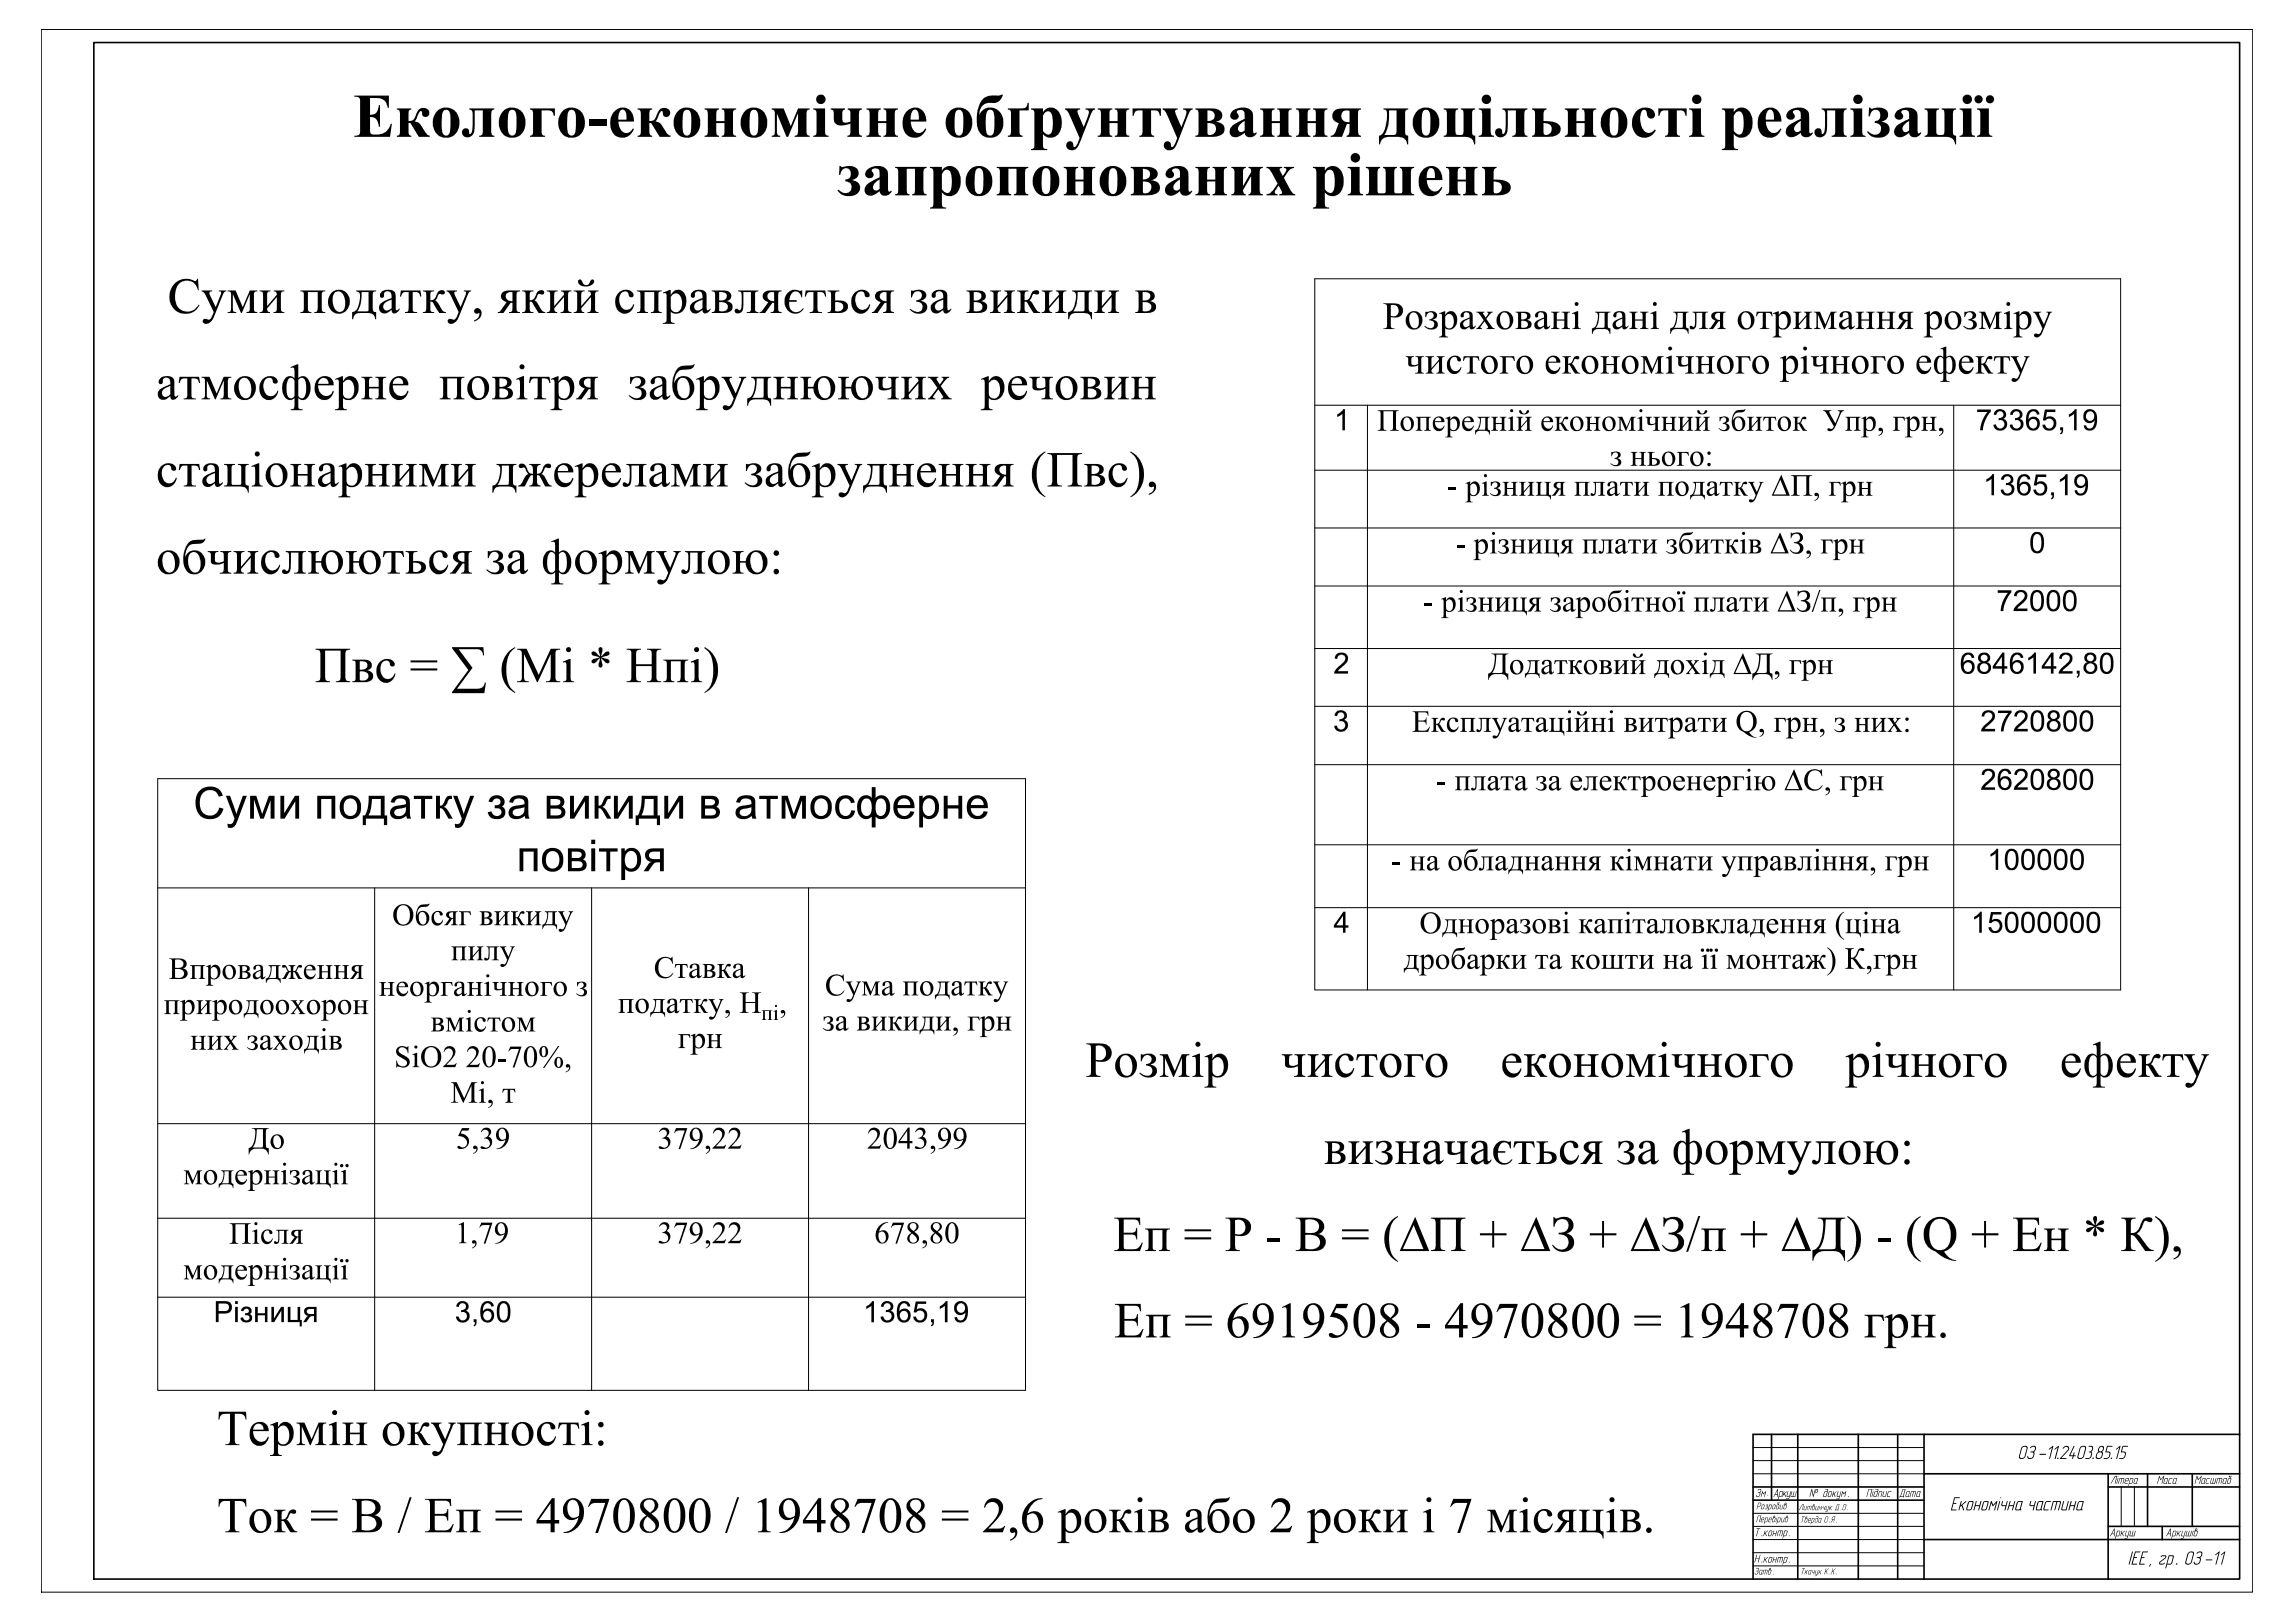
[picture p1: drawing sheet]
<svg xmlns="http://www.w3.org/2000/svg" width="841mm" height="594mm" viewBox="0 0 841 594" stroke-linecap="round" stroke-linejoin="round" font-family="sans-serif">
<!-- layer: 0 -->
<g fill="none" stroke="#000" stroke-width=".59">
<path d="M34.4 15.6h786.3v562.8h-786.3zM649.2 525.4v24M658.8 525.4v53M681 525.4v53M695.4 525.4v53M705.1 525.4v53M705.1 539.8h115.6M772.6 539.8v38.6M787 539.8v19.3M803.4 539.8v19.3M820.7 525.4h-178.3v53M642.4 544.6h62.7"/>
<path d="M642.4 549.4h62.7M772.6 544.6h48.1M772.6 559.1h48.1M792.4 559.1v4.8M705.1 563.9h115.6"/>
</g>
<g fill="none" stroke="#000" stroke-width=".37">
<path d="M15.1 10.8h810.4v572.3h-810.4zM481.8 102.1h295.3v260.5h-295.3zM481.8 148.4h295.3M501.1 148.4v214.2M716 148.4v214.2M481.8 172.2h295.3M481.8 193.4h295.3M481.8 214.6h295.3M481.8 237.5h295.3M481.8 258.7h295.3M57.8 285.2h318v224h-318zM481.8 280.1h295.3"/>
<path d="M481.8 309.4h295.3M57.8 325.2h318M137.3 325.2v184M216.8 325.2v184M296.3 325.2v184M481.8 332.4h295.3M57.8 411.6h318M57.8 446.2h318M57.8 475.1h318M642.4 535h62.7M642.4 539.8h62.7M642.4 530.2h62.7"/>
<path d="M642.4 554.3h62.7M642.4 559.1h62.7M777.3 544.6v14.5M782.2 544.6v14.5M642.4 563.9h62.7M642.4 568.7h62.7M642.4 573.5h62.7"/>
</g>
<g fill="#000">
<path d="M129.9 35h12.6v4.5h-.4a3.9 3.9 0 0 0-4.9-3.6h-1.6v6.1a2.95 2.95 0 0 0 3.2-3.3v-.2h.4v7.9h-.4a3.1 3.1 0 0 0-3.2-3.5l.1 5.7 .6 .6 1.7 .1a4.8 4.8 0 0 0 5.2-4h.4l-.7 4.8h-13v-.4a1.65 1.65 0 0 0 1.7-.4 1.65 1.65 0 0 0 .4-1.8v-9.9a1.63 1.63 0 0 0-.4-1.8 1.63 1.63 0 0 0-1.7-.4zM145.4 39.7h5.3v.4l-.6 .2-.4 .6v3.4a2.51 2.51 0 0 0 2.8-2.4 2.52 2.52 0 0 1 2.1-2.3 2.52 2.52 0 0 1 2.7 1.5 1.41 1.41 0 0 1-1.4 1.7 1.41 1.41 0 0 1-1.3-1.8 .61 .61 0 0 0-.8-.3 .61 .61 0 0 0-.3 .7l-1 2.3-.6 .8a3.4 3.4 0 0 1 2.9 2.3l1.6 2.4 1.1 .5v.4h-4l-3.1-5.1h-.7v3.7a.92 .92 0 0 0 1 1v.4h-5.3v-.4l.9-.3 .3-.8-.1-7.7a.84 .84 0 0 0-1.1-.8zM233.7 39.7h5.3v.4a1.14 1.14 0 0 0-1 1.7v2.5a2.51 2.51 0 0 0 2.8-2.4 2.46 2.46 0 0 1 2.1-2.4 2.46 2.46 0 0 1 2.7 1.8 1.39 1.39 0 0 1-1.5 1.5 1.39 1.39 0 0 1-1.2-1.8 .55 .55 0 0 0-.6-.3 .55 .55 0 0 0-.5 .5l-1 2.5-.7 .8a3.6 3.6 0 0 1 3 2.3l1.4 2.2 1.2 .7v.4h-4l-3.1-5.1h-.6v3.7a.92 .92 0 0 0 1 1v.4h-5.3v-.4a1.2 1.2 0 0 0 1.1-1.6v-7.2a.91 .91 0 0 0-1.1-.8zM282.8 39.7h4.4l2.6 6.5 2.7-6.5h4.2v.4a1.14 1.14 0 0 0-1.2 1.6l.1 7a.95 .95 0 0 0 1.1 1v.4h-5.5v-.4a1.2 1.2 0 0 0 1.3-1.6v-6.7l-3.7 8.7h-.6l-3.5-8.5v7a1.04 1.04 0 0 0 1.2 1.1v.4h-3.1v-.4a1.12 1.12 0 0 0 1.1-1.5v-6.9a1.04 1.04 0 0 0-1.1-1.2zM304.4 39.7h5.2v.4a1.16 1.16 0 0 0-.9 1.6v1.5a1.3 1.3 0 0 0 .3 1.5 1.3 1.3 0 0 0 1.5 .2l1.1-.3v-3.3a.99 .99 0 0 0-.9-1.2v-.4h5.2v.4l-.9 .4-.2 .9v7.3a.93 .93 0 0 0 1.1 1v.4h-5.4v-.4a1.24 1.24 0 0 0 1.1-1.8v-2.6l-2.3 .6a2.69 2.69 0 0 1-3.8-2.7v-2.2a.82 .82 0 0 0-1.1-.9zM172 39.7h9.2v.4a1.14 1.14 0 0 0-1.2 1.4l.1 7.4a.9 .9 0 0 0 1.1 .8v.4h-5.6v-.4h.5a1.12 1.12 0 0 0 .8-1.4v-7.9h-2.9l-.1 6.5a2.7 2.7 0 0 1-1 2.8 2.7 2.7 0 0 1-3 .1 1.46 1.46 0 0 1-.3-2.2 1.46 1.46 0 0 1 2.2 .2 .97 .97 0 0 0 .6 1.3 5.3 5.3 0 0 0 .8-4.1l-.1-4.1-.3-.5-.8-.3zM194.2 39.7h9.1v2.7h-.4a1.87 1.87 0 0 0-2.4-2h-2v8.2l.2 .7 1 .4v.4h-5.5v-.4a1.12 1.12 0 0 0 1.1-1.5v-7.1a.89 .89 0 0 0-1.1-1zM215.7 43.7h6.5v2.3h-6.5zM258.2 39.7h5.3v.4a1.07 1.07 0 0 0-1 1.5v2.8h3v-3a.95 .95 0 0 0-1-1.3v-.4h5.3v.4a1.04 1.04 0 0 0-1.2 1.4v7.2l.2 .7 1 .3v.4h-5.3v-.4a1.04 1.04 0 0 0 1-1.5v-3.1h-3v3.3a.98 .98 0 0 0 1 1.3v.4h-5.3v-.4a1.15 1.15 0 0 0 1.2-1.6l-.1-7.2a.84 .84 0 0 0-1.1-.8zM317.5 39.7h5.3v.4a1.07 1.07 0 0 0-1 1.5v2.8h3v-3.3a.82 .82 0 0 0-1-1v-.4h5.3v.4a1.09 1.09 0 0 0-1.2 1.4v6.9a.99 .99 0 0 0 1.2 1.3v.4h-5.3v-.4a1.04 1.04 0 0 0 1-1.5v-3.1h-3v3.3a1 1 0 0 0 1 1.3v.4h-5.3v-.4a1.19 1.19 0 0 0 1.2-1.6v-6.9l-.3-.7-.9-.4zM369.3 39.7h4.9a1.91 1.91 0 0 0 2.4-2h.4v2.7h-3.4v8.2l.2 .7 .9 .4v.4h-5.4v-.4a1.21 1.21 0 0 0 1.2-1.7v-6.9l-.3-.7-.9-.3zM390.3 39.7h5.5v.4a.97 .97 0 0 0-1 .6 .97 .97 0 0 0 .3 1.2l2 4.6 1.3-3.1a2.83 2.83 0 0 0 .2-3.1l-.8-.2v-.4h3.5v.4a3.1 3.1 0 0 0-1.9 2.7l-3.9 9.9a2.53 2.53 0 0 1-1.9 2.2 2.53 2.53 0 0 1-2.8-1.1 1.38 1.38 0 0 1 1.1-2 1.38 1.38 0 0 1 1.5 1.7 .75 .75 0 0 0 .9 .2 .75 .75 0 0 0 .4-.8l.9-2.4-3.3-7.7a4 4 0 0 0-2-2.7z"/>
<path d="M402.3 39.7h5.3v.4a1.03 1.03 0 0 0-1 1.5v2.8h2.9v-3a.95 .95 0 0 0-1-1.3v-.4h5.3v.4a1.04 1.04 0 0 0-1.1 1.4v6.9a1.02 1.02 0 0 0 1.1 1.3v.4h-5.3v-.4a1.04 1.04 0 0 0 1-1.5v-3.1h-2.9v3.3a.96 .96 0 0 0 1 1.3v.4h-5.3v-.4a1.15 1.15 0 0 0 1.2-1.6l-.2-7.3a.81 .81 0 0 0-1-.7zM415.1 39.7h10.3v2.7h-.4a1.81 1.81 0 0 0-2.1-2h-1.1v8.2l.2 .7 1 .4v.4h-5.5v-.4a1.23 1.23 0 0 0 1.2-1.7v-7.6h-1.1a1.84 1.84 0 0 0-2.1 2h-.4zM426.1 39.7h5.5v.4a.97 .97 0 0 0-1 .6 .97 .97 0 0 0 .3 1.2l2 4.6 1.2-3.1a2.83 2.83 0 0 0 .3-3.1l-.9-.2v-.4h3.6v.4a2.72 2.72 0 0 0-1.9 2.5l-3.9 10.1a2.56 2.56 0 0 1-2 2.2 2.56 2.56 0 0 1-2.7-1.1 1.41 1.41 0 0 1 1.2-2 1.41 1.41 0 0 1 1.3 1.9l.1 .1a2.02 2.02 0 0 0 1.8-2.1l.4-1.2-3.4-7.7a4 4 0 0 0-1.9-2.7zM461.8 39.7h5.3v.4a1.07 1.07 0 0 0-1 1.5v2.8h2.9v-3a.94 .94 0 0 0-.9-1.3v-.4h5.2v.4a1.05 1.05 0 0 0-1.1 1.4v6.9a1.03 1.03 0 0 0 1.1 1.3v.4h-5.2v-.4a1.01 1.01 0 0 0 .9-1.5v-3.1h-2.9v3.6a.9 .9 0 0 0 1 1v.4h-5.3v-.4a1.15 1.15 0 0 0 1.1-1.6v-6.9l-.2-.7-.9-.4zM474.9 39.7h5.3v.4a1.07 1.07 0 0 0-1 1.5v2.8h3v-3a.95 .95 0 0 0-1-1.3v-.4h5.3v.4a1.04 1.04 0 0 0-1.2 1.4v7.2l.2 .7 1 .3v.4h-5.3v-.4a1.04 1.04 0 0 0 1-1.5v-3.1h-3v3.3a.98 .98 0 0 0 1 1.3v.4h-5.3v-.4a1.15 1.15 0 0 0 1.2-1.6l-.1-7.2a.84 .84 0 0 0-1.1-.8zM529.1 39.7h5.2v.4a1.09 1.09 0 0 0-1 1.6l.1 6.9a.88 .88 0 0 0 1.2 .8h.6a1.13 1.13 0 0 0 1.1-1.6v-6.9l-.3-.6-.7-.2v-.4h5.3v.4a1.14 1.14 0 0 0-1.1 1.6v6.9l.1 .7 1 .4v3.2h-.4a2.97 2.97 0 0 0-3.7-2.8h-7.4v-.4a1.28 1.28 0 0 0 1.1-1.7v-7.1a.85 .85 0 0 0-1.1-.8zM550.6 39.7h9.1v.4a1.14 1.14 0 0 0-1.1 1.4l.1 7.4a.9 .9 0 0 0 1 .8v.4h-5.5v-.4h.5a1.12 1.12 0 0 0 .8-1.4v-7.9h-3v6.5a2.7 2.7 0 0 1-1 2.8 2.7 2.7 0 0 1-3 .1 1.46 1.46 0 0 1-.3-2.2 1.46 1.46 0 0 1 2.2 .2 .97 .97 0 0 0 .5 1.3 5.3 5.3 0 0 0 .9-4.1l-.1-4.1-.3-.5-.8-.3zM573.4 39.7h5.3v.4a1.07 1.07 0 0 0-1 1.5v2.8h3v-3a.9 .9 0 0 0-1-1.3v-.4h5.3v.4a1.09 1.09 0 0 0-1.2 1.4v6.9a1.03 1.03 0 0 0 1.2 1.3v.4h-5.3v-.4a1.04 1.04 0 0 0 1-1.5v-3.1h-3v3.8l.2 .5 .8 .3v.4h-5.3v-.4a1.15 1.15 0 0 0 1.2-1.6v-6.9l-.2-.7-1-.4zM599.6 40.8a4.4 4.4 0 0 1 6.6 .3 1.54 1.54 0 0 1-1 2.3 1.54 1.54 0 0 1-1.7-2 1.09 1.09 0 0 0-1.1-1.2 1.09 1.09 0 0 0-1.1 1.2l-.2 1.3 .2 2.9a2.99 2.99 0 0 0 4.1 2.7l1-.8 .4 .2a4.6 4.6 0 0 1-5.4 2.6 4.6 4.6 0 0 1-3.3-5l.3-2.6zM607.7 39.7h10.4v2.7h-.4a1.81 1.81 0 0 0-2.2-2h-1v8.2l.2 .7 .9 .4v.4h-5.4v-.4a1.23 1.23 0 0 0 1.1-1.7v-7.6h-1a1.85 1.85 0 0 0-2.2 2h-.4zM667.6 39.7h9.2v.4a1.14 1.14 0 0 0-1.2 1.4l.1 7.4a.9 .9 0 0 0 1.1 .8v.4h-5.5v-.4l1-.4 .2-.7v-8.2h-2.9l-.1 6.3a2.79 2.79 0 0 1-.8 2.8 2.79 2.79 0 0 1-3 .5 1.47 1.47 0 0 1-.6-2.3 1.47 1.47 0 0 1 2.3 .1 .97 .97 0 0 0 .5 1.3 5.3 5.3 0 0 0 .9-4.1v-3.9a1.02 1.02 0 0 0-1.2-1zM684.9 39.4a4 4 0 0 0 3.2 0 2.86 2.86 0 0 1 3.6 3.5l-.9 1.1-1.3 .5a2.92 2.92 0 0 1 3 3 2.92 2.92 0 0 1-3.2 2.9h-.4a4.5 4.5 0 0 1-4.7-2.1l.4-.2a2.54 2.54 0 0 0 2.7 1.2 2.54 2.54 0 0 0 2-2.1 1.99 1.99 0 0 0-2.3-2.2v-.7a2.04 2.04 0 0 0 2.1-2.1 2.04 2.04 0 0 0-2.3-1.9l-1 .7-.6 1.6h-.4z"/>
<path d="M705.3 39.7h5.3v.4a1.09 1.09 0 0 0-1 1.6v7.1a.91 .91 0 0 0 1.2 .6h.6a1.14 1.14 0 0 0 1.2-1.6l-.1-6.9a.81 .81 0 0 0-.9-.8v-.4h5.2v.4a1.18 1.18 0 0 0-1.1 1.6v7.3a.88 .88 0 0 0 1.1 .7v3.2h-.4a2.99 2.99 0 0 0-3.7-2.8h-7.4v-.4a1.24 1.24 0 0 0 1.1-1.7v-6.8a.93 .93 0 0 0-1.1-1.1zM307.7 60.8h.4a1.17 1.17 0 0 0 1.7 .2l.4-.1a3.2 3.2 0 0 1 4.4 2.9 2.74 2.74 0 0 1-2.4 2.1 2.93 2.93 0 0 1 3 3 2.93 2.93 0 0 1-3.1 2.9h-.3a4.7 4.7 0 0 1-4.9-2.1l.4-.2a2.61 2.61 0 0 0 2.5 1.2 2.61 2.61 0 0 0 2.2-1.7 2.03 2.03 0 0 0-2.2-2.6v-.7a2.08 2.08 0 0 0 2-2 2.08 2.08 0 0 0-1.9-2.1 2.46 2.46 0 0 0-2 2.5h-.4zM328 61.1h11.6v.4a1.27 1.27 0 0 0-1.2 1.7v6.6l.2 1 1 .3v.4h-5.3v-.4a1.11 1.11 0 0 0 1-1.5v-7.8h-3v8.3a.85 .85 0 0 0 1 1v.4h-5.3v-.4a1.26 1.26 0 0 0 1.2-1.8v-6.8l-.3-.7-.9-.3zM365.3 61.1h11.5v.4a1.27 1.27 0 0 0-1.2 1.7l.1 7.1 .3 .6 .8 .2v.4h-5.3v-.4a1.07 1.07 0 0 0 1-1.5v-7.8h-3l.1 8.5a.81 .81 0 0 0 1 .8v.4h-5.3v-.4a1.26 1.26 0 0 0 1.1-1.8v-6.8l-.2-.7-.9-.3zM389.8 61.1h5.3v.4a1.12 1.12 0 0 0-1 1.5v2.8h3l-.1-3.5-.3-.7-.6-.1v-.4h5.3v.4a1.1 1.1 0 0 0-1.2 1.4l.1 7.4a.84 .84 0 0 0 1.1 .8v.4h-5.3v-.4a1.05 1.05 0 0 0 1-1.5v-3.1h-3v3.4a.96 .96 0 0 0 1 1.2v.4h-5.3v-.4a1.15 1.15 0 0 0 1.2-1.5v-7l-.2-.8-1-.3zM438.1 61.1h5.3v.4a1.12 1.12 0 0 0-1 1.5v2.8h3l-.1-3.3a.86 .86 0 0 0-1-1v-.4h5.3v.4a1.09 1.09 0 0 0-1.1 1.4v7.2l.2 .7 .9 .3v.4h-5.3v-.4a1.09 1.09 0 0 0 1.1-1.5v-3.1h-3v3.4a.98 .98 0 0 0 1 1.2v.4h-5.3v-.4a1.15 1.15 0 0 0 1.2-1.5v-6.7a1.09 1.09 0 0 0-1.2-1.4zM451.2 61.1h5.3v.4l-.8 .3-.2 .8v5.6l3-5.2v-.5a.93 .93 0 0 0-1-1v-.4h5.3v.4a1.11 1.11 0 0 0-1.2 1.4l.1 7.2a.92 .92 0 0 0 1.1 1v.4h-5.3v-.4a1.12 1.12 0 0 0 1-1.5v-5.1l-3 5.1 .1 .5a.94 .94 0 0 0 .9 1v.4h-5.3v-.4a1.17 1.17 0 0 0 1.2-1.6v-6.7l-.2-.8-1-.5zM464.1 61.1h5.8v.4l-.9 .2-.1 .5 1.2 2.3 1.2-1.9a.71 .71 0 0 0 0-.8 .71 .71 0 0 0-.8-.3v-.4h3.7v.4a3.2 3.2 0 0 0-2.6 2l-1.1 1.7 2 3.7a3.1 3.1 0 0 0 2.2 2.2v.4h-5.9v-.4a.82 .82 0 0 0 1-.4 .82 .82 0 0 0-.3-1.1l-.9-1.7-1.3 1.9a.83 .83 0 0 0-.1 1 .83 .83 0 0 0 1 .3v.4h-4.1v-.4a4.2 4.2 0 0 0 3.2-2.6l.9-1.2-1.8-3.4a3.6 3.6 0 0 0-2.3-2.4zM500.5 61.1h5.3v.4l-.8 .5-.2 .9v6.8a.82 .82 0 0 0 .9 1.1h1.1a.84 .84 0 0 0 1-1.1v-7.2l-.3-.7-.7-.3v-.4h5.1v.4a1.33 1.33 0 0 0-1 1.7v6.5a.79 .79 0 0 0 .2 .9 .79 .79 0 0 0 .8 .2h1.1a.77 .77 0 0 0 .8-.2 .77 .77 0 0 0 .1-.8v-7.1a1.06 1.06 0 0 0-.9-1.2v-.4h5.2v.4a1.24 1.24 0 0 0-1.2 1.7v6.4a1.12 1.12 0 0 0 1.2 1.5v.4h-17.7v-.4a1.16 1.16 0 0 0 1.2-1.5v-6.7l-.2-1-1-.4zM529.9 61.1h5.3v.4a1.12 1.12 0 0 0-1 1.5v2.8h3l-.1-3.3a.86 .86 0 0 0-.9-1v-.4h5.3v.4a1.09 1.09 0 0 0-1.2 1.4v7.2l.3 .7 .9 .3v.4h-5.3v-.4a1.09 1.09 0 0 0 1-1.5v-3.1h-3v3.4a.98 .98 0 0 0 1 1.2v.4h-5.3v-.4a1.15 1.15 0 0 0 1.2-1.5v-6.7a1.09 1.09 0 0 0-1.2-1.4zM63.7 104.1l1.5-1.1 1.8-.8h2l2 .6a.78 .78 0 0 0 .8 .1 .78 .78 0 0 0 .4-.8h.4l.2 4.2h-.2l-.9-1.9a4.1 4.1 0 0 0-4.7-1.4 4.1 4.1 0 0 0-2.7 4.1l-.2 2.2 .5 2.1 .7 1.3 1.1 .9 1.9 .5 1.9-.2 1.4-.8 1.2-1.5 .2 .3-1.6 2-2 .9-2.5 .1-1.4-.5-1.3-.8-1.6-2.1-.5-2.6 .4-2.6zM73.9 106.4h3.8v.3a.88 .88 0 0 0-1 .5 .88 .88 0 0 0 .3 1.1l2.1 4.2 1.9-5.1v-.5l-.8-.2v-.3h2.7v.3l-1 .7-4 9.7a2.11 2.11 0 0 1-3.5 .8 1.08 1.08 0 0 1 .6-1.2 1.08 1.08 0 0 1 1.3 .4l.9-.3 1.1-2.5-3-6.3-.7-1-.7-.3z"/>
<path d="M83.4 106.4h2.9l2.7 6.1 2.5-6.1h2.8v.3l-1.1 .4-.1 .6v6l.2 .4 1 .2v.3h-4v-.3l1.1-.3 .1-.6v-5.7l-2.9 6.9h-.3l-3-6.9 .1 6.1 .4 .4 .8 .1v.3h-3.2v-.3l1.1-.3 .2-.9-.1-5.8-.4-.5-.8-.1zM95.1 106.4h4v.3l-.7 .1-.5 .5v4.8l3.5-4.1-.1-.9-1-.4v-.3h3.9v.3l-1.1 .4-.2 1 .1 5.5 .3 .6 .9 .1v.3h-4v-.3l.9-.2 .3-.6v-4.7l-3.5 4.1 .1 1 .9 .4v.3h-3.8v-.3l1.1-.3 .2-1.1v-5.5l-.3-.5-1-.2zM110.1 106.4h9.1v.3l-1 .2-.3 .8 .1 6 .4 .5 .8 .1v.3h-4v-.3l1-.3 .2-.6v-6.4h-3.6l.1 6.6 .4 .6 .8 .1v.3h-4v-.3l1-.3 .3-.9-.1-5.8-.5-.5-.7-.1zM146.9 106.4h7.2l.3 2.2h-.4a1.65 1.65 0 0 0-2.1-1.6h-.7v5.7a1.23 1.23 0 0 0 .3 1.4 1.23 1.23 0 0 0 1.4 .2v.3h-4.5v-.3l1.1-.3 .2-1.1v-5.9h-.7a1.61 1.61 0 0 0-2 1.6h-.4zM155 106.4h4.1v.3a1.15 1.15 0 0 0-1.2 .4 1.15 1.15 0 0 0-.2 1.2v1.6a2.29 2.29 0 0 0 2.4-2.2 1.62 1.62 0 0 1 1.2-1.3 1.62 1.62 0 0 1 1.7 .5 1.07 1.07 0 0 1-.7 1 1.07 1.07 0 0 1-1.1-.2l-.5 .2-.7 1.5a.54 .54 0 0 0-.4 .5 .54 .54 0 0 0 .4 .5l1.3 2a2.42 2.42 0 0 0 2.1 1.9v.3h-2.4l-1.5-2.2a2.84 2.84 0 0 0-1.6-1.9l-.2 2.2a1.14 1.14 0 0 0 .2 1.3 1.14 1.14 0 0 0 1.2 .3v.3h-4.1v-.3l1.1-.4 .1-1.2-.1-5.5-.4-.4-.7-.1zM163.6 106.4h3.9v.3a.88 .88 0 0 0-1 .5 .88 .88 0 0 0 .3 1.1l2 4.2 2-5.1v-.4l-.8-.3v-.3h2.6v.3l-.6 .2-.5 .8-3.7 9.1a2.33 2.33 0 0 1-3.6 1.3 .99 .99 0 0 1 .3-1.2 .99 .99 0 0 1 1.3 .1l.5 .1 .6-.3 1.2-2.5-3-6.2-.8-1.1-.7-.3zM174.1 113.2a1.77 1.77 0 0 1 2.2 .6 1.77 1.77 0 0 1-.2 2.2l-1.1 1.2-1.2 .5v-.4a2.12 2.12 0 0 0 1.7-2.7 1.02 1.02 0 0 1-1.5 0 1.02 1.02 0 0 1 .1-1.4zM191.4 106.4h4.1v.3a1.16 1.16 0 0 0-1.2 .4 1.16 1.16 0 0 0-.2 1.2v1.6a2.27 2.27 0 0 0 2.4-2.2 1.65 1.65 0 0 1 1.2-1.3 1.65 1.65 0 0 1 1.7 .5l-.1 .7-.7 .3a1.23 1.23 0 0 0-1.3-.2 1.23 1.23 0 0 0-.6 1.3l-.3 .4a.54 .54 0 0 0-.4 .5 .54 .54 0 0 0 .5 .5l1.2 2a2.54 2.54 0 0 0 2.1 1.9v.3h-2.4l-1.6-2.4a2.28 2.28 0 0 0-1.7-1.7v2.2a1.16 1.16 0 0 0 .2 1.3 1.16 1.16 0 0 0 1.2 .3v.3h-4.1v-.3l1-.3 .2-.9v-5.8l-.5-.5-.7-.1zM200.4 106.4h4v.3l-.8 .1-.4 .4-.1 4.9 3.6-4.1-.3-1-.8-.3v-.3h3.8v.3l-1.1 .4-.1 .8 .1 5.9 .4 .4 .7 .1v.3h-4v-.3l.9-.2 .3-.4 .1-4.9-3.6 4.1 .2 1.1 .9 .3v.3h-3.8v-.3l1-.3 .2-.7v-6l-.4-.5-.8-.1zM226.5 107.4l.9-.7a2.99 2.99 0 0 1 4.8 1.6 1.04 1.04 0 0 1-1.4 .5 1.04 1.04 0 0 1-.5-1.4 1.92 1.92 0 0 0-2.3-.4 1.92 1.92 0 0 0-1 2.1l.2 2.4a2.52 2.52 0 0 0 2.5 2 2.52 2.52 0 0 0 2.5-2.1l.2 .1-.2 .9-.9 1.5a3.5 3.5 0 0 1-4.2 .4 3.5 3.5 0 0 1-1.7-3.8l.3-1.8zM233.4 106.4h9.1v.3l-1 .2-.2 .5v6.2l.4 .6 .8 .1v.3h-4v-.3l1.1-.3 .1-.6v-6.4h-3.5v6.7l.5 .5 .8 .1v.3h-4.1v-.3l1.1-.3 .2-1.1v-5.5l-.3-.5-1-.2zM270.5 106.4h7.4v.3l-.9 .2-.3 .5v6.2l.4 .6 .8 .1v.3h-4.2v-.3a1.19 1.19 0 0 0 1.3-.3 1.19 1.19 0 0 0 .2-1.3v-5.7h-2.8v5.4a1.91 1.91 0 0 1-.9 2 1.91 1.91 0 0 1-2.2-.1 .83 .83 0 0 1 .4-1.2 .83 .83 0 0 1 1.1 .5 1.22 1.22 0 0 0 1-1.6v-3.5a1.26 1.26 0 0 0-1.3-1.8z"/>
<path d="M288.6 107.4v-.1a3.9 3.9 0 0 1 4.7-.7l.7-.2v2.5h-.4a2.1 2.1 0 0 0-2.1-2.2 2.1 2.1 0 0 0-2.1 2.2l-.2 1h2.7v.6h-2.7a2.91 2.91 0 0 0 2.5 3.8 3.1 3.1 0 0 0 2.5-1.4l.4 .2-.4 .4a3.9 3.9 0 0 1-4.6 .9 3.9 3.9 0 0 1-2.1-4.2l.3-1.6zM295.2 106.4h7.2l.4 2.2h-.4a1.62 1.62 0 0 0-2.1-1.6h-.7v5.7a1.23 1.23 0 0 0 .2 1.4 1.23 1.23 0 0 0 1.4 .2v.3h-4.5v-.3l1.2-.3 .2-.8v-6.2h-.7a1.58 1.58 0 0 0-2.1 1.6h-.4zM312.9 107.6l.3-.4a3.2 3.2 0 0 1 5.5 .9 1.03 1.03 0 0 1-1.3 .7 1.03 1.03 0 0 1-.6-1.4 1.88 1.88 0 0 0-2.2-.4 1.88 1.88 0 0 0-1.1 1.9l.1 2.3a2.54 2.54 0 0 0 2.4 2.3 2.54 2.54 0 0 0 2.7-2.1l.2 .1-.2 .9-.9 1.5a3.5 3.5 0 0 1-4.2 .4 3.5 3.5 0 0 1-1.6-3.8l.2-1.6zM333.9 106.4l.8 .1 1.5-.3a2.2 2.2 0 0 1 2.5 .5 2.2 2.2 0 0 1 .4 2.5l-1.8 1a2.42 2.42 0 0 1 2.5 2.7 2.42 2.42 0 0 1-3.1 2l-1.7-.3-1.7-1.3 .3-.2 1.3 .8a1.96 1.96 0 0 0 3.1-1 1.96 1.96 0 0 0-2.2-2.4v-.5a1.69 1.69 0 0 0 2.1-2.1 1.69 1.69 0 0 0-2.9-.7l-.8 1.8h-.3zM362.8 106.4h4v.3l-.7 .1-.5 .4v4.9l3.6-4.1-.3-1-.8-.3v-.3h3.8v.3l-1 .2-.3 .8 .1 6 .5 .5 .7 .1v.3h-4v-.3l1-.3 .2-.6 .1-4.6-3.6 4.1 .2 1.1 .9 .3v.3h-3.9v-.3l1.1-.3 .2-.9-.1-5.8-.4-.5-.8-.1zM372.7 106.4h4.2v.3a1.16 1.16 0 0 0-1.3 .4 1.16 1.16 0 0 0-.1 1.2v1.6a2.27 2.27 0 0 0 2.4-2.2 1.65 1.65 0 0 1 1.2-1.3 1.65 1.65 0 0 1 1.7 .5 1.11 1.11 0 0 1-.7 1 1.11 1.11 0 0 1-1.2-.2l-.6 .4-.5 1.3a.54 .54 0 0 0-.4 .5 .54 .54 0 0 0 .4 .5l1.3 2a2.54 2.54 0 0 0 2.1 1.9v.3h-2.4l-1.6-2.4a2.28 2.28 0 0 0-1.7-1.7v2.2a1.16 1.16 0 0 0 .1 1.3 1.16 1.16 0 0 0 1.3 .3v.3h-4.2v-.3l1.1-.3 .2-.9-.1-5.8-.4-.5-.8-.1zM381.7 106.4h4v.3l-.7 .1-.5 .4-.1 4.9 3.6-4.1-.2-1-.9-.3v-.3h3.9v.3l-1.1 .4-.2 .8 .1 5.8 .4 .5 .8 .1v.3h-4v-.3l.9-.2 .3-.4v-4.9l-3.6 4.1 .3 1.1 .8 .3v.3h-3.8v-.3l1-.3 .3-.7-.1-6-.3-.5-.9-.1zM401 106.4h4v.3l-1 .2-.2 .5v4.7l3.5-4.1-.2-1-.9-.3v-.3h3.9v.3l-1.1 .4-.2 .8 .1 5.7 .4 .6 .8 .1v.3h-4v-.3l.9-.2 .3-.6v-4.7l-3.5 4.1 .2 1.1 .8 .3v.3h-3.8v-.3l1.1-.3 .2-.7-.1-6-.3-.5-.9-.1zM522.3 114.2l2.5-.2a1.58 1.58 0 0 1 1.8 1.4 1.58 1.58 0 0 1-1.6 1.7l.9 .2 .7 .7a2.07 2.07 0 0 1-.4 2.3 2.07 2.07 0 0 1-2.4 .4l-1.9-1.2 .2-.2 1.2 .7a1.51 1.51 0 0 0 2.3-.9 1.51 1.51 0 0 0-1.8-1.8v-.4a1.34 1.34 0 0 0 1.6-1.1 1.34 1.34 0 0 0-1.2-1.5 1.34 1.34 0 0 0-1.5 1.3l-.1 .6h-.3zM541 114.2h3l-.5 .7 .9 1.4 .9-1.3a.36 .36 0 0 0 .1-.4 .36 .36 0 0 0-.5-.2v-.2h2.2v.2l-1.1 .7-1.3 1.7 2.1 3 1 .5v.2h-3l.6-.7-1.4-2.1-1.5 2 .6 .8h-2.1l2.7-3.2-1.8-2.5-.9-.4zM568.4 114.2h3.1v.2l-.6 .1-.4 .4v2.1h2.7v-2.3l-.9-.3v-.2h3.1v.2l-.9 .3-.1 .5v4.6l.3 .3 .7 .2v.2h-3.1v-.2l.9-.4v-2.5h-2.7v2.4l.3 .3 .7 .2v.2h-3.1v-.2l.8-.2 .2-.6v-4.5l-.3-.4-.7-.2zM597.1 114.2h3v.2l-.9 .4v2.2h2.8l-.1-2.1-.2-.3-.7-.2v-.2h3.1v.2l-.6 .1-.4 .5v4.7l.3 .4 .7 .2v.2h-3.1v-.2l.6-.1 .3-.5 .1-2.3h-2.8v2.3l.3 .4 .6 .2v.2h-3v-.2l.7-.2 .3-1-.1-4.2-.2-.3-.7-.2z"/>
<path d="M620.2 114.2h5.7v.2l-.7 .2-.3 .5v4.5l.3 .5 .7 .2v.2h-3.3v-.2a.93 .93 0 0 0 1-.3 .93 .93 0 0 0 .2-1v-4.4h-2.1l-.1 4.5a1.34 1.34 0 0 1-.8 1.4 1.34 1.34 0 0 1-1.6-.4 .69 .69 0 0 1 .6-.8 .69 .69 0 0 1 .8 .5l.5-.7 .1-3.1a1.06 1.06 0 0 0-1-1.6zM643.8 114.2h5.5l.3 1.7h-.4a1.27 1.27 0 0 0-1.5-1.3h-.6v4.4a.94 .94 0 0 0 .2 1.1 .94 .94 0 0 0 1.1 .2v.2h-3.5v-.2l.9-.2 .2-.9v-4.6h-.6a1.3 1.3 0 0 0-1.6 1.3h-.3zM657.1 114.2h3.1v.2l-.6 .1-.4 .4v3.7l2.7-3.2-.1-.7-.7-.3v-.2h3v.2l-.9 .3-.1 .6v4.5l1 .5v.2h-3.1v-.2l.5-.1 .4-.4v-3.8l-2.7 3.2 .2 .8 .6 .3v.2h-2.9v-.2l.8-.2 .1-.6v-4.5l-.3-.5-.6-.1zM664.7 114.2h2.2l2 4.7 2-4.7h2.2v.2l-.9 .3-.1 .6v4.5l.2 .3 .8 .2v.2h-3.1v-.2l.6-.1 .3-.5 .1-4.5-2.3 5.3h-.2l-2.3-5.3v4.6l.9 .5v.2h-2.4v-.2l.8-.2 .2-.6-.1-4.7-.9-.4zM680 114.2h3.1v.2l-.6 .1-.3 .4-.1 2.1h2.8l-.1-2.3-.9-.3v-.2h3.1v.2l-.8 .3-.2 .5 .1 4.6 .2 .3 .7 .2v.2h-3.1v-.2l.9-.4 .1-2.5h-2.8l.1 2.4 .2 .3 .7 .2v.2h-3.1v-.2l.9-.3 .1-.7-.1-4.4-.9-.5zM687.6 114.2h3.1v.2l-.6 .1-.3 .4v2.1h2.7l-.1-2.3-.9-.3v-.2h3.1v.2l-.7 .2-.3 .5 .1 4.7 .3 .4 .6 .1v.2h-3.1v-.2l.6-.1 .4-.5v-2.3h-2.7v2.4l.2 .3 .7 .2v.2h-3.1v-.2l.9-.3 .1-.7v-4.4l-1-.5zM719.9 114.2l2.4-.2a1.58 1.58 0 0 1 1.9 1.4 1.58 1.58 0 0 1-1.7 1.7l.5 .1a1.8 1.8 0 0 1 1.4 2.3 1.8 1.8 0 0 1-2.3 1.2l-1.5-.3-1.2-.9 .2-.2 1.1 .7a1.5 1.5 0 0 0 2.4-.9 1.5 1.5 0 0 0-1.8-1.8v-.4a1.34 1.34 0 0 0 1.6-1.1 1.34 1.34 0 0 0-1.2-1.5 1.34 1.34 0 0 0-1.4 1.3l-.2 .6h-.2zM725.2 114.2h2.2l2.1 4.7 1.9-4.7h2.2v.2l-.9 .3-.1 .8v4.3l.2 .3 .8 .2v.2h-3.1v-.2l.8-.2 .1-.6v-4.3l-2.2 5.3h-.2l-2.3-5.3v4.6l.2 .3 .7 .2v.2h-2.4v-.2l.8-.2 .2-.6v-4.5l-.3-.5-.7-.1zM745 114.2h3v.2l-.7 .2v.6l1.7 3.6 1.5-3.7v-.5l-.6-.2v-.2h2.1l-1 1.1-2.7 6.7-.6 .9a1.2 1.2 0 0 1-1.3 .7 1.2 1.2 0 0 1-1-1 1.39 1.39 0 0 1 1.8-.2l.7-.7 .6-1.4-2.4-4.9zM65.8 138h7.2l.3 2.3h-.4a1.6 1.6 0 0 0-2-1.7h-.7v5.7a1.2 1.2 0 0 0 .2 1.4 1.2 1.2 0 0 0 1.4 .2v.4h-4.5v-.4l1.1-.2 .2-.7v-6.4h-.7a1.67 1.67 0 0 0-2 1.7h-.4zM161.1 138h9.1v.3l-1.1 .4-.1 .6v6.1l.3 .4 .9 .1v.4h-4v-.4l1-.2 .2-.7 .1-6.4h-3.6v6.8l.5 .4 .8 .1v.4h-4.1v-.4l1.1-.3 .2-.9-.1-5.9-.4-.4-.8-.1zM194.2 138h7.2l.3 2.3h-.4a1.6 1.6 0 0 0-2-1.7h-.7v5.7a1.19 1.19 0 0 0 .2 1.4 1.19 1.19 0 0 0 1.4 .2v.4h-4.5v-.4l1.2-.3 .1-.8v-6.2h-.7a1.63 1.63 0 0 0-2 1.7h-.4z"/>
<path d="M264.4 138h3.9v.3l-.9 .3-.1 .6 2.3 4.9 2-4.9v-.6l-.8-.3v-.3h2.7v.3l-.6 .2-.5 .6-3.5 8.7a2.81 2.81 0 0 1-3.7 2.1 .96 .96 0 0 1 0-1.4 .96 .96 0 0 1 1.4 .1l.5 .2 .7-.5 1.1-2.3-3-6.3-.7-1-.8-.4zM340 138h3.8v.3a.71 .71 0 0 0-.6 .7 .71 .71 0 0 0 .5 .7l.7 1.1 1.3-1.8a.48 .48 0 0 0-.1-.5 .48 .48 0 0 0-.5-.2v-.3h2.8v.3a2.89 2.89 0 0 0-2 1.6l-1.1 1.5 2.7 3.9 .5 .5 .8 .2v.3h-3.9v-.3l.6-.2 .1-.6-1.8-2.6-1.9 2.6 .1 .5 .7 .3v.3h-2.7v-.3l1-.6 2.5-3.3-2.2-3.2-1.3-.6zM515.2 130.5h3v.2l-.6 .1-.4 .3v1.6a1.29 1.29 0 0 0 .9 1.1 1.29 1.29 0 0 0 1.3-.4l.3-.1v-2.1l-.3-.4-.7-.1v-.2h3.1v.2l-.8 .3-.2 .4 .1 4.7 .4 .4 .5 .1v.2h-3.2v-.2a.92 .92 0 0 0 .9-.3 .92 .92 0 0 0 .2-1v-1.5l-2 .5a1.2 1.2 0 0 1-1.6-1.2l-.1-2-.8-.4zM522.4 130.5h3.1v.2l-.9 .4v3.8l2.7-3.2-.2-.7-.6-.3v-.2h2.9v.2l-.6 .1-.3 .5v4.7l.3 .4 .6 .2v.2h-3.1v-.2l.6-.1 .3-.4 .1-3.8-2.7 3.2 .1 .8 .7 .3v.2h-3v-.2l.7-.2 .3-.5v-4.6l-.3-.5-.7-.1zM531.2 131.1l1.2-.7h1.7a1.22 1.22 0 0 1 .9 1.9 1.07 1.07 0 0 1-1.2-1.2 1.73 1.73 0 0 0-2 .2 1.73 1.73 0 0 0-.5 1.9l.5 1.6a1.89 1.89 0 0 0 1.9 1.1 1.89 1.89 0 0 0 1.7-1.6l.1 .4-.4 .9-1 1.1-1.2 .3-1.4-.5-1-1.1-.3-1.8 .3-1.5zM536.4 130.5h5.5l.3 1.7h-.3a1.33 1.33 0 0 0-1.6-1.3h-.6v4.4a.94 .94 0 0 0 .2 1.1 .94 .94 0 0 0 1.1 .2v.2h-3.5v-.2l1-.3 .1-.6v-4.8h-.6a1.25 1.25 0 0 0-1.5 1.3h-.4zM549.6 130.5h5.3l.2 1.7h-.3a1.34 1.34 0 0 0-1.7-1.3h-1.3v5.1l.2 .4 .8 .2v.2h-3.2v-.2l.7-.2 .3-.3v-4.1a.88 .88 0 0 0-.1-1 .88 .88 0 0 0-.9-.3zM572.5 130.5h3.2v.2a.88 .88 0 0 0-.9 .3 .88 .88 0 0 0-.2 1v1.2a1.82 1.82 0 0 0 2-1.9 1.2 1.2 0 0 1 1-.9 1.2 1.2 0 0 1 1.2 .6l-.6 .6a1.07 1.07 0 0 0-1.2-.1 1.07 1.07 0 0 0-.5 1.1l-.5 .7 .8 .6 .8 1.5a1.57 1.57 0 0 0 1.4 1.2v.2h-1.9l-1.1-1.8a1.91 1.91 0 0 0-1.4-1.4v1.7a.88 .88 0 0 0 .2 1 .88 .88 0 0 0 .9 .3v.2h-3.2v-.2l.9-.3 .1-.9v-4.3l-.4-.3-.6-.1zM586.5 130.5h3.1v.2l-.6 .1-.3 .3v2.2h2.7l-.1-2.3-.9-.3v-.2h3.1v.2l-.8 .3-.1 .5v4.6l.9 .5v.2h-3.1v-.2l.9-.4 .1-2.5h-2.7v2.4l.9 .5v.2h-3.1v-.2l.8-.2 .2-.6v-4.7l-1-.4zM601.3 130.5h2.2l2 4.7 2-4.7h2.2v.2l-.8 .2-.2 .5v4.7l.4 .4 .6 .1v.2h-3.1v-.2l.6-.1 .3-.5v-4.5l-2.2 5.3h-.3l-2.2-5.3v4.5l.3 .5 .6 .1v.2h-2.4v-.2l.7-.2 .2-.8v-4.5l-.3-.3-.6-.1zM614.1 130.5h3v.2l-.9 .4-.1 1.6a1.36 1.36 0 0 0 1 1.1 1.36 1.36 0 0 0 1.4-.4l.1-2.3-.9-.4v-.2h3v.2l-.8 .4-.1 4.2a.86 .86 0 0 0 .1 1 .86 .86 0 0 0 .8 .3v.2h-3.2v-.2l1-.4 .1-2.4-2 .5a1.23 1.23 0 0 1-1.6-1.2l-.1-2-.8-.4zM621.4 130.5h3.1v.2l-.7 .1-.3 .3v2.2h2.8l-.1-2.3-.9-.3v-.2h3.1v.2l-.9 .3-.1 .5v4.6l.3 .3 .7 .2v.2h-3.1v-.2l.9-.4 .1-2.5h-2.8v2.4l1 .5v.2h-3.1v-.2l.8-.2 .2-.6-.1-4.7-.9-.4z"/>
<path d="M636 130.5h5.3l.2 1.7h-.3a1.29 1.29 0 0 0-1.6-1.3h-1.4v5l.3 .5 .7 .2v.2h-3.2v-.2l.8-.2 .2-.4 .1-4a.88 .88 0 0 0-.1-1 .88 .88 0 0 0-1-.3zM663.6 130.5h3v.2l-.6 .1-.3 .3-.1 1.6a1.29 1.29 0 0 0 .9 1.1 1.29 1.29 0 0 0 1.4-.4l.2-.1v-2.1l-.3-.4-.7-.1v-.2h3.1v.2l-.6 .1-.3 .5v4.9l.9 .4v.2h-3.2v-.2a.92 .92 0 0 0 .9-.3 .92 .92 0 0 0 .2-1v-1.5l-1.6 .4a1.37 1.37 0 0 1-2-1.1l-.1-1.9-.3-.4-.5-.1zM670.9 130.5h3v.2l-.8 .3-.2 2.3h2.8v-2.1l-.3-.3-.6-.2v-.2h3v.2l-.6 .1-.3 .5v4.7l.3 .4 .6 .2v.2h-3v-.2l.6-.1 .3-.4v-2.4h-2.8l.1 2.4 .3 .3 .6 .2v.2h-3v-.2l.6-.2 .3-.5v-4.7l-.9-.5zM685.5 130.5h5.3l.2 1.7h-.3a1.29 1.29 0 0 0-1.7-1.3h-1.3v5.1l.2 .4 .8 .2v.2h-3.2v-.2l.7-.2 .3-.3v-4.1a.88 .88 0 0 0-.1-1 .88 .88 0 0 0-.9-.3zM724 130.5h3.1v.2l-1 .4v2.1a1.92 1.92 0 0 0 1.9-2 1.09 1.09 0 0 1 1.1-.8 1.09 1.09 0 0 1 1 .8l-.5 .4a1.09 1.09 0 0 0-1.2 0 1.09 1.09 0 0 0-.5 1.1l-.5 .6 1.6 2a1.75 1.75 0 0 0 1.4 1.3v.2h-1.8l-1.1-1.8a1.91 1.91 0 0 0-1.4-1.4v1.7a.88 .88 0 0 0 .1 1 .88 .88 0 0 0 .9 .3v.2h-3.1v-.2l.6-.2 .3-.5v-4.6l-.3-.5-.6-.1zM730.9 130.5h5.5l.3 1.7h-.3a1.27 1.27 0 0 0-1.6-1.3h-.6v4.4a.94 .94 0 0 0 .2 1.1 .94 .94 0 0 0 1.1 .2v.2h-3.5v-.2l.8-.2 .3-.6v-4.9h-.6a1.26 1.26 0 0 0-1.6 1.3h-.3zM736.8 130.5h3l-.8 .8 1.8 3.8 1.5-3.7v-.5l-.6-.2v-.2h2.1l-.9 .9-2.7 6.8-.7 1a1.18 1.18 0 0 1-1.3 .7 1.18 1.18 0 0 1-1-1 1.54 1.54 0 0 1 1.9-.2l.4-.4 .8-1.7-2.4-4.9zM73.9 138h2.9l2.6 6.1 2.6-6.1h2.8v.3l-1 .3-.3 .7v6l.5 .6h.8v.4h-4.1v-.4l1.1-.2 .2-.7v-5.6l-2.9 6.9h-.3l-3-6.9v5.8l.2 .5 1 .2v.4h-3.1v-.4l1-.3 .2-.7v-6l-.4-.4-.8-.2zM96 139.2l.3-.3a3.3 3.3 0 0 1 5.5 .8 1.03 1.03 0 0 1-1.3 .7 1.03 1.03 0 0 1-.7-1.3 1.88 1.88 0 0 0-2.1-.5 1.88 1.88 0 0 0-1.1 1.9l.1 2.5a2.53 2.53 0 0 0 2.5 2.1 2.53 2.53 0 0 0 2.5-2.1l.3 .1-.2 .8-.7 1.3a3.4 3.4 0 0 1-4 1 3.4 3.4 0 0 1-2-3.5l.1-2zM132.5 138h4v.3l-.8 .1-.4 .5-.1 2.8h3.6l-.1-2.8-.5-.5-.6-.1v-.3h3.9v.3l-.9 .3-.3 .6v6l.4 .6 .8 .1v.4h-3.9v-.4l.7-.1 .4-.5 .1-3h-3.6l.1 3 .3 .5 .9 .1v.4h-4v-.4l1-.2 .2-1.2v-5.5l-.3-.5-.9-.2zM230.9 138h1.6a2.7 2.7 0 0 1 4 2.1 2.58 2.58 0 0 1-2.1 1.7 2.38 2.38 0 0 1 2.5 2.6 2.38 2.38 0 0 1-2.9 2.1l-1.8-.2-1.9-1.4 .3-.2 1.3 .8a1.96 1.96 0 0 0 3.2-1 1.96 1.96 0 0 0-2.3-2.4v-.5a1.69 1.69 0 0 0 2.1-2.1 1.69 1.69 0 0 0-2.9-.6l-.8 1.7h-.3zM283.4 138h4v.3l-.7 .1-.5 .5-.1 2.8h3.6l-.1-2.9-1.1-.5v-.3h4v.3l-1 .3-.3 .6 .1 6.1 .3 .5 .9 .1v.4h-4v-.4l.7-.1 .4-.5 .1-3h-3.6l.1 3 .3 .5 .9 .1v.4h-4v-.4l1.1-.3 .2-.9-.1-5.7-.4-.6-.8-.1z"/>
<path d="M320.8 138h3.9v.3l-.8 .1-.4 .5-.1 2.1a1.47 1.47 0 0 0 .9 1.3 1.47 1.47 0 0 0 1.5-.2l.9-.4v-2.4l-.3-.7-1-.3v-.3h4v.3l-1.1 .5-.1 .5v6l.5 .6h.7v.4h-4.2v-.4a1.15 1.15 0 0 0 1.3-.3 1.15 1.15 0 0 0 .2-1.3v-2l-1.9 .6a2.26 2.26 0 0 1-2.8-1l-.1-3-.4-.4-.7-.2zM330.3 138h3.9v.3l-.8 .2-.4 .6v4.6l3.6-4.1-.3-1-.8-.3v-.3h3.8v.3l-1.1 .4-.2 .8 .1 6 .4 .3 .8 .1v.4h-4v-.4l.8-.1 .4-.6 .1-4.7-3.6 4.1 .2 1 .9 .3v.4h-3.8v-.4l1-.3 .2-.7-.1-6-.3-.4-.8-.2zM377.2 138h3.9v.3l-.8 .1-.4 .5-.1 2.1a1.35 1.35 0 0 0 2.1 1.2l1.2-.5v-2l-.2-1-1.1-.4v-.3h4v.3l-.7 .1-.5 .5v5.4a1.13 1.13 0 0 0 .1 1.2 1.13 1.13 0 0 0 1.1 .4v.4h-4.2v-.4a1.17 1.17 0 0 0 1.3-.3 1.17 1.17 0 0 0 .2-1.3v-2l-2 .7a1.9 1.9 0 0 1-2.8-1.6l-.1-2.7-1-.4zM404.6 138h4v.3l-.8 .2-.4 .4v4.8l3.5-4.1-.1-.9-1-.4v-.3h3.9v.3l-1.1 .5-.2 1.2 .1 5.2 .3 .6 .9 .1v.4h-4v-.4l1.1-.3 .1-.6v-4.5l-3.5 4.1v.6a.78 .78 0 0 0 1 .7v.4h-3.8v-.4l1.1-.2 .2-1.2-.1-5.7-.4-.4-.8-.1zM414.5 138h4v.3l-.7 .1-.5 .5v2.8h3.5v-2.8l-.6-.5-.6-.1v-.3h4v.3l-1.1 .4-.2 .9 .1 5.6 .4 .6 .8 .1v.4h-4v-.4l.8-.1 .4-.5v-3h-3.5v3.1l.4 .4 .8 .1v.4h-4v-.4l1.1-.3 .2-.7v-5.8l-.5-.7-.8-.1zM490 151.8l1.2-.7 1.1-1.2h.6v7.7h-1v-6l-1.8 1.1zM504.8 150.2h7.8v.3a.85 .85 0 0 0-.9 .2 .85 .85 0 0 0-.1 .9v4.8a.86 .86 0 0 0 .1 .9 .86 .86 0 0 0 .9 .3v.2h-3.2v-.2a.86 .86 0 0 0 .9-.3 .86 .86 0 0 0 .2-.9v-5.8h-3.5v5.8a.88 .88 0 0 0 .2 .9 .88 .88 0 0 0 .9 .3v.2h-3.3v-.2a.9 .9 0 0 0 1-.3 .9 .9 0 0 0 .1-.9v-4.8a.88 .88 0 0 0-.2-.9 .88 .88 0 0 0-.9-.2zM518.8 152.7h5.6l-.8 .8v3.7l.8 .6h-2.5l.8-.7v-4.1h-2.2v4.2l.8 .6h-2.5l.6-.4 .2-.5-.1-3.7zM546.5 152.7h2.5l-.8 .5-.1 1.7h2.2v-1.8l-.7-.4h2.4l-.7 .7v3.8l.7 .6h-2.4l.7-.7v-1.8h-2.2l.1 1.9 .8 .6h-2.5l.6-.4 .2-.6-.1-3.6zM569.7 152.7h2.6v.2a.74 .74 0 0 0-.8 .2 .74 .74 0 0 0-.1 .8v1h.3a3 3 0 0 0 1.6-2 .65 .65 0 0 1 1-.3 .65 .65 0 0 1 .1 1 .96 .96 0 0 0-1.1-.1 .96 .96 0 0 0-.4 1 .6 .6 0 0 0-.2 .6 .6 .6 0 0 0 .5 .5l.9 1.5 .8 .7h-1.5l-1.7-2.6h-.3v2l.9 .6h-2.6l.7-.4 .1-.6v-3.6zM581 152.7h2.4l-.8 .5v1.7h2.2v-1.8l-.8-.4h2.5l-.6 .3-.2 .5 .1 3.7 .7 .6h-2.5l.8-.5v-2h-2.2v1.8l.8 .7h-2.4l.6-.4 .1-.5v-3.4zM592.7 152.7h1.8l1.6 3.7 1.6-3.7h1.7l-.8 .6v3.7l.8 .8h-2.4l.7-.8v-3.5l-1.8 4.3h-.2l-1.8-4.3v3.6l.8 .7h-2l.8-.7v-3.8z"/>
<path d="M603 152.7h2.4l-.7 .5-.1 1.3a1.1 1.1 0 0 0 .8 .9 1.1 1.1 0 0 0 1.1-.4l.1-1.8-.8-.5h2.5l-.8 .6v3.8l.8 .7h-2.6l.9-.6v-1.9l-1.6 .4a.99 .99 0 0 1-1.3-.9v-1.5zM608.8 152.7h2.5l-.8 .5v1.7h2.2v-1.6l-.8-.6h2.5l-.8 .6v3.8l.8 .7h-2.5l.8-.6v-1.9h-2.2v1.9l.8 .6h-2.5l.8-.7v-3.8zM614.9 152.7h2.5l-.8 .6v2.9l2.2-2.5-.2-.7-.5-.3h2.4l-.8 .5v4l.8 .6h-2.5l.8-.6v-3l-2.2 2.5 .1 .6 .6 .5h-2.4l.8-.7v-3.8zM630.1 152.7l2.5-.1a1.22 1.22 0 0 1 1 1.3 1.22 1.22 0 0 1-1.3 1.1l.8 .3 .6 .6v1.2l-1 .7-1.3 .1-1.6-.9 .2-.2 1.2 .6a1.18 1.18 0 0 0 1.6-1 1.18 1.18 0 0 0-1.5-1.2v-.3a1.08 1.08 0 0 0 1.3-.9 1.08 1.08 0 0 0-1-1.2 1.08 1.08 0 0 0-1.1 1l-.4 .5zM640.2 152.7h2.5l-.8 .6v2.9l2.2-2.5-.2-.7-.5-.3h2.4l-.8 .5v3.9l.8 .7h-2.4l.7-.6v-3l-2.2 2.5 .1 .6 .6 .5h-2.4l.8-.7v-3.8zM646.3 152.7h4.4l.3 1.4h-.3a1.01 1.01 0 0 0-1.3-1.1h-.4v3.5a.75 .75 0 0 0 .2 .9 .75 .75 0 0 0 .8 .2v.2h-2.8l.8-.4 .1-.6v-3.8h-.5a1.07 1.07 0 0 0-1.2 1.1h-.3zM657 152.7h2.5l-.8 .5v1.7a1.8 1.8 0 0 0 1.7-1.8 .72 .72 0 0 1 .9-.6 .72 .72 0 0 1 .4 1 .96 .96 0 0 0-1.4 .6v.1a.62 .62 0 0 0-.1 1.1l1.2 1.9 .8 .6h-1.5l-1.7-2.6h-.3v1.9l.8 .7h-2.5l.6-.4 .1-.5v-3.6zM668.1 150.2h3.1v.3a.68 .68 0 0 0-.8 .4 .68 .68 0 0 0 .3 .8l1.9 3.4 1.3-3.2a.8 .8 0 0 0 .3-.9 .8 .8 0 0 0-.7-.5v-.3h2.3l-1 .9-2.1 4.9-.8 1.3-.6 .5a.78 .78 0 0 1-1.1 .2 .78 .78 0 0 1-.2-1.1l.3-.1a1.04 1.04 0 0 0 1.1 .3 1.04 1.04 0 0 0 .7-.8l-2.8-5zM676.2 152.7h5.6l-.7 .6v4l.7 .5h-2.4l.7-.4v-.4v-4h-2.2l.1 4.2 .7 .6h-2.5l.7-.4 .2-.8-.1-3.4zM688.6 156.8a1.2 1.2 0 0 1 1.5 .8 1.2 1.2 0 0 1-.6 1.5l-1.1 .5 .6-.5a.89 .89 0 0 0 .4-1.3 .62 .62 0 0 1-.9-.1 .62 .62 0 0 1 .1-.9zM693.6 152.7h4.3l.2 1.4h-.3a1.04 1.04 0 0 0-1.3-1.1h-1.1v4l.8 .8h-2.6l.9-.7v-3.2a.71 .71 0 0 0-.1-.8 .71 .71 0 0 0-.8-.2zM704.1 152.7h2.5l-.8 .5v1.7h2.2v-1.7l-.8-.5h2.5l-.7 .5-.1 .6v3.3l.8 .7h-2.5l.7-.5 .1-2h-2.2v1.8l.8 .7h-2.5l.6-.4 .2-.5v-3.6z"/>
<path d="M710.7 156.8a1.2 1.2 0 0 1 1.5 .8 1.2 1.2 0 0 1-.6 1.5l-1.1 .5 .7-.6a.92 .92 0 0 0 .4-1.2 .62 .62 0 0 1-.9-.1 .62 .62 0 0 1 0-.9zM724.5 150h5v.8l-2.1 3.3-.8 3.5h-1l.3-1.7 .8-2.5 1.7-2.5h-3.9zM731.2 150.5l1-.6h1.5l1.1 .8 .4 .9-.3 1.1-.8 .7 1.2 .9 .3 .8-.3 1.2-.9 1.1-1.8 .3-.8-.2-.8-.7-.5-1.2 .9-.2 .4 1 .8 .5 1.4-.3 .5-1-.2-1.1-.7-.6-1.2 .1 .1-.9 .7-.1a1.28 1.28 0 0 0 .9-1.5 1.28 1.28 0 0 0-1.4-1 1.28 1.28 0 0 0-1.1 1.4l-1-.1zM737.1 150.6l1-.6 1.1-.1 1.3 .5 .6 .9v1.2l-1 .9 1.1 .7 .3 .9-.1 1-1 1.4-1.8 .3-1.6-.8-.5-1.3 .9-.2 .5 1.1 .7 .4 1.4-.3 .5-.9-.2-1.1-.7-.7-1.3 .1 .2-.9 .8-.1a1.28 1.28 0 0 0 .7-1.6 1.28 1.28 0 0 0-1.5-.8 1.28 1.28 0 0 0-1 1.4l-.9-.2zM749.4 150h3.8v.9h-3.1l-.4 2.1 1-.5h1l1.1 .6 .6 .9 .2 1.1-.2 1-.8 1.1-.7 .4h-2l-.8-.6-.5-.9-.1-.5 .9-.1 .7 1.2 1.2 .2 .8-.4 .5-1.2-.3-1.3-.9-.6h-1.1l-.8 .7-.9-.1zM754.9 156.5h1.1l-.1 1.9-.7 .7-.3-.4 .3-.2 .3-.9h-.6zM758.2 151.8l1.1-.7 1.1-1.2h.6v7.7h-.9v-6l-1.9 1.1zM58.9 171l.2-.2a3.2 3.2 0 0 1 5.5 .9 1.03 1.03 0 0 1-1.4 .7 1.03 1.03 0 0 1-.6-1.4 1.88 1.88 0 0 0-2.1-.5 1.88 1.88 0 0 0-1.1 2l.1 2.2a2.54 2.54 0 0 0 2.4 2.3 2.54 2.54 0 0 0 2.6-2.1l.3 .1-.3 1-.8 1.3a3.4 3.4 0 0 1-4 .7 3.4 3.4 0 0 1-1.9-3.6l.3-2zM65.8 169.9h7.2l.4 2.3h-.4a1.6 1.6 0 0 0-2.1-1.7h-.7v5.7a1.2 1.2 0 0 0 .2 1.4 1.2 1.2 0 0 0 1.4 .2v.4h-4.5v-.4l1.2-.3 .2-.8v-6.2h-.7a1.63 1.63 0 0 0-2.1 1.7h-.4zM82.1 169.9h4v.4h-.7l-.5 .6v6.1l.1 .5 .4 .1h2.5a.7 .7 0 0 0 .6-.4 .7 .7 0 0 0-.1-.8v-5.6l-.4-.4-.8-.1v-.4h4v.4l-.8 .1-.4 .5-.1 5.2a1.15 1.15 0 0 0 .1 1.3 1.15 1.15 0 0 0 1.2 .4v2.7h-.4a2.44 2.44 0 0 0-3.1-2.3h-5.6v-.4l1-.2 .3-.9-.1-6-.4-.4h-.8zM106.4 169.9h4v.4h-.7l-.5 .4-.1 2.9h3.6v-2.8l-.5-.5h-.7v-.4h4v.4l-1.1 .3-.2 1.2v5.3l.2 .5 1.1 .2v.4h-4v-.4l.9-.1 .2-.5 .1-3h-3.6l.1 3.1 .5 .5h.7v.4h-4v-.4l1-.2 .3-1.4-.1-5.4-.4-.4-.8-.1zM133.7 169.9h4.1v.4h-.8l-.4 .4-.1 2.9h3.6l-.1-2.8-.4-.5h-.8v-.4h4v.4l-1 .2-.2 .6v6l.2 .5 1 .2v.4h-4v-.4l.9-.1 .3-.5 .1-3h-3.6v3l.5 .6h.8v.4h-4.1v-.4l1.1-.2 .2-.9v-5.8l-.4-.5-.9-.1z"/>
<path d="M143.7 169.9h3.9v.4h-.7l-.5 .6v4.7l3.6-4.1-.2-.9-.9-.3v-.4h3.8v.4l-1 .2-.2 .5v6.1l.4 .6 .8 .1v.4h-4v-.4l1.1-.3 .2-.6v-4.6l-3.6 4.2v.6a.78 .78 0 0 0 1.1 .7v.4h-3.8v-.4l1-.2 .2-1.2-.1-5.7-.4-.4h-.7zM153.6 169.9h2.9l2.6 6.1 2.5-6.1h2.8v.4l-1.1 .3-.1 .8 .1 5.9 .3 .4 .8 .1v.4h-4v-.4h.7l.5-.6 .1-5.9-2.9 6.9h-.4l-2.9-6.9v5.9l.4 .5 .8 .1v.4h-3.1v-.4l1-.3 .2-.6v-5.9l-.3-.6-.9-.1zM165.2 169.9h4.1v.4h-.8l-.4 .5-.1 4.8 3.6-4.1-.2-.9-.9-.3v-.4h3.8v.4l-.9 .2-.3 .7v6l.5 .6h.7v.4h-4v-.4l1-.2 .2-.7 .1-4.6-3.6 4.2 .1 .6a.74 .74 0 0 0 1 .7v.4h-3.9v-.4l1.1-.3 .2-.8v-5.9l-.5-.5h-.8zM190.3 170.2a1.9 1.9 0 0 1 2.9 1.6 2.07 2.07 0 0 0 2.1 1.8v-1.4a1.37 1.37 0 0 0-1.3-1.9v-.4h4.1v.4a1.37 1.37 0 0 0-1.3 1.9v1.4a2.68 2.68 0 0 0 2.4-2.6 1.54 1.54 0 0 1 1.2-1.1 1.54 1.54 0 0 1 1.5 .6 1.05 1.05 0 0 1-.6 1 1.05 1.05 0 0 1-1.2-.3l-.4 .2-.7 1.6-.7 .7a5.3 5.3 0 0 1 2.6 3.3l.7 .8h.6v.4h-2.4l-1.9-3.7-.7-.5h-.4v1.9a1.37 1.37 0 0 0 1.3 1.9v.4h-4.1v-.4a1.44 1.44 0 0 0 1.3-1.9v-1.9l-.8 .1-2.2 4.1h-2.5v-.4a3.4 3.4 0 0 0 2.3-2.6l.8-1.2 .8-.3-.9-1.2a1.2 1.2 0 0 0-.6-1.2 1.2 1.2 0 0 0-1.3 .2l-.8-.6zM229.5 169.9h7.4v.4l-1.1 .3-.2 .8 .1 5.7 .4 .6 .8 .1v.4h-4.3v-.4a1.19 1.19 0 0 0 1.3-.2 1.19 1.19 0 0 0 .3-1.4v-5.7h-2.8v5.4a1.91 1.91 0 0 1-.9 2.1 1.91 1.91 0 0 1-2.2-.2 .83 .83 0 0 1 .4-1.1 .83 .83 0 0 1 1.1 .5 1.22 1.22 0 0 0 .9-1.6l.1-3.5a1.26 1.26 0 0 0-1.3-1.8zM245.9 169.9h2.9l2.6 6.1 2.6-6.1h2.8v.4l-1.1 .3-.1 .6v6l.4 .5 .8 .1v.4h-4v-.4l1.1-.3 .2-.6v-5.6l-3 6.9h-.3l-3-6.9 .1 6 .4 .4 .8 .1v.4h-3.2v-.4l1.1-.3 .2-.8v-5.9l-.5-.5h-.8zM257.7 169.9h3.9v.4l-.8 .1-.4 .5v4.7l3.6-4.1-.3-1-.8-.2v-.4h3.8v.4l-1.1 .3-.2 1.1 .1 5.4 .4 .6 .8 .1v.4h-4v-.4l.9-.1 .3-.6 .1-4.8-3.6 4.2v.6a.78 .78 0 0 0 1.1 .7v.4h-3.8v-.4l1-.3 .2-.6v-5.9l-.3-.6-.9-.1zM273.4 169.9l.8 .2 1.5-.4a2.26 2.26 0 0 1 2.5 .5 2.26 2.26 0 0 1 .5 2.4l-1.9 1.1a2.38 2.38 0 0 1 2.5 2.6 2.38 2.38 0 0 1-2.8 2.1l-2-.3-1.6-1.2 .2-.2 1.3 .8a1.97 1.97 0 0 0 3.2-1 1.97 1.97 0 0 0-2.3-2.5v-.5a1.69 1.69 0 0 0 2-1 1.69 1.69 0 0 0-.8-2.1 1.69 1.69 0 0 0-2.2 .6l-.6 1.5h-.3zM306.9 169.9h3.8v.4a.86 .86 0 0 0-1 .5 .86 .86 0 0 0 .4 1l2 4.2 1.9-4.7a.66 .66 0 0 0 0-.8 .66 .66 0 0 0-.8-.2v-.4h2.7v.4l-.9 .6-3.9 9.4a2.32 2.32 0 0 1-3.7 1.3 1.01 1.01 0 0 1 .4-1.2 1.01 1.01 0 0 1 1.3 .1l.4 .2 .7-.4 1.1-2.5-3-6.3-.6-.9-.8-.3zM325.9 169.9h4v.4h-.7l-.5 .4-.1 2.9h3.6v-2.7l-.5-.6h-.8v-.4h4.1v.4l-1.1 .3-.2 .7v5.9l.5 .6h.8v.4h-4.1v-.4l.9-.1 .3-.5 .1-3h-3.6l.1 3.1 .4 .5h.8v.4h-4v-.4l1-.3 .2-.8v-5.9l-.4-.4-.8-.1zM344 169.9h4v.4h-.8l-.4 .4-.1 2.9h3.6l-.1-2.9-.4-.4h-.7v-.4h3.9v.4l-.9 .2-.3 .6v6.2l.5 .5h.7v.4h-3.9v-.4l.8-.1 .3-.5 .1-3h-3.6l.1 3 .4 .6h.8v.4h-4v-.4l1-.3 .2-.8v-5.8l-.4-.5-.8-.1zM353.9 169.9h4v.4h-.8l-.4 .4-.1 2.9h3.6l-.1-2.8-.4-.5h-.7v-.4h3.9v.4l-.9 .2-.3 .6v6l.2 .5 1 .2v.4h-3.9v-.4l.8-.1 .3-.5 .1-3h-3.6l.1 3 .4 .6h.8v.4h-4v-.4l1-.2 .2-1.2v-5.5l-.4-.5-.8-.1z"/>
<path d="M383.9 165.9h12.7v.4a1.42 1.42 0 0 0-1.6 .4 1.42 1.42 0 0 0-.2 1.5v7.7a1.42 1.42 0 0 0 .2 1.6 1.42 1.42 0 0 0 1.6 .3v.4h-5.3v-.4a1.42 1.42 0 0 0 1.5-.3 1.42 1.42 0 0 0 .2-1.6v-9.3h-5.6v9.3a1.42 1.42 0 0 0 .2 1.6 1.42 1.42 0 0 0 1.5 .3v.4h-5.2v-.4a1.44 1.44 0 0 0 1.4-.3 1.44 1.44 0 0 0 .3-1.6v-7.7a1.42 1.42 0 0 0-.2-1.5 1.42 1.42 0 0 0-1.5-.4zM407.3 171l.9-.8a2.99 2.99 0 0 1 4.8 1.6 1.04 1.04 0 0 1-1.4 .5 1.04 1.04 0 0 1-.5-1.3 1.91 1.91 0 0 0-2.2-.5 1.91 1.91 0 0 0-1.1 2l.1 2.4a2.53 2.53 0 0 0 2.5 2.1 2.53 2.53 0 0 0 2.5-2.1l.3 .4-.9 1.9a3.4 3.4 0 0 1-4.1 .8 3.4 3.4 0 0 1-2-3.6l.2-1.8zM414.2 165.4l2 1.2 1.8 2.3 .8 1.8 .4 3-.3 2.7-1 2.4-1.7 2.1-2 1.3v-.4l1.5-1.2 .8-1.2 .6-1.7 .4-2.7-.1-2.9-.6-3.1-.9-1.7-1.7-1.6zM530.8 178.6h2.9v.8h-2.9zM546.3 176.5l2.6-.1a1.21 1.21 0 0 1 .8 1.4 1.21 1.21 0 0 1-1.2 1l1.3 .7 .2 1.1-.6 .8-1.3 .3-1-.2-1.1-.7 .2-.2 1.4 .7a1.17 1.17 0 0 0 1.4-1.2 1.17 1.17 0 0 0-1.5-1.1v-.3a1.08 1.08 0 0 0 1.3-.9 1.08 1.08 0 0 0-1-1.2 1.08 1.08 0 0 0-1.1 1l-.4 .5zM550.6 176.5h2.5l-.8 .5v1.7h2.2v-1.6l-.8-.6h2.5l-.8 .7v3.7l.8 .7h-2.5l.8-.6v-1.9h-2.2v1.9l.8 .6h-2.5l.6-.4 .2-.7v-3.5zM577 176.5h5.6l-.8 .5v4l.8 .6h-2.5l.7-.6 .1-4.2h-2.2v4.1l.7 .7h-2.4l.7-.8v-3.7zM583.7 176.5h4.5l-.7 .7v3.7l.7 .7h-2.6v-.2a.74 .74 0 0 0 .8-.2 .74 .74 0 0 0 .1-.8v-3.6h-1.7v3.7a1.01 1.01 0 0 1-.8 1.1 1.01 1.01 0 0 1-1.1-.5 .65 .65 0 0 1 .5-.5 .65 .65 0 0 1 .6 .4l.4-.9 .1-2.1a.84 .84 0 0 0-.8-1.3zM590.5 165.5l1.8-.1 1.1 .3a1.2 1.2 0 0 1 .4 1.3 1.2 1.2 0 0 1-1.2 .9l1.4 .8 .1 1-.5 .7-1.1 .4-1.3-.2-1.1-.8 1.7 .5a1.16 1.16 0 0 0 1.3-1.2 1.16 1.16 0 0 0-1.4-1v-.4a1.07 1.07 0 0 0 1.2-.9 1.07 1.07 0 0 0-1-1.2 1.07 1.07 0 0 0-1.1 1.1l-.3 .4zM593.8 176.5h4.4l.2 1.3h-.2a1.04 1.04 0 0 0-1.3-1h-.4v3.6a.75 .75 0 0 0 .2 .8 .75 .75 0 0 0 .8 .2v.2h-2.8v-.2l.7-.2 .2-.4v-4h-.5a1.02 1.02 0 0 0-1.2 1h-.3zM597.6 165.5h2.4l-.7 .5v1.8h2.2l-.1-1.7-.7-.6h2.5l-.8 .7v3.7l.8 .7h-2.5l.7-.6 .1-1.9h-2.2v2l.7 .5h-2.4l.8-.7v-3.8zM607.7 176.5h5.6l-.8 .5v3.9l.8 .7h-2.5l.8-.6v-4.2h-2.2v4l.8 .8h-2.5l.8-.8v-3.7z"/>
<path d="M614.5 165.5h4.2l.2 1.4h-.2a1.05 1.05 0 0 0-1.3-1h-1.1v4l.7 .7h-2.5l.8-.7v-3.7zM630.4 176.5h4.4l.2 1.3h-.3a1.03 1.03 0 0 0-1.2-1h-.5v3.6a.75 .75 0 0 0 .2 .8 .75 .75 0 0 0 .8 .2v.2h-2.8v-.2l.7-.2 .2-.4v-4h-.4a1.03 1.03 0 0 0-1.3 1h-.3zM640.6 176.5h2.4l-.6 .7 1.4 3 1.2-3v-.4l-.5-.3h1.7l-.6 .5-2.2 5.5-.8 1.1a.8 .8 0 0 1-1.1 .5 .8 .8 0 0 1-.3-1.1l.2-.1a.99 .99 0 0 0 1 .2 .99 .99 0 0 0 .6-.9l.4-.8-1.9-4zM656.3 174h7.8v.2a.88 .88 0 0 0-.9 .3 .88 .88 0 0 0-.2 .9v4.8a.9 .9 0 0 0 .2 .9 .9 .9 0 0 0 .9 .3v.2h-3.2v-.2a.86 .86 0 0 0 .9-.3 .86 .86 0 0 0 .1-.9v-5.7h-3.4v5.7a.86 .86 0 0 0 .1 .9 .86 .86 0 0 0 .9 .3v.2h-3.2v-.2a.86 .86 0 0 0 .9-.3 .86 .86 0 0 0 .2-.9v-4.8a.85 .85 0 0 0-.2-.9 .85 .85 0 0 0-.9-.3zM670.2 176.5h4.2l.2 1.3h-.3a1.04 1.04 0 0 0-1.3-1h-1.1l.1 4.2 .7 .6h-2.5l.8-.7v-3.2a.7 .7 0 0 0-.1-.8 .7 .7 0 0 0-.7-.2zM680.6 176.5h2.5l-.8 .5v1.7h2.2v-1.7l-.8-.5h2.5l-.8 .6v3.8l.8 .7h-2.5l.8-.6v-1.9h-2.2v1.9l.8 .6h-2.5l.8-.8v-3.8zM734 174.2l1-.5 1.4 .1 .9 .6 .5 1.2-.2 1-.8 .6 .8 .4 .5 .8v1.6l-1.4 1.3-1.7 .2-1.3-.8-.6-1.3 1-.2 .4 1 .6 .5h.9l.7-.3 .5-1-.2-1.1-.9-.6-1.1 .1 .1-.9 .8-.1a1.29 1.29 0 0 0 .8-1.5 1.29 1.29 0 0 0-1.5-1 1.29 1.29 0 0 0-1 1.5l-.9-.2zM746.1 173.8h3.8v.9h-3.1l-.4 2.1 1-.5h1l1 .6 .6 .8 .2 .7-.1 1.4-1 1.3-.7 .3h-1.8l-.9-.7-.5-.9-.1-.4 1-.1 .6 1.2 1 .3 1.1-.5 .4-1.1-.1-1.2-.9-.8h-1l-1 .7-.9-.1zM380.3 167.4l1.4-1.3 1.4-.7v.3l-1.6 1.4-.8 1.3-.8 4.2 .1 3.1 .5 2.8 .7 1.5 1.9 1.8v.4l-1.8-1.2-1.3-1.4-1.2-2.1-.5-1.9-.2-2.8 .3-1.5 1-2.5zM421.2 176.8a1.66 1.66 0 0 1 2.1 .2 1.66 1.66 0 0 1 .2 2.1 3.7 3.7 0 0 1-2.5 2.2v-.4a2.17 2.17 0 0 0 1.7-2.7 1.02 1.02 0 0 1-1.4 0 1.02 1.02 0 0 1-.1-1.4zM533.8 199.7h2.9v.9h-2.9zM549.3 197.6h2.4a1.19 1.19 0 0 1 1 1.3 1.19 1.19 0 0 1-1.3 1l1.4 .8 .2 .7-.2 .7-.8 .6-1.3 .2-1.7-1 1.1 .5a1.18 1.18 0 0 0 1.8-.9 1.18 1.18 0 0 0-1.4-1.3v-.4a1.06 1.06 0 0 0 1.2-.9 1.06 1.06 0 0 0-1-1.2 1.06 1.06 0 0 0-1.1 1.1l-.3 .4z"/>
<path d="M553.6 197.6h2.4l-.7 .6v1.7h2.2l-.1-1.7-.7-.6h2.5l-.8 .7v3.7l.8 .7h-2.5l.7-.6 .1-1.9h-2.2v1.9l.7 .6h-2.4a.98 .98 0 0 0 .8-1.2l-.1-3.3zM556.7 176.5h2.5l-.8 .5v3l2.2-2.5-.2-.7-.5-.3h2.4l-.8 .7v3.7l.8 .7h-2.5l.7-.6 .1-3-2.2 2.5 .1 .7 .6 .4h-2.4l.6-.4 .2-.7v-3.5zM562.8 176.5h2.4l-.7 .7v3.6l.2 .4 1.9-.1 .1-4-.8-.6h2.5l-.7 .5-.1 3.3a.73 .73 0 0 0 .1 .8 .73 .73 0 0 0 .7 .3v1.6h-.2l-.3-.9-.7-.4-4.4-.1 .8-.8v-3.8zM579.9 197.6h5.6l-.7 .6-.1 3.3a.91 .91 0 0 0 .8 1.2h-2.4l.6-.3 .1-.6v-3.8h-2.2v3.5a.92 .92 0 0 0 .8 1.2h-2.5a.92 .92 0 0 0 .8-1.2v-3.3zM586.6 197.6h4.6l-.8 .7v3.2a.92 .92 0 0 0 .8 1.2l-2.6-.2a.75 .75 0 0 0 .8-.2 .75 .75 0 0 0 .1-.8v-3.5h-1.7l-.1 3.8a1.02 1.02 0 0 1-.7 .9 1.02 1.02 0 0 1-1.2-.5l.5-.4a.63 .63 0 0 0 .9 .2 .63 .63 0 0 0 .2-.9v-2a.87 .87 0 0 0-.8-1.3zM596.8 197.6h4.4l.2 1.4h-.3a1.01 1.01 0 0 0-1.2-1h-.4v3.5a.78 .78 0 0 0 .1 .9 .78 .78 0 0 0 .9 .1l-2.8 .2 .7-.3 .1-.5v-3.9h-.4a.97 .97 0 0 0-1.3 1h-.2zM598.8 176.5h2.4l-.7 .7v2.8l2.2-2.5-.2-.6-.5-.4h2.4l-.8 .5v.7v3.3l.8 .6h-2.5l.7-.7 .1-2.9-2.2 2.5 .1 .7 .5 .4h-2.3l.6-.4 .1-.5v-3.6zM610.9 197.6h2.4a1.19 1.19 0 0 1 1 1.3 1.19 1.19 0 0 1-1.3 1l1.4 .8v1.4l-.8 .6-1.3 .2-1.8-1 1.2 .5a1.18 1.18 0 0 0 1.8-.9 1.18 1.18 0 0 0-1.4-1.3v-.4a1.06 1.06 0 0 0 1.2-.9 1.06 1.06 0 0 0-1-1.2 1.06 1.06 0 0 0-1.1 1.1l-.3 .4zM627.1 197.6h4.4l.2 1.4h-.2a.99 .99 0 0 0-1.3-1h-.5v3.5a.78 .78 0 0 0 .2 .9 .78 .78 0 0 0 .8 .1l-2.7 .2 .7-.3 .1-.8v-3.6h-.4a.98 .98 0 0 0-1.3 1h-.3zM635.3 176.5h2.6l-.9 .5v1.6a2.06 2.06 0 0 0 1.8-1.8 .71 .71 0 0 1 .9-.4 .71 .71 0 0 1 .4 .9l-.1 .1a.98 .98 0 0 0-1.1 0 .98 .98 0 0 0-.5 1l-.3 .3 .5 .4 1.2 1.9 .7 .6h-1.5l-1.4-2.4-.4-.2h-.2v2.1l.9 .5h-2.6l.8-.8v-3.7zM656.2 195a2.57 2.57 0 0 0 2.4 0l1.2 .3 .9 1.1-.2 1.3-1.3 1.1 1.1 .5 .5 .8 .1 .9-.2 .7-.7 .7-1.7 .5-1.4-.4-1-1.1 .2-.1 .8 .8 1.1 .3 .8-.2 .6-.5 .2-1.3-.3-.7-.7-.6-1.2-.2v-.3l1.2-.1 .6-.5 .4-.8v-.8l-.7-.8-1.2-.1-.7 .5-.8 1.2zM665.1 180.6a1.21 1.21 0 0 1 1.5 .7 1.21 1.21 0 0 1-.6 1.6l-1.1 .6v-.3l.7-.4a.85 .85 0 0 0 .3-1.2 .62 .62 0 0 1-.9-.1 .62 .62 0 0 1 .1-.9z"/>
<path d="M667.2 197.6h4.2l.2 1.4h-.2a1.04 1.04 0 0 0-1.3-1h-1.1v3.5a.86 .86 0 0 0 .8 1.2h-2.6l.8-.5 .1-3.4a.72 .72 0 0 0-.1-.8 .72 .72 0 0 0-.8-.2zM677.6 197.6h2.5l-.7 .6-.1 1.7h2.2v-1.7l-.7-.6h2.4l-.7 .8v3.6l.7 .7h-2.4l.7-.6v-1.9h-2.2l.1 1.9 .7 .6h-2.5a.98 .98 0 0 0 .8-1.2v-3.3zM727.9 175.6l1.5-1 .7-.9h.6v7.7h-.9v-6l-1.9 1.1zM751.6 180.3h1.1l-.1 1.9-.7 .7-.3-.4 .4-.3 .2-.8h-.6zM754.9 175.6l1.4-1 .8-.9h.6v7.7h-1v-6l-1.8 1.1zM76.1 201.8h3.9v.4l-.8 .1-.4 .3v2.2a1.47 1.47 0 0 0 .8 1.3 1.47 1.47 0 0 0 1.6-.2l.8-.4v-2.6l-.5-.6-.8-.1v-.4h4.1v.4l-1 .2-.3 .7v6l.4 .5 .9 .2v.3h-4.3v-.3a1.2 1.2 0 0 0 1.3-.4 1.2 1.2 0 0 0 .2-1.2v-2.1l-2.2 .7a1.86 1.86 0 0 1-2.5-1.3l-.1-2.7-.3-.5-.8-.1zM85.6 201.8h4v.4l-.9 .1-.3 .5-.1 4.8 3.6-4.2-.2-.9-.9-.3v-.4h3.8v.4l-.8 .1-.4 .6v6.3l.4 .4 .8 .2v.3h-4v-.3l1.1-.4 .2-.6v-4.5l-3.6 4.1 .1 .9 1 .5v.3h-3.8v-.3l1-.3 .2-1.2v-5.4l-.3-.5-.9-.2zM96.7 202.9l.4-.3a3.1 3.1 0 0 1 5.3 1.2 1.04 1.04 0 0 1-1.3 .4 1.04 1.04 0 0 1-.6-1.3 1.85 1.85 0 0 0-2.1-.5 1.85 1.85 0 0 0-1.1 1.8l.1 2.6a2.55 2.55 0 0 0 2.5 2.2 2.55 2.55 0 0 0 2.5-2.2l.3 .2-.4 1.1-1.1 1.5a3.5 3.5 0 0 1-4 .1 3.5 3.5 0 0 1-1.5-3.7l.3-1.8zM104.7 201.8h7.4v.4l-1.1 .3-.2 .6 .1 6.1 .4 .4 .8 .2v.3h-4.3v-.3a1.23 1.23 0 0 0 1.3-.3 1.23 1.23 0 0 0 .3-1.3v-5.8h-2.8l-.1 5.4a1.84 1.84 0 0 1-.8 2.1 1.84 1.84 0 0 1-2.3-.3v-.3a.8 .8 0 0 1 .7-.8 .8 .8 0 0 1 .9 .6 1.17 1.17 0 0 0 .9-1.6v-3.5a1.23 1.23 0 0 0-1.2-1.8zM140.6 201.8h7.2l.3 2.2h-.4a1.71 1.71 0 0 0-2.1-1.6h-.7v5.8a1.23 1.23 0 0 0 .3 1.3 1.23 1.23 0 0 0 1.4 .3v.3h-4.6v-.3l1.2-.4 .2-1v-6h-.7a1.67 1.67 0 0 0-2.1 1.6h-.3zM158.3 202.9l.4-.3a3.1 3.1 0 0 1 5.3 1.2 1.04 1.04 0 0 1-1.3 .4 1.04 1.04 0 0 1-.6-1.3 1.85 1.85 0 0 0-2.1-.5 1.85 1.85 0 0 0-1.2 1.8v1.5l.3 1.3a2.52 2.52 0 0 0 2.5 2 2.52 2.52 0 0 0 2.4-2.2l.3 .2-.3 .9-1.2 1.7a3.6 3.6 0 0 1-4 .1 3.6 3.6 0 0 1-1.5-3.7l.3-1.8zM178.7 201.8l.9 .2 1.8-.4a2.23 2.23 0 0 1 2.8 2.8l-.5 .6-1.5 .6a2.4 2.4 0 0 1 2.5 2.6 2.4 2.4 0 0 1-2.9 2.2l-1.9-.4-1.7-1.2 .2-.3 1.4 .9a1.98 1.98 0 0 0 2.3 .1 1.98 1.98 0 0 0 .8-2.3 2.03 2.03 0 0 0-2.2-1.2v-.6a1.72 1.72 0 0 0 2.1-1.3 1.72 1.72 0 0 0-1.4-2.1 1.72 1.72 0 0 0-2 1.5l-.3 .9h-.4z"/>
<path d="M229 201.8h3l2.5 6.1 2.6-6.1h2.8v.4l-.8 .1-.4 .6v6.4l.4 .3 .8 .2v.3h-4v-.3l.9-.2 .3-.6 .1-5.8-3 6.9h-.3l-3-6.9 .1 5.9 .4 .5 .8 .2v.3h-3.2v-.3l1.1-.3 .2-1.2v-5.4l-.3-.5-1-.2zM240.4 201.8h3.9l-.2 .3a.88 .88 0 0 0-.9 .7 .88 .88 0 0 0 .4 1l2 4.1 2-4.9v-.6l-.8-.3v-.3h2.7v.3l-1 .7-3.9 9.4a2.33 2.33 0 0 1-3.6 1.3 1.07 1.07 0 0 1 .5-1.3 1.07 1.07 0 0 1 1.3 .3h.5l.6-.5 1-2.2-3.1-6.6-.7-.8-.7-.3zM251 201.8h7.4v.4l-1 .2-.3 .7 .1 6.1 .5 .5 .7 .1v.3h-4.3v-.3a1.21 1.21 0 0 0 1.3-.3 1.21 1.21 0 0 0 .3-1.3v-5.8h-2.8l-.1 5.4a1.84 1.84 0 0 1-.8 2.1 1.84 1.84 0 0 1-2.3-.3 .82 .82 0 0 1 .5-1.1 .82 .82 0 0 1 1.1 .6 1.17 1.17 0 0 0 .9-1.6v-3.2a1.38 1.38 0 0 0-1.2-2.1zM559.7 197.6h2.4l-.7 .5v3l2.2-2.5-.2-.6-.5-.4h2.3l-.7 .7v3.2a.92 .92 0 0 0 .7 1.2h-2.4l.7-.6 .1-3-2.2 2.6v.6l.6 .4h-2.3a.92 .92 0 0 0 .7-1.2v-3.3zM565.8 197.6h2.4l-.7 .4v.4v3.6l.2 .4 1.9-.2 .1-3.8-.8-.8h2.4l-.7 .6v3.8l.2 .4 .5 .1v1.6h-.2l-.3-.9-.6-.4-4.4-.1a.92 .92 0 0 0 .7-1.2v-3.3zM598 218.9h4.4l.2 1.4h-.2a1.04 1.04 0 0 0-1.3-1.1h-.4v3.6a.78 .78 0 0 0 .1 .8 .78 .78 0 0 0 .9 .2v.2h-2.8l.9-.7v-4.1h-.5a1.03 1.03 0 0 0-1.2 1.1h-.3zM601.7 197.6h2.5l-.7 .5-.1 3 2.2-2.5-.1-.6-.5-.4h2.3l-.7 .6-.1 3.3a.91 .91 0 0 0 .8 1.2h-2.5l.8-.5v-3.1l-2.2 2.6 .1 .6 .6 .4h-2.4a.92 .92 0 0 0 .8-1.2v-3.3zM621 197.6h2.4l-.7 .7v2.8l2.2-2.5-.2-.6-.5-.4h2.3l-.7 .6v3.3a.86 .86 0 0 0 .7 1.2h-2.4l.7-.6 .1-3-2.2 2.6 .1 .7 .5 .3h-2.3a.92 .92 0 0 0 .7-1.2v-3.3zM620.7 218.9h5.6l-.7 .8v3.8l.7 .5h-2.4l.7-.7v-4.1h-2.2l.1 4.2 .7 .6h-2.5l.7-.4 .2-.6-.1-3.5zM627.5 218.9h4.6l-.8 .5-.1 .4 .1 3.6 .8 .6h-2.7l.9-.6 .1-4.2h-1.7l-.1 3.6a1.02 1.02 0 0 1-.7 1.2 1.02 1.02 0 0 1-1.2-.5 .62 .62 0 0 1 .5-.5 .62 .62 0 0 1 .7 .4l.3-.6v-2.4a.89 .89 0 0 0-.7-1.3zM632 197.6h2.6l-.9 .6v1.6a2.07 2.07 0 0 0 1.8-1.8 .71 .71 0 0 1 .9-.5 .71 .71 0 0 1 .4 1h-.1a1.07 1.07 0 0 0-1.1 0 1.07 1.07 0 0 0-.5 1.1l-.3 .3 .7 .6 .9 1.6 .8 .6h-1.5l-1.7-2.5h-.3v1.3a.74 .74 0 0 0 .1 .8 .74 .74 0 0 0 .8 .2l-2.6 .2a.98 .98 0 0 0 .8-1.2v-3.3zM637.6 218.9h4.4l.3 1.4h-.3a1.04 1.04 0 0 0-1.3-1.1h-.4v3.6a.78 .78 0 0 0 .1 .8 .78 .78 0 0 0 .9 .2v.2h-2.8l.7-.4 .2-.7v-3.7h-.5a1.03 1.03 0 0 0-1.3 1.1h-.2z"/>
<path d="M658.8 216.3a2 2 0 0 0 2.1 0l1.4 .2 .8 .8 .2 .6-.2 1-.4 .6-1 .5 1.3 .7 .5 1.3-.8 1.6-1.6 .6-1.7-.5-.9-1.1 .1-.1 .7 .7 1.1 .4 .9-.1 .6-.4 .3-.9-.3-1.2-.7-.6-1.3-.2v-.4l1.2-.1 .7-.4 .3-.7v-1l-.8-.8h-1l-.8 .5-.7 1.2zM662.1 201.8a1.17 1.17 0 0 1 1.5 .6 1.17 1.17 0 0 1-.5 1.6l-1.1 .6v-.3l.5-.2a1 1 0 0 0 .5-1.4 .61 .61 0 0 1-.9 0 .61 .61 0 0 1 0-.9zM666.7 216.1h.4l-2.7 8h-.5zM667.3 218.9h5.6l-.8 .8 .1 3.8 .7 .5h-2.5l.8-.7v-4.1h-2.2l.1 4.2 .7 .6h-2.5l.6-.4 .2-.6v-3.5zM679 218.9h4.2l.2 1.4h-.2a1.06 1.06 0 0 0-1.3-1.1h-1.1v4.2l.8 .6h-2.6l.8-.6 .1-3.3a.73 .73 0 0 0-.1-.8 .73 .73 0 0 0-.8-.2zM732.1 216.2h5v.8l-1.2 1.5-1.2 2.4-.6 2.9h-1l.3-1.8 1.1-2.8 1.4-2.1h-3.8zM115.6 237.6h12.7v.4a1.44 1.44 0 0 0-1.5 .3 1.44 1.44 0 0 0-.3 1.6v7.8a1.43 1.43 0 0 0 .4 1.4 1.43 1.43 0 0 0 1.4 .4v.4h-5.2v-.4a1.4 1.4 0 0 0 1.4-.4 1.4 1.4 0 0 0 .3-1.4v-9.4h-5.7v9.4a1.41 1.41 0 0 0 .3 1.5 1.41 1.41 0 0 0 1.5 .3v.4h-5.3v-.4a1.41 1.41 0 0 0 1.5-.3 1.41 1.41 0 0 0 .3-1.5v-7.8a1.44 1.44 0 0 0-.3-1.6 1.44 1.44 0 0 0-1.5-.3zM258.2 237l1.9 1.3 1.9 2.4 1 2.9 .2 1.8-.4 2.7-1 2.4-1.4 1.8-2.2 1.5v-.3l1.8-1.7 .5-1 .9-4.2-.1-3.1-.6-2.8-1.1-2-1.4-1.3zM522 221h2.9v.8h-2.9zM537.5 218.9l2.4-.1a1.22 1.22 0 0 1 1 1.4 1.22 1.22 0 0 1-1.3 1l1.3 .8 .1 1.2-.5 .6-.8 .3-1.4-.1-1.2-.8 .2-.2 1.2 .6a1.17 1.17 0 0 0 1.6-1 1.17 1.17 0 0 0-1.4-1.2v-.3a1.09 1.09 0 0 0 1.2-1 1.09 1.09 0 0 0-1.1-1.2 1.09 1.09 0 0 0-1 1.3l-.3 .3zM541.8 218.9h2.4l-.7 .5-.1 1.7h2.2v-1.6l-.7-.6h2.4l-.7 .6v3.9l.7 .6h-2.4l.7-.6v-1.9h-2.2l.1 1.9 .7 .6h-2.4l.7-.7v-3.8zM547.8 218.9h2.5l-.8 .6v2.9l2.2-2.5v-.5l-.6-.5h2.3l-.7 .6v3.9l.7 .6h-2.4l.7-.6v-3l-2.2 2.5 .2 .7 .5 .4h-2.4l.8-.7v-3.8z"/>
<path d="M553.9 218.9h2.5l-.8 .6v3.9l.3 .2 1.9-.1v-4.1l-.7-.5h2.4l-.7 .5-.1 .6 .1 3.3 .2 .4 .5 .1v1.6h-.2l-.2-.9-.9-.5h-4.3l.7-.4 .1-.5v-3.6zM568.3 218.9l2.5-.1a1.22 1.22 0 0 1 1 1.4 1.22 1.22 0 0 1-1.3 1l1.2 .6 .3 .6-.1 .8-.6 .6-.7 .3-1.3-.1-1.3-.8 .1-.2 1.3 .7a1.17 1.17 0 0 0 1.5-1.1 1.17 1.17 0 0 0-1.4-1.2v-.3a1.07 1.07 0 0 0 1.3-.9 1.07 1.07 0 0 0-1-1.2 1.07 1.07 0 0 0-1.2 1l-.3 .5zM603 218.9h2.4l-.7 .5v1.7h2.2l-.1-1.6-.7-.6h2.5l-.8 .6v3.8l.8 .7h-2.5l.7-.6 .1-1.9h-2.2v1.9l.7 .6h-2.4l.7-.7v-3.8zM642.5 218.9h2.5l-.7 .6-.1 2.9 2.2-2.5v-.5l-.6-.5h2.3l-.7 .6v4l.7 .5h-2.4l.7-.6v-3l-2.2 2.5 .2 .7 .5 .4h-2.4l.7-.4 .2-.6-.1-3.5zM673.9 223.1a1.15 1.15 0 0 1 1.5 .5 1.15 1.15 0 0 1-.4 1.6l-1.2 .6 .7-.5a.85 .85 0 0 0 .3-1.3 .6 .6 0 0 1-.9 0 .6 .6 0 0 1 0-.9zM689.5 218.9h2.5l-.8 .6-.1 1.6h2.2v-1.6l-.7-.6h2.4l-.7 .7v3.8l.7 .6h-2.4l.7-.7v-1.8h-2.2l.1 1.9 .8 .6h-2.5l.6-.4 .2-.6v-3.3zM738.6 216.8l1-.6 1.3-.1 1.1 .3 .7 .7 .3 .8-.3 1.5-3.5 3.5h3.8v.9h-5.1l.7-1.6 2.5-2.3 .9-1.5-.2-.9-.9-.6-1.4 .3-.5 1.2-.9-.1zM139 242.7l.6-.6a3.1 3.1 0 0 1 5.1 1.2 1.01 1.01 0 0 1-1.3 .7 1.01 1.01 0 0 1-.6-1.3 1.91 1.91 0 0 0-2.2-.5 1.91 1.91 0 0 0-1.1 1.9l.1 2.4a2.55 2.55 0 0 0 2.5 2.2 2.55 2.55 0 0 0 2.6-2.1l.2 .1-.2 1-.9 1.4a3.5 3.5 0 0 1-4 .6 3.5 3.5 0 0 1-1.9-3.6l.2-1.8zM165.6 237h11.5l.3 3.1h-.3a2.12 2.12 0 0 0-2.3-2.3h-6.7l5.1 6.8-5.7 7.7h7.4a2.4 2.4 0 0 0 2.8-2.3l.4 .1-.6 3.8h-11.9v-.4l6-8.1-6-8zM186.6 238.5l2.2-1.5v.4l-1.3 1-.9 1.2-.6 1.7-.4 2.8v3l.6 3.1 1.1 2 1.5 1.3v.3l-1.6-.9-1.5-1.6-1.3-2.3-.5-1.9-.1-2 .4-2.5 .9-2.1zM189.5 237.6h3.5l4.4 9.6 4.4-9.6h3.5v.4a1.36 1.36 0 0 0-1.5 .3 1.36 1.36 0 0 0-.2 1.4v8a1.35 1.35 0 0 0 .2 1.5 1.35 1.35 0 0 0 1.5 .3v.4h-5.2v-.4a1.39 1.39 0 0 0 1.4-.3 1.39 1.39 0 0 0 .3-1.5v-8.1l-4.7 10.3h-.3l-4.8-10.3v8.1a1.35 1.35 0 0 0 .3 1.5 1.35 1.35 0 0 0 1.5 .3v.4h-4.3v-.4a1.36 1.36 0 0 0 1.4-.3 1.36 1.36 0 0 0 .3-1.5v-8a1.42 1.42 0 0 0-1.7-1.7zM216.9 238.8a2.2 2.2 0 0 1 2.5 1.3l.5 .4-.1-.8a1.87 1.87 0 0 1 .2-2.7 1.56 1.56 0 0 1 .4 2.5l-.1 1 .5-.5a1.94 1.94 0 0 1 2.4-1.2 1.17 1.17 0 0 1-1.4 1.6l-1.4 .3 .5 .3a2.41 2.41 0 0 1 2.5 1.3 1.08 1.08 0 0 1-1.1 .6 1.08 1.08 0 0 1-1-.8l-1-1 .1 .8a1.77 1.77 0 0 1-.3 2.6 1.45 1.45 0 0 1-.4-2.3l.2-1.1-.6 .4a1.93 1.93 0 0 1-2.3 1.2 1.3 1.3 0 0 1 1.6-1.6l1.1-.4-.5-.1a2.71 2.71 0 0 1-2.4-1.4z"/>
<path d="M229.6 237.6h5.3v.4a1.41 1.41 0 0 0-1.5 .3 1.41 1.41 0 0 0-.3 1.5v3.5h5.7v-3.5a1.4 1.4 0 0 0-.3-1.5 1.4 1.4 0 0 0-1.4-.3v-.4h5.2v.4a1.38 1.38 0 0 0-1.5 .3 1.38 1.38 0 0 0-.2 1.5v7.9a1.4 1.4 0 0 0 .2 1.4 1.4 1.4 0 0 0 1.5 .4v.4h-5.2v-.4a1.38 1.38 0 0 0 1.4-.3 1.38 1.38 0 0 0 .3-1.5v-3.7h-5.7v3.7a1.41 1.41 0 0 0 .3 1.5 1.41 1.41 0 0 0 1.5 .3v.4h-5.3v-.4a1.38 1.38 0 0 0 1.5-.3 1.38 1.38 0 0 0 .3-1.5v-7.9a1.37 1.37 0 0 0-.3-1.5 1.37 1.37 0 0 0-1.5-.3zM243.1 241.6h9.1v.3l-1 .2-.3 .8 .1 6 .4 .5 .8 .1v.4h-4v-.4l1-.2 .2-.7v-6.4h-3.6l.1 6.7 .5 .5 .7 .1v.4h-4v-.4l1-.2 .3-1-.1-5.9-.4-.4-.8-.1zM489.6 239.8l1.1-.7 1.4-.1 1 .4 .6 .6 .3 .9-.3 1.4-3.5 3.5h3.8v.9h-5.1l.7-1.6 2.8-2.5 .6-1.3-.1-.9-1.1-.6-1.4 .4-.3 1.1-1-.1zM569.8 241.8h4.4l.2 1.4h-.3a.99 .99 0 0 0-1.2-1h-.5v3.5a.75 .75 0 0 0 .2 .8 .75 .75 0 0 0 .9 .2v.2h-2.8v-.2l.6-.2 .2-.4v-3.9h-.5a.97 .97 0 0 0-1.2 1h-.2zM574.7 241.8h2.6v.2a.72 .72 0 0 0-.8 .2 .72 .72 0 0 0-.1 .8v1a2.18 2.18 0 0 0 1.8-1.9 .69 .69 0 0 1 .9-.4 .69 .69 0 0 1 .4 1h-.1a1.05 1.05 0 0 0-1.1 0 1.05 1.05 0 0 0-.5 1.1l-.3 .3 1.7 2.3 .7 .5h-1.4l-1.7-2.6h-.4v2l.9 .6h-2.6l.7-.4 .1-.4v-3.7zM591.3 241.8h2.5l-.8 .7v2.8l2.2-2.5-.1-.6-.6-.4h2.4l-.7 .6v3.9l.7 .6h-2.4l.7-.6v-3l-2.2 2.6 .2 .7 .5 .3h-2.4l.8-.7v-3.8zM617.7 241.8h2.4l-.4 .6 .8 1.2 .8-1.2-.4-.6h1.7l-1.9 2.1 1.7 2.4 .7 .6h-2.4l.5-.6-1.1-1.7-1.2 1.7 .5 .6h-1.6l2.1-2.6-1.5-2.1zM650.6 246a1.15 1.15 0 0 1 1.5 .5 1.15 1.15 0 0 1-.5 1.6l-1.2 .7 .5-.5a1.15 1.15 0 0 0 .6-1.4 .63 .63 0 0 1-.9 0 .63 .63 0 0 1 0-.9zM655.7 241.8h4.2l.2 1.4h-.2a1.06 1.06 0 0 0-1.4-1h-1v4.1l.7 .6h-2.5v-.2l.7-.2 .1-.4v-3.8zM666.1 241.8h2.5l-.8 .6v1.7h2.2v-1.7l-.8-.6h2.5l-.8 .8v3.5l.8 .8h-2.5l.8-.7v-1.8h-2.2v1.9l.8 .6h-2.5l.7-.4 .1-.5v-3.4zM743.3 240.9l1.2-.7 1-1.2h.6v7.7h-.9v-6l-1.9 1.2zM755.1 239.8l1.1-.7 1.3-.1 1.1 .4 .5 .5 .4 .8-.4 1.7-3.4 3.4h3.8v.9h-5.1l.6-1.5 3-2.8 .5-1-.2-1.1-1-.5-1.2 .3-.6 1.2-.9-.1z"/>
<path d="M761 245.7h1.1v1.6l-.8 .9-.3-.3 .4-.4 .1-.8h-.5zM489.6 260.8l1-.6h1.5l1.1 .8 .4 .7-.2 1.3-.8 .7 .7 .3 .6 1-.1 1.6-.9 1-1.9 .4-1.3-.6-.8-1.5 1-.2 .4 1 .8 .5h.8l.6-.4 .5-1-.3-1-.6-.6h-1.3l.1-.8 .8-.1a1.3 1.3 0 0 0 .8-1.6 1.3 1.3 0 0 0-1.5-.9 1.3 1.3 0 0 0-1 1.5l-1-.2zM517.6 260.5h5.8l.1 1.7h-.2a1.17 1.17 0 0 0-1.5-1.3h-2.1v3h1.7a.99 .99 0 0 0 1.2-1.1v2.6a1 1 0 0 0-1.2-1.1h-1.7v3.1l.5 .2 2.3-.1 1.5-1.4-.6 2h-5.8v-.3a.87 .87 0 0 0 .9-.2 .87 .87 0 0 0 .1-.9v-4.9a.85 .85 0 0 0-.1-.9 .85 .85 0 0 0-.9-.2zM524.6 262.9h2.5v.2a.71 .71 0 0 0-.8 .3 .71 .71 0 0 0 0 .8l.1 .9a2.82 2.82 0 0 0 1.8-2 .68 .68 0 0 1 .9-.2 .68 .68 0 0 1 .2 .9 1.01 1.01 0 0 0-1.5 .7l-.1 .3a.6 .6 0 0 0-.2 .6 .6 .6 0 0 0 .5 .5l.9 1.5 .9 .7h-1.6l-1.6-2.6h-.3v1.3a.71 .71 0 0 0 0 .8 .71 .71 0 0 0 .8 .2v.3h-2.5l.6-.5 .1-.5v-3.7zM530.9 263.6l1-.7 1.6 .1a.77 .77 0 0 1 .8 .7 .77 .77 0 0 1-.6 .8l-.4-.2a1.13 1.13 0 0 0-1.3-1.1 1.13 1.13 0 0 0-.9 1.5l.2 1.5 1 1.1 1.3-.2 .9-1-.7 1.5-.9 .5-.8 .1-1.4-1-.5-1.8zM535.1 262.9h5.6l-.8 .8 .1 3.8 .7 .6h-2.5l.8-.8v-4h-2.2v4.2l.8 .6h-2.5l.7-.5 .1-.5v-3.7zM541.8 262.9h4.6l-.7 .5-.1 .6v3.5l.8 .6h-2.7v-.3a.77 .77 0 0 0 .9-.1 .77 .77 0 0 0 .1-.9v-3.5h-1.7l-.1 3.8a.95 .95 0 0 1-.8 1 .95 .95 0 0 1-1.1-.7l.5-.3a.6 .6 0 0 0 .9 .3 .6 .6 0 0 0 .2-.9v-2a.89 .89 0 0 0-.8-1.4zM546.7 262.9h2.4l-.6 .8 1.4 3 1.2-3v-.4l-.5-.4h1.7l-.6 .6-2.3 5.6-.8 1.1a.77 .77 0 0 1-1.1 .3 .77 .77 0 0 1-.3-1l.4-.1a.94 .94 0 0 0 1.5-.7l.4-.9-1.9-3.9zM557.7 262.9h4.4l.2 1.4h-.3a.98 .98 0 0 0-1.2-1h-.5v3.5a.76 .76 0 0 0 .2 .9 .76 .76 0 0 0 .9 .1v.3h-2.8v-.3l.7-.1 .1-.4v-4h-.5a1.02 1.02 0 0 0-1.2 1h-.2zM567.7 262.9h2.4l-.7 .8v3.5l.3 .5 1.9-.2v-3.9l-.8-.7h2.4l-.7 .7v3.6l.2 .5 .5 .1v1.7h-.2l-.3-1-.8-.4h-4.2l.6-.4 .2-.8-.1-3.4zM583 262.9h2.5l-.7 .5-.1 1.8h2.2l-.1-1.8-.7-.5h2.5l-.7 .5-.1 .5 .1 3.6 .7 .6h-2.5l.7-.6 .1-1.9h-2.2v1.7l.8 .8h-2.5l.7-.5 .1-.4v-3.6zM600.5 262.9h2.5l-.8 .6v3l2.2-2.6-.1-.5-.6-.5h2.4l-.8 .8v3.8l.8 .6h-2.5l.7-.6 .1-3-2.2 2.5 .1 .6 .5 .5h-2.3l.6-.5 .2-.4-.1-3.8z"/>
<path d="M606.6 262.9h4.4l.2 1.4h-.2a.98 .98 0 0 0-1.3-1h-.4v3.5a.78 .78 0 0 0 .1 .9 .78 .78 0 0 0 .9 .1v.3h-2.8v-.3l.7-.1 .1-.4v-4h-.4a1.03 1.03 0 0 0-1.2 1h-.3zM622.3 262.9h4.4l.3 1.4h-.3a.99 .99 0 0 0-1.3-1h-.4v3.5a.78 .78 0 0 0 .1 .9 .78 .78 0 0 0 .9 .1v.3h-2.8v-.3l.7-.1 .2-.7v-3.7h-.5a1.03 1.03 0 0 0-1.2 1h-.3zM627.3 262.9h2.5l-.8 .6v3l2.2-2.6-.2-.5-.5-.5h2.4l-.8 .7v3.8l.8 .7h-2.5l.7-.6 .1-3-2.2 2.5v.6l.6 .5h-2.3l.6-.4 .2-.8-.1-3.4zM644.9 267.2a1.13 1.13 0 0 1 1.5 .4 1.13 1.13 0 0 1-.3 1.6l-1.3 .7 .8-.7a.63 .63 0 0 0 .4-.5 .63 .63 0 0 0-.3-.6 .59 .59 0 0 1-.8-.1 .59 .59 0 0 1 0-.8zM650 262.9h4.3l.2 1.4h-.3a1.06 1.06 0 0 0-1.3-1h-1.1v4l.8 .8h-2.6v-.3l.8-.1 .1-.4v-3.7zM660.5 262.9h2.5l-.8 .5v1.8h2.2l-.1-1.8-.7-.5h2.5l-.7 .5-.1 .5v3.6l.8 .6h-2.5l.7-.6 .1-1.9h-2.2v1.7l.8 .8h-2.5l.7-.5 .1-.4v-3.6zM667.1 267.1a1.17 1.17 0 0 1 1.5 .6 1.17 1.17 0 0 1-.5 1.5l-1.2 .7 .6-.5a.99 .99 0 0 0 .5-1.4 .61 .61 0 0 1-.9 0 .61 .61 0 0 1 0-.9zM672.5 262.9h2.5a1.21 1.21 0 0 1 .9 1.4 1.21 1.21 0 0 1-1.3 1l1.3 .6 .2 1.1-.7 .9-.8 .3-1.1-.1-1.4-.8 .2-.2 1.4 .7a1.17 1.17 0 0 0 1.4-1.2 1.17 1.17 0 0 0-1.4-1.1v-.3a1.08 1.08 0 0 0 1.3-.9 1.08 1.08 0 0 0-1-1.2 1.08 1.08 0 0 0-1.2 1l-.3 .4zM679.6 262.9h2.5l-.8 .6v1.7h2.2l-.1-1.8-.7-.5h2.5l-.7 .5-.1 .4v3.5l.8 .8h-2.5l.7-.6 .1-1.9h-2.2v1.8l.8 .7h-2.5l.7-.5 .1-.5v-3.6zM685.7 262.9h2.5l-.8 .6v3l2.2-2.6-.1-.6-.6-.4h2.4l-.8 .8 .1 3.8 .7 .6h-2.5l.8-.8v-2.8l-2.2 2.5 .1 .6 .6 .5h-2.4l.6-.4 .2-.6-.1-3.6zM691.7 262.9h2.4l-.4 .6 .7 1.2 .9-1.3-.5-.5h1.8l-1.9 2.1 1.7 2.6 .7 .5h-2.4l.5-.6-1.1-1.7-1.2 1.7 .5 .6h-1.7l2.2-2.6-1.4-2zM726.7 260.9l1-.6 1.3-.2 1.1 .4 .6 .6 .4 .8-.4 1.6-3.4 3.5h3.8v.9h-5.1l.6-1.6 3-2.8 .5-1-.4-1.2-.9-.4-1.2 .4-.5 1.2-.9-.1z"/>
<path d="M732.2 260.3h5v.7l-1.4 1.8-.9 1.9-.7 3.2h-1l.3-2 1-2.5 1.4-2.2h-3.7zM738.7 260.9l1-.6 1.3-.2 1.1 .4 .6 .6 .3 .8-.3 1.6-3.4 3.5h3.8v.9h-5.1l.5-1.5 2.9-2.7 .7-1.2-.4-1.2-.9-.4-1.2 .4-.5 1.2-1-.1zM73.1 289.6l2.2-1.3 2.3-.2 1.9 .5 1.5 1.3 .7 1.5-1.5 .4-.8-1.4-.9-.8-1.1-.2-1.9 .2-1.6 1.4-.7 2.6 .1 1.7 .5 1.5 .8 1.1 1.4 .7 1.4 .1 1.3-.4 1.2-1.3 .4-1.2 1.5 .4-.6 1.6-1 1.2-2 .9-1.8 .1-2-.5-1.5-1.3-1-2.3-.3-2.6 .4-1.8zM91.7 291.5h2.2l2.2 6.7 2.4-6.7h2.1v8.3h-1.4v-6.7l-2.5 6.7h-1.3l-2.3-7v7h-1.4zM102.8 291.5h1.4v6.4l3.9-6.4h1.5v8.3h-1.4v-6.3l-3.9 6.3h-1.5zM116.3 291.5h6.6v8.3h-1.4v-7.1h-3.8v7.1h-1.4zM151.7 291.5h6.7v1.2h-2.6v7.1h-1.5v-7.1h-2.6zM159.8 291.5h1.4v3.6a2.17 2.17 0 0 0 1.9-2.2 1.98 1.98 0 0 1 2.5-1.4v1.2l-.4-.1a2.51 2.51 0 0 0-1.7 2.2l-.9 .7 1.4 1.2 1.9 3.1h-1.5l-2-3.3-1.1-.5-.1 3.8h-1.4zM179.8 292.1l1.2-.7 1.4-.1a2.29 2.29 0 0 1 2.3 1.5 2.29 2.29 0 0 1-.7 2.6 2.57 2.57 0 0 1 .9 3.3 2.57 2.57 0 0 1-3.1 1.3l-1.5-.3-1.2-1.1-.4-1.1 1.4-.3a1.82 1.82 0 0 0 1.8 1.7 1.82 1.82 0 0 0 1.8-1.8 1.88 1.88 0 0 0-2.4-1.1v-1.1a1.42 1.42 0 0 0 1.7-.3 1.42 1.42 0 0 0 .1-1.7 1.67 1.67 0 0 0-2.7 .9l-1.4-.2zM208.9 291.5h1.4v6.4l4-6.4h1.5v8.3h-1.5v-6.3l-3.9 6.3h-1.5zM217.9 291.5h1.4v3.6a2.17 2.17 0 0 0 1.9-2.2 1.98 1.98 0 0 1 2.5-1.4v1.2l-.4-.1a2.31 2.31 0 0 0-1.5 2l-1.1 .9 1.4 1.2 1.9 3.1h-1.5l-1.9-3.2-1.2-.6-.1 3.8h-1.4zM225 291.5h1.4v6.4l3.9-6.4h1.6v8.3h-1.5v-6.3l-3.9 6.3h-1.5z"/>
<path d="M243.4 291.5h1.5v6.4l3.9-6.4h1.5v8.3h-1.4v-6.3l-3.9 6.3h-1.6zM278.2 291.5h6.8v1.2h-2.7v7.1h-1.4v-7.1h-2.7zM286.4 291.5h2.2l2.2 6.7 2.5-6.7h2v8.3h-1.4v-6.7l-2.5 6.7h-1.2l-2.4-7v7h-1.4zM307.2 292.3l1.8-1 2.4 .2 1.1 .9 .7 1.5-1.4 .2a2.24 2.24 0 0 0-2.7-1.5 2.24 2.24 0 0 0-1.6 2.7l.2 1.9a2.16 2.16 0 0 0 2.3 1.7 2.16 2.16 0 0 0 2-2.1l1.4 .2-.6 1.6-1.2 1-1 .4h-1.6l-1.9-1.1-.7-1.2-.4-2.2 .5-2.1zM345.8 291.5h1.5v3.4h3.9v-3.4h1.4v8.3h-1.4v-3.7h-3.9v3.7h-1.5zM526.8 286.5h2.8v.8h-2.8zM533.2 284.4h5.6l-.8 .6 .1 4 .7 .4h-2.5l.7-.4 .1-.4v-3.9h-2.2v4.2l.8 .5h-2.5v-.2l.6-.1 .2-.6v-3.6zM539.9 284.4h4.6l-.7 .4-.1 .5v3.6l.8 .5h-2.7v-.2a.73 .73 0 0 0 .9-.1 .73 .73 0 0 0 .1-.9v-3.5h-1.7l-.1 3.8a.95 .95 0 0 1-.8 1 .95 .95 0 0 1-1.1-.7 .68 .68 0 0 1 1.2 0l.4-.6v-2.4a.84 .84 0 0 0-.8-1.2zM550.1 284.4h4.4l.2 1.4h-.2a.99 .99 0 0 0-1.3-1.1h-.5v3.5a.75 .75 0 0 0 .2 .9 .75 .75 0 0 0 .8 .1v.2h-2.7l.7-.4 .1-.6v-3.7h-.4a.98 .98 0 0 0-1.3 1.1h-.3zM563.1 284.4l2.4-.1a1.19 1.19 0 0 1 1.1 1.3 1.19 1.19 0 0 1-1.4 1.1l1.4 .7v1.4l-.8 .7-1.1 .1-1.1-.3-.8-.7 1.3 .5a1.17 1.17 0 0 0 1.6-.9 1.17 1.17 0 0 0-1.4-1.3v-.3a1.08 1.08 0 0 0 1.3-1.1 1.08 1.08 0 0 0-1.2-1.1 1.08 1.08 0 0 0-1 1.3l-.3 .3zM581 284.4h4.5l-.7 .4v.4v3.5l.7 .7h-2.6v-.2a.72 .72 0 0 0 .8-.1 .72 .72 0 0 0 .1-.9v-3.5h-1.7v3.8a.95 .95 0 0 1-.8 1 .95 .95 0 0 1-1.1-.7l.5-.3a.61 .61 0 0 0 .9 .2 .61 .61 0 0 0 .1-.9l.1-2a.84 .84 0 0 0-.8-1.2zM591.1 284.4h2.6l-.8 .4v1.8a2.35 2.35 0 0 0 1.7-2 .66 .66 0 0 1 1-.4 .66 .66 0 0 1 .2 1l-.2 .1a.91 .91 0 0 0-1 0 .91 .91 0 0 0-.4 .9 .57 .57 0 0 0-.1 .6 .57 .57 0 0 0 .4 .4l1.1 1.8 .7 .4h-1.5l-1.7-2.5h-.3v1.3a.68 .68 0 0 0 .1 .8 .68 .68 0 0 0 .8 .2v.2h-2.6l.6-.3 .2-.6-.1-3.6z"/>
<path d="M596.7 284.4h4.4l.2 1.4h-.3a.99 .99 0 0 0-1.2-1.1h-.5v3.5a.75 .75 0 0 0 .2 .9 .75 .75 0 0 0 .8 .1v.2h-2.8v-.2l.7-.1 .2-.5v-3.9h-.5a.97 .97 0 0 0-1.2 1.1h-.3zM618 284.4h2.5l-.7 .5-.1 1.7h2.2v-1.7l-.7-.5h2.4l-.7 .5v3.9l.7 .6h-2.4l.7-.5v-1.9h-2.2v1.8l.8 .6h-2.5l.8-.6v-3.9zM634.8 284.4h4.2l.2 1.4h-.2a1.04 1.04 0 0 0-1.4-1.1h-1v4.2l.7 .5h-2.5l.8-.5v-3.4a.72 .72 0 0 0-.1-.7 .72 .72 0 0 0-.7-.2zM662.3 282.8l1.7-.9h2.1a.73 .73 0 0 0 .7 .3 .73 .73 0 0 0 .6-.4l.2-.1 .2 2.6-1.4-1.9-1.6-.2-1.5 .6-.8 2 .2 2.6 1.1 1.4 1.2 .3 1.2-.1 1.6-1.4 .1 .1-.8 1.1-1.1 .7-1.7 .1-.9-.2-1-.6-.7-.9-.4-1.1-.1-1.5 .4-1.5zM669.1 288.6a1.15 1.15 0 0 1 1.5 .5 1.15 1.15 0 0 1-.4 1.5l-1.2 .7 .5-.5a1.15 1.15 0 0 0 .5-1.4 .63 .63 0 0 1-.9 .1 .63 .63 0 0 1 0-.9zM674.2 284.4h4.2l.3 1.4h-.3a1.06 1.06 0 0 0-1.3-1.1h-1.1v4l.8 .7h-2.6v-.2l.7-.1 .2-.4v-3.7zM684.7 284.4h2.4l-.7 .5v1.7h2.2l-.1-1.7-.7-.5h2.5l-.7 .4-.1 .6v3.5l.8 .5h-2.5l.7-.4 .1-2h-2.2v1.8l.7 .6h-2.4l.6-.4 .1-.4v-3.6zM726.9 282.1l.9-.5h1.3l1.1 .3 .5 .6 .4 .8-.4 1.6-3.4 3.5h3.8v.9h-5.1l.6-1.6 3-2.8 .5-1-.2-1-1-.6-1.2 .3-.6 1.3-.9-.1zM738.9 282.1l.8-.5h1.4l1.1 .3 .5 .6 .3 .8-.3 1.6-3.4 3.5h3.8v.9h-5.1l.5-1.5 2.9-2.7 .7-1.2-.2-1-1-.6-1.2 .3-.6 1.3-1-.1zM82.8 291.5h1.5l2.3 6.7 2.4-6.7h1.4l-3.9 10.2a2.27 2.27 0 0 1-3 1.4l-.2-1.4a1.91 1.91 0 0 0 2.7-1.9zM166 291.5h1.6l2.3 6.7 2.4-6.7h1.5l-3.9 10.2a2.27 2.27 0 0 1-3.1 1.4l-.2-1.4a1.86 1.86 0 0 0 2.6-1.8zM190.4 310.7h6.6v8.4h-1.4v-7.2h-3.8v7.2h-1.4z"/>
<path d="M219.5 310.7h6.8v1.2h-2.7v7.2h-1.4v-7.2h-2.7zM510.2 315.8h2.9v.9h-2.9zM516.7 313.7h2.4l-.7 .5-.1 1.7h2.2v-1.7l-.7-.5h2.4l-.7 .6v3.9l.7 .6h-2.4l.7-.6v-1.9h-2.2l.1 1.9 .7 .6h-2.4l.7-.7v-3.8zM542.8 313.7h4.5l-.8 .7v3.7l.8 .7h-2.6v-.2a.72 .72 0 0 0 .8-.2 .72 .72 0 0 0 .1-.8v-3.6h-1.7v3.5a1.05 1.05 0 0 1-.7 1.2 1.05 1.05 0 0 1-1.3-.4 .65 .65 0 0 1 .6-.5 .65 .65 0 0 1 .6 .4l.4-.8v-2.2a.84 .84 0 0 0-.7-1.3zM558.6 313.7h2.5l-.7 .5-.1 1.7h2.2v-1.7l-.7-.5h2.4l-.7 .6v3.8l.7 .7h-2.4l.7-.6v-1.9h-2.2l.1 1.9 .7 .6h-2.5l.8-.7v-3.8zM569.8 313.7h2.5l-.8 .5v1.7h2.2v-1.6l-.8-.6h2.5l-.8 .7v3.7l.8 .7h-2.5l.7-.5 .1-2h-2.2v1.9l.8 .6h-2.5l.7-.5 .1-.5-.1-3.6zM575.9 313.7h2.4l-.7 .5v1.7h2.2v-1.6l-.8-.6h2.5l-.8 .6v3.8l.8 .7h-2.5l.7-.6 .1-1.9h-2.2v1.9l.7 .6h-2.4l.7-.5 .1-.6-.1-3.5zM590.1 313.7h2.5v.2l-.8 .2-.1 1.8a1.89 1.89 0 0 0 1.7-1.8 .74 .74 0 0 1 1-.6 .74 .74 0 0 1 .4 1l-.1 .1a.98 .98 0 0 0-1.1 0 .98 .98 0 0 0-.4 1l-.3 .3 1.6 2.3 .8 .6h-1.5l-1.8-2.6h-.3l.1 2.1 .8 .5h-2.5l.7-.7v-3.8zM598.7 313.7h1.9l1.6 3.8 1.5-3.8h1.8l-.8 .5v.6v3.4l.8 .6h-2.5l.7-.7 .1-3.6-1.8 4.3h-.3l-1.8-4.3 .1 3.8 .7 .5h-2l.7-.5 .1-.5v-3.6zM606 313.7h2.4l-.7 .5v1.7h2.2l-.1-1.7-.7-.5h2.4v.2l-.6 .1-.1 .5v3.5l.7 .8h-2.4l.7-.5 .1-2h-2.2v1.9l.7 .6h-2.4l.6-.4 .1-.4v-3.5zM617.1 313.7h4.4l.3 1.3h-.3a1.04 1.04 0 0 0-1.3-1h-.4v3.6a.75 .75 0 0 0 .1 .8 .75 .75 0 0 0 .9 .2v.2h-2.8l.8-.5 .1-.6v-3.7h-.5a1.03 1.03 0 0 0-1.3 1h-.2zM622.1 313.7h2.5l-.8 .6v2.9l2.2-2.5-.3-.7-.4-.3h2.3l-.7 .7v3.9l.7 .5h-2.4l.7-.6 .1-3-2.2 2.5 .1 .7 .5 .4h-2.3l.6-.5 .2-.6-.1-3.5z"/>
<path d="M630.8 313.7h2.4l-.6 .4v.4l1.4 2.9 1.2-3-.1-.5-.4-.2h1.7l-.6 .5-2.2 5.5-.8 1.1a.84 .84 0 0 1-1 .4 .84 .84 0 0 1-.6-1l.4-.1a.93 .93 0 0 0 1 .2 .93 .93 0 0 0 .6-.9l.4-.8-2-4.1zM636.7 313.7h5.6l-.8 .6v3.9l.8 .6h-2.5l.7-.5 .1-.5v-3.8h-2.2v4.1l.8 .7h-2.5l.7-.5 .1-.3v-3.7zM659.5 313.7h4.6l-.8 .6v3.9l.8 .6h-2.6v-.2a.72 .72 0 0 0 .8-.2 .72 .72 0 0 0 .1-.8v-3.6h-1.7l-.1 3.7a1.01 1.01 0 0 1-.7 1.1 1.01 1.01 0 0 1-1.2-.5 .65 .65 0 0 1 .6-.5 .65 .65 0 0 1 .6 .4l.3-.6 .1-2.4a.84 .84 0 0 0-.8-1.3zM667.7 313.7h2.5l-.7 .5-.1 1.7h2.2v-1.7l-.7-.5h2.4l-.7 .7v3.6l.7 .8h-2.4l.7-.7v-1.8h-2.2l.1 1.9 .7 .6h-2.5l.7-.5 .1-.5v-3.6zM673.8 313.7h2.5l-.7 .5-.1 1.7h2.2v-1.6l-.7-.6h2.4l-.7 .7v3.7l.7 .7h-2.4l.6-.5 .1-2h-2.2l.1 1.9 .7 .6h-2.5l.7-.5 .1-.5v-3.6zM690.8 313.7h4.2l.2 1.4h-.2a1.05 1.05 0 0 0-1.4-1.1h-1.1l.1 4.2 .7 .6h-2.5v-.2l.7-.3 .2-.6-.1-3.5zM701.2 313.7h2.5l-.7 .5-.1 1.7h2.2v-1.7l-.7-.5h2.4l-.8 .6v3.8l.8 .7h-2.4l.7-.6v-1.9h-2.2l.1 1.9 .7 .6h-2.5l.8-.7v-3.8zM729.4 312.8l1.4-.9 .8-1h.7v7.7h-1v-6l-1.9 1.1zM158.6 334.6l1.2-.9h1.4a.83 .83 0 0 1 1 .6 .83 .83 0 0 1-.6 1l-.3-.2a1.16 1.16 0 0 0-1.5-1 1.16 1.16 0 0 0-.8 1.5l.3 1.6 1 .9 1-.1 1.1-1.1-.8 1.6-1 .5h-.7l-1.3-.9-.4-1-.1-1.2zM168.2 333.8h4.2l.2 1.4h-.2a1.04 1.04 0 0 0-1.4-1.1h-1.1l.1 4.2 .7 .6h-2.5l.8-.7 .1-3.2a.74 .74 0 0 0-.2-.8 .74 .74 0 0 0-.7-.2zM181.2 333.8h2.4l-.7 .6v2.9l2.2-2.5-.1-.5-.6-.5h2.3l-.7 .5-.1 .6 .1 3.4 .7 .6h-2.4l.7-.7 .1-2.9-2.2 2.5 .1 .7 .5 .4h-2.3l.6-.4 .1-.5v-3.6zM187.3 333.8h2.5l-.8 .5-.1 1.7a1.98 1.98 0 0 0 1.8-1.9 .71 .71 0 0 1 .9-.4 .71 .71 0 0 1 .4 .9 .96 .96 0 0 0-1.4 .6v.1a.63 .63 0 0 0-.4 .5 .63 .63 0 0 0 .3 .6l1.2 1.9 .8 .6h-1.6l-1.6-2.6h-.4v1.9l.9 .7h-2.5l.6-.4 .1-.5v-3.7z"/>
<path d="M192.8 333.8h2.5l-.8 .5v3l2.2-2.5-.2-.6-.5-.4h2.3l-.7 .6v4l.7 .5h-2.4l.7-.6 .1-3-2.2 2.5 .1 .7 .5 .4h-2.3l.6-.4 .2-.6-.1-3.6zM204.5 333.8h2.4l-.6 .4v.4l1.4 2.9 1.2-3.1-.5-.6h1.6l-.7 .9-2.2 5.4-.6 .8a.84 .84 0 0 1-1.1 .5 .84 .84 0 0 1-.5-1.1l.3-.1a1.05 1.05 0 0 0 1.7-.6l.3-.9-1.9-4.1zM534.5 336.7h2.4l-.7 .6-.1 1.7h2.2v-1.7l-.7-.6h2.4l-.7 .8v3.5l.7 .8h-2.4l.7-.7v-1.8h-2.2l.1 1.9 .7 .6h-2.4l.6-.4 .1-.5v-3.4zM557.2 336.7l1.8-.1 1.1 .2a1.2 1.2 0 0 1 .5 1.4 1.2 1.2 0 0 1-1.3 .8l1.4 .9 .1 1-.5 .7-1.1 .4-1.2-.2-1.1-.8 1.6 .5a1.16 1.16 0 0 0 1.3-1.2 1.16 1.16 0 0 0-1.4-1v-.4a1.07 1.07 0 0 0 1.2-.9 1.07 1.07 0 0 0-1-1.2 1.07 1.07 0 0 0-1.1 1.1l-.3 .4zM589.1 336.7h5.6l-.7 .7v3.8l.7 .6h-2.4v-.2l.5-.1 .2-.5v-3.9h-2.2v4l.8 .7h-2.5v-.2l.6-.1 .2-.9v-3.3zM598.4 336.7h4.4l.3 1.4h-.3a1.04 1.04 0 0 0-1.3-1h-.4v3.5a.75 .75 0 0 0 .1 .9 .75 .75 0 0 0 .9 .1v.2h-2.8l.8-.5 .1-.6v-3.6h-.5a1.03 1.03 0 0 0-1.3 1h-.2zM609 336.7h4.6l-.8 .7v3.8l.8 .6h-2.6v-.2a.72 .72 0 0 0 .8-.2 .72 .72 0 0 0 .1-.8v-3.5h-1.7v3.5a1.05 1.05 0 0 1-.7 1.2 1.05 1.05 0 0 1-1.3-.5 .8 .8 0 0 1 1.3-.1l.3-.8v-2.2a.85 .85 0 0 0-.8-1.3zM631.3 336.7h4.6l-.8 .7v3.9l.8 .5h-2.7v-.2a.72 .72 0 0 0 .8-.2 .72 .72 0 0 0 .2-.8v-3.5h-1.7l-.1 3.5a1.05 1.05 0 0 1-.7 1.2 1.05 1.05 0 0 1-1.2-.5l.5-.4a.65 .65 0 0 0 1 .1 .65 .65 0 0 0 .1-.9v-1.9a.84 .84 0 0 0-.8-1.3zM652.3 336.7h2.4l-.7 .6v1.7h2.2l-.1-1.7-.7-.6h2.4v.2l-.6 .2-.1 .5v3.4l.7 .8h-2.4l.7-.5 .1-2h-2.2v1.9l.7 .6h-2.4l.6-.4 .1-.4v-3.5zM658.4 336.7h2.4l-.7 .6-.1 1.7h2.2v-1.7l-.7-.6h2.4l-.7 .8v3.5l.7 .8h-2.4l.7-.7v-1.8h-2.2l.1 1.9 .7 .6h-2.4l.6-.4 .1-.5v-3.4zM685.7 317.8a1.2 1.2 0 0 1 1.5 .8 1.2 1.2 0 0 1-.6 1.5l-1.1 .6v-.3l.7-.4a.85 .85 0 0 0 .3-1.2 .62 .62 0 0 1-.9-.1 .62 .62 0 0 1 .1-.9zM685.6 336.7h2.5l-.8 .6v1.7h2.2l-.1-1.8-.7-.5h2.4l-.7 .8v3.5l.7 .8h-2.4l.8-.7v-1.8h-2.2v1.9l.8 .6h-2.5v-.2l.6-.1 .2-.6-.1-3.6z"/>
<path d="M729.6 334.1h3.8v.8h-3.1l-.4 2.1 1.1-.4h1l1.2 .7 .5 1.1 .1 1.1-.5 1.2-1.4 1-1.7-.1-1-.7-.4-.7-.1-.6h1l.6 1.1 1.1 .3 .9-.5 .5-.9-.1-1.1-.7-1-1-.1-.7 .2-.5 .5-.9-.1zM69.7 353.5h5.5v.2l-.6 .1-.2 .5 .1 3.8 .7 .5h-2.5l.8-.7v-4h-2.2v4.1l.8 .6h-2.4l.6-.4 .1-.4v-3.8zM103.4 353.7a1.27 1.27 0 0 1 1.4 0 1.27 1.27 0 0 1 .6 1.2l.4 .6 .8 .2v-.8a.84 .84 0 0 0-.8-1.2v-.2h2.5v.2a.88 .88 0 0 0-.8 1.2v.8a2.11 2.11 0 0 0 1.6-1.8 .69 .69 0 0 1 1-.5 .69 .69 0 0 1 .3 1 .9 .9 0 0 0-1-.1 .9 .9 0 0 0-.5 .8l-.5 .7 .6 .3 1.2 2 .6 .5h-1.5l-1.3-2.5-.5-.1v1.2a.81 .81 0 0 0 .8 1.2v.2h-2.5v-.2a.88 .88 0 0 0 .8-1.2v-1.2l-.5 .1-1.4 2.5h-1.5v-.2a3.8 3.8 0 0 0 1.8-2.3l.6-.3-.4-.4a.93 .93 0 0 0-1.1-1h-.5zM116.3 353.5h2.4l-.7 .5v1.8h2.2l-.1-1.8-.7-.5h2.4v.2l-.6 .1-.2 .6 .1 3.6 .7 .6h-2.4l.7-.5 .1-2h-2.2v1.9l.7 .6h-2.4l.6-.4 .1-.4v-3.6zM122.4 353.5h2.4l-.7 .6-.1 1.7h2.2v-1.8l-.8-.5h2.5v.2l-.6 .1-.2 .6v3.4l.8 .8h-2.5l.8-.7v-1.8h-2.2l.1 1.9 .7 .6h-2.4l.6-.4 .1-.6v-3.4zM161.5 359.7h4.2l.2 1.4h-.2a1.06 1.06 0 0 0-1.4-1.1h-1v4.1l.7 .6h-2.5l.8-.7v-3.8zM165.5 346.6h5.5l-.7 .6v4l.7 .5h-2.4l.7-.5v-4.2h-2.2v4.1l.8 .6h-2.4l.7-.7v-3.7zM171.5 346.6h2.5l-.7 .5-.1 3 2.2-2.5-.1-.6-.5-.4h2.3l-.7 .5-.1 .6 .1 3.5 .7 .5h-2.4l.7-.5v-3.1l-2.2 2.6 .2 .6 .5 .4h-2.4l.7-.4 .1-.4v-3.6zM178.2 346.6h4.6l-.8 .7v3.8l.8 .6h-2.6v-.2a.72 .72 0 0 0 .8-.2 .72 .72 0 0 0 .1-.8v-3.5h-1.7l-.1 3.7a1 1 0 0 1-.7 1 1 1 0 0 1-1.2-.5 .8 .8 0 0 1 1.3-.1l.3-.8v-2.2a.85 .85 0 0 0-.8-1.3zM183.1 346.6h2.4l-.6 .7 1.4 3.1 1.3-3.2-.6-.6h1.7l-.8 1-2.1 5.2-.6 .9a.87 .87 0 0 1-1.1 .5 .87 .87 0 0 1-.6-1l.3-.1a1.04 1.04 0 0 0 1.7-.7l.4-.9-1.9-4zM198 359.7h4.2l.2 1.4h-.3a1.04 1.04 0 0 0-1.3-1.1h-1.1v4.2l.8 .5h-2.5l.8-.5v-3.4a.72 .72 0 0 0-.1-.7 .72 .72 0 0 0-.7-.2zM241.1 351.5l1.9-1 1.8 .1a.89 .89 0 0 0 1.4-.1l.2-.1 .2 2.6-1.2-1.7-1.8-.4-1.4 .6-.8 1.6v2.7l.3 .8 .9 .9 1.1 .3h1.2l.8-.5 .9-1 .2 .1-1 1.2-1.3 .7h-1.4l-1.1-.3-.9-.6-.7-1.1-.4-1v-1.6l.5-1.2z"/>
<path d="M247.5 353.1h4.4l.2 1.4h-.3a.95 .95 0 0 0-1.2-1.1h-.5v3.6a.78 .78 0 0 0 .2 .8 .78 .78 0 0 0 .8 .2v.2h-2.7l.8-.7v-4.1h-.4a1.03 1.03 0 0 0-1.3 1.1h-.3zM262.8 353.1h2.6l-.8 .5-.1 1.7a1.8 1.8 0 0 0 1.7-1.8 .77 .77 0 0 1 .9-.5 .77 .77 0 0 1 .6 .9l-.2 .1a1.04 1.04 0 0 0-1.1 0 1.04 1.04 0 0 0-.5 1l-.3 .3 1.8 2.5 .6 .4h-1.5l-1.6-2.6h-.4v1.4a.74 .74 0 0 0 .1 .7 .74 .74 0 0 0 .8 .3v.2h-2.6l.7-.4 .1-.6v-3.5zM303.9 357.9l1.6-.9h2a.83 .83 0 0 0 1.5-.1l.3 2.6-1.4-1.9-1.7-.3-1.3 .6-.8 1.6v2.8l.5 .9 .8 .7 1.1 .4 1.2-.1 .8-.6 .8-.9 .2 .1-1.2 1.4-1.5 .5-2.2-.3-.9-.8-.7-1.1-.3-1.3 .1-1.4zM309.9 359.5h2.4l-.5 .4-.1 .4 1.4 3 1.2-3.1v-.4l-.4-.3h1.6l-.6 .5-2.3 5.7-.7 .9a.82 .82 0 0 1-1.1 .5 .82 .82 0 0 1-.4-1.1l.3-.1a1.01 1.01 0 0 0 1.6-.6l.4-.9-1.9-4zM330.9 359.5h5.6l-.7 .6v3.9l.7 .6h-2.4l.7-.6v-4.1h-2.2v4l.8 .7h-2.5l.8-.7v-3.8zM353.6 359.5h4.4l.2 1.4h-.3a.98 .98 0 0 0-1.2-1h-.5v3.5a.75 .75 0 0 0 .2 .8 .75 .75 0 0 0 .9 .2v.2h-2.8v-.2l.6-.2 .2-.4v-3.9h-.4a.98 .98 0 0 0-1.3 1h-.2zM363.9 359.5h2.3l-.5 .4-.1 .4 1.4 3 1.3-3.1v-.4l-.5-.3h1.7l-.6 .5-2.3 5.7-.7 .9a.82 .82 0 0 1-1.1 .5 .82 .82 0 0 1-.4-1.1l.2-.1a1.02 1.02 0 0 0 1.6-.6l.4-.9-1.8-3.9zM548.3 349.8h2.5v.2a.72 .72 0 0 0-.7 .2 .72 .72 0 0 0-.1 .7v1.1a1.8 1.8 0 0 0 1.7-1.8 .77 .77 0 0 1 .9-.5 .77 .77 0 0 1 .5 .9h-.2a1.05 1.05 0 0 0-1.1 .1 1.05 1.05 0 0 0-.4 1l-.3 .3 1.6 2.3 .8 .5h-1.5l-1.7-2.5h-.3v2l.8 .5h-2.5l.7-.6v-3.9zM553.8 349.8h2.5l-.7 .4-.1 3.1 2.2-2.6-.1-.5-.6-.4h2.4l-.7 .4-.1 .5v3.6l.8 .5h-2.5l.7-.4 .1-3.2-2.2 2.6 .2 .7 .4 .3h-2.3l.7-.4 .1-.4-.1-3.7zM562.8 349.8h4.4l.2 1.4h-.2a.99 .99 0 0 0-1.3-1.1h-.5v3.6a.77 .77 0 0 0 .2 .8 .77 .77 0 0 0 .8 .1v.2h-2.7l.7-.4 .1-.5v-3.8h-.4a1.01 1.01 0 0 0-1.3 1.1h-.3zM575.6 349.8h2.6v.2a.72 .72 0 0 0-.8 .2 .72 .72 0 0 0-.1 .7v1.1a2.18 2.18 0 0 0 1.8-1.9 .71 .71 0 0 1 .9-.5 .71 .71 0 0 1 .4 1h-.1a1.05 1.05 0 0 0-1.1 .1 1.05 1.05 0 0 0-.5 1l-.3 .3 1.7 2.4 .7 .4h-1.5l-1.6-2.5h-.4l.1 2.1 .8 .4h-2.6l.8-.6v-3.8zM578.5 336.7h2.6v.2a.72 .72 0 0 0-.7 .3 .72 .72 0 0 0-.2 .7v1a1.89 1.89 0 0 0 1.7-1.8 .77 .77 0 0 1 1-.5 .77 .77 0 0 1 .5 .9l-.3 .2a1.06 1.06 0 0 0-1.5 1.1l-.3 .2 1.7 2.2 .7 .6h-1.4l-1.7-2.5h-.4l.1 1.9 .8 .6h-2.6v-.2l.6-.1 .2-.8v-3.4z"/>
<path d="M586.8 349.8h2.5l-.7 .4-.1 .4v3.5l.5 .4h1.3l.2-.4v-3.8l-.8-.5h2.4l-.6 .4-.1 .6v3.2l.1 .4 .4 .1 1.5-.3v-3.8l-.8-.6h2.5l-.8 .6v3a.86 .86 0 0 0 .8 1.2v.2h-8.3l.7-.4 .1-.4v-3.6zM595.6 349.8h4.4l.3 1.4h-.3a.99 .99 0 0 0-1.3-1.1h-.4v3.6a.73 .73 0 0 0 .2 .8 .73 .73 0 0 0 .8 .1v.2h-2.8v-.2l.7-.1 .2-.6v-3.8h-.5a.97 .97 0 0 0-1.2 1.1h-.3zM600.6 349.8h2.5l-.8 .6v2.9l2.2-2.6-.1-.5-.6-.4h2.3v.2l-.5 .1-.2 .5v3.7l.7 .5h-2.4l.7-.4 .1-3.2-2.2 2.6 .2 .7 .4 .3h-2.3l.6-.3 .2-.5-.1-3.7zM609.5 349.8h2.5l-.7 .5-.1 1.7h2.2v-1.7l-.8-.5h2.5v.2l-.6 .1-.2 .7 .1 3.5 .7 .5h-2.5l.7-.4 .1-2h-2.2v1.8l.8 .6h-2.5l.7-.4 .1-.4v-3.6zM625.2 336.7h2.5v.2a.72 .72 0 0 0-.7 .3 .72 .72 0 0 0-.2 .7v1a1.89 1.89 0 0 0 1.7-1.8 .77 .77 0 0 1 1-.5 .77 .77 0 0 1 .5 .9l-.3 .2a1.06 1.06 0 0 0-1.5 1.1l-.3 .2 1.7 2.2 .8 .6h-1.5l-1.7-2.5h-.4l.1 1.9 .8 .6h-2.5v-.2l.5-.1 .3-.8-.1-3.4zM632.7 349.8h1.8l1.6 3.7 1.6-3.7h1.7l-.8 .6v3.8l.8 .6h-2.5l.7-.5 .1-3.7-1.8 4.2h-.2l-1.8-4.2v3.7l.7 .5h-1.9l.7-.4v-.4v-3.6zM645.6 349.8h2.5l-.8 .6-.1 1.6h2.2v-1.8l-.7-.4h2.4l-.7 .7v3.6l.7 .7h-2.4l.7-.6v-1.8h-2.2l.1 1.9 .8 .5h-2.5v-.2l.5-.1 .3-.6-.1-3.6zM651.7 349.8h4.4l.2 1.4h-.2a.99 .99 0 0 0-1.3-1.1h-.4v3.6a.75 .75 0 0 0 .1 .8 .75 .75 0 0 0 .9 .1v.2h-2.8v-.2l.7-.1 .1-.5v-3.9h-.4a.97 .97 0 0 0-1.3 1.1h-.2zM661.8 349.9l.2-.1a1.57 1.57 0 0 1 1.8 1.6l.3 .4 .8 .2v-.8a.84 .84 0 0 0-.8-1.2v-.2h2.5v.2a.88 .88 0 0 0-.8 1.2v.8a2 2 0 0 0 1.7-1.9 .73 .73 0 0 1 .9-.5 .73 .73 0 0 1 .4 1l-.1 .1a.96 .96 0 0 0-1.1-.1 .96 .96 0 0 0-.4 1l-.4 .4 .6 .4 1 1.8 .8 .6h-1.5l-1.4-2.5h-.5v1.1a.81 .81 0 0 0 .8 1.2v.2h-2.5v-.2a.83 .83 0 0 0 .8-1.2v-1.1h-.4l-1.4 2.5h-1.5l.7-.6 1-1.7 .7-.5-.4-.3a.94 .94 0 0 0-1.2-1.1l-.6-.1zM669.6 347l1.3 .8 .8 1 .7 1.6 .2 1.7-.1 1.5-.7 1.7-1 1.2-1.2 .8 1.4-1.8 .5-2.4v-2.2l-.4-1.8zM674.3 334.9l1.5-1-1.5 1.9-.5 2.4 .4 3.8 1.6 2.3-1.8-1.5-.7-1.2-.5-1.7 .3-2.9zM676.3 336.7h2.5l-.8 .7v3.8l.4 .3 1.8-.2v-4.1l-.7-.5h2.4l-.7 .5-.1 .6 .1 3.3 .2 .4 .5 .1v1.6l-.6-1-.5-.3-4.5-.1 .7-.4 .1-.4v-3.6z"/>
<path d="M676.2 347.3h3.2v.2a.86 .86 0 0 0-.9 .3 .86 .86 0 0 0-.2 .9v2.1l.9-.1 .9-.9 1.1-2.2 .6-.3a.72 .72 0 0 1 1.1-.1 .72 .72 0 0 1-.1 1.1l-.2 .1a.93 .93 0 0 0-1.1-.3 .93 .93 0 0 0-.6 1l-.6 1.3-.8 .5 .6 .3 2.4 3.1 1 .3v.2h-2l-2.2-3.1-.7-.5h-.3v2.3a.85 .85 0 0 0 .2 .9 .85 .85 0 0 0 .9 .2v.2h-3.2v-.2a.85 .85 0 0 0 .9-.2 .85 .85 0 0 0 .1-.9v-4.8a.86 .86 0 0 0-.1-.9 .86 .86 0 0 0-.9-.3zM684.2 354.1a1.13 1.13 0 0 1 1.6 .4 1.13 1.13 0 0 1-.5 1.5l-1.1 .7 .5-.5a.97 .97 0 0 0 .4-1.3 .62 .62 0 0 1-.8 0 .62 .62 0 0 1-.1-.8zM686.5 349.8h4.3l.2 1.4h-.3a1.04 1.04 0 0 0-1.3-1.1h-1.1l.1 4.2 .7 .5h-2.6l.8-.4 .1-.6v-3.4zM697 349.8h2.4l-.7 .5v1.7h2.2v-1.6l-.8-.6h2.5l-.8 .6v3.8l.8 .6h-2.5l.7-.5 .1-1.9h-2.2v1.9l.7 .5h-2.4l.8-.6v-3.8zM723.4 335.8l1.3-.7 .9-1.2h.6v7.7h-.9v-6l-1.9 1.2zM60.2 366.4h5.6l-.8 .6v3.8l.8 .6h-2.5l.8-.8v-3.9h-2.2v4l.7 .7h-2.4l.7-.7v-3.8zM72 366.4h2.4l-.7 .5-.1 3 2.2-2.6-.1-.6-.5-.3h2.3l-.7 .7v3.8l.7 .5h-2.4l.7-.6v-3l-2.2 2.6 .2 .7 .5 .3h-2.3l.6-.3 .1-.6v-3.7zM82 379.4h2.4l-.4 .5 .7 1.2 .8-1.2-.4-.5h1.7l-1.9 2.1 1.8 2.5 .7 .5h-2.4l.5-.6-1.1-1.7-1.2 1.6 .5 .7h-1.7l2.1-2.6-1.2-1.9zM100 379.4h2.5l-.5 .5 .8 1.2 .8-1.2-.4-.5h1.7l-1.9 2.1 1.6 2.3 .9 .7h-2.4l.5-.6-1.1-1.7-1.2 1.6 .5 .7h-1.7l2.1-2.6-1.3-1.9zM106.5 366.4h2.4l-.4 .4 .7 1.3 .8-1.2-.3-.5h1.7l-2 2 1.7 2.4 .8 .6h-2.4l.5-.6-1.1-1.6-1.2 1.6 .5 .6h-1.7l2.2-2.5-1.5-2.1zM129.4 366.4h2.4l-.7 .5v1.7h2.2l-.1-1.7-.7-.5h2.5v.2l-.7 .1-.1 .6v3.6l.8 .5h-2.5l.7-.5 .1-1.9h-2.2v1.8l.7 .6h-2.4l.6-.3 .1-.5v-3.6zM139 359.7h2.5l-.8 .6v1.6h2.2v-1.7l-.8-.5h2.5v.2l-.6 .1-.2 .6 .1 3.6 .7 .5h-2.5l.7-.4 .1-2h-2.2v1.9l.8 .5h-2.5l.7-.3 .1-.5v-3.5z"/>
<path d="M163.4 372.7h1.8l1.6 3.8 1.5-3.8h1.8l-.8 .6v3.9l.8 .6h-2.5l.7-.7 .1-3.6-1.8 4.3-2.1-4.3 .1 3.7 .7 .6h-1.9a.92 .92 0 0 0 .7-1.2v-3.4zM171.3 359.7h2.5l-.8 .6-.1 1.6h2.2v-1.6l-.7-.6h2.4l-.7 .7v3.6l.7 .7h-2.4l.7-.5v-1.9h-2.2l.1 1.9 .8 .5h-2.5v-.2l.6-.1 .2-.6-.1-3.6zM174.6 373.3l1.1-.7 1.5 .1a.75 .75 0 0 1 .8 .7 .75 .75 0 0 1-.7 .8l-.3-.1a1.14 1.14 0 0 0-1.3-1.1 1.14 1.14 0 0 0-.9 1.4l.1 1.4 .9 1.2 1.3-.1 1.1-1-.4 1-.6 .7-1.5 .4-1.4-1-.4-1.2v-1zM178.8 372.7h4.4l.2 1.4h-.2a.99 .99 0 0 0-1.3-1h-.4v3.5a.78 .78 0 0 0 .1 .8 .78 .78 0 0 0 .9 .2l-2.8 .2 .7-.4 .2-.8v-3.5h-.5a.98 .98 0 0 0-1.3 1h-.2zM180.4 359.7h2.5l-.8 .4-.1 1.4a1.15 1.15 0 0 0 .9 .8 1.15 1.15 0 0 0 1.1-.4v-1.6l-.7-.6h2.4v.2l-.6 .1-.1 .5v3.7l.7 .5h-2.6l.9-.5v-1.9l-1.5 .5a.96 .96 0 0 1-1.3-1l-.1-1.6zM186.2 359.7h2.5l-.7 .6-.1 1.6h2.2v-1.7l-.7-.5h2.4l-.7 .6v3.8l.7 .6h-2.4l.7-.5v-1.9h-2.2l.1 1.9 .7 .5h-2.5v-.2l.7-.1 .1-.8v-3.4zM189.5 372.7h1.7l1.6 3.8 1.6-3.8h1.7l-.7 .6v3.8l.7 .7h-2.4l.7-.6 .1-3.7-1.9 4.3-2-4.3v3.7l.8 .6h-1.9a.92 .92 0 0 0 .7-1.2v-3.4zM211.5 359.7l2.4-.1a1.19 1.19 0 0 1 1 1.4 1.19 1.19 0 0 1-1.3 1l1.2 .6 .3 1.3-.5 .6-1 .4-1.3-.1-1.2-.9 1.6 .6a1.17 1.17 0 0 0 1.4-1.2 1.17 1.17 0 0 0-1.5-1.1v-.3a1.06 1.06 0 0 0 1.3-.9 1.06 1.06 0 0 0-1-1.2 1.06 1.06 0 0 0-1.1 1l-.3 .5zM226.6 365.9h5.6l-.7 .8v3.8l.7 .5h-2.4l.6-.4 .1-.4v-3.9h-2.2l.1 4.2 .7 .5h-2.5l.7-.4 .1-.6v-3.5zM249.3 365.9h4.4l.2 1.4h-.2a1.01 1.01 0 0 0-1.3-1h-.5v3.5a.77 .77 0 0 0 .2 .8 .77 .77 0 0 0 .9 .2v.2h-2.8l.7-.4 .2-.5v-3.8h-.5a1.07 1.07 0 0 0-1.3 1h-.2zM248.6 378.8h4.2l.2 1.4h-.3a1.06 1.06 0 0 0-1.3-1.1h-1.1v4l.8 .8h-2.5v-.2l.7-.2 .1-.4v-3.7zM254.2 365.9h2.6l-.8 .6 .1 1.6a2.53 2.53 0 0 0 1.7-1.9 .66 .66 0 0 1 .9-.4 .66 .66 0 0 1 .2 1 1.16 1.16 0 0 0-1.6 1.1l-.3 .3 1.8 2.4 .6 .4h-1.4l-1.4-2.2-.5-.4-.2 .1 .1 1.9 .8 .6h-2.6l.7-.4 .1-.6v-3.5z"/>
<path d="M259.6 365.9h2.4l-.6 .4v.5l1.4 2.9 1.2-3.2-.5-.6h1.6l-.7 1-2.2 5.4-.6 .7a.84 .84 0 0 1-1.1 .5 .84 .84 0 0 1-.4-1.1l.2-.1a1.01 1.01 0 0 0 1 .2 1.01 1.01 0 0 0 .7-.8l.3-.9-1.9-4zM266 370.2a1.13 1.13 0 0 1 1.4 .4 1.13 1.13 0 0 1-.3 1.5l-1.3 .8v-.2l.7-.4a.92 .92 0 0 0 .3-1.3 .61 .61 0 0 1-.8 0 .61 .61 0 0 1 0-.8zM271.1 363.5h3.2l-.3 .2a.82 .82 0 0 0-.8 1.1v2.2h3.5v-2.2a.88 .88 0 0 0-.1-.9 .88 .88 0 0 0-1-.2v-.2h3.3l-.3 .2a.82 .82 0 0 0-.8 1.1v4.9a.87 .87 0 0 0 .2 .9 .87 .87 0 0 0 .9 .2v.2h-3.3v-.2a.85 .85 0 0 0 1-.2 .85 .85 0 0 0 .1-.9v-2.3h-3.5v2.3a.87 .87 0 0 0 .2 .9 .87 .87 0 0 0 .9 .2v.2h-3.2v-.2a.83 .83 0 0 0 .9-.2 .83 .83 0 0 0 .2-.9v-4.9a.87 .87 0 0 0-.2-.9 .87 .87 0 0 0-.9-.2zM279.1 370h3.9l-.5 .4v2.8l.5 .4h-1.7l.5-.4v-2.9h-1.5v2.8l.6 .5h-1.8l.6-.6v-2.5zM286.3 370.1a1.21 1.21 0 0 1 1.5 .7 1.21 1.21 0 0 1-.6 1.5l-1.1 .6v-.2l.7-.4a.85 .85 0 0 0 .3-1.3 .62 .62 0 0 1-.9 0 .62 .62 0 0 1 .1-.9zM301.9 372.4l2.4-.1a1.22 1.22 0 0 1 1 1.3 1.22 1.22 0 0 1-1.3 1.1l1.3 .7 .1 1.2-.5 .7-.8 .3-1.2-.1-1.4-.9 .1-.1 1.2 .6a1.18 1.18 0 0 0 1.6-.9 1.18 1.18 0 0 0-1.4-1.3v-.3a1.09 1.09 0 0 0 1.3-1 1.09 1.09 0 0 0-1-1.2 1.09 1.09 0 0 0-1.2 1.1l-.2 .4zM315.8 359.5h1.8l1.6 3.8 1.6-3.8h1.8v.2l-.7 .1-.2 .6 .1 3.6 .8 .6h-2.5l.7-.7v-3.6l-1.8 4.3h-.2l-1.8-4.3v3.8l.8 .5h-2v-.2l.6-.1 .2-.8v-3.5zM319.4 372.4h2.5l-.8 .5v3l2.2-2.6-.1-.5-.6-.4h2.4l-.8 .7v3.8l.8 .5h-2.5l.8-.6v-3l-2.2 2.6 .1 .7 .5 .3h-2.3l.7-.3 .1-.6-.1-3.7zM325.5 372.4h2.6l-.9 .5 .1 1.7a2.98 2.98 0 0 0 1.8-2.1 .62 .62 0 0 1 1-.2 .62 .62 0 0 1-.1 1 .94 .94 0 0 0-1 0 .94 .94 0 0 0-.4 .9l-.3 .4 .5 .4 1.1 1.8 .8 .6h-1.5l-1-1.5a1.15 1.15 0 0 0-1-1v2l.9 .5h-2.6l.6-.3 .2-.6-.1-3.6zM331 372.4h2.5l-.7 .5-.1 3 2.2-2.6-.1-.5-.6-.4h2.4l-.8 .6v3.8l.8 .6h-2.4l.7-.5v-3.1l-2.2 2.6 .1 .7 .6 .3h-2.4l.8-.7v-3.7zM342.9 372.4h2.5l-.8 .4v3.1l2.2-2.6-.1-.5-.6-.4h2.4l-.7 .4-.1 .6v3.5l.8 .5h-2.5l.8-.6v-3l-2.2 2.6 .1 .7 .5 .3h-2.3l.6-.3 .2-.5v-3.6zM349.6 376.5a1.2 1.2 0 0 1 1.4 .7 1.2 1.2 0 0 1-.6 1.6l-1.1 .5 .6-.5a.88 .88 0 0 0 .5-1.4 .62 .62 0 0 1-.9 0 .62 .62 0 0 1 .1-.9z"/>
<path d="M354.6 372.4h4.2l.2 1.3h-.2a1.04 1.04 0 0 0-1.3-1h-1.1v4l.7 .7h-2.5l.8-.6v-3.3a.68 .68 0 0 0 0-.7 .68 .68 0 0 0-.8-.2zM358.5 359.5h2.6v.2a.72 .72 0 0 0-.8 .2 .72 .72 0 0 0-.1 .8v1a2.18 2.18 0 0 0 1.8-1.9 .71 .71 0 0 1 .9-.4 .71 .71 0 0 1 .4 .9l-.1 .1a.98 .98 0 0 0-1.1 0 .98 .98 0 0 0-.4 1l-.4 .3 1.7 2.4 .7 .5h-1.4l-1.7-2.6h-.4l.1 2.1 .8 .5h-2.6l.8-.7v-3.8zM365.1 372.4h2.4l-.7 .5-.1 1.7h2.2v-1.7l-.7-.5h2.4l-.6 .4-.2 .7 .1 3.4 .7 .5h-2.4l.7-.5v-1.9h-2.2v1.8l.8 .6h-2.4l.6-.3 .1-.5v-3.6zM69.9 379.4h2.5l-.8 .5v1.7h2.2v-1.7l-.8-.5h2.5l-.7 .4-.1 .6v3.5l.8 .6h-2.5l.7-.5 .1-2h-2.2v1.8l.8 .7h-2.5l.6-.4 .2-.5v-3.5zM76 379.4h2.5l-.8 .5v3l2.2-2.5-.1-.6-.6-.4h2.4l-.7 .5-.1 .4v3.6l.8 .6h-2.5l.8-.7v-2.9l-2.2 2.5 .1 .7 .5 .4h-2.3l.6-.4 .2-.5-.1-3.7zM90.8 379.4l2.6-.1a1.21 1.21 0 0 1 .8 1.4 1.21 1.21 0 0 1-1.2 1l1.2 .7 .3 1.1-.6 .8-1.2 .3-1.1-.2-1.1-.7 .1-.2 1.7 .7a1.16 1.16 0 0 0 1.1-1.3 1.16 1.16 0 0 0-1.4-1v-.3a1.08 1.08 0 0 0 1.3-.9 1.08 1.08 0 0 0-1-1.2 1.08 1.08 0 0 0-1.1 1l-.4 .5zM145.6 383.8l1.1-.6h1.2a1.21 1.21 0 0 0 1.8-.1v2.6h-.2l-.6-1.4-1.5-.7a1.23 1.23 0 0 0-1.4 1.1 1.23 1.23 0 0 0 1.2 1.3l2.3 1.5 .7 1.4-.3 1-1 .9-1.2 .2-1.9-.4-.6 .4v-2.5l.9 1.6 1.6 .5a1.34 1.34 0 0 0 1.5-1.2 1.34 1.34 0 0 0-1.3-1.5l-1.6-1-1-.9-.1-1.3zM163.2 383.8l.7-.5 1.2-.1 .9 .3 .8 .9 .1 1-.5 1.3-2.8 3.3h2.8l1-.6-.6 1.5h-4.4l2.7-3 .9-2-.3-1.2-1.1-.7-1 .2-1 1.1zM171.8 383.7l.8-.5h1l1 .3 .6 .8 .2 1.1-.4 1.2-2.9 3.4h2.8l1-.6-.5 1.5h-4.5l2.8-3.2 .8-1.6-.2-1.3-.9-.8-1.3 .2-1 1.1zM182.5 387.9h2.9v.8h-2.9zM184.3 398.8h4.4l.2 1.4h-.2a.99 .99 0 0 0-1.3-1h-.4v3.5a.76 .76 0 0 0 .1 .8 .76 .76 0 0 0 .9 .2v.2h-2.8v-.2l.7-.2 .1-.4v-3.9h-.4a1.02 1.02 0 0 0-1.3 1h-.2zM187 383.3h4.1l-2.6 7.7h-.6l2.3-6.8-2.7 .1-1.2 .8z"/>
<path d="M207.5 389.9a1.18 1.18 0 0 1 1.5 .6 1.18 1.18 0 0 1-.5 1.5l-1.2 .7 .7-.6a.85 .85 0 0 0 .3-1.2 .62 .62 0 0 1-.8-.1 .62 .62 0 0 1 0-.9zM259 378.8h2.5l-.8 .5v1.7h2.2l-.1-1.8-.7-.4h2.5l-.7 .4-.1 .6v3.5l.8 .6h-2.5l.7-.5 .1-2h-2.2v1.8l.8 .7h-2.5l.7-.5 .1-.4v-3.6zM418.1 386.1l.7 .2 1.2-.3a2.45 2.45 0 0 1 3.5 2.6l-.7 .8-1.3 .5a2.39 2.39 0 0 1 2.5 2.6 2.39 2.39 0 0 1-2.9 2.2l-2.1-.4-1.5-1.2 .2-.2 1.4 .8a1.95 1.95 0 0 0 3.1-1 1.95 1.95 0 0 0-2.2-2.4v-.6a1.72 1.72 0 0 0 2-1.3 1.72 1.72 0 0 0-1.4-2 1.72 1.72 0 0 0-2 1.4l-.2 .9h-.3zM425 386.1h2.9l2.6 6.2 2.6-6.2h2.8v.4l-1.2 .4v.5v6l.4 .6 .8 .1v.3h-4v-.3l.8-.1 .4-.7v-5.8l-2.9 6.9h-.3l-3-6.9 .1 6.1 .4 .4 .8 .1v.3h-3.2v-.3l1.1-.3 .2-.9-.1-5.8-.4-.6h-.8zM469.7 386.1h3.9v.4h-.7l-.4 .5-.1 2.1a1.41 1.41 0 0 0 .7 1.3 1.41 1.41 0 0 0 1.5-.1l1-.5v-2.2l-.1-.8-1.1-.3v-.4h4v.4h-.8l-.4 .5-.1 5.5a1.15 1.15 0 0 0 .2 1.2 1.15 1.15 0 0 0 1.1 .4v.3h-4.2v-.3a1.19 1.19 0 0 0 1.2-.4 1.19 1.19 0 0 0 .2-1.2v-2.1l-2.2 .7a1.77 1.77 0 0 1-2.5-1.5l-.1-2.6-.4-.5h-.7zM479.2 386.1h4v.4h-.8l-.4 .5-.1 4.9 3.6-4.2-.2-.9-.9-.3v-.4h3.9v.4h-.8l-.4 .4-.1 .5 .1 6.1 .4 .5 .8 .1v.3h-4v-.3l.7-.1 .5-.7v-4.7l-3.6 4.1 .2 1.1 .9 .3v.3h-3.8v-.3l1-.3 .3-.9-.1-5.8-.5-.6h-.7zM490.5 387.1l1.7-1.1a2.68 2.68 0 0 1 3.8 2.2 1.08 1.08 0 0 1-1.4 .3 1.08 1.08 0 0 1-.5-1.3 1.89 1.89 0 0 0-2.2-.5 1.89 1.89 0 0 0-1.1 2l.3 2.5a2.52 2.52 0 0 0 2.5 2 2.52 2.52 0 0 0 2.4-2.1l.3 .1-.3 1-1 1.6a3.5 3.5 0 0 1-4 .3 3.5 3.5 0 0 1-1.7-3.7l.3-1.9zM497.3 386.1h7.2l.3 2.3h-.3a1.66 1.66 0 0 0-2.1-1.7h-.7v5.8a1.23 1.23 0 0 0 .2 1.3 1.23 1.23 0 0 0 1.4 .3v.3h-4.5v-.3l1.2-.4 .2-.8v-6.2h-.8a1.67 1.67 0 0 0-2 1.7h-.4zM514.5 386.1h6.8l.4 2.3h-.4a1.72 1.72 0 0 0-2.2-1.7h-1.7v6.7l.5 .6 .7 .1v.3h-4.1v-.3l1.1-.2 .2-.6 .1-5.2a1.16 1.16 0 0 0-.2-1.3 1.16 1.16 0 0 0-1.2-.3zM558.5 386.1h4.1v.4a1.16 1.16 0 0 0-1.2 .3 1.16 1.16 0 0 0-.2 1.3v1.6a2.27 2.27 0 0 0 2.4-2.3 1.63 1.63 0 0 1 1.2-1.3 1.63 1.63 0 0 1 1.7 .6l-.2 .7-.5 .2a1.22 1.22 0 0 0-1.4-.1 1.22 1.22 0 0 0-.6 1.2l-.4 .7a.47 .47 0 0 0-.2 .6 .47 .47 0 0 0 .5 .3l1.1 1.8a2.72 2.72 0 0 0 2.1 2v.3h-2.4l-1.5-2.3a2.69 2.69 0 0 0-1.6-1.9l-.2 .1v2.2a1.18 1.18 0 0 0 .2 1.2 1.18 1.18 0 0 0 1.2 .4v.3h-4.1v-.3l1-.3 .2-.9v-5.7l-.5-.7h-.7zM576.7 386.1h4v.4l-.8 .1-.4 .5v2.7h3.5v-2.7l-.3-.5-.9-.1v-.4h4v.4l-1.1 .3-.2 1.2 .1 5.3 .3 .6 .9 .2v.3h-4v-.3l.8-.1 .3-.5 .1-3.1h-3.5v3l.4 .5 .8 .2v.3h-4v-.3l1-.3 .3-1.2-.1-5.3-.3-.7-.9-.1zM595.9 386.1h2.9l2.6 6.2 2.5-6.2h2.8v.4l-1.1 .4-.1 .5 .1 6 .3 .6 .8 .1v.3h-3.9v-.3l.7-.1 .4-.7 .1-5.8-2.9 6.9h-.3l-3-6.9v6.1l.4 .4 .8 .1v.3h-3.1v-.3l1-.3 .2-.9v-5.8l-.5-.6h-.7z"/>
<path d="M612.6 386.1h3.9v.4h-.8l-.4 .5-.1 2.1a1.4 1.4 0 0 0 .7 1.3 1.4 1.4 0 0 0 1.5-.1l1-.5v-2.4a.91 .91 0 0 0-1.2-.9v-.4h4v.4l-1.1 .4-.2 .5 .1 6 .4 .6 .8 .1v.3h-4.2v-.3a1.17 1.17 0 0 0 1.2-.3 1.17 1.17 0 0 0 .2-1.3v-2.1l-1.8 .6a2 2 0 0 1-2.9-1.2v-2.7l-.4-.5-.7-.1zM622 386.1h4v.4l-.8 .1-.4 .5v2.7h3.5v-2.7l-.3-.5-.9-.1v-.4h4v.4l-1.1 .3-.2 1.2v5.3l.4 .6 .9 .2v.3h-4v-.3l.8-.1 .3-.5 .1-3.1h-3.5v3.1l.4 .4 .8 .2v.3h-4v-.3l1-.3 .3-1.2-.1-5.3-.3-.7-.9-.1zM641 386.1h6.9l.3 2.3h-.4a1.72 1.72 0 0 0-2.2-1.7h-1.7v6.8l.5 .5 .8 .1v.3h-4.2v-.3l1-.2 .3-.4 .1-5.4a1.18 1.18 0 0 0-.2-1.3 1.18 1.18 0 0 0-1.2-.3zM691 386.1h3.9v.4h-.8l-.4 .5-.1 2.1a1.4 1.4 0 0 0 .8 1.3 1.4 1.4 0 0 0 1.4-.1l1.1-.5-.1-2.6-.2-.5-1-.2v-.4h4v.4l-.8 .1-.5 .8 .1 6 .4 .6 .8 .1v.3h-4.2v-.3a1.2 1.2 0 0 0 1.2-.3 1.2 1.2 0 0 0 .3-1.3v-2.1l-1.9 .6a2 2 0 0 1-2.9-1.2v-2.7l-.5-.6h-.6zM700.4 386.1h4v.4l-.8 .1-.4 .5v2.7h3.5v-2.7l-.3-.5-.9-.1v-.4h4v.4l-1 .2-.2 .7v5.9l.3 .6 .9 .2v.3h-4v-.3l.8-.1 .3-.5 .1-3.1h-3.5v3l.4 .5 .8 .2v.3h-4v-.3l1-.3 .3-1.2-.1-5.5-.3-.5-.9-.1zM719.4 386.1h6.9l.3 2.3h-.4a1.76 1.76 0 0 0-2.1-1.7h-1.8v6.7l.5 .6 .8 .1v.3h-4.2v-.3l1.1-.2 .3-.6v-5.2a1.16 1.16 0 0 0-.1-1.3 1.16 1.16 0 0 0-1.3-.3zM783.7 386.1h4.1v.4a1.18 1.18 0 0 0-1.2 .3 1.18 1.18 0 0 0-.2 1.3v1.6a2.4 2.4 0 0 0 2.5-2.4 1.63 1.63 0 0 1 2.8-.6l-.2 .7-.5 .2a1.24 1.24 0 0 0-1.4-.1 1.24 1.24 0 0 0-.7 1.2l-.3 .7a.49 .49 0 0 0-.2 .5 .49 .49 0 0 0 .5 .4l1.1 1.8a2.6 2.6 0 0 0 2.1 2v.3h-2.4l-1.4-2.3a2.62 2.62 0 0 0-1.7-1.9l-.2 .1v2.2a1.18 1.18 0 0 0 .2 1.2 1.18 1.18 0 0 0 1.2 .4v.3h-4.1v-.3l1-.3 .2-.7v-6l-.5-.6h-.7zM792.7 386.1h7.2l.3 2.3h-.4a1.71 1.71 0 0 0-2.1-1.7h-.7v5.8a1.23 1.23 0 0 0 .3 1.3 1.23 1.23 0 0 0 1.4 .3v.3h-4.6v-.3l1.2-.3 .2-1.1v-6h-.7a1.67 1.67 0 0 0-2.1 1.7h-.3zM800.4 386.1h3.9v.4a.89 .89 0 0 0-1 .5 .89 .89 0 0 0 .3 1.1l2 4.1 2-5.1-.1-.4-.7-.2v-.4h2.7v.4l-1 .6-4.1 9.7a2.11 2.11 0 0 1-3.5 .9 1.08 1.08 0 0 1 .6-1.2 1.08 1.08 0 0 1 1.3 .3l.4 .1 .6-.5 1.1-2.3-3.1-6.5-.7-.9-.7-.2zM165.2 396.4h2.2l2.7 5.9 2.7-5.9 2.1 .1a.87 .87 0 0 0-.9 .2 .87 .87 0 0 0-.2 .9l.1 5.5 .2 .4 .8 .2v.2h-3.2v-.2a.85 .85 0 0 0 .9-.2 .85 .85 0 0 0 .2-.9v-5l-2.9 6.3-3.1-6.3v5.5l.3 .5 .8 .1v.2h-2.7v-.2a.85 .85 0 0 0 .9-.2 .85 .85 0 0 0 .2-.9v-5a1.16 1.16 0 0 0-1.1-1.2zM169.3 413.2h2.7l-.4 .9h-2.3l-.5 1 2.2 .9 .9 1.7-.1 1.1-.5 1-.9 .7-1.1 .3a1.05 1.05 0 0 1-1.6-1l.6-.1 1.1 .6 .7-.1 1-1.1v-1.1l-.7-1.1-1.2-.6-1.3-.2zM176.7 413.7l1.1-.7h.9l.8 .4 .5 .9-.3 1.1-.7 .9 1.1 .9 .1 1.9-.9 1.2-1.7 .5a.95 .95 0 0 1-1.4-.9h.6l1.4 .5 1.1-.7 .2-1-.3-1-1.1-.7h-.8l1.3-.8 .5-1.2a1.39 1.39 0 0 0-1.2-1.2 1.39 1.39 0 0 0-1.5 .9l-.2-.2z"/>
<path d="M179.1 403a1.21 1.21 0 0 1 1.5 .7 1.21 1.21 0 0 1-.7 1.6l-1 .5 .7-.6a.85 .85 0 0 0 .3-1.3 .62 .62 0 0 1-.9 0 .62 .62 0 0 1 .1-.9zM242.1 413.6l1-.6h.9l.9 .6 .4 .7-.2 1-.8 1 1.1 .9 .3 .7-.2 1.2-.9 1.2-1.8 .5a.8 .8 0 0 1-.9 0 .8 .8 0 0 1-.3-.9l2 .5 1.1-.8 .1-1.1-.3-.8-1-.6-.8-.1 1.4-.9 .3-1a1.37 1.37 0 0 0-1.2-1.3 1.37 1.37 0 0 0-1.5 .9l-.2-.1zM247.7 413.2h4.1l-2.5 7.7h-.6l2.2-6.8h-2.8l-.9 .9h-.2zM261.9 413.6l.8-.5 .9-.1 1 .3 .8 .8 .2 1-.6 1.7-2.7 3.1h2.7l1.1-.6-.6 1.4h-4.4l2.5-2.8 1-2.1-.1-1.1-1-.8-1.1 .1-1.1 1.2zM267.7 413.6l1.6-.6 1 .3 .7 .6 .3 1.4-.5 1.3-2.8 3.3h2.7l1.1-.6-.6 1.4h-4.4l2.8-3.2 .8-1.9-.4-1.2-1-.5-1.1 .2-.9 1.1zM318.8 413.6l.9-.5 1.1-.1 1 .6 .5 .7 .1 1.1-.5 1.4-2.8 3.1h2a1.47 1.47 0 0 0 1.6-.6h.2l-.5 1.4h-4.5l2.7-2.9 .9-2-.1-1.1-1.1-.8-1.1 .1-1.1 1.2zM335.9 413.6l1.4-.6 1.5 .6 .3 1.1-1 1.6 .9 .5 .5 1.2-.1 1.2-.6 .9-.9 .5-1.3 .2a.75 .75 0 0 1-.9 0 .75 .75 0 0 1-.2-.9l1.9 .5 1.2-.8 .1-1.1-.4-.8-1-.6-.8-.1 1.2-.8 .5-1a1.37 1.37 0 0 0-1.1-1.4 1.37 1.37 0 0 0-1.6 .9l-.1-.2zM555 418h7.1l.4 2.3h-.4a1.65 1.65 0 0 0-2.1-1.7h-.7v5.8a1.23 1.23 0 0 0 .3 1.4 1.23 1.23 0 0 0 1.3 .2v.3h-4.5v-.3l1.1-.3 .3-1.1v-6h-.8a1.67 1.67 0 0 0-2 1.7h-.4zM654.8 418h3.9l-.2 .4a.88 .88 0 0 0-.9 .6 .88 .88 0 0 0 .4 1l1.9 4.1 2-4.9v-.6l-.8-.2v-.4h2.7v.4l-.9 .6-4 9.6a2.28 2.28 0 0 1-3.6 1.1 .99 .99 0 0 1 .4-1.2 .99 .99 0 0 1 1.3 .2l.6 .1 .6-.5 1-2.3-3-6.4-.7-1-.7-.2zM665.4 418h7.4v.4l-1.1 .3-.2 .8 .1 6 1.2 .5v.3h-4.3v-.3a1.21 1.21 0 0 0 1.3-.3 1.21 1.21 0 0 0 .2-1.3v-5.8h-2.7l-.1 5.4a1.88 1.88 0 0 1-.8 2.1 1.88 1.88 0 0 1-2.3-.2 .81 .81 0 0 1 .4-1.1 .81 .81 0 0 1 1.1 .5 1.15 1.15 0 0 0 1-1.6v-3.2a1.41 1.41 0 0 0-1.2-2.1zM67.4 428.7h1.7l1.7 3.7 1.6-3.7h1.7l-.8 .6v3.8l.8 .6h-2.5l.8-.8v-3.4l-1.8 4.2h-.2l-1.8-4.2v3.6l.7 .6h-1.9l.6-.4 .1-.4v-3.6zM96.8 428.7h2.4l-.7 .5v1.8h2.2v-1.7l-.8-.6h2.5l-.8 .6v3.8l.8 .6h-2.5l.7-.5 .1-1.9h-2.2v1.9l.7 .5h-2.4l.8-.7v-3.7z"/>
<path d="M106.3 428.7l2.5-.1a1.2 1.2 0 0 1 .9 1.4 1.2 1.2 0 0 1-1.3 1l1.3 .6 .2 1.3-.5 .6-1.1 .4-1.4-.2-1-.8 1.7 .6a1.16 1.16 0 0 0 1.3-1.2 1.16 1.16 0 0 0-1.4-1.1v-.3a1.07 1.07 0 0 0 1.2-1 1.07 1.07 0 0 0-1-1.2 1.07 1.07 0 0 0-1.1 1.2l-.3 .4zM115.6 428.7h2.4v.2l-.6 .1-.1 .6v3.6l.6 .2 1.6-.2v-3.9l-.8-.6h2.5l-.8 .6v3.6l.2 .5 .6 .1v1.6h-.2l-.3-.8-.7-.5-4.4-.1v-.2h.6l.2-.9-.1-3.4zM173.6 419.8a1.2 1.2 0 0 1 1.4 .7 1.2 1.2 0 0 1-.6 1.5l-1 .6v-.2l.7-.4a.85 .85 0 0 0 .3-1.3 .62 .62 0 0 1-.9 0 .62 .62 0 0 1 .1-.9zM258.7 419.9a1.1 1.1 0 0 1 1.5 .4 1.1 1.1 0 0 1-.3 1.5l-1.3 .8v-.2l.7-.4a.85 .85 0 0 0 .3-1.3 .61 .61 0 0 1-.8 0 .61 .61 0 0 1-.1-.8zM341.3 419.8a1.21 1.21 0 0 1 1.5 .7 1.21 1.21 0 0 1-.6 1.5l-1.1 .6v-.2l.7-.4a.85 .85 0 0 0 .3-1.3 .62 .62 0 0 1-.9 0 .62 .62 0 0 1 .1-.9zM494.1 418h4.1v.4l-.8 .1-.4 .4-.1 4.9 3.6-4.1-.3-1-.8-.3v-.4h3.8v.4l-1.1 .3-.1 .6v6.1l.5 .5 .7 .1v.3h-4v-.3l.8-.1 .4-.5 .1-4.9-3.6 4.1 .2 1.1 .9 .3v.3h-3.9v-.3l1.1-.3 .2-.9v-5.8l-.4-.5-.9-.1zM504.4 418l1 .2 1.7-.4a2.24 2.24 0 0 1 2.7 2.8l-.8 .8-1.1 .5a2.4 2.4 0 0 1 2.4 2.7 2.4 2.4 0 0 1-3 2l-1.7-.3-1.7-1.3 .2-.2 1.1 .7a2.01 2.01 0 0 0 2.7 .1 2.01 2.01 0 0 0 .5-2.6l-.8-.6-1.3-.3v-.5a1.72 1.72 0 0 0 2.1-1.3 1.72 1.72 0 0 0-1.4-2 1.72 1.72 0 0 0-2 1.4l-.3 .9h-.3zM511.4 418h3.9v.4l-.9 .2-.2 .4-.1 2.7h3.6l-.1-2.7-.4-.5-.8-.1v-.4h4v.4l-1.1 .3-.2 1.2 .1 5.3 .4 .6 .8 .2v.3h-4v-.3l1.1-.5 .2-3.2h-3.6l.1 3.1 .3 .4 .8 .2v.3h-3.9v-.3l1-.3 .2-1.1v-5.5l-.4-.6-.8-.1zM529.3 418h3.9v.4l-1.1 .4-.1 2.2a1.4 1.4 0 0 0 .7 1.3 1.4 1.4 0 0 0 1.5-.1l1-.4v-2.3l-.2-.8-1.1-.3v-.4h4v.4l-1.1 .3-.1 1.1 .1 5.7 .3 .4 .8 .1v.3h-4.1v-.3a1.19 1.19 0 0 0 1.2-.3 1.19 1.19 0 0 0 .2-1.3v-2l-2 .6a1.95 1.95 0 0 1-2.7-1.3l-.1-2.8-.5-.4-.6-.1zM548.1 419.3l1.4-1.2a5.4 5.4 0 0 1 3.6 .1l.6-.2v2.6h-.3a2.08 2.08 0 0 0-2-2.2 2.08 2.08 0 0 0-2.2 2.1l-.2 1.1h2.6v.6h-2.7a3.4 3.4 0 0 0 1.1 3.4 2.79 2.79 0 0 0 3.9-1l.3 .1-.6 .8a3.9 3.9 0 0 1-4.6 .4 3.9 3.9 0 0 1-1.8-4.2l.2-1.2zM572.8 419l.5-.5a3 3 0 0 1 5.1 1.5 1.05 1.05 0 0 1-1.4 .4 1.05 1.05 0 0 1-.5-1.3 1.91 1.91 0 0 0-2.2-.4 1.91 1.91 0 0 0-1.1 1.9l.2 2.6a2.52 2.52 0 0 0 2.5 2 2.52 2.52 0 0 0 2.5-2.2l.2 .2-.1 .6-1 1.7a3.5 3.5 0 0 1-4 .6 3.5 3.5 0 0 1-1.9-3.6l.3-2.1zM593.1 418l1 .2 1.7-.4a2.24 2.24 0 0 1 2.7 2.8l-.8 .8-1.1 .5a2.4 2.4 0 0 1 2.5 2.7 2.4 2.4 0 0 1-3.1 2l-1.6-.3-1.8-1.3 .2-.2 1.2 .7a2.01 2.01 0 0 0 2.6 .1 2.01 2.01 0 0 0 .5-2.6l-.8-.6-1.2-.3v-.5a1.72 1.72 0 0 0 2-1.3 1.72 1.72 0 0 0-1.4-2 1.72 1.72 0 0 0-2 1.4l-.3 .9h-.3z"/>
<path d="M643.4 418h2.9l2.6 6.2 2.6-6.2h2.8v.4l-.8 .1-.5 .6v6.1l.5 .7 .8 .1v.3h-4v-.3l.8-.1 .4-.7v-5.8l-2.9 6.9h-.3l-3-6.9v5a1.15 1.15 0 0 0 .1 1.2 1.15 1.15 0 0 0 1.2 .4v.3h-3.2v-.3l1-.3 .3-.9-.1-5.7-.4-.6-.8-.1zM84.1 448l7.8 .2a.89 .89 0 0 0-.9 .2 .89 .89 0 0 0-.1 1v4.8a.89 .89 0 0 0 .1 .9 .89 .89 0 0 0 .9 .2v.2h-3.2v-.2a.89 .89 0 0 0 .9-.2 .89 .89 0 0 0 .2-.9v-5.8h-3.5v5.8a.89 .89 0 0 0 .2 .9 .89 .89 0 0 0 .8 .2v.2h-3.2v-.2a.92 .92 0 0 0 1.1-1.1v-4.8a.92 .92 0 0 0-1.1-1.2zM96.3 451.1l1.5-.8 1.5 .3a.64 .64 0 0 1 .5 1 .64 .64 0 0 1-1.1 0 1.08 1.08 0 0 0-1.2-.9 1.08 1.08 0 0 0-.9 1.3v1.1l.4 1 .8 .7 1.3-.2 .9-1-.4 1.1-.8 .7-1.5 .2-1.3-1.1-.3-1.9zM101.2 450.4h4.6l-.8 .8v3.8l.8 .5h-2.7v-.2h.8l.2-.5v-4h-1.7l-.1 3.8a.95 .95 0 0 1-.8 1 .95 .95 0 0 1-1.1-.7 .78 .78 0 0 1 1.3 0l.3-.7v-2.2a.89 .89 0 0 0-.8-1.4zM168 448.5l2-.9v6.4a.81 .81 0 0 0 .2 .9 .81 .81 0 0 0 .8 .2v.2h-2.8v-.2a.79 .79 0 0 0 .8-.2 .79 .79 0 0 0 .1-.9v-4.1a.83 .83 0 0 0 0-.9 .83 .83 0 0 0-.8-.4zM173.1 454.5a1.13 1.13 0 0 1 1.5 .4 1.13 1.13 0 0 1-.3 1.5l-1.3 .8v-.2l.7-.4a.92 .92 0 0 0 .3-1.3 .61 .61 0 0 1-.8 0 .61 .61 0 0 1-.1-.8zM176.4 447.8h4l-2.5 7.7h-.6l2.2-6.8-2.8 .1-.9 .9-.1-.1zM242.1 448.3l1-.6h.9l.9 .5 .4 .7-.2 1.1-.8 .9 1.2 1v1.8l-.9 1.3-1.8 .5a.8 .8 0 0 1-.9 0 .8 .8 0 0 1-.3-1l2 .5 1.1-.8 .1-1-.3-.9-1-.6-.8-.1 1.4-.9 .3-1a1.37 1.37 0 0 0-1.2-1.3 1.37 1.37 0 0 0-1.5 .9l-.2-.1zM247.7 447.8h4.1l-2.5 7.7h-.6l2.2-6.8-2.8 .1-.9 .9-.2-.1zM258.7 454.6a1.1 1.1 0 0 1 1.5 .3 1.1 1.1 0 0 1-.3 1.5l-1.3 .8v-.2l.7-.4a.85 .85 0 0 0 .3-1.3 .61 .61 0 0 1-.8 .1 .61 .61 0 0 1-.1-.8zM261.9 448.3l1-.6 .8-.1 1.1 .5 .6 .5 .2 1.1-.6 1.7-2.7 3.1h2.6l1.2-.6-.6 1.4h-4.4l2.5-2.8 1-2-.1-1.1-1-.9-1.1 .1-1.1 1.2zM267.7 448.2l1.7-.6 .9 .3 .7 .7 .3 1.4-.5 1.2-2.8 3.3h2.6l1.2-.6-.6 1.4h-4.4l2.7-3 .9-2-.4-1.3-1-.5-1.2 .4-.8 .9z"/>
<path d="M327.2 447.8h4.1l-2.6 7.7h-.6l2.3-6.8-2.8 .1-.9 .9-.2-.1zM338.3 454.4a1.21 1.21 0 0 1 1.4 .7 1.21 1.21 0 0 1-.6 1.5l-1.1 .6v-.2l.8-.4a.85 .85 0 0 0 .3-1.3 .62 .62 0 0 1-.9 0 .62 .62 0 0 1 .1-.9zM408.3 446h9.5l.1 2.6h-.4a1.91 1.91 0 0 0-2.3-1.9h-3.4v4.8h2.7a1.52 1.52 0 0 0 1.9-1.8h.3v4.3h-.3a1.53 1.53 0 0 0-1.9-1.8h-2.7v4.3l.3 1 2.8 .1a3.3 3.3 0 0 0 3.5-2.4h.4l-1 3h-9.5v-.3a1.38 1.38 0 0 0 1.5-.4 1.38 1.38 0 0 0 .3-1.4v-8a1.35 1.35 0 0 0-.3-1.5 1.35 1.35 0 0 0-1.5-.3zM419.7 450h9v.3l-1.1 .3-.1 1.1v5.7l.4 .4 .8 .1v.3h-4v-.3l.8-.1 .4-.7 .1-6.5h-3.6l.1 6.7 .3 .5 .8 .1v.3h-3.9v-.3l1-.3 .2-.7v-5.9l-.4-.6-.8-.1zM464.5 453.4h4.7v1.3h-4.7zM524.4 446h12.7v.3a1.42 1.42 0 0 0-1.6 .4 1.42 1.42 0 0 0-.2 1.5v7.8a1.41 1.41 0 0 0 .3 1.5 1.41 1.41 0 0 0 1.5 .4v.3h-5.3v-.3a1.43 1.43 0 0 0 1.4-.4 1.43 1.43 0 0 0 .3-1.5v-9.3h-5.6v9.3a1.4 1.4 0 0 0 .2 1.5 1.4 1.4 0 0 0 1.5 .4v.3h-5.2v-.3a1.43 1.43 0 0 0 1.4-.4 1.43 1.43 0 0 0 .3-1.5v-7.8a1.47 1.47 0 0 0-1.7-1.9zM542.3 451.7h4.5v-4.5h.8v4.5h4.5v.8h-4.5v4.4h-.8v-4.4h-4.5zM569.3 445.7l1.1 .6 2.8-.6a3.1 3.1 0 0 1 3.4 2.6 3.1 3.1 0 0 1-2.5 3.5 3.4 3.4 0 0 1 2.7 3.9 3.4 3.4 0 0 1-3.8 2.8l-2.3-.5-1.1-.8-.8-1.1 .3-.3 .6 .8a2.83 2.83 0 0 0 3.7 .9 2.83 2.83 0 0 0 1.2-3.6 3.3 3.3 0 0 0-3.4-1.8v-.6h.7a2.53 2.53 0 0 0 2.9-3.2 2.53 2.53 0 0 0-4.2-1.1l-1 2.1h-.3zM582.6 451.7h4.5v-4.5h.7v4.5h4.5v.8h-4.5v4.4h-.7v-4.4h-4.5zM609.6 445.7l1 .6 2.9-.6a3.1 3.1 0 0 1 3.4 2.6 3.1 3.1 0 0 1-2.5 3.5l.3 .1a3.4 3.4 0 0 1 2.3 4 3.4 3.4 0 0 1-3.8 2.6l-2-.3-1-.6-1.2-1.5 .3-.3 .7 .8a2.83 2.83 0 0 0 3.7 .9 2.83 2.83 0 0 0 1.2-3.6 3.3 3.3 0 0 0-3.4-1.8v-.6h.6a2.52 2.52 0 0 0 3-3.1 2.52 2.52 0 0 0-4.2-1.2l-.6 .7-.4 1.4h-.3zM622.4 445.4h.7l-4.5 13.1h-.7zM623.5 450h9v.3l-1.1 .4-.2 1.2 .1 5.3 .4 .6 .8 .1v.3h-4v-.3l1.1-.4 .2-.6v-6.3h-3.6l.1 6.7 .4 .5 .7 .1v.3h-3.9v-.3l1-.3 .2-1.2-.1-5.6-.4-.4-.7-.1z"/>
<path d="M637.9 451.7h4.5v-4.5h.7v4.5h4.5v.8h-4.5v4.4h-.7v-4.4h-4.5zM677 445.4l1.9 1.3 1.7 1.9 .9 2 .5 2.7-.2 2.5-1 2.8-1.4 1.9-2.4 1.7v-.3l1.4-1.1 .9-1.5 .6-1.8 .3-3.1-.1-3.1-.6-2.5-1.1-1.8-1.4-1.2zM688.1 453.4h4.7v1.3h-4.7zM722.6 451.7h4.5v-4.5h.7v4.5h4.5v.8h-4.5v4.4h-.7v-4.4h-4.5zM737.7 446h9.5l.1 2.6h-.4a1.93 1.93 0 0 0-2.4-1.9h-3.3v4.8h2.7a1.52 1.52 0 0 0 1.9-1.8h.3v4.3h-.3a1.57 1.57 0 0 0-1.9-1.8h-2.7v4.5l.4 .8 2.7 .1a3.3 3.3 0 0 0 3.5-2.4h.4l-1 3h-9.5v-.3a1.38 1.38 0 0 0 1.5-.4 1.38 1.38 0 0 0 .3-1.4v-8a1.35 1.35 0 0 0-.3-1.5 1.35 1.35 0 0 0-1.5-.3zM749 450h4v.3l-.7 .1-.4 .4-.1 2.8h3.6l-.1-2.7-.4-.5-.8-.1v-.3h4v.3l-1.1 .3-.2 .8 .1 5.8 .3 .6 .9 .1v.3h-4v-.3l.8-.1 .4-.5 .1-3.1h-3.6l.1 3.3 1.1 .4v.3h-4v-.3l1.1-.3 .2-.9-.1-5.8-.4-.5-.8-.1zM764.6 447.3a1.8 1.8 0 0 1 2.4 1l.6 .5-.1-.7a1.87 1.87 0 0 1 .2-2.7 1.56 1.56 0 0 1 .5 2.4l-.2 1 .5-.4a1.94 1.94 0 0 1 2.4-1.2 1.17 1.17 0 0 1-1.4 1.5l-1.3 .4 .4 .2a2.13 2.13 0 0 1 2.4 1.5 1.25 1.25 0 0 1-2.1-.5l-.9-.8 .1 .8a1.77 1.77 0 0 1-.3 2.6 1.45 1.45 0 0 1-.4-2.3l.2-1.1-.6 .4a1.93 1.93 0 0 1-2.3 1.2 1.3 1.3 0 0 1 1.6-1.6l1.1-.4-.6-.2a2.25 2.25 0 0 1-2.3-1.3zM777.3 446h5.3v.3a1.44 1.44 0 0 0-1.5 .4 1.44 1.44 0 0 0-.2 1.5v3.4a3.6 3.6 0 0 0 3.6-3.2l.1-.3a2.54 2.54 0 0 1 4.1-1.7 1.05 1.05 0 0 1-.6 1.3 1.05 1.05 0 0 1-1.3-.4 1.24 1.24 0 0 0-1.5 1.3l-1.1 2.1-1.3 1.2 1.3 1 2.8 3.7a2.64 2.64 0 0 0 2.3 1.3v.3h-3.2l-3.3-4.7a2.02 2.02 0 0 0-1.9-1.2v3.7a1.41 1.41 0 0 0 .2 1.5 1.41 1.41 0 0 0 1.5 .4v.3h-5.3v-.3a1.41 1.41 0 0 0 1.5-.4 1.41 1.41 0 0 0 .3-1.5v-7.8a1.44 1.44 0 0 0-.3-1.5 1.44 1.44 0 0 0-1.5-.4zM789.8 445.4l1.9 1.3 1.5 1.7 .8 1.5 .7 3.1-.1 2.6-1 3-2 2.5-1.8 1.1v-.3l1.8-1.7 .6-1.1 .8-4.1-.1-3.2-.5-2.7-1.1-2-1.5-1.3zM67.4 463.5h1.7l1.7 3.7 1.6-3.7h1.7l-.8 .6v3.8l.8 .7h-2.5l.8-.8v-3.5l-1.8 4.3h-.2l-1.8-4.3v3.6l.7 .7h-1.9l.6-.4 .1-.5v-3.6zM93.5 478.7h1v2.3h2.6v-2.3h.9v5.6h-.9v-2.5h-2.6v2.5h-1zM96.8 463.5h2.4l-.7 .5v1.8h2.2v-1.7l-.8-.6h2.5l-.8 .6v3.8l.8 .7h-2.5l.7-.6 .1-1.9h-2.2v1.9l.7 .6h-2.4l.8-.7v-3.8z"/>
<path d="M99.5 478.7h.9v4.2l2.6-4.2h1v5.6h-.9v-4.3l-2.6 4.3h-1zM105.5 478.7h.9v4.7h2.7v-4.7h.9v4.7h.6v2.4h-.8v-1.5h-4.3zM106.3 463.5l2.4-.1a1.22 1.22 0 0 1 1 1.4 1.22 1.22 0 0 1-1.3 1l1.4 .8v1.3l-.9 .7-1.2 .1-1.8-.9 .2-.2 1.3 .7a1.17 1.17 0 0 0 1.5-1.1 1.17 1.17 0 0 0-1.4-1.2v-.3a1.07 1.07 0 0 0 1.2-.9 1.07 1.07 0 0 0-1-1.2 1.07 1.07 0 0 0-1.1 1.1l-.3 .4zM115.6 463.5h2.4l-.6 .3-.1 .6v3.3l.3 .5 1.9-.2v-3.9l-.8-.6h2.5l-.8 .6v3.6l.2 .5 .6 .2v1.6l-1-1.3-4.6-.1 .6-.4 .2-.8-.1-3.3zM408.6 477.6h9.4l.1 2.7h-.3a1.91 1.91 0 0 0-2.4-2.1h-3.4v4.9h2.8a1.52 1.52 0 0 0 1.9-1.8h.3v4.3h-.3a1.57 1.57 0 0 0-1.9-1.9h-2.8v4.4l.3 .9 2.8 .2a3.3 3.3 0 0 0 3.6-2.5h.4l-1.1 3.1h-9.4v-.3a1.38 1.38 0 0 0 1.4-.3 1.38 1.38 0 0 0 .3-1.5v-8a1.36 1.36 0 0 0-.2-1.5 1.36 1.36 0 0 0-1.5-.3zM469.7 478.8l3.3-1.5v10.4a1.32 1.32 0 0 0 .2 1.4 1.32 1.32 0 0 0 1.4 .4v.3h-4.6v-.3a1.29 1.29 0 0 0 1.4-.4 1.29 1.29 0 0 0 .1-1.4v-6.7a1.65 1.65 0 0 0-.8-2.2l-.8 .2zM489.7 477.6h4.4l-.7 1.5h-3.7l-.8 1.6 2 .6 1.3 .7 1.2 1.4 .5 1.4-.3 2.2-.7 1.1-1.2 1.2-1.9 .7a2.03 2.03 0 0 1-2.8-1.3 1.4 1.4 0 0 1 2.2 .2 2.88 2.88 0 0 0 3.4-1.6 2.88 2.88 0 0 0-1.2-3.6l-1.8-1.1-2.2-.3zM509.7 447.2l2.6-1.8v.4l-1.4 1.1-.9 1.4-.6 1.8-.4 2.9 .2 3.6 .6 2.3 1.1 1.7 1.4 1.3v.3l-1.8-1.2-1.4-1.5-1.2-2.2-.5-2-.1-2 .4-2.5 .9-1.9zM549.6 477.6h6.5l-4 12.5h-1l3.6-11.1h-3.4a2.68 2.68 0 0 0-2.6 1.6l-.3-.1zM615.8 478.8l3.3-1.5v10.4a1.3 1.3 0 0 0 .2 1.4 1.3 1.3 0 0 0 1.3 .4v.3h-4.6v-.3a1.32 1.32 0 0 0 1.4-.4 1.32 1.32 0 0 0 .2-1.4v-6.7a1.9 1.9 0 0 0-.7-2.2l-.9 .2zM652.5 477.6h6.6l-4.1 12.5h-1l3.6-11.1h-3.3a2.69 2.69 0 0 0-2.7 1.6l-.3-.1zM701.1 447.5l1.4-1.3 1.3-.8v.4l-1.4 1.2-1 1.8-.8 3.8 .1 3.2 .5 2.6 .8 1.6 1.8 1.8v.4l-1.8-1.2-1.5-1.8-1.4-3.4-.1-3.8 .7-2.3z"/>
<path d="M796.7 456.9a1.66 1.66 0 0 1 2.1 .1 1.66 1.66 0 0 1 .3 2.1 3.4 3.4 0 0 1-2.6 2.2v-.4a2.17 2.17 0 0 0 1.8-2.7 1.02 1.02 0 0 1-1.5 .1 1.02 1.02 0 0 1-.1-1.4zM88.7 479.3l1.2-.8 1.4 .2 .9 1-.2 1.1a.59 .59 0 0 0-.2 .6 .59 .59 0 0 0 .5 .5l-.1 1.7-1.3 .7h-1.1l-1-.3-.7-1.3 .9-.2 .4 .7 1 .4a1.02 1.02 0 0 0 1-1.2 1.02 1.02 0 0 0-1.5-.7v-.7a.93 .93 0 0 0 1.2-.6 .93 .93 0 0 0-.6-1.2 .93 .93 0 0 0-1.2 .7l-.1 .4-.9-.2zM167.7 477.4l1.1-.8h1.3l1 .5 .6 1-.2 1.2-.8 .8 1.1 .6 .3 .9-.1 1.1-1 1.3-2 .4-1.2-.6-.7-1.5 .9-.2 .4 1 .8 .5 1.5-.4 .4-1-.2-1.1-.8-.5h-1.2l.2-.8 .6-.1a1.3 1.3 0 0 0 1-1.5 1.3 1.3 0 0 0-1.6-1 1.3 1.3 0 0 0-1 1.5l-1-.2zM173.6 483.2h1l-.1 1.9-.7 .7-.3-.4 .5-.4 .1-.7h-.5zM317.4 478.5l1.3-.8 1-1.2h.6v7.8h-1v-6.1l-1.8 1.2zM323.4 477.2l1.1-.6h1.2l.9 .4 .7 1.1-.2 1.3-.8 .7 .8 .3 .4 .7 .3 .7-.2 1.1-1.3 1.3-1.7 .2-1.4-.8-.5-1.3 1-.2 .3 1 .8 .5 1.5-.4 .4-.9-.2-1.2-.8-.5h-1.1l.1-.8 .7-.1a1.29 1.29 0 0 0 .9-1.6 1.29 1.29 0 0 0-1.6-.9 1.29 1.29 0 0 0-1 1.5l-.9-.2zM335.6 476.7h3.8v.9h-3l-.5 2 1.2-.4 1 .1 1 .5 .6 1-.1 2-.7 1-.9 .5h-1.7l-1.1-.7-.5-.9v-.4l1-.1 .5 1.1 1.3 .3 .9-.6 .4-.9-.2-1.2-.9-.8-.9-.1-1.1 .7h-.9zM341.2 483.2h1v1.8l-.8 .8-.3-.4 .5-.4 .1-.7h-.5zM344.4 478.5l1.5-1 .7-1h.6v7.8h-.9v-6.1l-1.9 1.2zM419.9 481.5h9.1v.4l-.8 .1-.4 .3-.1 .7 .1 5.8 .5 .6 .7 .1v.3h-4v-.3l.8-.1 .4-.7v-6.6h-3.5v6.7l.5 .6 .7 .1v.3h-4v-.3l1-.3 .2-.7v-6l-.3-.5-.9-.1zM519.2 485h4.6v1.4h-4.6zM683.3 481.5h6.8l.4 2.3h-.4a1.67 1.67 0 0 0-2.2-1.7h-1.7v6.7l.5 .6 .7 .1v.3h-4.1v-.3l1.1-.2 .2-.6 .1-5.2a1.16 1.16 0 0 0-.2-1.3 1.16 1.16 0 0 0-1.2-.3z"/>
<path d="M700.2 481.5h4.1v.4l-.8 .1-.4 .4-.1 2.8h3.6l-.1-2.9-1.2-.4v-.4h4v.4l-1 .3-.2 .6v6l.4 .5 .8 .2v.3h-4v-.3l1.1-.5 .2-3.2h-3.6v3l.4 .5 .9 .2v.3h-4.1v-.3l1.1-.3 .2-.9v-5.8l-.4-.5-.9-.1zM80.2 517.1h10l.1 2.8h-.3a1.98 1.98 0 0 0-2.3-2.1h-1.7v9.4a1.37 1.37 0 0 0 .3 1.4 1.37 1.37 0 0 0 1.4 .4v.3h-5.1v-.3a1.4 1.4 0 0 0 1.4-.4 1.4 1.4 0 0 0 .3-1.4v-9.4h-1.5a2 2 0 0 0-2.4 2.1h-.3zM108.7 521h2.9l2.6 6.1 2.6-6.1h2.8v.4l-.8 .1-.5 .5v5.4a1.15 1.15 0 0 0 .1 1.2 1.15 1.15 0 0 0 1.2 .4v.3h-4.1v-.3l1.1-.3 .2-.7v-5.6l-3 6.9h-.2l-3-6.9v5.8l.4 .7 .8 .1v.3h-3.1v-.3l1-.3 .2-.7v-6l-.4-.5-.8-.1zM125.5 521h4v.4l-.7 .1-.5 .4-.1 2.8h3.6v-2.7l-.3-.5-.9-.1v-.4h4v.4l-1.1 .3-.2 .7 .1 5.9 .3 .5 .9 .2v.3h-4v-.3l.7-.1 .5-.5v-3.1h-3.6l.1 3.1 .3 .4 .9 .2v.3h-4v-.3l1-.3 .3-.9-.1-5.9-.4-.4-.8-.1zM149.3 521h4.1v.4a1.16 1.16 0 0 0-1.2 .3 1.16 1.16 0 0 0-.2 1.3v1.6a2.29 2.29 0 0 0 2.4-2.2 1.62 1.62 0 0 1 1.2-1.4 1.62 1.62 0 0 1 1.7 .6 1.05 1.05 0 0 1-.6 1 1.05 1.05 0 0 1-1.2-.3l-.6 .5-.5 1.3a.51 .51 0 0 0-.5 .5 .51 .51 0 0 0 .5 .5l1.2 2a2.72 2.72 0 0 0 2.1 1.9v.3h-2.4l-1.4-2.2a2.79 2.79 0 0 0-1.7-2l-.1 3.3 .4 .5 .9 .1v.3h-4.1v-.3l1-.3 .3-1.2-.1-5.4-.4-.6-.8-.1zM158 521h3.8l-.2 .4a.88 .88 0 0 0-.8 .6 .88 .88 0 0 0 .3 1l2 4.1 2-4.9a.59 .59 0 0 0-.1-.7 .59 .59 0 0 0-.7-.1v-.4h2.7v.4l-.7 .2-.4 .7-3.5 8.6a2.87 2.87 0 0 1-3.7 2.1 .97 .97 0 0 1 0-1.4 .97 .97 0 0 1 1.4 .1l.5 .1 .7-.5 1.1-2.3-3-6.3-.6-1-.8-.3zM167.5 521h9.1v.4l-1.1 .3-.2 .8 .1 5.8 .3 .5 .9 .2v.3h-4v-.3l.8-.1 .4-.7v-6.6h-3.5v6.8l.3 .4 .9 .2v.3h-4v-.3l1-.3 .3-.7v-5.9l-.4-.6-.9-.1zM177.4 521h4v.4l-1.1 .3-.2 3h3.6v-2.7l-.3-.5-.9-.1v-.4h4v.4l-1.1 .3-.2 .7 .1 5.9 .3 .5 .9 .2v.3h-4v-.3l.7-.1 .5-.7v-2.9h-3.6l.1 3.1 .4 .4 .8 .2v.3h-4v-.3l1-.3 .3-.7v-5.9l-.5-.6-.8-.1zM197.8 522.1l.7-.6a3.1 3.1 0 0 1 5 1.3 1.01 1.01 0 0 1-1.3 .7 1.01 1.01 0 0 1-.6-1.4 1.91 1.91 0 0 0-2.2-.5 1.91 1.91 0 0 0-1.1 2l.2 2.4a2.55 2.55 0 0 0 2.5 2.2 2.55 2.55 0 0 0 2.5-2.2l.3 .2-.2 .7-1 1.6a3.4 3.4 0 0 1-3.9 .7 3.4 3.4 0 0 1-1.9-3.5l.1-1.8zM204.8 521h7.2l.3 2.3h-.4a1.65 1.65 0 0 0-2-1.7h-.8v5.8a1.23 1.23 0 0 0 .3 1.4 1.23 1.23 0 0 0 1.4 .2v.3h-4.5v-.3l1.1-.3 .3-1.1v-6h-.8a1.67 1.67 0 0 0-2 1.7h-.4zM744 530.1l.8-.5 1 .1 .3 .5-.3 1.1a.76 .76 0 0 0-.3 1.2l-.2 1.1-.6 .6-1.2 .2-.5-.3a.3 .3 0 0 1-.2-.4 .3 .3 0 0 1 .5-.2l.4 .5 1.1-.3 .4-1.4-.3-.3-.9-.1 1.3-.5 .5-.8-.1-.5-.4-.2-1.2 .5zM747.4 532.6h2.4l-.2 .2h-2.1z"/>
<path d="M750.8 530.7l1.6-1.1-1.3 4.8-.2-.1 1.1-4.2-1 .8zM752.9 530.7l1.6-1.1-1.3 4.8-.2-.2 1.1-4.1-1 .8zM756.3 529.9l1.3-.3 .7 .8-.3 .8-2.6 2.8 1.9 .2-2.4 .2v-.3l3-3.4-.5-.8-.8 .2-.6 .5zM759.9 529.7l.3-.1-1.5 3.4h1l.2-.9 .3-.1-.2 1 .7 .2-.8 .2-.5 1 .2-1h-1.2l-.2-.3zM765.4 529.7l1-.2 .5 .3 .2 .8-.3 .7a.46 .46 0 0 0-.4 .4 .46 .46 0 0 0 .3 .5l-.2 1.2-.5 .6-.6 .4-1.2-.1 .1-.3 1.6-.2 .4-1.2-.2-.6-.6-.2 1-.6 .2-1.1zM772.1 529.6l2.1 .1-1.8 .2-.5 1.7 1.4 .3-.1 1.5-.9 .9-1.4 .1 .1-.4h1.1l.5-.3 .5-1.2-.3-.5-1.3-.1zM775.5 530.7l1.5-1.1-1.3 4.8-.2-.2 1.1-4.1-.9 .8zM777.8 529.6l2 .1-1.7 .2-.5 1.7 1.3 .3v1.5l-.9 .9-1.4 .1 .1-.4 1.6-.2 .4-1.2-.3-.6-1.2-.1zM80.2 549h10l.1 2.9h-.3a1.98 1.98 0 0 0-2.3-2.2h-1.7v9.4a1.33 1.33 0 0 0 .3 1.4 1.33 1.33 0 0 0 1.4 .4v.3h-5.1v-.3a1.36 1.36 0 0 0 1.4-.4 1.36 1.36 0 0 0 .3-1.4v-9.4h-1.5a2 2 0 0 0-2.4 2.2h-.3zM150.1 548.4h.7l-4.4 13.1h-.7zM155.8 549h9.4l.2 2.6h-.4a1.91 1.91 0 0 0-2.3-1.9h-3.4v4.8h2.7a1.57 1.57 0 0 0 1.9-1.8h.4v4.3h-.4a1.58 1.58 0 0 0-1.9-1.8h-2.7v4.7l.1 .4 .5 .2h2.7a3.3 3.3 0 0 0 3.4-2.3h.3l-1.1 3h-9.4v-.3h.5a1.3 1.3 0 0 0 1.3-1.8v-8a1.25 1.25 0 0 0-1.3-1.8h-.5zM167.1 553h9.1v.3l-1 .2-.2 .6v6.1l.4 .5 .8 .2v.3h-4v-.3l1.1-.4 .2-.6v-6.3h-3.6v6.7l.5 .5 .8 .1v.3h-4.1v-.3l1.1-.3 .2-1.2-.1-5.6-.4-.4-.8-.1z"/>
<path d="M216.7 549h6.5l-4.1 12.5h-.9l3.6-11h-3.4a2.68 2.68 0 0 0-2.7 1.5l-.2-.1zM270.1 548.4h.8l-4.5 13.1h-.7zM277.6 550.2l3.3-1.5v10.4a1.28 1.28 0 0 0 .1 1.4 1.28 1.28 0 0 0 1.4 .4v.3h-4.6v-.3a1.33 1.33 0 0 0 1.4-.4 1.33 1.33 0 0 0 .2-1.4v-6.6a1.87 1.87 0 0 0-.7-2.3l-.9 .3zM314.3 549h6.6l-4.1 12.5h-1l3.6-11h-3.3a2.69 2.69 0 0 0-2.7 1.5l-.3-.1zM361.8 549.7v-.1a3.5 3.5 0 0 1 4.9 .2 3.5 3.5 0 0 1 0 4.9l-1.4 1.9-3.1 3.3h3.2a2.58 2.58 0 0 0 2.6-1h.4l-.9 2.3h-7.2v-.3l4.4-4.7 1.3-2.7a2.61 2.61 0 0 0-1.8-3.3 2.61 2.61 0 0 0-3.3 2h-.3l.3-1.1zM467 549.7v-.1a3.5 3.5 0 0 1 4.9 .2 3.5 3.5 0 0 1 0 4.9l-4.5 5.2h3.2a2.5 2.5 0 0 0 2.6-1h.4l-.9 2.3h-7.2v-.3l4.4-4.6 1.3-2.7a2.63 2.63 0 0 0-1.8-3.4 2.63 2.63 0 0 0-3.3 2h-.2l.1-1zM506.9 553h4v.3l-.8 .1-.4 .4-.1 4.9 3.6-4.2-.3-.9-.8-.3v-.3h3.8v.3l-1.1 .3-.1 .8v6l.5 .4 .7 .1v.3h-4v-.3l.8-.1 .4-.7 .1-4.7-3.6 4.1 .2 1.1 .9 .3v.3h-3.8v-.3l1-.3 .2-.7v-6l-.4-.5-.8-.1zM532.6 549h6.6l-4.1 12.5h-1.1l3.7-11h-3.4a2.59 2.59 0 0 0-2.6 1.5l-.3-.1zM545 553h2.9l2.6 6.1 2.6-6.1h2.8v.3l-1.1 .3-.2 1.1 .1 5.7 .5 .4 .7 .1v.3h-4v-.3l.9-.2 .3-.6v-5.8l-2.9 6.9h-.3l-3-6.9 .1 6 .5 .5 .7 .1v.3h-3.2v-.3l1-.3 .3-1.2-.1-5.6-.4-.4-.8-.1zM563.1 554l1-.7a2.99 2.99 0 0 1 4.7 1.6 1.04 1.04 0 0 1-1.3 .4 1.04 1.04 0 0 1-.6-1.3 1.91 1.91 0 0 0-2.2-.4 1.91 1.91 0 0 0-1.1 1.9l.2 2.4a2.55 2.55 0 0 0 2.5 2.2 2.55 2.55 0 0 0 2.5-2.1l.3 .1-.3 .7-.9 1.7a3.4 3.4 0 0 1-3.9 .6 3.4 3.4 0 0 1-1.9-3.5l.1-1.8zM643.7 559.9l1.4-.1-.6 .2-.8 2.7 .5-2.7zM644.2 555.2h1.2l-.6 2.3 .4-2.2h-.8l-.8 2.2z"/>
<path d="M644.2 545.7l.9-.3 .3 .5-.5 .8 .2 .5-.3 .7-.9 .4-.4-.5 .2-.2 .2 .4 .8-.2 .2-.8-.7-.3 .7-.2 .3-.5-.2-.4-.8 .3zM645.8 546.3l.1-.1 .4 .8 .9-.8-.6 2.1 .3-1.6-.7 .6-.3-.6-.6 1.5zM647.1 551.3l.6-.2 .3 .3-.4 1.2-.7 .2-.2-.3 .7 .1 .2-.5-.4-.2 .5-.2v-.4zM652.5 551.1l-.1 1.5h.6l.5-1.5-.4 1.7-1-.2zM653 555.8l-.2 1.6h.6l.6-1.6-.4 1.7-1-.1zM653.7 546.2l-.1 1 1.3-1-.8 .9 .2 1.2-.4-1.1-.7 1zM655.1 546.3l.2-.1-.4 1.8h.8l.7-1.8-.7 2.6-.3 .3h-.9l.1-.2h.8l.2-.6-.9-.3zM656.6 546.3l.2-.1-.4 1.8h.5l.6-1.8-.4 1.8h.6l.5-1.7 .2-.1-.6 2.1-1.6-.1zM660.5 551l.6-.1-.6 2.2 .4-2h-.3l-1.3 2zM660.3 555.4l1.1 .1-.5 .1-.7 2.1 .5-2.1zM661.3 551.6l-.2 1.3 .6 .1 .5-1.4-.4 1.5-.9-.1zM662.5 551.6h1.3l-.3 1.5 .1-1.4h-.3l-.4 1.4 .2-1.4h-.4l-.6 1.4z"/>
<path d="M665.5 551.6l-.1 1.3 .6 .1 .5-1.4-.5 1.5-.8-.1zM666.8 551.6v.6h.6l.3-.6-.4 1.5 .1-.7h-.7l-.3 .7zM668.1 551.6v.6h.6l.3-.6-.4 1.5v-.7l-.7-.2zM669.3 551.6l-.1 1.4h.6l.5-1.4-.5 2-.9 .2 .7-.2 .1-.5-.7-.1zM670.4 557.5l.2 .1zM670.6 551.6v.7l.9-.7-.6 .6 .2 .9-.4-.8-.5 .8zM671.9 546.2l-.1 1 1.3-.9-.9 .8 .3 1.2-.5-1.1-.7 1zM673.5 546.2l-.1 1.8h.6l.6-1.7h.2l-.7 2.5-.4 .3h-.8l1-.4 .1-.4-.9-.3zM675.2 546.2l.5 .8 .9-.8-.6 2.1 .3-1.6-.6 .6-.4-.6-.5 1.5h-.2zM684.7 545.4h1.5l-.8 2.8-.2-.1 .7-2.6h-1l-.9 2.8zM688.7 546.2l1.1 .2-.5 1.9 .2-1.9h-.7l-.5 1.8h-.2zM690.3 546.2l-.2 1.8h.8l.4-1.7 .2-.1-.6 2.1-1.1-.3z"/>
<path d="M692 546.4l1.2-.1-1.2 .3-.3 1.4h.9v.3l-1.1-.3zM700.3 546.3h1.8l-.4 1.9-.2-.1 .3-1.7h-.4l-.6 1.9 .3-1.9h-.6l-.5 1.8h-.2zM716.2 548.4l2 .2-1.8 .1-.4 1.8 1 .1-1.1 .2-.6 2.1h1.6v.3h-1.9zM718.5 549.9l.4 .1-.4 1.4 1.8-1.6 .3 .1-1.5 1.3 .7 1.8-.2 .2-.8-1.7-.5 .4-.3 1.2-.3 .1zM724 549.9l.4 .1-.4 1.3h1.4l.3-1.3 .4-.1-1 3.3-.2-.2 .4-1.4h-1.4l-.4 1.5h-.3zM729.6 549.9l.3-.1 .5 1.4 1.3-1.4 .3 .1-1 3.3-.2-.2 .6-2.5-1.1 1.2-.6-1.2-.7 2.6h-.3zM733.7 549.9h.3l-.3 1.3 1.3 .1 .4-1.3 .3-.2-.9 3.4-.3-.1 .4-1.5h-1.2l-.3-.4zM736.4 549.9l.4 .1-.4 1.3h1.4l.3-1.3 .4-.1-1 3.3-.2-.2 .4-1.4h-1.4l-.4 1.4-.3 .2zM744 549.9h.4l-.2 1.4h1.2l.3-1.3 .4-.1-1 3.3-.2-.2 .4-1.4h-1.3l-.3-.3zM749.5 550.1l.5-.3 1.6 .1-.2 .2h-1.4l-.3 .3-.6 2.3 1.6 .2-.1 .3h-1.4l-.4-.2zM752.3 549.8h2.6l.3 .2-.7 3.2-.3-.2 .7-2.5-.1-.4h-.9l-.9 3.1-.2-.2 .8-2.9h-1l-.8 3h-.4zM756.1 549.9h.3l-.7 2.8 1.3 .2 .8-2.9 .3-.2-.9 3.4h-1.5l-.4-.4z"/>
<path d="M758.8 549.9l.4 .1-.4 1.3h1.4l.3-1.3 .4-.2-1 3.4-.2-.2 .4-1.4h-1.4l-.4 1.4-.3 .2zM775.1 540.6h.8l-.7 2.7-.2 .1 .6-2.6h-.4l-1.7 2.6zM776.7 541.4l1.7 .1-.4 1.9 .1-1.8h-.4l-.5 1.8 .3-1.8h-.6l-.7 1.8zM791.2 540.6h.2l.4 1.2 1.3-1.2-.9 2.9 .5-2.5-.9 1.1-.5-1.1-.8 2.4zM794.9 541.6l1.2-.2-1.1 .4-.3 1.3 .9 .2-.1 .2-1-.2zM805 540.6h.2l.4 1.2 1.2-1.2-.8 2.8 .5-2.4-1 1.1-.4-1.1-.6 2.3-.2 .1zM808.7 541.6l.3-.2h.9l-1.1 .4-.3 1.3 .9 .1-.1 .2-1.1-.2zM810.3 541.5l.2-.1-.4 1.8h.6l.6-1.8-.4 1.8h.6l.7-1.8-.6 2-1.6-.1zM812.6 541.4h1.7l-.3 2-.3-.1 .4-1.7h-.5l-.5 1.8 .3-1.8h-.6l-.5 1.8h-.2zM100.5 553h4.1v.3a1.18 1.18 0 0 0-1.2 .4 1.18 1.18 0 0 0-.2 1.2v1.6a2.29 2.29 0 0 0 2.4-2.2 1.65 1.65 0 0 1 1.2-1.3 1.65 1.65 0 0 1 1.7 .5v.2a1.12 1.12 0 0 1-1.8 .5l-.5 .3-1.2 2.1 .6 .4 1.2 1.9a2.42 2.42 0 0 0 2.1 2v.3h-2.4l-1.5-2.4a2.25 2.25 0 0 0-1.8-1.7v2.2a1.16 1.16 0 0 0 .1 1.2 1.16 1.16 0 0 0 1.3 .4v.3h-4.1v-.3l1-.3 .2-.7v-6l-.4-.5-.8-.1zM370.4 559.7a1.82 1.82 0 0 1 2.3 .7 1.82 1.82 0 0 1-.4 2.4l-1 1-1.2 .5v-.4a2.17 2.17 0 0 0 1.7-2.7 1.02 1.02 0 0 1-1.5 0 1.02 1.02 0 0 1 .1-1.5zM406.5 553h4.1v.3a1.18 1.18 0 0 0-1.2 .4 1.18 1.18 0 0 0-.1 1.2v1.6a2.4 2.4 0 0 0 2.4-2.4 1.51 1.51 0 0 1 1.3-1.2 1.51 1.51 0 0 1 1.6 .8l-.4 .7h-.4a1.25 1.25 0 0 0-1.4-.1 1.25 1.25 0 0 0-.6 1.3l-.2 .4a.51 .51 0 0 0-.4 .5 .51 .51 0 0 0 .4 .5l1.3 1.9a2.44 2.44 0 0 0 2.1 2v.3h-2.4l-1.6-2.4a2.25 2.25 0 0 0-1.7-1.7v2.2a1.16 1.16 0 0 0 .1 1.2 1.16 1.16 0 0 0 1.2 .4v.3h-4.1v-.3l1.1-.3 .2-.9-.1-5.8-.3-.5-.9-.1z"/>
<path d="M497.9 553h4.1v.3a1.18 1.18 0 0 0-1.2 .4 1.18 1.18 0 0 0-.2 1.2v1.6a2.27 2.27 0 0 0 2.4-2.2 1.68 1.68 0 0 1 1.2-1.3 1.68 1.68 0 0 1 1.7 .5v.2a1.12 1.12 0 0 1-1.8 .5l-.5 .3-.8 1.7a.42 .42 0 0 0-.3 .5 .42 .42 0 0 0 .5 .3l1.2 1.9a2.54 2.54 0 0 0 2.1 2v.3h-2.4l-1.6-2.4a2.28 2.28 0 0 0-1.7-1.7v2.2a1.16 1.16 0 0 0 .2 1.2 1.16 1.16 0 0 0 1.2 .4v.3h-4.1v-.3l1-.3 .2-.9v-5.8l-.5-.5-.7-.1zM578.6 553h4v.3l-.8 .1-.4 .5-.1 6.2 .2 .4 .3 .1h2.3a.73 .73 0 0 0 .8-.3 .73 .73 0 0 0 0-.8l-.1-5.6-.3-.5-.9-.1v-.3h4v.3l-1.1 .3-.1 1.1v5.4l.4 .6 .8 .2v2.6h-.3a2.44 2.44 0 0 0-3.1-2.3h-5.6v-.3l1-.3 .2-.7v-5.9l-.4-.6-.8-.1zM643.6 574.5l.6-.2 .5 .4-.5 .7v1l-.9 .3-.2-.5 .3 .3 .7-.3 .1-.6-.6-.2 .6-.1 .3-.5-.1-.3-.7 .2zM643.7 569.6l.2-.1-.3 1.2h1l.3-1.2h.2l-.8 2.8 .2-1.4h-1l-.4 1.4h-.2zM646.3 575l1.5 .1-.4 1.6 .1-1.6h-.4l-.4 1.6 .3-1.6h-.6l-.5 1.5zM646.7 560.7h.2l-.2 .9 1.2-1-.9 .9 .3 1.2-.4-1.1-.7 1.1zM646.7 570.3l.2 .1-.2 .8 1.2-.9-.9 .9 .3 1.1-.4-1-.7 1zM650 560.7h.2l-.2 .8h.8l.4-.9-.5 2.1 .1-1h-.9l-.4 1zM650 570.3l.2 .1-.2 .8h.8l.4-.9-.6 2 .2-.9h-.9l-.4 .9zM651.7 560.7h1.7l-.4 2 .1-1.9h-.4l-.6 1.9 .4-1.9h-.7l-.7 1.9zM651.7 570.3l1.7 .1-.4 1.9 .2-1.8h-.5l-.7 1.8 .5-1.8h-.7l-.4 1.8h-.3zM660.4 574.5l1.1-.1-.5 .2-.6 2 .4-2z"/>
<path d="M661.6 575.1v.7l1-.7-.7 .6 .2 .9-.3-.7-.5 .7zM664.2 575.1l.1 .7h.5l.3-.7-.4 1.5v-.7l-.7-.2zM665.5 575.1l-.1 1.4h.5l.5-1.4-.6 2-.8 .2 .7-.2 .1-.5-.7-.1zM666.7 575.1v.7l1-.7-.7 .6 .2 .9-.4-.7-.5 .7zM669.1 574.5l-.1 1 1.2-1-.8 .8 .2 1.3-.3-1.2-.8 1.2zM670.5 576.5h.2zM671.6 574.5l-.1 1 1.2-1-.8 .8 .2 1.3-.3-1.2-.8 1.2zM777.5 560.7h.2l-.2 .9 1.2-.9-.9 .8 .4 1.2-.5-1-.7 1zM779.1 560.7h.2l-.4 1.7 .8 .1 .5-1.8h.2l-.8 2.7-1 .1v-.2h.8l.2-.6-.9-.2zM781.3 568.4l.3-.1-1.2 4.6-.2 .2zM780.8 560.7h.2l-.4 1.7 .5 .1 .5-1.8h.2l-.4 1.8h.6l.6-1.8-.5 2-1.7-.1zM782.4 568.3l2 .1-1.8 .2-.4 1.7 .9 .2-1 .2-.6 2h1.6v.3l-1.9 .1z"/>
<path d="M785.1 568.3l2.1 .1-1.8 .2-.5 1.7h.9l.1 .3-1.1 .1-.5 2h1.6v.2l-2 .2zM788 572.8l.3 .1-.7 .9zM791.9 570.1l.6-.5h1.1l.2 .3v.7l-2.2 1.9 .2 .2h.8l.4-.3a.34 .34 0 0 1 .2 .5 .34 .34 0 0 1-.5 .1h-1.2l-.3-.6 2.2-1.9 .1-.4-1-.1-.5 .3zM798.1 560.7h.2l-.3 .9 1.3-.9-.9 .8 .4 1.2-.5-1-.7 1zM799.7 560.7h.2l-.4 1.7 .8 .1 .4-1.8h.3l-.7 2.5-1.2 .3 .1-.2h.8l.2-.6-.9-.1zM801.4 560.7h.2l-.4 1.8h.5l.5-1.8-.3 1.8h.7l.4-1.8h.2l-.5 2-1.7-.1zM805 568.8l.9-.6 .9 .2 .3 .8-.3 .8a.73 .73 0 0 0-.3 1.2l-.2 1-.7 .7-1.1 .2-.5-.5a.3 .3 0 0 1-.2-.4 .3 .3 0 0 1 .4-.1l.4 .6h.8l.5-.4 .2-1.4-1.1-.4 1.4-.5 .4-.9-.5-.5-.7 .1-.5 .4zM808.3 571.3l2.4-.1-.1 .3zM811.8 569.4l1.4-1.1h.2l-1.3 4.8-.2-.2 1.1-4.1-1.1 .8zM813.9 569.4l1.6-1.1-1.4 4.8-.1-.2 1.1-4.1-1.1 .8z"/>
<path d="M160.2 40.7a4.9 4.9 0 0 1 5.7-.6 4.9 4.9 0 0 1 2.4 5.3l-.2 1.5a4.9 4.9 0 0 1-5.8 3.4 4.9 4.9 0 0 1-3.7-5.6l.2-1.7zM162.7 40.4l-.7 1.8-.1 4.5a2.17 2.17 0 0 0 2 2.9 4.1 4.1 0 0 0 1.2-3.9v-2a3.1 3.1 0 0 0-1.4-3.5z"/>
<path d="M184.4 40.7a4.9 4.9 0 0 1 5.8-.6 4.9 4.9 0 0 1 2.3 5.3l-.2 1.5a4.9 4.9 0 0 1-5.8 3.4 4.9 4.9 0 0 1-3.7-5.6l.5-2.3zM186.9 40.4l-.4 .5-.3 1.3-.1 4.5a2.31 2.31 0 0 0 1.8 3 2.76 2.76 0 0 0 1.3-3l.1-3a3.1 3.1 0 0 0-1.4-3.5z"/>
<path d="M206.1 40.7a4.9 4.9 0 0 1 5.8-.6 4.9 4.9 0 0 1 2.4 5.3l-.2 1.5a4.9 4.9 0 0 1-5.8 3.4 4.9 4.9 0 0 1-3.7-5.6l.3-1.9zM208.7 40.4l-.7 1.5-.1 4.8a2.17 2.17 0 0 0 2 2.9 4.1 4.1 0 0 0 1.1-3.9v-2a3.1 3.1 0 0 0-1.4-3.5z"/>
<path d="M248.4 40.7a4.9 4.9 0 0 1 5.8-.6 4.9 4.9 0 0 1 2.4 5.3l-.3 1.5a4.9 4.9 0 0 1-5.7 3.4 4.9 4.9 0 0 1-3.7-5.6l.3-2.1zM251 40.4l-.5 .6-.3 1.2-.1 4.3a2.63 2.63 0 0 0 1.6 3.2 2.42 2.42 0 0 0 1.6-3v-3a3.1 3.1 0 0 0-1.4-3.5z"/>
<path d="M273 40.7a4.9 4.9 0 0 1 5.8-.6 4.9 4.9 0 0 1 2.3 5.3l-.2 1.5a4.9 4.9 0 0 1-5.8 3.4 4.9 4.9 0 0 1-3.7-5.6l.4-2.1zM275.5 40.4l-.4 .6-.3 1.2-.1 4.3a2.63 2.63 0 0 0 1.5 3.2 2.42 2.42 0 0 0 1.6-3l.1-3a3.1 3.1 0 0 0-1.4-3.5z"/>
<path d="M299.1 36.4a1.72 1.72 0 0 1 3.4 0 1.72 1.72 0 0 1-3.4 0zM298 39.7h4.4v9.1l.3 .7 .9 .2v.4h-5.6v-.4l1.1-.5 .1-.5v-7.4a1.05 1.05 0 0 0-1.2-1.2z"/>
<path d="M348 40.9a4.9 4.9 0 0 1 5.8-.9 4.9 4.9 0 0 1 2.5 5.4l-.8 2.6a4.9 4.9 0 0 1-5.8 2.2 4.9 4.9 0 0 1-3.1-5.5l.3-1.9zM350.4 40.6l-.5 1.9-.1 4a2.63 2.63 0 0 0 1.6 3.2 2.42 2.42 0 0 0 1.6-3v-2.6a3.9 3.9 0 0 0-1.2-3.8h-.8z"/>
<path d="M360.1 36.4l.6-.6 1.6-.7 3.7-.1 1.5-.3a3.8 3.8 0 0 1-4.9 3 4 4 0 0 0-3.8 4.4 4.7 4.7 0 0 1 5.6-2.4 4.7 4.7 0 0 1 3.3 5.2l-.6 2.8a4.8 4.8 0 0 1-5.6 2.6 4.8 4.8 0 0 1-3.5-5.1l-.1-2.5 .4-2.6 .8-2.2zM362.1 40.4l-.6 .9-.2 1.3v4.3a2.1 2.1 0 0 0 1.8 2.8 3.2 3.2 0 0 0 1.3-3.4v-2.7a2.88 2.88 0 0 0-1.5-3.4z"/>
<path d="M438.1 39.7h6a3.1 3.1 0 0 1 3.8 3 2.75 2.75 0 0 1-2.4 1.9 2.75 2.75 0 0 1 3 3.7 5 5 0 0 1-4.6 1.8h-5.8v-.4a1.07 1.07 0 0 0 1.1-1.4v-7.1l-.2-.7-.9-.4zM442.5 40.4v4a2.03 2.03 0 0 0 2.4-1.1 2.03 2.03 0 0 0-.6-2.5zM442.5 45v3.5a1.24 1.24 0 0 0 .9 1 1.24 1.24 0 0 0 1.4-.5 2.19 2.19 0 0 0 .7-2.7 2.19 2.19 0 0 0-2.6-1.2z"/>
<path d="M489 40.6a6.2 6.2 0 0 1 4.3-.9h5.4v.4l-.8 .4-.3 1.2 .1 6.8 .2 .7 .8 .5v.4h-5.2v-.4l.5-.2 .4-.6 .2-3.5h-1l-1.8 4.7h-4.1v-.4l.9-.3 .7-.7 1.3-3.6a2.62 2.62 0 0 1-2.2-1.7 2.62 2.62 0 0 1 .6-2.8zM492.2 40.8a2.38 2.38 0 0 0-.4 2.9 2.38 2.38 0 0 0 2.8 1v-4.1l-1.4-.2z"/>
<path d="M507 39.7h9.1v.4a1.04 1.04 0 0 0-1.2 1.4v7.1a.99 .99 0 0 0 1.2 1.1v3.2h-.5a2.91 2.91 0 0 0-3.4-2.8h-3a3 3 0 0 0-3.5 2.8h-.4v-3.2a4.3 4.3 0 0 0 2.6-4.1l.3-2.2a3.7 3.7 0 0 0-.5-3.2l-.7-.1zM509 40.4l-.1 4.6-.6 2.5-1 1.9h3.4a1.07 1.07 0 0 0 1.1-1.3v-7.7z"/>
<path d="M519.3 40.7a4.9 4.9 0 0 1 5.8-.6 4.9 4.9 0 0 1 2.3 5.3l-.2 1.5a4.9 4.9 0 0 1-5.8 3.4 4.9 4.9 0 0 1-3.7-5.6l.4-2.1zM521.5 40.7l-.4 1.9-.1 3.9a2.63 2.63 0 0 0 1.5 3.2 2.42 2.42 0 0 0 1.6-3l.1-3a3.1 3.1 0 0 0-1.4-3.5z"/>
<path d="M543 36.4a1.72 1.72 0 0 1 3.4 0 1.72 1.72 0 0 1-3.4 0zM541.9 39.7h4.3l.1 9.1a.98 .98 0 0 0 1.2 .9v.4h-5.6v-.4l1.1-.5 .1-.5v-7.4a1.01 1.01 0 0 0-1.2-1.2z"/>
<path d="M588 40.9a4.9 4.9 0 0 1 5.9-.9 4.9 4.9 0 0 1 2.5 5.4l-.8 2.6a4.9 4.9 0 0 1-5.8 2.2 4.9 4.9 0 0 1-3.2-5.2l.3-2.2zM590.7 40.4l-.5 .8-.2 1.3-.1 4a2.63 2.63 0 0 0 1.6 3.2 2.35 2.35 0 0 0 1.5-2.8l.1-3.2a3.2 3.2 0 0 0-1.4-3.5z"/>
<path d="M620.1 36.4a1.72 1.72 0 0 1 3.4 0 1.72 1.72 0 0 1-3.4 0zM619 39.7h4.3l.1 9.1a.98 .98 0 0 0 1.2 .9v.4h-5.6v-.4l1-.3 .2-.7v-7.4a1.01 1.01 0 0 0-1.2-1.2z"/>
<path d="M679.1 36.4a1.75 1.75 0 0 1 3.5 0 1.75 1.75 0 0 1-3.5 0zM678.1 39.7h4.3v8.9l.3 .8 1 .3v.4h-5.6v-.4l.8-.2 .4-.6-.1-8a.94 .94 0 0 0-1.1-.8z"/>
<path d="M719.2 36.4a1.72 1.72 0 0 1 3.4 0 1.72 1.72 0 0 1-3.4 0zM718.1 39.7h4.4v9.1l.4 .7 .8 .2v.4h-5.6v-.4l1.1-.5 .1-.5v-7.4a1.05 1.05 0 0 0-1.2-1.2z"/>
<path d="M724.5 39.7h4.3v8.9l.3 .8 1 .3v.4h-5.6v-.4l.8-.2 .3-.6v-8a.94 .94 0 0 0-1.1-.8zM727.7 36.4a1.5 1.5 0 0 1 3 0 1.5 1.5 0 0 1-3 0zM723.6 36.4a1.5 1.5 0 0 1 3 0 1.5 1.5 0 0 1-3 0z"/>
<path d="M225.2 40.8a4.1 4.1 0 0 1 4.7-1 4.1 4.1 0 0 1 2.4 4.2v.5h-5.7a3.7 3.7 0 0 0 3.2 4.2l1.1-.4 1.1-1.3 .3 .3-.6 1a4.4 4.4 0 0 1-5.2 1.9 4.4 4.4 0 0 1-2.9-4.8l.1-1a5.6 5.6 0 0 1 1.5-3.6zM227.4 40.4a4.5 4.5 0 0 0-.8 3.4h3a3.5 3.5 0 0 0-1.2-3.7z"/>
<path d="M332.3 40.8a4.1 4.1 0 0 1 4.8-1 4.1 4.1 0 0 1 2.3 4.2l.1 .5h-5.7a3.4 3.4 0 0 0 3.5 4.1l1-.6 .8-1 .4 .3-.6 1a4.4 4.4 0 0 1-5.3 1.9 4.4 4.4 0 0 1-2.8-4.8l.3-2.6zM334.6 40.4a4.8 4.8 0 0 0-.9 3.4h3a3.6 3.6 0 0 0-1.2-3.7z"/>
<path d="M377.8 39.7h4.4v1.4a3.6 3.6 0 0 1 4-1.5 3.6 3.6 0 0 1 2.6 3.3l.3 2.4-.3 1.8a3.7 3.7 0 0 1-2.6 3.2 3.7 3.7 0 0 1-4-1.2v4.4a1.13 1.13 0 0 0 1.6 1.1v.4h-6v-.4l1.1-.5 .2-.5v-12.3a1.05 1.05 0 0 0-1.3-1.2zM382.9 41.3l-.7 1.1v5.5a1.78 1.78 0 0 0 3.1 .7l.4-1.4 .1-3.3a2.79 2.79 0 0 0-1.7-3.1z"/>
<path d="M451.5 40.9a5.3 5.3 0 0 1 7.2-.1l.5 1.2v5.6a.72 .72 0 0 0-.1 .9 .72 .72 0 0 0 .9 .2l.3-.3 .3 .3a2.42 2.42 0 0 1-2.1 1.5 2.42 2.42 0 0 1-2.3-1.2l-.1-.4-.6 .5a3 3 0 0 1-4.7 .1 3.7 3.7 0 0 1 2.7-4.4l2.6-1.2v-1.1a1.64 1.64 0 0 0-.8-2.1 1.64 1.64 0 0 0-2.1 .6v.2a1.51 1.51 0 0 1 .4 2 1.51 1.51 0 0 1-2.1 .5 1.51 1.51 0 0 1-.5-2zM454.5 45.5a1.49 1.49 0 0 0-.8 1.7 1.49 1.49 0 0 0 1.4 1.1l1-.5v-3.5z"/>
<path d="M494.9 57.8a1.75 1.75 0 0 1 3.5 0 1.75 1.75 0 0 1-3.5 0zM493.9 61.1h4.3v8.8l.3 .9 1 .3v.4h-5.6v-.4l1-.4 .2-.8v-7.2l-.2-.8-1-.4z"/>
<path d="M561.4 39.7h5.3v.4l-.6 .2-.4 .8-.1 3.3 3.3 .2a2.7 2.7 0 0 1 2.6 1.5 2.7 2.7 0 0 1-.4 3l-2.4 .9-7.3 .1v-.4l1-.6 .1-1.1v-6.8l-.3-.8-.8-.3zM565.6 45.1v3.2a1.2 1.2 0 0 0 .9 1.2 1.2 1.2 0 0 0 1.4-.6 2.26 2.26 0 0 0 .5-2.8 2.26 2.26 0 0 0-2.7-1z"/>
<path d="M631 39.7h4.4v1.4a3.7 3.7 0 0 1 4-1.5 3.7 3.7 0 0 1 2.6 3.3l.3 2.4-.3 1.8a3.8 3.8 0 0 1-2.7 3.2 3.8 3.8 0 0 1-3.9-1.2v4.4a1.13 1.13 0 0 0 1.5 1.1v.4h-5.9v-.4l1.1-.5 .1-.5v-12.3a1.05 1.05 0 0 0-1.2-1.2zM636.2 41.1l-.8 1.3v5.5a1.84 1.84 0 0 0 3 .8l.6-2.2v-2.6a2.58 2.58 0 0 0-2-3.1z"/>
<path d="M645.7 40.8a4.1 4.1 0 0 1 4.7-1 4.1 4.1 0 0 1 2.4 4.2v.5h-5.7a3.7 3.7 0 0 0 3.2 4.2l1.1-.4 1.1-1.3 .3 .3-.6 1a4.4 4.4 0 0 1-5.2 1.9 4.4 4.4 0 0 1-2.9-4.8l.1-1a5.6 5.6 0 0 1 1.5-3.6zM647.9 40.4a4.5 4.5 0 0 0-.8 3.4h3a3.5 3.5 0 0 0-1.2-3.7z"/>
<path d="M655.5 40.6l1.1-.7 1.4-.4a3.7 3.7 0 0 1 5 2.5v5.6a.72 .72 0 0 0-.1 .9 .72 .72 0 0 0 .9 .2l.3-.3 .3 .3a2.43 2.43 0 0 1-2.1 1.5 2.43 2.43 0 0 1-2.3-1.2l-.1-.4-.6 .5a3 3 0 0 1-4.7 .1 3.7 3.7 0 0 1 2.7-4.4l2.6-1.2v-1.1a1.64 1.64 0 0 0-.8-2.1 1.64 1.64 0 0 0-2.1 .6v.2a1.51 1.51 0 0 1 .3 2 1.51 1.51 0 0 1-2 .5 1.51 1.51 0 0 1-.5-2zM658.3 45.5a1.49 1.49 0 0 0-.8 1.7 1.49 1.49 0 0 0 1.4 1.1l1-.5v-3.5z"/>
<path d="M695.3 40.6l1.1-.7 1.4-.4a3.7 3.7 0 0 1 4.9 2.5v6.3a.51 .51 0 0 0 .5 .6 .51 .51 0 0 0 .6-.5l.3 .3a2.41 2.41 0 0 1-2.2 1.6 2.41 2.41 0 0 1-2.3-1.5l-.8 .4a2.71 2.71 0 0 1-4.6-.4 4.2 4.2 0 0 1 3.2-4.2l2.2-1v-1.1a1.58 1.58 0 0 0-.8-2.1 1.58 1.58 0 0 0-2.1 .8 1.52 1.52 0 0 1 .3 2.1 1.52 1.52 0 0 1-2.2 .3 1.52 1.52 0 0 1-.2-2.2zM698.4 45.1a1.96 1.96 0 0 0-.5 3.2h.7l1-.5v-3.5z"/>
<path d="M317.8 62.1l.2-.1a5.3 5.3 0 0 1 7 .2l.4 1.6v5.2a.87 .87 0 0 0 .7 1.2l.4-.4 .3 .3a2.4 2.4 0 0 1-2.2 1.6 2.4 2.4 0 0 1-2.3-1.6l-.8 .6a2.71 2.71 0 0 1-4.6-.5 4.4 4.4 0 0 1 3.5-4.3l1.9-1v-1a1.57 1.57 0 0 0-.7-2.1 1.57 1.57 0 0 0-2.1 .8 1.52 1.52 0 0 1 .3 2.1 1.52 1.52 0 0 1-2.1 .4 1.52 1.52 0 0 1-.5-2.1zM320.6 67.1a1.42 1.42 0 0 0-.7 1.7 1.42 1.42 0 0 0 1.7 .9l.7-.5v-3.5z"/>
<path d="M340.8 61.1h4.4v1.4a3.6 3.6 0 0 1 4-1.5 3.6 3.6 0 0 1 2.6 3.3l.3 1.3-.3 2.6a3.8 3.8 0 0 1-2.6 3.4 3.8 3.8 0 0 1-4-1.1v4.4a1.13 1.13 0 0 0 1.5 1.1v.4h-5.9v-.4l1-.4 .2-.6v-12.3a1.05 1.05 0 0 0-1.2-1.2zM345.9 62.7l-.7 1.1v5.5a1.74 1.74 0 0 0 1.4 1.3 1.74 1.74 0 0 0 1.7-.8l.4-1.4 .1-3a2.88 2.88 0 0 0-1.8-3.3z"/>
<path d="M355.4 62.1a5 5 0 0 1 5.9-.6 5 5 0 0 1 2.3 5.5l-.8 2.6a4.9 4.9 0 0 1-5.9 1.9 4.9 4.9 0 0 1-3-5.4l.3-1.9zM358 61.8l-.5 .8-.2 1.1-.2 4a3.6 3.6 0 0 0 1.3 3.3 1.94 1.94 0 0 0 1.9-2.5l.1-3.3a3.6 3.6 0 0 0-1.2-3.6z"/>
<path d="M380 62.1a5 5 0 0 1 5.9-.6 5 5 0 0 1 2.3 5.5l-.8 2.6a4.9 4.9 0 0 1-5.9 1.9 4.9 4.9 0 0 1-3.1-5.4l.4-1.9zM382.5 61.8l-.5 .8-.2 1.1-.1 4a3.6 3.6 0 0 0 1.2 3.3 1.94 1.94 0 0 0 2-2.5l.1-3.3a3.6 3.6 0 0 0-1.3-3.6z"/>
<path d="M404.7 62a5 5 0 0 1 5.8-.4 5 5 0 0 1 2.2 5.4l-.8 2.6a4.9 4.9 0 0 1-5.9 1.9 4.9 4.9 0 0 1-3-5.4l.3-1.9zM407.1 61.8l-.5 .8-.2 1.1-.2 4a3.6 3.6 0 0 0 1.3 3.3 1.9 1.9 0 0 0 1.9-2.5l.1-3.3a3.6 3.6 0 0 0-1.2-3.6z"/>
<path d="M414.4 61.1h6.2a2.91 2.91 0 0 1 3.5 3.3l-1 1.1-1.2 .5a2.68 2.68 0 0 1 2.7 1.2 2.68 2.68 0 0 1-.1 3l-1.1 .8-2.2 .5h-6.8v-.4a1.04 1.04 0 0 0 1.1-1.4v-7.3l-.3-.6-.8-.3zM418.8 61.8v3.9a2.02 2.02 0 0 0 2.4-.9 2.02 2.02 0 0 0-.5-2.5zM418.8 66.5v3.4a1.22 1.22 0 0 0 1 1 1.22 1.22 0 0 0 1.3-.5 2.18 2.18 0 0 0 .7-2.8 2.18 2.18 0 0 0-2.6-1.1z"/>
<path d="M427.8 62.3a5.4 5.4 0 0 1 7.1-.2l.6 1.5v5.4a.82 .82 0 0 0 .7 1.2l.4-.4 .3 .3a2.46 2.46 0 0 1-2.1 1.6 2.46 2.46 0 0 1-2.3-1.3l-.1-.4-.8 .7a2.75 2.75 0 0 1-4.6-.5 4.5 4.5 0 0 1 3.5-4.3l1.9-1v-1a1.57 1.57 0 0 0-.8-2.1 1.57 1.57 0 0 0-2.1 .8 1.52 1.52 0 0 1 .3 2.1 1.52 1.52 0 0 1-2 .4 1.52 1.52 0 0 1-.5-2.1zM430.9 66.8l-.9 1.4a1.29 1.29 0 0 0 .8 1.6 1.29 1.29 0 0 0 1.6-.6v-3.5z"/>
<path d="M481.1 61.1h4.4v1.4a3.6 3.6 0 0 1 4-1.5 3.6 3.6 0 0 1 2.7 3.3l.2 1.3-.2 2.6a3.8 3.8 0 0 1-2.6 3.4 3.8 3.8 0 0 1-4.1-1.1l.1 4.8 .4 .6 1.1 .1v.4h-6v-.4l1-.4 .3-.6v-12.3a1.05 1.05 0 0 0-1.3-1.2zM486.2 62.7l-.7 1.1v5.5a1.74 1.74 0 0 0 1.4 1.3 1.74 1.74 0 0 0 1.8-.8l.3-1.4 .1-3a2.88 2.88 0 0 0-1.7-3.3z"/>
<path d="M521.4 62.2a4.1 4.1 0 0 1 4.8-1 4.1 4.1 0 0 1 2.3 4.2l.1 .6h-5.7a3.5 3.5 0 0 0 3.6 4.1l.7-.4 1-1.2 .4 .2-.4 .6a4.4 4.4 0 0 1-5.3 2.3 4.4 4.4 0 0 1-3-4.8v-1a5.6 5.6 0 0 1 1.5-3.6zM523.7 61.8a4.7 4.7 0 0 0-.9 3.4h3v-.3a2.88 2.88 0 0 0-1.4-3.4z"/>
<path d="M543.1 61.1h5.3v.4a1.38 1.38 0 0 0-1.1 1.8v2.5l3.3 .2a2.72 2.72 0 0 1 2.6 1.3 2.72 2.72 0 0 1-.1 2.9 5.9 5.9 0 0 1-4.3 1.3h-5.7v-.4a1.23 1.23 0 0 0 1.1-1.7v-6.8l-.3-.8-.8-.3zM547.3 66.5v3.2a1.03 1.03 0 0 0 .5 1.1 1.03 1.03 0 0 0 1.2-.1 2.21 2.21 0 0 0 1.3-2.7 2.21 2.21 0 0 0-2.6-1.5z"/>
<path d="M121.6 107.1l1.3-.8 1.3-.2a4.4 4.4 0 0 1 3.9 5 4.4 4.4 0 0 1-5.2 3.6l-1.1-.5-.7-.8-.9-2.1 .3-2.2zM122.8 107.1l-.6 .8-.3 1.4 .4 3a2.13 2.13 0 0 0 2.5 1.9 2.13 2.13 0 0 0 1.7-2.5l-.4-3a2.21 2.21 0 0 0-3.3-1.6z"/>
<path d="M130.5 106.4h7.4v.3l-.8 .1-.5 .5v5.1a1.29 1.29 0 0 0 1.3 1.9v2.6h-.4a2.33 2.33 0 0 0-3-2.3h-2.2a2.39 2.39 0 0 0-2.9 2.3h-.4v-2.6a3.3 3.3 0 0 0 2.6-3.3l.3-1.6a1.81 1.81 0 0 0-1.4-2.7zM132.5 107l-.2 3.5-.5 1.9-.9 1.6h3.4a.62 .62 0 0 0 .7-.1 .62 .62 0 0 0 .1-.7v-6.2z"/>
<path d="M139.6 107.1a3.5 3.5 0 0 1 5.3 .4l.1 5.6a.55 .55 0 0 0 .6 .6 .55 .55 0 0 0 .5-.5l.3-.3a2.15 2.15 0 0 1-2.1 1.9l-.6-.4-.2-.9-.6 .4a2.26 2.26 0 0 1-3.7 0 2.26 2.26 0 0 1 1.4-3.5l1.6-.7a1.41 1.41 0 0 0 1.3-.9 1.41 1.41 0 0 0-.3-1.6 1.39 1.39 0 0 0-1.4-.5 1.39 1.39 0 0 0-1.1 1 1.01 1.01 0 0 1-.6 1.4 1.09 1.09 0 0 1-.9-.8 1.09 1.09 0 0 1 .4-1.2zM140.9 111.1a1.54 1.54 0 0 0 0 2.3 1.54 1.54 0 0 0 2.3-.3l.3-.2v-3.2z"/>
<path d="M184 107.4a3.4 3.4 0 0 1 2.9-1h3.7v.3l-1 .3-.3 .7v6l.4 .4 .9 .2v.3h-4.1v-.3l.9-.2 .3-.4 .1-2.8h-.7l-2.6 3.7h-2.1v-.3l.8-.3 2.4-3.3a2.15 2.15 0 0 1-1.6-3.3zM185.8 107.4a1.86 1.86 0 0 0-.1 2.2 1.86 1.86 0 0 0 2.1 .7v-3.2l-1.1-.1z"/>
<path d="M212 102.6l.3-.2a2.81 2.81 0 0 1 1.7 1.8 1.59 1.59 0 0 0 2.4-1.3 .78 .78 0 0 1 1.3-.3 .78 .78 0 0 1-.3 1.3l-1 .7-1.6 .3a2.3 2.3 0 0 1-2.9-2.2zM210.2 106.4h4.1v.3l-.8 .1-.4 .4-.1 4.9 3.6-4.1-.3-1-.8-.3v-.3h3.8v.3l-.9 .2-.3 .8v6l.5 .5 .7 .1v.3h-4v-.3l1-.3 .2-.6 .1-4.6-3.6 4.1 .2 1.1 .9 .3v.3h-3.9v-.3l1.1-.3 .2-.9v-5.8l-.5-.5-.8-.1z"/>
<path d="M242.9 107.2l2.9-1v1.9l.1-.2a2.86 2.86 0 0 1 3.3-1.7 2.86 2.86 0 0 1 2.2 2.9v2.4l-.6 1.6a3.3 3.3 0 0 1-5 1.1l.1 3.6 .5 .4 .8 .1v.3h-4.3v-.3a1.21 1.21 0 0 0 1.2-.4 1.21 1.21 0 0 0 .2-1.3v-7.8a.93 .93 0 0 0-.1-1.2 .93 .93 0 0 0-1.2-.1zM246.4 108l-.6 .6v3.1a2.08 2.08 0 0 0 1.9 2.6 2.08 2.08 0 0 0 2.2-2.3l-.1-2.5a2.04 2.04 0 0 0-1.2-1.8 2.04 2.04 0 0 0-2.2 .3z"/>
<path d="M253.5 107.1a3.5 3.5 0 0 1 5.3 .4l.2 5.7a.66 .66 0 0 0 .7 .4 .66 .66 0 0 0 .5-.6l.2-.1a2.23 2.23 0 0 1-2.2 1.9l-.6-.4-.2-.9-.4 .3a2.27 2.27 0 0 1-2.6 1 2.27 2.27 0 0 1-1.6-2.3 5.1 5.1 0 0 1 3.9-3.1 1.07 1.07 0 0 0 .7-1.6 1.4 1.4 0 0 0-1.4-1.1 1.4 1.4 0 0 0-1.4 1 .95 .95 0 0 1-.6 1.4 1.09 1.09 0 0 1-.9-.8 1.09 1.09 0 0 1 .4-1.2zM254.8 111.1a1.56 1.56 0 0 0 .1 2.3 1.56 1.56 0 0 0 2.2-.3l.3-.2v-3.2z"/>
<path d="M260.8 106.4h4.3a2.15 2.15 0 0 1 2.4 .8 2.15 2.15 0 0 1 0 2.5l-1.3 .6a2.19 2.19 0 0 1 2.2 2.4 2.19 2.19 0 0 1-2.6 1.9h-5v-.3l1-.3 .3-.9-.1-6-1.2-.4zM263.5 107v3.1a2.01 2.01 0 0 0 2.8-2.2 2.14 2.14 0 0 0-2.3-.9zM263.5 110.7l.2 3.3a2.04 2.04 0 0 0 2.1-.2 2.04 2.04 0 0 0 .9-2 2.93 2.93 0 0 0-3.2-1.1z"/>
<path d="M280.1 107.1l1.6-.7h4.7v.3l-1.1 .4-.1 1v5.4l.5 .7 .7 .1v.3h-4v-.3l1.1-.3 .2-3.1h-.6l-2.7 3.7h-2v-.3l.8-.4 2.4-3.2a2.11 2.11 0 0 1-1.9-1.3 2.11 2.11 0 0 1 .4-2.3zM281.7 107.4a1.87 1.87 0 0 0-.1 2.2 1.87 1.87 0 0 0 2.1 .7v-3.2l-1.1-.1z"/>
<path d="M303.3 106.4h4.3v.3a1.19 1.19 0 0 0-1.3 .3 1.19 1.19 0 0 0-.3 1.3v1.8l2.8 .1a2.22 2.22 0 0 1 1.9 2.5 2.22 2.22 0 0 1-2.5 1.9h-4.9v-.3l1-.3 .3-.9-.1-5.7-.3-.5-.9-.2zM306 110.7v3.2a1.88 1.88 0 0 0 2.5-.3 1.88 1.88 0 0 0 0-2.5l-1.2-.4z"/>
<path d="M321 107.4a3.4 3.4 0 0 1 2.9-1h3.7v.3l-1.1 .4-.1 .7v5.9l.3 .4 .9 .2v.3h-4v-.3h.6l.6-.5 .1-2.9h-.7l-2.6 3.7h-2.1v-.3l.8-.3 2.4-3.3a2.15 2.15 0 0 1-1.7-3.3zM322.9 107.4a1.86 1.86 0 0 0-.1 2.2 1.86 1.86 0 0 0 2.1 .7v-3.2l-1.1-.1z"/>
<path d="M341.8 107.1a3.7 3.7 0 0 1 5.1 .1l.3 6a.68 .68 0 0 0 .7 .4 .68 .68 0 0 0 .6-.6l.1-.1a2.15 2.15 0 0 1-2.1 1.9l-.7-.5-.1-.8-.5 .3a2.32 2.32 0 0 1-2.2 1 2.32 2.32 0 0 1-1.9-1.6 3.6 3.6 0 0 1 3.2-3.5 1.44 1.44 0 0 0 1.4-.9 1.44 1.44 0 0 0-.3-1.6 1.4 1.4 0 0 0-1.4-.5 1.4 1.4 0 0 0-1.1 1 .95 .95 0 0 1-.7 1.4 1.09 1.09 0 0 1-.8-.8 1.09 1.09 0 0 1 .4-1.2zM343.3 110.9a1.56 1.56 0 0 0-.3 2.4 1.56 1.56 0 0 0 2.4-.2l.3-.2v-3.2z"/>
<path d="M354.1 106.4h4.2a2.24 2.24 0 0 1 2.8 2.8l-.4 .6-1.2 .5a2.19 2.19 0 0 1 2.2 2.4 2.19 2.19 0 0 1-2.6 1.9h-5v-.3l1-.3 .3-1.3-.1-5.3-.3-.5-.9-.2zM356.8 107v3.1a2.01 2.01 0 0 0 2.8-2.2 2.23 2.23 0 0 0-2.3-.9zM356.8 110.7v3.2a2.08 2.08 0 0 0 2.3 0 2.08 2.08 0 0 0 .9-2.1 2.87 2.87 0 0 0-3.2-1.1z"/>
<path d="M392.9 106.4h7.3v.3l-.8 .1-.4 .6v5a1.29 1.29 0 0 0 1.2 1.9v2.6h-.3a2.33 2.33 0 0 0-3.1-2.3h-2.1a2.39 2.39 0 0 0-2.9 2.3h-.4v-2.6a3.5 3.5 0 0 0 2.7-3.7l.2-1.2a1.81 1.81 0 0 0-1.4-2.7zM394.9 107l-.3 3.7-.5 1.9-.8 1.4h3.3a.75 .75 0 0 0 .9-.3 .75 .75 0 0 0-.1-.8v-5.9z"/>
<path d="M416 106.4h4.3a2.15 2.15 0 0 1 2.3 .7 2.15 2.15 0 0 1 .2 2.5l-1.4 .7a2.19 2.19 0 0 1 2.2 2.4 2.19 2.19 0 0 1-2.6 1.9h-5v-.3l1-.3 .3-1.2-.1-5.4-.3-.5-.9-.2zM418.7 107v3.1a2.01 2.01 0 0 0 2.8-2.2 2.23 2.23 0 0 0-2.3-.9zM418.7 110.7v3.2a2.08 2.08 0 0 0 2.3 0 2.08 2.08 0 0 0 .9-2.1 2.87 2.87 0 0 0-3.2-1.1z"/>
<path d="M507 111.1h4.4l1.6 .6a2.62 2.62 0 0 1 .8 3.4 2.62 2.62 0 0 1-3.3 1.1l-.8-.1v2.7a1.02 1.02 0 0 0 .9 1.5h.4v.2h-4v-.2h.3a1.01 1.01 0 0 0 1-1.5v-6.9l-.5-.4-.8-.2zM509.7 111.8v3.9l.6 .1a2.09 2.09 0 0 0 2.2-2.4 2.09 2.09 0 0 0-2.8-1.6z"/>
<path d="M516.2 114.7l1.3-.7h1.5l1.1 .6 .7 .9 .4 .9v1.5l-.6 1.6-.8 .7-.9 .5h-1.4l-1-.5-.9-1-.5-2.2 .4-1.3zM516.9 114.9l-.5 1.9 .4 2.1a1.63 1.63 0 0 0 2.1 1.3 1.63 1.63 0 0 0 1.1-2.2l-.4-2.3a1.59 1.59 0 0 0-2.7-.8z"/>
<path d="M527.4 114.8l2.2-.8v1.5l.7-.9a2.39 2.39 0 0 1 2.7-.1 2.39 2.39 0 0 1 1 2.6l-.4 1.9-.8 1.1-1.2 .6-1.3-.1-.7-.5v2.8l.4 .3 .7 .1v.3h-3.4v-.3a.92 .92 0 0 0 1-.3 .92 .92 0 0 0 .1-1v-6a.71 .71 0 0 0 0-.9 .71 .71 0 0 0-1-.1zM530.1 115.4l-.5 .5v2.4a1.62 1.62 0 0 0 1.5 2 1.62 1.62 0 0 0 1.6-2l-.2-2.1a1.48 1.48 0 0 0-2.4-.8z"/>
<path d="M535.7 114.6l1.2-.6h1a1.68 1.68 0 0 1 1.8 2.2v2.7a.56 .56 0 0 0 .2 .8 .56 .56 0 0 0 .8-.4l.1-.1a1.59 1.59 0 0 1-1.8 1.4l-.5-1-.9 .7a1.72 1.72 0 0 1-2.6-.8 1.72 1.72 0 0 1 1.5-2.3l1-.5a1.17 1.17 0 0 0 1-.8 1.17 1.17 0 0 0-.3-1.3 1.05 1.05 0 0 0-1.8 .5v.5a.66 .66 0 0 1-1 .5 .66 .66 0 0 1 0-1.1zM536.7 117.6a1.23 1.23 0 0 0-.2 2 1.23 1.23 0 0 0 2-.4v-2.5z"/>
<path d="M549.5 114.7l1-.6 1.3-.1 1.1 .3 .9 .8 .7 1.3v1.2l-.6 1.7-.7 .8-1.1 .6h-1.1l-1.1-.4-.9-.8-.5-1.1-.1-1.3 .4-1.4zM550.4 114.7l-.5 .7-.2 .9 .4 2.6a1.65 1.65 0 0 0 2 1.3 1.65 1.65 0 0 0 1.2-2.2l-.5-2.3a1.59 1.59 0 0 0-2.4-1z"/>
<path d="M555.4 114.2h3.7a1.5 1.5 0 0 1 1.7 1.2 1.5 1.5 0 0 1-1.3 1.7 1.69 1.69 0 0 1 1.8 1.9 1.69 1.69 0 0 1-2.1 1.5h-3.8v-.2l.7-.2 .2-.6v-4.7l-.9-.4zM557.5 114.6v2.4h.3a1.25 1.25 0 0 0 1.8-.8 1.25 1.25 0 0 0-1.2-1.6zM557.5 117.5v2.5h.2a1.4 1.4 0 0 0 1.9-.3 1.4 1.4 0 0 0-.2-1.9z"/>
<path d="M562.9 114.6l1.2-.6h1.1a1.68 1.68 0 0 1 1.7 2.2v2.7a.56 .56 0 0 0 .3 .8 .56 .56 0 0 0 .8-.4v-.1a1.59 1.59 0 0 1-1.7 1.4l-.5-1-.9 .7a1.72 1.72 0 0 1-2.6-.8 1.72 1.72 0 0 1 1.4-2.3l1.1-.5a1.17 1.17 0 0 0 1-.8 1.17 1.17 0 0 0-.4-1.3 1.05 1.05 0 0 0-1.7 .5v.5a.66 .66 0 0 1-1 .5 .66 .66 0 0 1 0-1.1zM563.9 117.6a1.23 1.23 0 0 0-.1 2 1.23 1.23 0 0 0 1.9-.4l.1-2.5z"/>
<path d="M577 111.3a.71 .71 0 0 1 1.4 0 .71 .71 0 0 1-1.4 0zM576.1 114.7l2.2-.7 .1 5.7 .3 .5 .6 .1v.2h-3.1v-.2l.9-.4 .1-3.3a1.25 1.25 0 0 0-.6-1.7l-.4 .1z"/>
<path d="M584.5 114.2h5.6v.2l-.6 .1-.3 .5v3.8a1.01 1.01 0 0 0 .9 1.5v2h-.3a1.78 1.78 0 0 0-2.2-1.8h-1.9a1.78 1.78 0 0 0-2.1 1.8h-.2v-2l.9-.4 .5-.6 .7-2.8a1.37 1.37 0 0 0-1-2.1zM586 114.6l-.3 3.4-.9 2.1 3-.1 .2-.7v-4.7z"/>
<path d="M591.4 114.9l1-.8 1.4-.1a1.72 1.72 0 0 1 1.8 2.2v2.7a.57 .57 0 0 0 .3 .9 .57 .57 0 0 0 .8-.5v-.1a1.53 1.53 0 0 1-1.9 1.3l-.3-.9-1 .7a1.72 1.72 0 0 1-2.5-.8 1.72 1.72 0 0 1 1.4-2.3l1-.5a1.17 1.17 0 0 0 1.1-.8 1.17 1.17 0 0 0-.4-1.3 1.09 1.09 0 0 0-1.8 .5v.5a.65 .65 0 0 1-.9 .5 .65 .65 0 0 1 0-1.1zM592.4 117.8a1.23 1.23 0 0 0 .2 1.9 1.23 1.23 0 0 0 1.8-.5l.1-2.5z"/>
<path d="M605.7 111.3a.71 .71 0 0 1 1.4 0 .71 .71 0 0 1-1.4 0zM604.8 114.7l2.2-.7v5.7l.4 .5 .6 .1v.2h-3.1v-.2l.6-.1 .3-.4v-3.2a1.29 1.29 0 0 0-.5-1.7l-.4 .1z"/>
<path d="M613.2 114.2h5.6v.2l-.6 .1-.3 .4-.1 3.9a1.01 1.01 0 0 0 1 1.5v2h-.3a1.79 1.79 0 0 0-2.3-1.8h-1.8a1.72 1.72 0 0 0-2.1 1.8h-.2v-2l.7-.3 .8-.8 .6-2.9a1.3 1.3 0 0 0-1-1.9zM614.7 114.6l-.3 3.3-.9 2.2 3-.1 .2-.5v-4.9z"/>
<path d="M627.6 114.7l1.3-.5h3.5v.2l-.8 .3-.1 .8v4.3l.3 .3 .6 .2v.2h-3v-.2l.6-.1 .3-.4v-2.2h-.5l-2 2.9h-1.6v-.2l.8-.5 1.5-2.4a1.62 1.62 0 0 1-.9-2.7zM628.7 114.9a1.45 1.45 0 0 0 0 1.7 1.45 1.45 0 0 0 1.6 .6v-2.5l-1-.1z"/>
<path d="M637.9 114.7l1-.6 1.3-.1 1.1 .3 1.1 1 .5 1.2v1.4l-.6 1.4-.7 .8-1.1 .6h-1.1l-1.1-.4-.9-.8-.5-1.1-.1-1.3 .4-1.4zM638.8 114.7l-.7 1.6 .3 2.4a1.66 1.66 0 0 0 2.1 1.5 1.66 1.66 0 0 0 1.2-2.2l-.5-2.4a1.57 1.57 0 0 0-2.4-.9z"/>
<path d="M649.6 114.8l2.3-.8v1.5l.3-.6a2.3 2.3 0 0 1 2.8-.6 2.3 2.3 0 0 1 1.3 2.5l-.3 1.9-1 1.5-1.1 .5h-1l-1-.6v2.8l1 .4v.3h-3.3v-.3a.94 .94 0 0 0 1-.3 .94 .94 0 0 0 .1-1v-6a.73 .73 0 0 0-.1-.9 .73 .73 0 0 0-.9-.1zM652.2 115.5l-.3 .4v2.4a1.62 1.62 0 0 0 1.5 2 1.62 1.62 0 0 0 1.6-2l-.2-2.1a1.44 1.44 0 0 0-1.1-1.2 1.44 1.44 0 0 0-1.5 .5z"/>
<path d="M674.6 114.6l1.2-.6h1a1.68 1.68 0 0 1 1.8 2.2v2.7a.56 .56 0 0 0 .2 .8 .56 .56 0 0 0 .8-.4l.1-.1a1.59 1.59 0 0 1-1.8 1.4l-.4-.4-.1-.6-.9 .7a1.71 1.71 0 0 1-2.6-.9 1.71 1.71 0 0 1 1.5-2.2l1-.5a1.17 1.17 0 0 0 1-.8 1.17 1.17 0 0 0-.3-1.3 1.05 1.05 0 0 0-1.8 .5v.5a.66 .66 0 0 1-1 .5 .66 .66 0 0 1 0-1.1zM675.6 117.6a1.23 1.23 0 0 0-.2 2 1.23 1.23 0 0 0 1.9-.4l.1-2.5z"/>
<path d="M696.1 114.9l1.3-.7h3.7v.2l-.6 .2-.3 .4v4.7l.3 .4 .6 .2v.2h-3v-.2l.6-.1 .3-.4 .1-2.2h-.5l-2.1 2.9h-1.6v-.2l.7-.2 1.8-2.7-.5-.1a1.55 1.55 0 0 1-.8-2.4zM697.6 114.9a1.42 1.42 0 0 0-.2 1.7 1.42 1.42 0 0 0 1.7 .6v-2.5z"/>
<path d="M705 114.8l2.2-.8v1.5l.7-.9a2.3 2.3 0 0 1 2.7-.2 2.3 2.3 0 0 1 1 2.4l-.3 2.1-1 1.3-1.1 .5h-.9l-1.1-.6 .1 2.8 1 .4v.3h-3.3v-.3a.92 .92 0 0 0 1-.3 .92 .92 0 0 0 .1-1v-6a.72 .72 0 0 0-.1-.9 .72 .72 0 0 0-.9-.1zM707.6 115.5l-.4 .4v2.5a1.59 1.59 0 0 0 1.6 1.9 1.59 1.59 0 0 0 1.6-1.9l-.2-2.2a1.44 1.44 0 0 0-1.1-1.2 1.44 1.44 0 0 0-1.5 .5z"/>
<path d="M713.7 114.7l1-.6 1.3-.1 1.1 .3 1.1 1 .4 .8 .1 1.6-.5 1.5-.8 .9-1.1 .6h-1.1l-1.1-.4-.9-.8-.6-2.2 .4-1.6zM714.6 114.7l-.7 1.6 .4 2.4a1.66 1.66 0 0 0 2 1.5 1.66 1.66 0 0 0 1.2-2.2l-.5-2.4a1.57 1.57 0 0 0-2.4-.9z"/>
<path d="M735.2 111.3a.71 .71 0 0 1 1.4 0 .71 .71 0 0 1-1.4 0zM734.3 114.7l2.2-.7 .1 5.7 .3 .5 .6 .1v.2h-3.1v-.2l.9-.4 .1-3.3a1.25 1.25 0 0 0-.6-1.7l-.4 .1z"/>
<path d="M737.8 114.8l2.2-.8v1.5l.7-.9a2.3 2.3 0 0 1 2.7-.2 2.3 2.3 0 0 1 1 2.4l-.2 1.9-1.1 1.5-1.1 .5h-.9l-1.1-.6 .1 2.8 1 .4v.3h-3.3v-.3a.92 .92 0 0 0 1-.3 .92 .92 0 0 0 .1-1v-6a.72 .72 0 0 0-.1-.9 .72 .72 0 0 0-.9-.1zM740.4 115.5l-.4 .4v2.5a1.59 1.59 0 0 0 1.6 1.9 1.59 1.59 0 0 0 1.6-1.9l-.2-2.2a1.44 1.44 0 0 0-1.1-1.2 1.44 1.44 0 0 0-1.5 .5z"/>
<path d="M87.2 138.8l1.5-.9 1.6-.1a4.4 4.4 0 0 1 3.4 4.9 4.4 4.4 0 0 1-4.6 3.8l-.3-.1a4.6 4.6 0 0 1-1.6-7.6zM88.3 138.8l-.8 2v1.4l.4 1.7a2.11 2.11 0 0 0 2.4 2 2.11 2.11 0 0 0 1.7-2.6v-1.6l-.3-1.6a2.12 2.12 0 0 0-3.4-1.3z"/>
<path d="M106.5 134.5l2.8-1.1v5.1a2.48 2.48 0 0 1 2.6-.5 2.48 2.48 0 0 1 1.6 2.1l.3 2.6-.5 2a2.32 2.32 0 0 1-4 1.1v2.5a1.2 1.2 0 0 0 .2 1.4 1.2 1.2 0 0 0 1.4 .2v.3h-4.4v-.3l1-.1 .3-.6 .1-3.4a2.51 2.51 0 0 1-2.7 .5 2.51 2.51 0 0 1-1.5-2.3l-.3-2.3 .4-1.7a2.37 2.37 0 0 1 1.6-2.1 2.37 2.37 0 0 1 2.5 .7v-2.5a.98 .98 0 0 0-.1-1.2 .98 .98 0 0 0-1.2-.2zM105.8 138.7l-.7 1.8-.1 2.9a1.97 1.97 0 0 0 2 2.4l.9-.7v-5.7a1.28 1.28 0 0 0-2.1-.7zM109.4 138.9l-.1 6a1.4 1.4 0 0 0 1.7 1 1.4 1.4 0 0 0 1-1.7l.1-4a1.5 1.5 0 0 0-.6-1.5 1.5 1.5 0 0 0-1.6-.1z"/>
<path d="M122.8 138.8l2.9-1v1.9l.2-.3a2.86 2.86 0 0 1 3.3-1.5 2.86 2.86 0 0 1 2.1 2.8l.1 2.1-.8 2.1a3.3 3.3 0 0 1-4.9 .9v3.5l.6 .5 .8 .1v.3h-4.4v-.3a1.2 1.2 0 0 0 1.3-.4 1.2 1.2 0 0 0 .2-1.2v-7.8a.94 .94 0 0 0-.1-1.2 .94 .94 0 0 0-1.2-.2zM126 139.9l-.3 .4v3a2.08 2.08 0 0 0 1.9 2.7 2.08 2.08 0 0 0 2.2-2.4l-.1-2.1a2.11 2.11 0 0 0-1-2.1 2.11 2.11 0 0 0-2.4 .2z"/>
<path d="M172.5 138.9l1.6-1 1.7-.1a4.4 4.4 0 0 1 3.4 4.9 4.4 4.4 0 0 1-4.6 3.8l-.3-.1a4.6 4.6 0 0 1-1.8-7.5zM173.8 138.8l-.9 2v1.4l.5 1.7a2.11 2.11 0 0 0 2.4 2 2.11 2.11 0 0 0 1.7-2.6l-.3-3a2.17 2.17 0 0 0-3.4-1.5z"/>
<path d="M190.4 134.4a.92 .92 0 0 1 1.8 0 .92 .92 0 0 1-1.8 0zM189.2 138.8l2.8-1 .1 7.4 .4 .6 .8 .2v.3h-4v-.3l.8-.2 .4-.6 .1-4a1.9 1.9 0 0 0-.7-2.2l-.6 .1z"/>
<path d="M201.8 138.8l2.9-1v1.9l.1-.2a2.9 2.9 0 0 1 3.4-1.6 2.9 2.9 0 0 1 2.2 3v2.1l-.8 1.9a3.3 3.3 0 0 1-4.9 .9v3.4l.5 .6 .9 .1v.3h-4.3v-.3a1.2 1.2 0 0 0 1.2-.4 1.2 1.2 0 0 0 .2-1.2v-8.8l-.2-.4h-1.1zM204.7 140.3v3a2.08 2.08 0 0 0 1.9 2.7 2.08 2.08 0 0 0 2.2-2.4v-2.1a2.11 2.11 0 0 0-1.1-2.1 2.11 2.11 0 0 0-2.3 .2z"/>
<path d="M212.7 138.9a3.4 3.4 0 0 1 2.8-.9h3.7v.3l-1.1 .4-.2 1v5.5l.4 .6 .9 .1v.4h-4v-.4l.8-.1 .3-.5 .1-2.8h-.6l-2.7 3.8h-2v-.4l.9-.4 2.3-3.2a2.12 2.12 0 0 1-1.9-1.2 2.12 2.12 0 0 1 .3-2.2zM214.4 139a1.86 1.86 0 0 0-.1 2.2 1.86 1.86 0 0 0 2.1 .7v-3.2l-1-.1z"/>
<path d="M255.1 138.8l2.9-1v1.9a2.89 2.89 0 0 1 3.2-1.9 2.89 2.89 0 0 1 2.4 2.9v2.3l-1.1 2.4a3.3 3.3 0 0 1-4.5 .4v2.5a1.19 1.19 0 0 0 1.3 1.6v.3h-4.3v-.3a1.2 1.2 0 0 0 1.3-.4 1.2 1.2 0 0 0 .2-1.2l-.1-8.9a.85 .85 0 0 0-1.2-.3zM258.7 139.5l-.7 .8v3a2.08 2.08 0 0 0 1.8 2.7 2.08 2.08 0 0 0 2.2-2.4v-2.1a2.12 2.12 0 0 0-1-2 2.12 2.12 0 0 0-2.3 0z"/>
<path d="M275.3 138h7.3v.3l-.8 .1-.4 .5-.1 5.4a1.13 1.13 0 0 0 .1 1.2 1.13 1.13 0 0 0 1.2 .4v2.7h-.3a2.43 2.43 0 0 0-3.1-2.3h-2.1a2.37 2.37 0 0 0-2.9 2.3h-.4v-2.7a4 4 0 0 0 2.7-4.2l.2-.9a1.79 1.79 0 0 0-1.4-2.5zM277.3 138.6l-.3 4.1-1.3 3h3.3a.64 .64 0 0 0 .7-.2 .64 .64 0 0 0 .1-.7v-6.2z"/>
<path d="M359.5 138.8l2.8-1v1.9a2.89 2.89 0 0 1 3.3-1.9 2.89 2.89 0 0 1 2.4 2.9v2.3l-1.1 2.4a3.3 3.3 0 0 1-4.6 .4v2.5a1.19 1.19 0 0 0 1.4 1.6v.3h-4.3v-.3a1.2 1.2 0 0 0 1.3-.4 1.2 1.2 0 0 0 .2-1.2l-.1-8.9a.85 .85 0 0 0-1.2-.3zM363.1 139.5l-.8 .8v3a2.08 2.08 0 0 0 1.9 2.7 2.08 2.08 0 0 0 2.2-2.4v-2.1a2.12 2.12 0 0 0-1-2 2.12 2.12 0 0 0-2.3 0z"/>
<path d="M388.3 138.8l1.4-.9 1.9-.1a4.4 4.4 0 0 1 3.2 5 4.4 4.4 0 0 1-4.6 3.7l-1.8-.8-1.3-1.9-.2-2.3 .5-1.5zM389.4 138.8l-.6 1-.3 1.2 .5 2.9a2.13 2.13 0 0 0 2.4 2 2.13 2.13 0 0 0 1.8-2.6l-.4-3a2.14 2.14 0 0 0-3.4-1.5z"/>
<path d="M543.7 131.2l1-.7 1.4-.2 1.2 .3 1 1 .6 1.4v1.1l-.5 1.4-.8 .9-2 .6-1.4-.4-.8-.7-.6-1.4-.1-.9 .3-1.2zM544.7 131.1l-.7 1.7 .4 2.2a1.66 1.66 0 0 0 2 1.5 1.66 1.66 0 0 0 1.2-2.2l-.4-2.4a1.6 1.6 0 0 0-2.5-.8z"/>
<path d="M556.9 130.9l1.2-.6h1.2l1.2 .5 1 1.2 .3 1.1-.1 1.4-.6 1.3-1.1 1-1.3 .2-1.2-.2-.8-.6-.7-1-.2-2.3zM557.6 131.1l-.6 1.5 .3 2.4a1.66 1.66 0 0 0 2 1.5 1.66 1.66 0 0 0 1.2-2.2l-.4-2.4a1.56 1.56 0 0 0-2.5-.8z"/>
<path d="M567.2 131.3l1-.8 1.7-.2 1.2 .6 .6 1.2 .1 .7h-4.4l.3 1.6 .7 1a1.94 1.94 0 0 0 3.2-1l.2 .1-.2 .8-1.1 1.3-1.2 .4-1.4-.3-.9-.9-.6-1.5 .2-1.9zM567.9 131.2l-.5 1.3h2.9a1.42 1.42 0 0 0-.7-1.6 1.42 1.42 0 0 0-1.7 .3z"/>
<path d="M580.5 131.2l1-.7 1.4-.2 1.4 .4 .6 .6 .7 1.2 .1 1.7-.6 1.6-.8 .7-1.9 .5-1.1-.3-1-.8-.6-1.4-.1-1.2zM581.5 131.1l-.4 .6-.2 1.4 .5 2.3a1.61 1.61 0 0 0 2.1 1 1.61 1.61 0 0 0 .9-2.1l-.4-2.3a1.57 1.57 0 0 0-2.5-.9z"/>
<path d="M595.5 130.9l1.2-.6h1.3l1.1 .4 .9 1.1 .5 1.4-.1 1.1-.4 1.1-1 1.1-.9 .4h-1.5l-.9-.4-.9-1-.5-2.2 .5-1.3zM596.2 131.1l-.6 1.8 .4 2.3a1.65 1.65 0 0 0 2 1.3 1.65 1.65 0 0 0 1.2-2.2l-.4-2.3a1.61 1.61 0 0 0-2.6-.9z"/>
<path d="M611.3 127.7a.7 .7 0 0 1 1.4 0 .7 .7 0 0 1-1.4 0zM610.4 131.1l2.2-.8v5.6l.1 .4 .9 .3v.2h-3.1v-.2l.6-.1 .3-.4v-3.2a1.14 1.14 0 0 0-.7-1.7l-.2 .1z"/>
<path d="M630.4 130.9l1.1-.6h1.3l1.1 .4 1 1.1 .4 1.4v1l-.7 1.6-.7 .7-1 .4h-1.4l-1-.4-.9-1-.4-2.2 .4-1.3zM631.1 131.1l-.6 1.1-.1 .9 .6 2.3a1.61 1.61 0 0 0 2 1 1.61 1.61 0 0 0 1-2.1l-.4-2.3a1.61 1.61 0 0 0-2.5-.9z"/>
<path d="M643 131.2l1.1-.7 1.4-.2 1.4 .4 .6 .6 .6 1.2 .2 1.3-.5 1.6-1 1.1-1.8 .5-1.2-.3-.9-.7-.7-1.5-.1-1.2zM644 131.1l-.6 1.8 .4 2.3a1.65 1.65 0 0 0 2 1.3 1.65 1.65 0 0 0 1.2-2.2l-.4-2.3a1.61 1.61 0 0 0-2.6-.9z"/>
<path d="M652.3 131.1l2.2-.8v1.5l.4-.6a2.3 2.3 0 0 1 2.8-.6 2.3 2.3 0 0 1 1.2 2.5l-.3 2.2-.9 1.1-1.6 .6-.9-.1-.7-.5 .1 2.7 .1 .3 .9 .2v.3h-3.4v-.3a.95 .95 0 0 0 1-.3 .95 .95 0 0 0 .2-1v-6a.73 .73 0 0 0-.1-.9 .73 .73 0 0 0-.9-.1zM654.9 131.8l-.4 .4v2.4a1.62 1.62 0 0 0 1.6 2 1.62 1.62 0 0 0 1.6-2l-.2-2.1a1.48 1.48 0 0 0-1.1-1.1 1.48 1.48 0 0 0-1.5 .4z"/>
<path d="M660.8 127.7a.7 .7 0 0 1 1.4 0 .7 .7 0 0 1-1.4 0zM659.8 131.1l2.3-.8v5.5l.1 .5 .8 .3v.2h-3.1v-.2l.9-.4 .1-3.3a1.25 1.25 0 0 0-.6-1.7l-.4 .1z"/>
<path d="M679.8 130.9l.9-.5 1.3-.1 1.1 .3 1.1 1 .6 1.5-.1 1.4-.5 1.1-.9 .9-1 .4h-1.4l-.8-.3-.9-1-.5-1.1-.1-1.1 .3-1.2zM680.6 131.1l-.7 1.5 .4 2.4a1.66 1.66 0 0 0 2 1.5 1.66 1.66 0 0 0 1.2-2.2l-.5-2.4a1.56 1.56 0 0 0-2.4-.8z"/>
<path d="M692.8 130.9l1-.5 1.2-.1 1.1 .3 1.1 1 .5 1.2v1.4l-.6 1.4-.8 .9-1 .4h-1.4l-.8-.3-1-1-.4-1.1-.1-1.1 .3-1.2zM693.5 131.1l-.6 1.5 .3 2.4a1.66 1.66 0 0 0 2 1.5 1.66 1.66 0 0 0 1.2-2.2l-.4-2.4a1.56 1.56 0 0 0-2.5-.8z"/>
<path d="M703.3 131l1.3-.7h1.2l1.2 .6 .6 1.2 .1 .7h-4.4l.3 1.6 .7 1a1.94 1.94 0 0 0 3.2-1l.2 .1-.3 1-1.4 1.4h-1.6l-1.1-.6-.7-.9-.3-1.8 .3-1.6zM703.8 131.2l-.5 1.3h2.9a1.42 1.42 0 0 0-.7-1.6 1.42 1.42 0 0 0-1.7 .3z"/>
<path d="M711 127.7l2.2-.7v3.9a2.03 2.03 0 0 1 2.3-.3 2.03 2.03 0 0 1 1.1 2v2.2l-.6 1.2a1.66 1.66 0 0 1-2.8 .4v2a.93 .93 0 0 0 .2 1 .93 .93 0 0 0 1.1 .2v.3h-3.5v-.3l1.1-.3v-2.9a2.02 2.02 0 0 1-2.2 .3 2.02 2.02 0 0 1-1.1-2l-.1-1.7 .6-1.7a1.67 1.67 0 0 1 2.8-.4v-1.7a.8 .8 0 0 0 .1-1 .8 .8 0 0 0-1-.2zM710.7 130.9l-.7 1.3v2.7a1.19 1.19 0 0 0 .6 1.5 1.19 1.19 0 0 0 1.5-.5v-4.3l-.7-.8zM713.5 131.1l-.3 .2v4.5a1.07 1.07 0 0 0 1.3 .7 1.07 1.07 0 0 0 .8-1.2l.1-2.5-.3-1.4a.95 .95 0 0 0-1.6-.3z"/>
<path d="M718.6 131.3l.9-.8 1.8-.2 1 .5 .9 1.3v.7h-4.4l.3 1.6 .7 1a1.9 1.9 0 0 0 3.2-1l.2 .1-.3 1-1.1 1.2-1.3 .3-1.3-.4-1-1.1-.3-1.2v-1.8zM719.3 131.2l-.5 1.3h3a1.42 1.42 0 0 0-.8-1.6 1.42 1.42 0 0 0-1.7 .3z"/>
<path d="M58.6 138.8a3.5 3.5 0 0 1 5.2 .2l.1 5.7a.58 .58 0 0 0 .5 .6 .58 .58 0 0 0 .7-.4l.2-.3v.5a1.77 1.77 0 0 1-2.7 .9l-.2-.9-.6 .4a2.23 2.23 0 0 1-3.7 0 2.23 2.23 0 0 1 1.4-3.4l1.6-.8a1.41 1.41 0 0 0 1.3-.8 1.41 1.41 0 0 0-.3-1.6 1.35 1.35 0 0 0-1.4-.6 1.35 1.35 0 0 0-1 1 .99 .99 0 0 1-.7 1.4 1.06 1.06 0 0 1-.9-.8 1.06 1.06 0 0 1 .5-1.1zM60 142.5a1.56 1.56 0 0 0-.3 2.4 1.56 1.56 0 0 0 2.4-.2l.3-.2v-3.1z"/>
<path d="M116.3 139l.7-.7 1.1-.4a3.1 3.1 0 0 1 4.2 3.2h-5.7l.3 1.9a2.66 2.66 0 0 0 2.5 2 2.66 2.66 0 0 0 2.6-1.9l.3 .2-.2 .6-.6 1.3a3.6 3.6 0 0 1-4.4 .8 3.6 3.6 0 0 1-1.8-4l.2-1.6zM117.5 138.8l-.6 .7-.3 1.1h3.8a1.85 1.85 0 0 0-.8-1.9 1.85 1.85 0 0 0-2.1 .1z"/>
<path d="M143.7 139v-.1a3.3 3.3 0 0 1 3.8-1 3.3 3.3 0 0 1 2.2 3.2h-5.8l.5 2.3a2.6 2.6 0 0 0 2.6 1.7 2.6 2.6 0 0 0 2.4-2l.3 .2-.2 .6-.7 1.3a3.6 3.6 0 0 1-4.3 .8 3.6 3.6 0 0 1-1.9-4l.3-1.6zM144.6 139l-.7 1.6h3.9a1.84 1.84 0 0 0-1-2 1.84 1.84 0 0 0-2.2 .4z"/>
<path d="M180.3 138h4a2.37 2.37 0 0 1 3.1 2.7l-.7 .8-1 .4a2.17 2.17 0 0 1 2.3 2.3 2.17 2.17 0 0 1-2.5 2l-5.2 .1v-.4l1-.3 .2-.9v-5.8l-.3-.4-.9-.2zM183 138.6v3.1a2.01 2.01 0 0 0 2.8-2.2 2.11 2.11 0 0 0-2.3-.9zM183 142.3l.2 3.3a2 2 0 0 0 2.2-.1 2 2 0 0 0 .8-2 2.87 2.87 0 0 0-3.2-1.2z"/>
<path d="M238.9 138.8a3.5 3.5 0 0 1 5.2 .2l.1 5.7a.58 .58 0 0 0 .5 .6 .58 .58 0 0 0 .7-.4l.2-.3v.5a1.77 1.77 0 0 1-2.7 .9l-.2-.9-.6 .4a2.24 2.24 0 0 1-3.7 0 2.24 2.24 0 0 1 1.4-3.4l1.6-.8a1.41 1.41 0 0 0 1.3-.8 1.41 1.41 0 0 0-.3-1.6 1.35 1.35 0 0 0-1.4-.6 1.35 1.35 0 0 0-1 1 .99 .99 0 0 1-.7 1.4 1.06 1.06 0 0 1-.9-.8 1.06 1.06 0 0 1 .5-1.1zM240.3 142.5a1.56 1.56 0 0 0-.3 2.4 1.56 1.56 0 0 0 2.4-.2l.3-.2v-3.1z"/>
<path d="M248.1 135.2l.2-.1a7 7 0 0 1 5.4-1.3l.9-.4a3 3 0 0 1-3.6 2 3.9 3.9 0 0 0-3.9 4.4l-.1 .6 .8-1.5 .9-.7 2-.4a4.4 4.4 0 0 1 3.7 5.1 4.4 4.4 0 0 1-5.3 3.4l-1-.5-.9-1.1-.8-2.9 .4-3.8zM249.1 138.7a5.1 5.1 0 0 0 1.1 7.1 2.34 2.34 0 0 0 2.5-3.1l-.2-2.1a2.27 2.27 0 0 0-3.4-1.9z"/>
<path d="M293.3 138h4v.3l-.7 .1-.5 .5v2.8h2l.3-1.3 .6-1a4 4 0 0 1 5.4-.9 4 4 0 0 1 1.3 5.3l-.3 .6a3.9 3.9 0 0 1-4.5 2 3.9 3.9 0 0 1-2.8-4.1h-2v3l.3 .5 .9 .1v.4h-4v-.4l1.1-.3 .2-1.1-.1-5.3-.3-.7-.9-.2zM300.7 138.7a5.2 5.2 0 0 0 1 7.1 2.11 2.11 0 0 0 2.6-2.5l-.3-3a2.16 2.16 0 0 0-3.3-1.6z"/>
<path d="M307.1 138h4v.3l-.7 .1-.5 .5v2.8h2l.4-1.4 1-1.4a4.1 4.1 0 0 1 5.5 .1 4.1 4.1 0 0 1 .4 5.4 3.9 3.9 0 0 1-4.5 2 3.9 3.9 0 0 1-2.8-4.1h-2v3.2l.5 .3 .7 .1v.4h-4v-.4l1-.1 .3-.9-.1-5.8-.2-.6-1-.2zM314.5 138.7a5.1 5.1 0 0 0 1.2 7.1h.2a2.2 2.2 0 0 0 2.3-2.8l-.3-2.7a2.21 2.21 0 0 0-3.4-1.6z"/>
<path d="M370.3 139.1l.9-.8 1.1-.4a3.2 3.2 0 0 1 4.1 3.2h-5.7l.3 1.9a2.66 2.66 0 0 0 2.5 2 2.66 2.66 0 0 0 2.6-1.9l.3 .5-.7 1.4a3.5 3.5 0 0 1-4.3 1.1 3.5 3.5 0 0 1-2-3.9l.3-1.8zM371.4 138.9l-.7 1.7h3.8a1.87 1.87 0 0 0-.9-1.9 1.87 1.87 0 0 0-2.2 .2z"/>
<path d="M395.9 138h4a2.37 2.37 0 0 1 3.1 2.7l-.7 .8-1 .4a2.17 2.17 0 0 1 2.3 2.3 2.17 2.17 0 0 1-2.5 2l-5.2 .1v-.4l1-.2 .2-.8v-6l-.3-.4-.9-.2zM398.6 138.6v3.1a1.95 1.95 0 0 0 2.1-.3 1.95 1.95 0 0 0 .6-2l-.8-.6zM398.6 142.3l.2 3.3a2 2 0 0 0 2.2-.1 2 2 0 0 0 .8-2 2.87 2.87 0 0 0-3.2-1.2z"/>
<path d="M514 153.2l1-.6 1-.1 .9 .3 .9 .9 .3 1.8-.4 1.3-.7 .7-1.7 .4-.8-.3-.8-.7-.5-1.8zM514.9 153l-.6 1.3v1.1l.4 1.3a1.33 1.33 0 0 0 1.8 .7 1.33 1.33 0 0 0 .6-1.8l-.4-1.9a1.26 1.26 0 0 0-1.8-.7z"/>
<path d="M525.7 153.2l1.1-.6 .9-.1 .8 .3 .7 .8 .2 1h-3.6l.3 1.4 1.2 1 1-.1 .9-1.1 .2 .1-.5 1.1-.6 .6-1.6 .3-1.2-.9-.5-1.7 .2-1.3zM526.3 153.2l-.5 1.1h2.4a1.16 1.16 0 0 0-.6-1.3 1.16 1.16 0 0 0-1.3 .2z"/>
<path d="M529.7 153.2l1.8-.7v1.2l.7-.9 1.1-.3 .9 .4 .7 1.2v1.9l-.8 1.4-1.1 .5-1.1-.1-.4-.3v2.1l.8 .6h-2.7l.9-.6v-5.4a.58 .58 0 0 0 0-.8 .58 .58 0 0 0-.8 0zM531.6 153.9l-.1 2.1a1.3 1.3 0 0 0 1.3 1.6 1.3 1.3 0 0 0 1.2-1.7l-.3-1.9a1.19 1.19 0 0 0-2.1-.1z"/>
<path d="M536.4 153.3l1.4-.8 1 .1 1 .7 .3 1.3h-3.5l.3 1.5 1.1 .9 1.1-.1 .8-1.1 .2 .1-.4 1-.6 .7-1.6 .3-1.2-.9-.5-2zM537 153.2l-.4 1.1h2.4a1.16 1.16 0 0 0-.6-1.3 1.16 1.16 0 0 0-1.4 .2z"/>
<path d="M541.5 152.7h4.5l-.8 .5v3.2a.81 .81 0 0 0 .8 1.2v1.6l-.7-1.1-.8-.3-2.9 .1-1 1.3v-1.6l1-.7 .7-2.5a1.08 1.08 0 0 0-.8-1.5zM542.7 153l-.3 2.9-.7 1.5h2.3l.3-.7v-3.7z"/>
<path d="M553.4 150.4a.58 .58 0 0 1 1.1 0 .58 .58 0 0 1-1.1 0zM552.6 153.2l1.8-.7v4.4l.1 .5 .7 .4h-2.5l.8-.7v-2.5a.99 .99 0 0 0-.9-1.4z"/>
<path d="M556.8 150.3a1.23 1.23 0 0 1 1.3 1.1 1.1 1.1 0 0 0 1.5-1 .52 .52 0 0 1 .8 .2 .52 .52 0 0 1-.4 .7l-1.1 .5-1.1-.1a1.07 1.07 0 0 1-1-1.4zM555.7 152.7h2.5l-.7 .5-.1 3 2.2-2.5-.2-.7-.5-.3h2.4l-.8 .6v3.8l.8 .7h-2.4l.7-.6v-3l-2.2 2.5 .1 .6 .6 .5h-2.4l.8-.7v-3.8z"/>
<path d="M565.4 153.3l1.4-.8 1.2 .2 .8 .6 .3 1.3h-3.5l.4 1.6 1.1 .8 1-.1 .9-1.1 .1 .1-.3 1-.7 .7-1.6 .3-.7-.4-.7-.8-.3-1.7zM566.1 153.2l-.5 1.1h2.4a1.13 1.13 0 0 0-.6-1.3 1.13 1.13 0 0 0-1.3 .2z"/>
<path d="M576.2 153.2l.9-.6 1.1-.1 .8 .3 .9 .9 .4 1.8-.5 1.3-.7 .7-1.7 .4-.8-.3-.7-.7-.5-1.8zM577.1 153l-.7 1.3v1.1l.4 1.3a1.33 1.33 0 0 0 1.8 .7 1.33 1.33 0 0 0 .7-1.8l-.5-1.9a1.26 1.26 0 0 0-1.7-.7z"/>
<path d="M588 153.1l.9-.5 1.1-.1 .8 .3 .8 .8 .4 .7v1.2l-.3 1.1-.8 1-1 .3-1.1-.1-1.3-1.2-.3-1.7zM588.7 153.2l-.5 1.2 .5 2.3a1.31 1.31 0 0 0 1.7 .7 1.31 1.31 0 0 0 .6-1.8l-.4-1.9a1.25 1.25 0 0 0-1.9-.5z"/>
<path d="M600.7 150.4a.6 .6 0 0 1 1.2 0 .6 .6 0 0 1-1.2 0zM600 153.2l1.8-.7v4.5l.7 .8h-2.4l.7-.5 .1-2.7a.99 .99 0 0 0-.9-1.4z"/>
<path d="M622.1 150.3a1.23 1.23 0 0 1 1.3 1.1 1.28 1.28 0 0 0 1.6-1.1 .6 .6 0 0 1 .6 .6 .6 .6 0 0 1-.7 .6l-.8 .3-1.1-.1a1.07 1.07 0 0 1-.9-1.4zM621 152.7h2.5l-.8 .6v2.9l2.2-2.5-.2-.7-.5-.3h2.4l-.7 .5-.1 .6v3.4l.8 .6h-2.5l.8-.7v-2.9l-2.2 2.5 .1 .6 .5 .5h-2.3l.6-.4 .2-.5v-3.6z"/>
<path d="M635.8 150.8l1.1-.6 2.8-.3-.8 1-2.4 .2-.5 .3-.9 1.6-.1 1.1 .6-1 1.2-.6 1.2 .2 1.2 1.1 .4 1.1-.1 1.1-.6 1.1-1.2 .8h-1l-1-.4-.9-1.6-.2-1.5 .2-1.5zM636.3 153.1l-.6 1.6 .5 2.1a1.33 1.33 0 0 0 1.8 .5 1.33 1.33 0 0 0 .5-1.7l-.1-1.3-.5-1a1.2 1.2 0 0 0-1.6-.2z"/>
<path d="M652.2 153.2l1-.6 1-.1 .8 .3 .9 .8 .4 .9v1l-.3 1.1-.9 1-1.6 .3-.8-.3-.8-.7-.5-1.6 .3-1.3zM653 153.2l-.5 1.2 .4 2.3a1.33 1.33 0 0 0 1.7 .7 1.33 1.33 0 0 0 .7-1.8l-.4-1.9a1.25 1.25 0 0 0-1.9-.5z"/>
<path d="M682.1 153.2l1.8-.7v1.2l.7-.9 1.1-.3 .9 .4 .6 .8 .2 1.9-.7 1.6-1.3 .7h-.9l-.6-.4v2.1l.8 .6h-2.7l.9-.6v-5.4a.57 .57 0 0 0 0-.7 .57 .57 0 0 0-.7-.1zM684.2 153.7l-.3 .4v2a1.3 1.3 0 0 0 1.4 1.5 1.3 1.3 0 0 0 1.1-1.7l-.4-2a1.08 1.08 0 0 0-1.8-.2z"/>
<path d="M698.1 153.2l1.8-.7v1.2l.8-.9 1.1-.3 .8 .4 .7 1 .1 1.7-.7 1.6-1.2 .7h-1l-.6-.4 .1 2.1 .8 .6h-2.7l.9-.6v-5.4a.56 .56 0 0 0-.1-.7 .56 .56 0 0 0-.7-.1zM700.1 153.8l-.2 .3v1.9a1.32 1.32 0 0 0 1.3 1.6 1.32 1.32 0 0 0 1.3-1.7l-.4-2a1.13 1.13 0 0 0-2-.1z"/>
<path d="M743.6 150.4l1-.5h1.4l.9 .7 .4 .8 .1 .4h-1l-.4-.8-1-.4-.8 .4-.7 1.1-.1 1.5 .8-.7 1.3-.3 1.2 .6 .7 1 .1 1-.2 1.1-.7 1-.8 .3-1 .1-1.2-.4-.9-1.3-.3-1.7 .1-1.9zM744.1 153.8l-.6 1.1 .4 1.5 .9 .5 1-.2 .7-1-.2-1.6-1.2-.7z"/>
<path d="M764 150.6l1.1-.7 1.7 .1 1.2 1.1 .5 1.7-.3 3-.9 1.4-1.3 .5-1.4-.2-.7-.7-.3-1 .9-.1 .1 .3a1.5 1.5 0 0 0 1.7 .9 1.5 1.5 0 0 0 1.1-1.7l.2-1.2-.7 .6-.9 .4-1.1-.1-1.1-.9-.3-2zM765 151l-.6 1.1 .3 1.4 .7 .6h1.1l.9-1.1-.2-1.7-1.2-.7z"/>
<path d="M74.9 170.7a3.5 3.5 0 0 1 5.2 .3l.2 5.7a.71 .71 0 0 0 .8 .5 .71 .71 0 0 0 .5-.7 2.15 2.15 0 0 1-2.1 1.9l-.6-.5-.1-.9-.9 .6a2.21 2.21 0 0 1-3.5-.2 2.21 2.21 0 0 1 1.3-3.4l1.7-.8a1.41 1.41 0 0 0 1.4-.8 1.41 1.41 0 0 0-.4-1.6 1.38 1.38 0 0 0-1.4-.6 1.38 1.38 0 0 0-1 1 .95 .95 0 0 1-.7 1.4 1.09 1.09 0 0 1-.9-.8 1.09 1.09 0 0 1 .5-1.1zM76.1 174.7a1.54 1.54 0 0 0 0 2.3 1.54 1.54 0 0 0 2.3-.3l.4-.3v-3.1z"/>
<path d="M93.3 166.3a.95 .95 0 0 1 1.9 0 .95 .95 0 0 1-1.9 0zM92.1 170.7l2.9-1 .1 7.3 .4 .8h.8v.4h-4v-.4h.8l.4-.7v-4a1.86 1.86 0 0 0-.6-2.2l-.6 .1z"/>
<path d="M98.5 170.9l1.5-1 1.4-.2a4.4 4.4 0 0 1 3.9 5 4.4 4.4 0 0 1-5.3 3.6l-1.7-1.3-.9-2 .2-2.4zM99.9 170.7l-.6 .8-.3 1.3 .5 3.1a2.13 2.13 0 0 0 2.4 1.9 2.13 2.13 0 0 0 1.7-2.6l-.3-3a2.11 2.11 0 0 0-3.4-1.5z"/>
<path d="M117.3 170.7a3.6 3.6 0 0 1 5.2 .2l.2 5.2a.68 .68 0 0 0 .1 1 .68 .68 0 0 0 1-.4l.3-.2v.5a1.68 1.68 0 0 1-2.8 .8l-.2-.8-.6 .5a2.26 2.26 0 0 1-3.7-.1 2.26 2.26 0 0 1 1.4-3.5l1.6-.7a1.44 1.44 0 0 0 1.3-.8 1.44 1.44 0 0 0-.3-1.6 1.37 1.37 0 0 0-1.3-.6 1.37 1.37 0 0 0-1.1 1 .99 .99 0 0 1-.7 1.4 1.07 1.07 0 0 1-.9-.8 1.07 1.07 0 0 1 .5-1.1zM118.5 174.7a1.57 1.57 0 0 0 .2 2.4 1.57 1.57 0 0 0 2.3-.6l.1-3.2z"/>
<path d="M124.1 170.7l2.9-1v1.9l.2-.3a2.86 2.86 0 0 1 3.2-1.5 2.86 2.86 0 0 1 2.2 2.8v2.1l-.7 2.1a3.3 3.3 0 0 1-4.9 .9v3.5l.5 .5 .9 .1v.4h-4.4v-.4a1.21 1.21 0 0 0 1.2-.4 1.21 1.21 0 0 0 .2-1.2v-7.9a.93 .93 0 0 0 0-1.1 .93 .93 0 0 0-1.2-.2zM127.6 171.5l-.6 .6v3.2a2.08 2.08 0 0 0 1.8 2.6 2.08 2.08 0 0 0 2.2-2.4v-2.3a2.05 2.05 0 0 0-1.1-1.9 2.05 2.05 0 0 0-2.3 .2z"/>
<path d="M181.9 169.9h7.3v.4h-.7l-.5 .6v5.3a1.15 1.15 0 0 0 1.2 1.6v2.7h-.3a2.38 2.38 0 0 0-3-2.3h-2.2a2.43 2.43 0 0 0-2.9 2.3h-.4v-2.7a3.3 3.3 0 0 0 2.6-3.3l.3-1.6a1.84 1.84 0 0 0-1.4-2.6zM183.9 170.5l-.2 3.6-.5 1.8-.9 1.7h3.3a.62 .62 0 0 0 .8-.2 .62 .62 0 0 0 .1-.7v-6.2z"/>
<path d="M204.1 170.9h.1a3.3 3.3 0 0 1 3.7-1.1 3.3 3.3 0 0 1 2.2 3.2h-5.7l.5 2.3a2.61 2.61 0 0 0 2.5 1.7 2.61 2.61 0 0 0 2.4-2l.3 .2-.6 1.6a3.5 3.5 0 0 1-4.2 1.4 3.5 3.5 0 0 1-2.2-3.8l.2-1.9zM204.9 171l-.5 1.5h3.8a1.87 1.87 0 0 0-1-2 1.87 1.87 0 0 0-2.3 .5z"/>
<path d="M210.6 170.7l2.9-1v1.9l.1-.1a2.9 2.9 0 0 1 3.4-1.7 2.9 2.9 0 0 1 2.2 3l-.1 2.2-.6 1.6a3.3 3.3 0 0 1-5 1.1l.1 3.6 .4 .4 .9 .1v.4h-4.3v-.4a1.24 1.24 0 0 0 1.4-1.6v-8.7l-.3-.5h-1zM214.1 171.5l-.6 .7v3.1a2.08 2.08 0 0 0 1.9 2.6 2.08 2.08 0 0 0 2.2-2.4l-.1-2.4a2.04 2.04 0 0 0-1.2-1.9 2.04 2.04 0 0 0-2.2 .3z"/>
<path d="M221.5 171l.3-.3a3.3 3.3 0 0 1 3.7-.9 3.3 3.3 0 0 1 2.1 3.2h-5.8l.2 1.5a2.71 2.71 0 0 0 2.5 2.4 2.71 2.71 0 0 0 2.8-1.9l.2 .5-.7 1.5a3.5 3.5 0 0 1-4.2 1.1 3.5 3.5 0 0 1-2-3.9l.3-2.1zM222.6 170.8l-.8 1.7h3.9a1.87 1.87 0 0 0-1-1.9 1.87 1.87 0 0 0-2.1 .2z"/>
<path d="M238.7 170.7a3.7 3.7 0 0 1 5.2 .1l.2 5.9a.66 .66 0 0 0 .7 .5 .66 .66 0 0 0 .6-.6l.1-.1a2.23 2.23 0 0 1-2.1 1.9l-.6-.3-.2-1.1-.4 .3a2.32 2.32 0 0 1-2.3 1 2.32 2.32 0 0 1-1.9-1.6 3.6 3.6 0 0 1 3.2-3.5 1.44 1.44 0 0 0 1.4-.8 1.44 1.44 0 0 0-.3-1.6 1.4 1.4 0 0 0-1.4-.6 1.4 1.4 0 0 0-1.1 1 .95 .95 0 0 1-.6 1.4 1.09 1.09 0 0 1-.9-.8 1.09 1.09 0 0 1 .4-1.1zM239.9 174.7a1.56 1.56 0 0 0 .1 2.3 1.56 1.56 0 0 0 2.3-.3l.3-.3v-3.1z"/>
<path d="M281.4 170.6l1-.7 1.4-.2a2.35 2.35 0 0 1 2.9 2.8v3.6a.68 .68 0 0 0 .1 1 .68 .68 0 0 0 1-.4l.3-.2v.5a1.68 1.68 0 0 1-2.8 .8l-.1-.8-.6 .5a2.26 2.26 0 0 1-3.7-.1 2.26 2.26 0 0 1 1.4-3.5l1.5-.7a1.44 1.44 0 0 0 1.4-.8 1.44 1.44 0 0 0-.3-1.6 1.38 1.38 0 0 0-1.4-.6 1.38 1.38 0 0 0-1.1 1 .99 .99 0 0 1-.7 1.4 1.1 1.1 0 0 1-.9-.9 1.1 1.1 0 0 1 .6-1.1zM282.5 174.7a1.57 1.57 0 0 0 .2 2.4 1.57 1.57 0 0 0 2.3-.6l.2-3.2z"/>
<path d="M290.8 166.8l1.6-.9 3.7-.2 1-.3a2.96 2.96 0 0 1-3.7 1.9 3.7 3.7 0 0 0-3.8 4.1l-.1 .9 1.3-1.9 .8-.5 1.6-.2a4.4 4.4 0 0 1 3.7 5.1 4.4 4.4 0 0 1-5.3 3.5l-1.1-.7-.8-.9-.8-3 .3-3.8 .8-1.8zM291.4 170.8a5.3 5.3 0 0 0 1.1 6.8 2.11 2.11 0 0 0 2.7-2.5l-.2-2.4a2.25 2.25 0 0 0-1.2-2.1 2.25 2.25 0 0 0-2.4 .2z"/>
<path d="M297.5 170.7l2.9-1v1.9l.1-.1a2.9 2.9 0 0 1 3.4-1.7 2.9 2.9 0 0 1 2.2 3v2.1l-.8 1.9a3.3 3.3 0 0 1-4.9 .9l.1 3.4 .4 .6 .9 .1v.4h-4.3v-.4a1.21 1.21 0 0 0 1.2-.4 1.21 1.21 0 0 0 .2-1.2v-8.7l-.2-.5h-1.1zM300.4 172.2v3.1a2.08 2.08 0 0 0 1.9 2.6 2.08 2.08 0 0 0 2.2-2.4l-.1-2.3a2.05 2.05 0 0 0-1.2-2 2.05 2.05 0 0 0-2.3 .5z"/>
<path d="M317.8 169.9h7.2v.4h-.7l-.4 .5-.1 5.4a1.15 1.15 0 0 0 1.2 1.6v2.7h-.3a2.37 2.37 0 0 0-3-2.3h-2.2a2.37 2.37 0 0 0-2.9 2.3h-.3v-2.7a4 4 0 0 0 2.7-4.1l.1-.8a1.85 1.85 0 0 0-1.3-2.6zM319.8 170.5l-.3 3.9-.5 1.6-.9 1.6h3.4a.73 .73 0 0 0 .8-.3 .73 .73 0 0 0 0-.9v-5.9z"/>
<path d="M337.1 170.9a3.3 3.3 0 0 1 3.8-1.1 3.3 3.3 0 0 1 2.1 3.2h-5.7l.2 1.5a2.68 2.68 0 0 0 2.4 2.4 2.68 2.68 0 0 0 2.8-1.9l.3 .2-.7 1.8a3.5 3.5 0 0 1-4.3 1 3.5 3.5 0 0 1-1.9-4.1l.3-1.8zM338.1 170.8l-.6 .8-.2 .9h3.8a1.84 1.84 0 0 0-.9-1.9 1.84 1.84 0 0 0-2.1 .2z"/>
<path d="M365.2 170.5l1.9-.6h4.3v.4l-.8 .1-.4 .6v6.1l.4 .6 .8 .1v.4h-3.9v-.4l.9-.1 .2-.5 .1-2.7h-.6l-2.7 3.7h-2v-.4l.9-.3 2.3-3.3a2.11 2.11 0 0 1-2-1.4 2.11 2.11 0 0 1 .6-2.3zM366.7 170.9a1.87 1.87 0 0 0-.1 2.2 1.87 1.87 0 0 0 2.1 .8v-3.3l-1.1-.1z"/>
<path d="M397.3 169.9h4a2.31 2.31 0 0 1 3 2.7l-.3 .6-1.3 .6a2.17 2.17 0 0 1 2.3 2.3 2.17 2.17 0 0 1-2.5 2l-5.2 .1v-.4l1-.3 .2-.9v-5.8l-.3-.4-.9-.1zM400 170.5v3.1a1.95 1.95 0 0 0 2.1-.3 1.95 1.95 0 0 0 .6-2l-.8-.6zM400 174.2l.2 3.3a2.01 2.01 0 0 0 3-1.9 2.6 2.6 0 0 0-3.2-1.4z"/>
<path d="M537 177l1.8-.6v1.1l.5-.7 .8-.4 1.1 .1 1 1.4 .1 1.4-.3 1.2-.9 .9-1.1 .3-1.2-.4v2l.8 .7h-2.6v-.2a.72 .72 0 0 0 .7-.2 .72 .72 0 0 0 .2-.8v-4.8a.58 .58 0 0 0-.1-.8 .58 .58 0 0 0-.7 0zM538.8 177.8v2.3a1.27 1.27 0 0 0 1.4 1.3 1.27 1.27 0 0 0 1.1-1.6l-.3-2a1.22 1.22 0 0 0-1.1-.7 1.22 1.22 0 0 0-1.1 .7z"/>
<path d="M543.8 174.2a.58 .58 0 0 1 1.1 0 .58 .58 0 0 1-1.1 0zM543 177l1.8-.7v4.6l.8 .7h-2.5l.8-.7v-2.6a.87 .87 0 0 0 0-1 .87 .87 0 0 0-.9-.3z"/>
<path d="M569.6 177.1l.9-.6h3.1v.2l-.6 .1-.2 .7 .1 3.5 .7 .6h-2.4l.7-.5v-1.9h-.4l-1.6 2.4h-1.3l2-2.5-1.2-.9zM570.8 177a1.14 1.14 0 0 0-.2 1.4 1.14 1.14 0 0 0 1.3 .5v-2z"/>
<path d="M603.7 165.5h2.7v.2a.73 .73 0 0 0-.9 .2 .73 .73 0 0 0-.1 .8v1.1l1.8 .1 .8 .5 .2 1.3-.4 .5-.9 .4h-3.2l.7-.7v-3.7zM605.4 168.1v2.1l.6 .1a1.13 1.13 0 0 0 1.2-1.4 1.13 1.13 0 0 0-1.6-.8z"/>
<path d="M609.9 166l1.7-.6 1.2 .3 .7 .7 .4 1v1.1l-.5 1.3-.8 .7-1 .3-.8-.1-1.4-1-.3-.9-.1-1.1zM610.5 166.1l-.5 1.2 .5 2.2a1.3 1.3 0 0 0 1.7 .8 1.3 1.3 0 0 0 .7-1.8l-.4-2a1.2 1.2 0 0 0-2-.4z"/>
<path d="M614.7 177.1l.9-.7 1-.1 1.1 .4 .8 .8 .3 1.7-.4 1.3-.6 .8-1 .4h-.9l-1.4-.9-.5-1-.1-1.1zM615.5 177l-.6 1.4 .5 2.1a1.29 1.29 0 0 0 1.7 .7 1.29 1.29 0 0 0 .7-1.6l-.5-2.3a1.19 1.19 0 0 0-1.8-.3z"/>
<path d="M620.3 176.5h4.5l-.8 .5v3.2a.81 .81 0 0 0 .8 1.2v1.6h-.2l-.3-.9-.6-.4-2.7-.1a1.3 1.3 0 0 0-1.4 1.4h-.2v-1.6l.5-.2 .6-.6 .6-2.5a.99 .99 0 0 0-.8-1.4zM621.5 176.8l-.2 2.7-.8 1.7h2.4l.2-.3v-4.1z"/>
<path d="M620.2 166.1l.7-.5 1-.2 1.3 .3 .6 .7 .4 .9 .1 1.1-.9 1.8-1 .5-.8 .1-1.1-.4-.5-.5-.6-1.9 .2-1.1zM620.8 166.1l-.4 1.1 .4 2.3a1.3 1.3 0 0 0 1.7 .8 1.3 1.3 0 0 0 .7-1.7l-.1-1.4-.4-.8a1.15 1.15 0 0 0-1.9-.3z"/>
<path d="M625.7 166a.61 .61 0 0 1 1.2 0 .61 .61 0 0 1-1.2 0zM625.7 170.2a.61 .61 0 0 1 1.2 0 .61 .61 0 0 1-1.2 0z"/>
<path d="M674.7 177l1.8-.6v1.1l.7-.9 1.4-.2 1.1 1 .3 1.8-.5 1.5-.8 .7-1.1 .3-1.1-.4v2l.8 .7h-2.7v-.2a.72 .72 0 0 0 .8-.2 .72 .72 0 0 0 .1-.8v-5.5zM676.5 177.8v1.9a1.31 1.31 0 0 0 1.3 1.7 1.31 1.31 0 0 0 1.2-1.7l-.3-1.9a1.22 1.22 0 0 0-1.2-.7 1.22 1.22 0 0 0-1 .7z"/>
<path d="M739.9 174.6l1.1-.8 1.1-.1 1 .2 .8 1 .2 .7h-1l-.6-1-1-.1-.7 .3-.7 1.4-.1 1.2 1.1-.8 1.1-.2 1.1 .4 .6 .7 .3 1.1-.1 1.2-.6 1-.7 .6h-2l-.8-.6-.6-.9-.3-2.9zM740.6 177.8l-.4 1.5 .5 1 1 .5 .9-.3 .6-1.2-.3-1.5-.9-.6-1 .2z"/>
<path d="M760.9 174.3l1.3-.6 1.6 .3 1.1 1.2 .3 1.8-.3 2.7-1.1 1.4-1 .4-1.7-.3-.7-.8-.2-.8 1-.1a1.52 1.52 0 0 0 1.8 1.2 1.52 1.52 0 0 0 1.1-1.8l.1-1.1-.9 .8-1.2 .2-.9-.3-.8-.9-.2-2zM761.8 174.7l-.7 1 .1 1.3 .8 .8 1.2 .1 .8-1v-1.6l-.9-.8z"/>
<path d="M202 198.3l2.8-1v5.1a2.5 2.5 0 0 1 2.7-.6 2.5 2.5 0 0 1 1.6 2.3l.3 2.1-.6 2.4a2.29 2.29 0 0 1-4 1v2.5a1.24 1.24 0 0 0 .3 1.4 1.24 1.24 0 0 0 1.3 .2v.3h-4.4v-.3h.8l.5-.6 .1-3.5a2.37 2.37 0 0 1-2.5 .6 2.37 2.37 0 0 1-1.6-2l-.4-2.9 .5-1.7a2.32 2.32 0 0 1 1.6-1.9 2.32 2.32 0 0 1 2.4 .7v-3.3a.74 .74 0 0 0-.5-.7 .74 .74 0 0 0-.8 .2zM201.4 202.4l-.7 1.6-.2 3.1a2.22 2.22 0 0 0 2 2.6l.9-.8v-5.7a1.25 1.25 0 0 0-2-.8zM204.8 202.9v5.8a1.42 1.42 0 0 0 1.7 1 1.42 1.42 0 0 0 1.1-1.6l.1-2.5-.2-1.8a1.46 1.46 0 0 0-.9-1.5 1.46 1.46 0 0 0-1.8 .6z"/>
<path d="M540 198.1l1.8-.6v1.2l1-1.1h1.2l1 1.1 .3 1.7-.3 1.1-1.1 1.1-1.3 .3-.8-.5v2.1l.8 .6h-2.7v-.2a.74 .74 0 0 0 .8-.2 .74 .74 0 0 0 .1-.8v-5.2l-.1-.4zM542.1 198.7l-.3 .3v2.2a1.3 1.3 0 0 0 1.4 1.3 1.3 1.3 0 0 0 1.1-1.7l-.3-1.7a1.15 1.15 0 0 0-1.9-.4z"/>
<path d="M546.8 195.4a.56 .56 0 0 1 1.1 0 .56 .56 0 0 1-1.1 0zM546 198.1l1.8-.6v4.3l.1 .5 .6 .4h-2.4l.7-.6v-2.5a.82 .82 0 0 0 .1-.9 .82 .82 0 0 0-.8-.4z"/>
<path d="M572.7 198l1.4-.4h2.5l-.8 .6v3.3a.98 .98 0 0 0 .8 1.2h-2.5l.7-.5 .1-1.8h-.4l-1.6 2.3h-1.3l2-2.4-1.2-1-.1-.7zM573.7 198.2a1.13 1.13 0 0 0-.1 1.4 1.13 1.13 0 0 0 1.3 .4v-2z"/>
<path d="M589.3 177l.9-.6h1.3a1.29 1.29 0 0 1 1.1 1.7v1.7a.64 .64 0 0 0 0 .7 .64 .64 0 0 0 .6 .3l.3-.3-.1 .4a.85 .85 0 0 1-.8 .8 .85 .85 0 0 1-.9-.9l-1 .7a1.41 1.41 0 0 1-1.8-1.1 1.41 1.41 0 0 1 1.4-1.6l.3-.2a.99 .99 0 0 0 1.1-1.1 .99 .99 0 0 0-1.3-.8l-.4 .9a.53 .53 0 0 1-.8 .4 .53 .53 0 0 1 .1-1zM590.1 179.4a.97 .97 0 0 0 .1 1.5 .97 .97 0 0 0 1.5-.4v-2z"/>
<path d="M616.6 195.7l.8-.5 3-.4-.7 1-2.9 .5-.9 1.7-.1 1.1 .6-1.1 1.1-.5 1.6 .2 .9 1.1 .3 1.1-.1 1.1-.6 1-1.1 .8-1.1 .1-.8-.4-1.1-1.7v-2.7l.4-1.3zM617 198.1l-.6 1.5 .2 1.4 .3 .8a1.3 1.3 0 0 0 1.7 .5 1.3 1.3 0 0 0 .7-1.6l-.2-1.4-.3-.8a1.15 1.15 0 0 0-1.8-.4z"/>
<path d="M625.9 177l1.3-.7 1.6 .4 .4 .7v2.4a.64 .64 0 0 0-.1 .7 .64 .64 0 0 0 .6 .3l.4-.3-.1 .4a.85 .85 0 0 1-.9 .8 .85 .85 0 0 1-.8-.9l-1 .7a1.4 1.4 0 0 1-1.9-1 1.4 1.4 0 0 1 1.4-1.7l.3-.2a.99 .99 0 0 0 1.1-1.1 .99 .99 0 0 0-1.3-.8l-.3 .9a.54 .54 0 0 1-.9 .4 .54 .54 0 0 1 .1-1zM626.6 179.4a.97 .97 0 0 0 .1 1.5 .97 .97 0 0 0 1.5-.4l.1-2z"/>
<path d="M638.4 195.4a.55 .55 0 0 1 1.1 0 .55 .55 0 0 1-1.1 0zM637.6 198.1l1.8-.6v4.5l.8 .7h-2.5l.7-.6 .1-2.5a.82 .82 0 0 0 0-.9 .82 .82 0 0 0-.8-.4z"/>
<path d="M652.8 173.9l3.1 7.7h-6.6zM652.4 175.7l-2.4 5.4h4.6z"/>
<path d="M671.7 198.1l1.8-.6v1.2l1.1-1.1h1.1l1.1 1.1 .2 1.6-.2 1.1-.8 1.1-1.7 .4-.8-.5v2.1l.8 .6h-2.6v-.2a.74 .74 0 0 0 .8-.2 .74 .74 0 0 0 .1-.8v-4.8a.6 .6 0 0 0-.1-.7 .6 .6 0 0 0-.7-.1zM673.8 198.7l-.3 .3v1.9a1.3 1.3 0 0 0 1.3 1.6 1.3 1.3 0 0 0 1.2-1.7l-.2-1.7a1.15 1.15 0 0 0-2-.4z"/>
<path d="M745 195.4l.9-.5h1.4l.8 .5 .7 1.1 .3 1.8-.3 2.6-.6 1.1-1 .6-1.9-.2-1-1.5-.2-3.3zM745.5 196l-.5 2 .1 2.5 .7 1.2 1 .2 .7-.4 .4-.8v-3.8l-.3-.8-.6-.4-.8-.1z"/>
<path d="M59 202.9l1.5-1.1 2.4-.1a4.4 4.4 0 0 1 2.8 5.2 4.4 4.4 0 0 1-4.9 3.4l-1.7-1-1.1-1.8-.1-2.3zM60.2 202.8l-.7 2 .4 3a2.13 2.13 0 0 0 2.5 1.9 2.13 2.13 0 0 0 1.7-2.6l-.2-2.7a2.21 2.21 0 0 0-1.3-2 2.21 2.21 0 0 0-2.4 .4z"/>
<path d="M69.4 198.5l1.5-.7 3.5-.1 1-.4a2.79 2.79 0 0 1-3.4 1.9h-.3a3.7 3.7 0 0 0-3.8 4.3l-.1 .7 1.3-1.9 1.2-.6 1-.1a4.3 4.3 0 0 1 3.8 5.2 4.3 4.3 0 0 1-5.5 3.3l-1.1-.8-.8-1.3-.5-2.6v-1.9l.5-2 .6-1.6zM69.7 202.7l-.4 .6-.4 1.6 .3 2.7a2.17 2.17 0 0 0 1.5 1.9 2.17 2.17 0 0 0 2.4-.7l.4-1.6-.3-2.9a2.16 2.16 0 0 0-3.5-1.6z"/>
<path d="M112.9 201.8h4v.4l-.8 .1-.4 .4v2.8h2l.4-1.4 1-1.4a4.1 4.1 0 0 1 5.4 0 4.1 4.1 0 0 1 .7 5.4 3.9 3.9 0 0 1-4.6 2.1 3.9 3.9 0 0 1-2.9-4.1h-2v3.2l.4 .4 .8 .1v.3h-4v-.3l1.1-.3 .1-.8v-5.6l-.1-.6-1.1-.3zM120.2 202.6a5.4 5.4 0 0 0 1 7 2.08 2.08 0 0 0 2.2-.5 2.08 2.08 0 0 0 .6-2l-.2-2.6a2.29 2.29 0 0 0-3.6-1.9z"/>
<path d="M126.7 201.8h4v.4l-.7 .1-.4 .3-.1 2.9h2l.6-1.7 .9-1.2a4.1 4.1 0 0 1 5.5 .3 4.1 4.1 0 0 1 .3 5.5 3.9 3.9 0 0 1-4.6 1.8 3.9 3.9 0 0 1-2.7-4.1h-2v3.1l.4 .4 .8 .2v.3h-4v-.3l1.1-.3 .2-1-.1-5.8-.5-.5h-.7zM134 202.6l-.5 .8-.3 1.5 .4 2.9a2.04 2.04 0 0 0 1.6 1.8 2.04 2.04 0 0 0 2.2-.9l.4-2.8-.4-1.9a2.14 2.14 0 0 0-3.4-1.4z"/>
<path d="M148.6 201.8h4.4v.4a1.18 1.18 0 0 0-1.4 .2 1.18 1.18 0 0 0-.2 1.4v1.7l2.5 .1a2.24 2.24 0 0 1 2.2 2.5 2.24 2.24 0 0 1-2.6 2h-4.9v-.3l1.1-.3 .2-.7v-5.9l-.3-.5-1-.2zM151.4 206.1v3.3a1.88 1.88 0 0 0 2.5-.4 1.88 1.88 0 0 0-.1-2.5z"/>
<path d="M166.3 202.9a3.2 3.2 0 0 1 3-1.1h3.6v.4l-1.1 .4-.1 .5v5.9l.4 .6 .8 .2v.3h-3.9v-.3l.9-.2 .2-.4 .1-2.8h-.6l-2.7 3.7h-2v-.3l.8-.3 2.4-3.4a2.2 2.2 0 0 1-1.8-3.2zM168.2 202.9a1.88 1.88 0 0 0-.1 2.1 1.88 1.88 0 0 0 2.1 .8v-3.3l-1.1-.1z"/>
<path d="M186.6 202.7a3.6 3.6 0 0 1 5.4 .2l.1 5.1a.68 .68 0 0 0 .1 1 .68 .68 0 0 0 1-.3l.3-.3v.5a1.77 1.77 0 0 1-2.7 .9l-.2-.9-.6 .5a2.26 2.26 0 0 1-3.8-.1 2.26 2.26 0 0 1 1.4-3.4l1.6-.8a1.44 1.44 0 0 0 1.4-.8 1.44 1.44 0 0 0-.3-1.6 1.37 1.37 0 0 0-1.4-.6 1.37 1.37 0 0 0-1.1 1.1 .97 .97 0 0 1-.7 1.3h-.4l-.4-.5zM187.9 206.6a1.57 1.57 0 0 0 .2 2.4 1.57 1.57 0 0 0 2.3-.6l.2-3.3z"/>
<path d="M212.1 202.6l1-.7 1.2-.3 1.8 .2 1.7 1.2 .9 1.9-.2 2.4-1 1.8-1.4 1-2.3 .2a4.6 4.6 0 0 1-1.7-7.7zM213.4 202.5a5.2 5.2 0 0 0 1 7.1 2.34 2.34 0 0 0 2.7-3.1l-.4-2.4a2.21 2.21 0 0 0-3.3-1.6z"/>
<path d="M219.3 202.6l3-1v1.9l.2-.3a2.86 2.86 0 0 1 3.2-1.5 2.86 2.86 0 0 1 2.2 2.8v2.1l-.9 2.2a3.2 3.2 0 0 1-4.7 .8v2.5a1.18 1.18 0 0 0 .2 1.3 1.18 1.18 0 0 0 1.2 .3v.3h-4.4v-.3a1.21 1.21 0 0 0 1.2-.3 1.21 1.21 0 0 0 .2-1.3v-7.8a.93 .93 0 0 0-.1-1.2 .93 .93 0 0 0-1.1-.2zM222.9 203.4l-.6 .6v3.2a2.08 2.08 0 0 0 1.8 2.6 2.08 2.08 0 0 0 2.2-2.4l-.1-2.3a2.05 2.05 0 0 0-1.1-1.9 2.05 2.05 0 0 0-2.2 .2z"/>
<path d="M260.8 202.6l1-.7 1.2-.3 1.8 .2 1.7 1.2 .8 1.9-.1 2.4-1 1.8-1.4 1-2.4 .2a4.6 4.6 0 0 1-1.6-7.7zM262.1 202.5a5.2 5.2 0 0 0 1 7.1 2.2 2.2 0 0 0 2.6-2.7l-.3-2.8a2.21 2.21 0 0 0-3.3-1.6z"/>
<path d="M268.4 201.8h4.1v.4l-.8 .1-.4 .4-.1 2.8h2.1l.4-1.4 .9-1.4a4.1 4.1 0 0 1 5.6 .2 4.1 4.1 0 0 1 .3 5.5 3.9 3.9 0 0 1-4.6 1.8 3.9 3.9 0 0 1-2.6-4.1h-2.1l.1 3.2 .4 .4 .8 .1v.3h-4.1v-.3l1-.2 .3-.9v-5.8l-.3-.5-1-.2zM275.7 202.6l-.7 1.8 .3 3.2a2.12 2.12 0 0 0 1.5 2 2.12 2.12 0 0 0 2.3-.8l.4-1.5-.2-2.8a2.27 2.27 0 0 0-3.6-1.9z"/>
<path d="M283.5 202.6a1.01 1.01 0 0 1 2 0 1.01 1.01 0 0 1-2 0zM283.5 209.3a1.01 1.01 0 0 1 2 0 1.01 1.01 0 0 1-2 0z"/>
<path d="M528.1 219.4l1.8-.7v1.3l1-1.1 1.1-.1 .9 .6 .6 1.5-.2 1.5-.8 1.2-1 .5-1.1-.1-.5-.3v2.1l.9 .6h-2.7v-.2a.72 .72 0 0 0 .8-.2 .72 .72 0 0 0 .1-.8v-4.8a.58 .58 0 0 0-.1-.7 .58 .58 0 0 0-.7-.1zM529.9 220.3v1.9a1.33 1.33 0 0 0 1.4 1.6 1.33 1.33 0 0 0 1.1-1.8l-.3-1.9a1.25 1.25 0 0 0-2.2 .2z"/>
<path d="M534.9 216.6a.56 .56 0 0 1 1.1 0 .56 .56 0 0 1-1.1 0zM534.2 219.4l1.8-.7v4.5l.7 .8h-2.4l.7-.5v-2.6a.99 .99 0 0 0-.8-1.5z"/>
<path d="M560.9 219.2l.9-.3h2.9l-.7 .8v3.5l.7 .8h-2.4l.7-.7v-1.6h-.3l-1.6 2.3h-1.3l1.9-2.5-.9-.6a1.15 1.15 0 0 1 .1-1.7zM561.8 219.5a1.16 1.16 0 0 0 0 1.3 1.16 1.16 0 0 0 1.2 .5v-2z"/>
<path d="M577.4 219.4l1.8-.7v1.3l1-1.1h1.3l1 1 .2 1.9-.4 1.2-.8 .9-1.5 .2-.8-.4v2.1l.8 .6h-2.6v-.2a.72 .72 0 0 0 .7-.2 .72 .72 0 0 0 .1-.8v-4.8a.57 .57 0 0 0 0-.7 .57 .57 0 0 0-.7-.1zM579.6 219.9l-.4 .4v2a1.3 1.3 0 0 0 1.4 1.5 1.3 1.3 0 0 0 1.1-1.7l-.3-1.9a1.09 1.09 0 0 0-1.8-.3z"/>
<path d="M584.1 219.6l.6-.5 1-.4 1.2 .2 .9 .6 .5 1 .1 1-.4 1.3-.7 .9-.8 .4h-1.1l-1.4-.9-.5-1.1v-1zM585 219.4l-.5 1.3 .5 2.2a1.31 1.31 0 0 0 1.7 .7 1.31 1.31 0 0 0 .6-1.8v-1.1l-.5-.9a1.16 1.16 0 0 0-1.8-.4z"/>
<path d="M592.3 198.1l.8-.5 1.2-.1a1.33 1.33 0 0 1 1.3 1.7v1.8a.59 .59 0 0 0-.1 .7 .59 .59 0 0 0 .7 .2l.3-.2a1.17 1.17 0 0 1-1.6 .9l-.2-.6-1 .6a1.39 1.39 0 0 1-1.9-.9 1.39 1.39 0 0 1 1.3-1.7l.3-.2a1 1 0 0 0 1.3-1 1 1 0 0 0-1.4-.9l-.3 .9a.55 .55 0 0 1-.9 .3 .55 .55 0 0 1 .2-.9zM593 200.6a1 1 0 0 0 .2 1.5 1 1 0 0 0 1.5-.5v-1.9z"/>
<path d="M595.7 216.6a.57 .57 0 0 1 1.1 0 .57 .57 0 0 1-1.1 0zM594.9 219.4l1.8-.7v4.5l.8 .8h-2.5l.8-.8v-2.3a.99 .99 0 0 0-.9-1.5z"/>
<path d="M610 219.4l1-.6 1-.1 1.1 .5 .6 .7 .4 1.8-.4 1.2-.7 .8-1.9 .4-1.4-1-.5-1.8zM610.7 219.5l-.5 1v1.1l.5 1.3a1.33 1.33 0 0 0 1.7 .7 1.33 1.33 0 0 0 .7-1.8l-.5-2a1.19 1.19 0 0 0-1.9-.3z"/>
<path d="M614.8 219.4l1.8-.7v4.4l.1 .5 .7 .4h-2.5l.8-.7v-2.6a.87 .87 0 0 0 0-1 .87 .87 0 0 0-.9-.3zM616.5 217.1a.61 .61 0 0 1 1.2 0 .61 .61 0 0 1-1.2 0zM614.5 217.1a.61 .61 0 0 1 1.2 0 .61 .61 0 0 1-1.2 0z"/>
<path d="M640.7 197.6h2.8l1.1 .3a1.13 1.13 0 0 1 .5 1.3 1.13 1.13 0 0 1-1.1 .8l.8 .2 .6 .7v.9l-.4 .5-1.1 .4h-3.2a.92 .92 0 0 0 .8-1.2l-.1-3.4zM642.4 198v1.9h.4a1.03 1.03 0 0 0 1.4-1.1 1.03 1.03 0 0 0-1.5-.8zM642.4 200.3v2l.5 .1a1.13 1.13 0 0 0 1.5-1.3 1.13 1.13 0 0 0-1.7-.8z"/>
<path d="M652.3 195l3.2 7.7h-6.7zM651.9 196.9l-2.4 5.4h4.7z"/>
<path d="M683.5 219.4l1.8-.7v1.3l1-1.1 1.1-.1 .6 .3 .6 .8 .2 1.8-.3 1.1-.9 1.1-1.4 .2-.9-.4v2.1l.9 .6h-2.7v-.2a.72 .72 0 0 0 .7-.2 .72 .72 0 0 0 .2-.8v-4.8a.58 .58 0 0 0-.1-.7 .58 .58 0 0 0-.7-.1zM685.7 219.9l-.4 .4v2.2a1.3 1.3 0 0 0 1.5 1.3 1.3 1.3 0 0 0 1-1.7l-.3-1.9a1.09 1.09 0 0 0-1.8-.3z"/>
<path d="M207.4 237.9a.91 .91 0 0 1 1.8 0 .91 .91 0 0 1-1.8 0zM206.2 242.4l2.9-1.1v7.5l.5 .6 .8 .2v.3h-4.1v-.3l.9-.2 .3-.5 .1-4.1a1.83 1.83 0 0 0-.7-2.2l-.6 .1z"/>
<path d="M254.4 237.9a.9 .9 0 0 1 1.8 0 .9 .9 0 0 1-1.8 0zM253.1 242.4l2.9-1.1v7.4l.5 .7 .8 .2v.3h-4v-.3l.7-.1 .5-.7v-4a1.83 1.83 0 0 0-.6-2.2l-.6 .1z"/>
<path d="M546.5 239.4h6.3v.2a.9 .9 0 0 0-1 .2 .9 .9 0 0 0-.1 .9v5a.77 .77 0 0 0 .2 .8 .77 .77 0 0 0 .8 .2v2.4l-1.1-1.8-1.3-.4-3.4 .2-.7 .5-.8 1.5v-2.4l.9-.4 .7-1 .6-1.8 .2-2.7a1.01 1.01 0 0 0-1.3-1.2zM548.4 239.8l-.5 4.4-1.1 2.3h2.8a.76 .76 0 0 0 .9-.1 .76 .76 0 0 0 .1-.9v-5.7z"/>
<path d="M573.2 219.4l1-.6h1.1a1.29 1.29 0 0 1 1.2 1.7v1.7a.64 .64 0 0 0-.1 .7 .64 .64 0 0 0 .7 .4l.3-.4a1.17 1.17 0 0 1-1.6 1l-.2-.7-1 .7a1.41 1.41 0 0 1-1.8-1.1 1.41 1.41 0 0 1 1.4-1.6l.2-.1a1.1 1.1 0 0 0 1.1-1.4 .83 .83 0 0 0-.8-.6 .83 .83 0 0 0-.8 .6v.3a.53 .53 0 0 1-.9 .4 .53 .53 0 0 1 .2-.9zM574 221.7a1 1 0 0 0 .1 1.6 1 1 0 0 0 1.5-.4v-2z"/>
<path d="M590.5 216.9l.8-.4 3-.4-.4 .7-.6 .4-2.5 .3-1 1.5-.2 1.3 .7-1 1.1-.6 1.7 .4 .9 1.2 .2 1.3-.3 1.1-.8 1-.8 .4h-1l-.9-.4-1-1.6-.1-2.7 .5-1.3zM590.9 219.3l-.6 1.5 .1 1.4 .4 .9a1.3 1.3 0 0 0 1.7 .5 1.3 1.3 0 0 0 .6-1.7l-.1-1.3-.4-.9a1.15 1.15 0 0 0-1.7-.4z"/>
<path d="M598.5 239.4a1.23 1.23 0 0 1 1.3 1.1 1.1 1.1 0 0 0 1.5-1 .55 .55 0 0 1 .8 .4 .55 .55 0 0 1-.6 .6l-.7 .4-1.4-.1a1.07 1.07 0 0 1-.9-1.4zM597.4 241.8h2.5l-.8 .7v2.8l2.2-2.5-.1-.6-.6-.4h2.4l-.7 .5-.1 .6v3.4l.8 .6h-2.4l.6-.5 .1-3.1-2.2 2.6 .2 .7 .5 .3h-2.4l.7-.4 .1-.4v-3.7z"/>
<path d="M624.4 239.6a.56 .56 0 0 1 1.1 0 .56 .56 0 0 1-1.1 0zM623.6 242.3l1.8-.7v4.7l.8 .6h-2.5l.7-.6 .1-2.7a.74 .74 0 0 0 0-.8 .74 .74 0 0 0-.8-.3z"/>
<path d="M633.4 219.1l1.7-.4 1 .5 .3 .5 .1 2.5a.66 .66 0 0 0-.2 .7 .66 .66 0 0 0 .6 .4l.4-.4a1.12 1.12 0 0 1-1.6 1l-.2-.7-1 .7a1.4 1.4 0 0 1-1.8-1 1.4 1.4 0 0 1 1.3-1.7l.3-.1a1.13 1.13 0 0 0 1.2-1.3 .85 .85 0 0 0-.8-.7 .85 .85 0 0 0-.9 .6v.3a.56 .56 0 0 1-.9 .3 .56 .56 0 0 1 .3-.9zM633.9 221.8a.99 .99 0 0 0 .2 1.5 .99 .99 0 0 0 1.4-.4v-2z"/>
<path d="M643.4 239.4h6.2v.2a.86 .86 0 0 0-.9 .2 .86 .86 0 0 0-.2 .9v4.8a.84 .84 0 0 0 .2 .9 .84 .84 0 0 0 .8 .3v2.4l-1.1-1.8-1.3-.4-3.2 .2-1.1 .8-.4 1.2h-.2v-2.4l1-.4 .8-1.4 .6-4.1a.97 .97 0 0 0-.2-1 .97 .97 0 0 0-1-.2zM645.2 239.8l-.5 4.5-1.1 2.2h2.8a.78 .78 0 0 0 .9-.1 .78 .78 0 0 0 .2-.9v-5.7z"/>
<path d="M654.9 216.3l3.1 7.7h-6.6zM654.5 218.1l-2.4 5.4h4.6z"/>
<path d="M744.9 216.7l.9-.5h1.5l.9 .5 .6 1.3 .2 1.3-.2 2.7-.7 1.3-.9 .6h-1l-1-.3-1-1.5-.1-3.5zM745.5 217.3l-.4 1-.1 2.3 .2 1.6 .5 .6a1.63 1.63 0 0 0 1.9-.2 1.63 1.63 0 0 0 .4-1.8v-2l-.4-1.3-.8-.6h-.6z"/>
<path d="M750.9 216.7l.9-.5 1.2-.1 .9 .4 .8 1.2 .3 1.3-.1 2.8-.7 1.4-1 .7h-1l-1-.3-.9-1.3-.3-3.1 .3-1.5zM751.5 217.3l-.5 1.4v2.6l.6 1.5 1 .4 .8-.4 .4-.8 .1-3.6-.3-.9-.8-.6h-.6z"/>
<path d="M756.9 216.7l.9-.5h1.5l.9 .5 .6 1.3 .2 1.3-.2 2.7-.6 1.1-1 .8h-1l-1-.3-1-1.5-.2-3.5zM757.5 217.3l-.4 1-.2 2.3 .3 1.6 .5 .6a1.63 1.63 0 0 0 1.8-.2 1.63 1.63 0 0 0 .5-1.8v-2l-.4-1.3-.8-.6h-.6z"/>
<path d="M129.1 241.6h4.2a2.24 2.24 0 0 1 2.8 2.8l-.7 .8-.9 .3a2.19 2.19 0 0 1 2.2 2.4 2.19 2.19 0 0 1-2.6 1.9l-5 .1v-.4l1-.2 .2-.8v-6.1l-.4-.4-.8-.1zM131.8 242.2v3.1a1.97 1.97 0 0 0 2.7-2.2 2.11 2.11 0 0 0-2.2-.9zM131.8 245.9v3.2a2.11 2.11 0 0 0 3.2-1.7 2.5 2.5 0 0 0-3.2-1.5z"/>
<path d="M150.5 241.9h9.7v.7h-9.7zM150.5 244.8h9.7v.8h-9.7z"/>
<path d="M554.3 242.2l.9-.5h1.1l.7 .3 .9 .9 .4 1.2-.1 .9-.4 .9-.8 .8-1.8 .3-1.4-1-.4-1.9zM555 242.2l-.5 .9-.1 1.1 .6 2a1.32 1.32 0 0 0 1.8 .2 1.32 1.32 0 0 0 .4-1.7l-.4-2a1.26 1.26 0 0 0-1.8-.5z"/>
<path d="M559.7 241.8h4.5l-.8 .7v3a.74 .74 0 0 0 0 .9 .74 .74 0 0 0 .8 .3v1.6l-.7-1.1-1.1-.3-2.5 .1-.6 .4-.3 .9h-.2v-1.6l.6-.2 .6-.6 .5-2.4a1.04 1.04 0 0 0-.8-1.5zM560.9 242.2l-.1 2.4-.8 1.9h2.3l.2-4.3z"/>
<path d="M565.3 242.3l.8-.5 1.2-.1a1.33 1.33 0 0 1 1.3 1.7v1.8a.64 .64 0 0 0-.1 .6 .64 .64 0 0 0 .6 .4l.4-.3a1.17 1.17 0 0 1-1.6 .9l-.2-.6-1 .6a1.4 1.4 0 0 1-1.8-1 1.4 1.4 0 0 1 1.3-1.7l.4-.1a.97 .97 0 0 0 1.1-1.3 .97 .97 0 0 0-1.7-.3v.6a.55 .55 0 0 1-.9 .3 .55 .55 0 0 1 .1-.9zM566.2 244.6a1.01 1.01 0 0 0-.1 1.6 1.01 1.01 0 0 0 1.6-.4v-1.9z"/>
<path d="M581.3 242.3l1.6-.7 1 .3 .8 .6 .5 .9 .1 1.3-.4 1-.8 1-1.9 .3-.7-.3-.7-.7-.4-.9v-1.1zM581.8 242.4l-.3 .7-.1 1.2 .7 1.9a1.34 1.34 0 0 0 1.7 .2 1.34 1.34 0 0 0 .5-1.7l-.1-1.1-.5-1a1.13 1.13 0 0 0-1.9-.2z"/>
<path d="M585.9 241.8l3.5 .1a1.16 1.16 0 0 1 1 1.2 1.16 1.16 0 0 1-1.1 1.1l1.3 .7 .1 .7-.4 .9-1.3 .4h-3.1l.8-.7v-3.8zM587.6 242.2v1.9h.3a1.04 1.04 0 0 0 1.5-1 1.04 1.04 0 0 0-1.5-.9zM587.6 244.5v2h.6a1.12 1.12 0 0 0 1.4-1.1 1.12 1.12 0 0 0-1.6-1z"/>
<path d="M607.2 241.8h4.4l-.7 .6v3.1a.74 .74 0 0 0 0 .9 .74 .74 0 0 0 .7 .3v1.6h-.2a1.46 1.46 0 0 0-1.8-1.4l-2.2 .1-1.2 1.3v-1.6l1-.5 .8-2.8a.99 .99 0 0 0-.8-1.4zM608.4 242.2l-.3 2.7-.7 1.6h2.4l.2-4.3z"/>
<path d="M613.2 242.2l.9-.5h1.1l.8 .3 .9 .9 .3 1.2-.1 .9-.3 .9-.8 .8-1.9 .3-1.4-1-.4-1.9zM613.9 242.2l-.5 .9-.1 1.1 .7 2a1.32 1.32 0 0 0 1.7 .2 1.32 1.32 0 0 0 .4-1.7l-.4-2a1.26 1.26 0 0 0-1.8-.5z"/>
<path d="M627.5 241.8h4.5l-.8 .5v3.2a.77 .77 0 0 0 0 .8 .77 .77 0 0 0 .8 .4v1.6l-.8-1.1-1.1-.3-2.4 .1-1.1 1.3v-1.6l.6-.2 .5-.6 .6-2.4a1.04 1.04 0 0 0-.8-1.5zM628.7 242.2l-.2 2.6-.8 1.7h2.4l.2-4.3z"/>
<path d="M638.7 239.2l3.2 7.7h-6.7zM638.4 241.1l-2.5 5.4h4.7z"/>
<path d="M660.2 242.3l1.7-.6v1.2l.8-1a2.16 2.16 0 0 1 2.4 .7 2.16 2.16 0 0 1 .3 2.4l-.5 1-1 .9-1 .2-1-.5 .1 2.2 .8 .5h-2.7v-.2a.74 .74 0 0 0 .8-.2 .74 .74 0 0 0 .1-.8v-5.3zM662.3 242.8l-.4 .4v2.2a1.27 1.27 0 0 0 1.5 1.3 1.27 1.27 0 0 0 1-1.6l-.2-1.8a1.17 1.17 0 0 0-1.9-.5z"/>
<path d="M719.6 239.6l1.3-.6 1.3 .1 .7 .5 .6 1.1-1 .2a1.51 1.51 0 0 0-1.8-1 1.51 1.51 0 0 0-1.1 1.7l-.1 1.2 .7-.8 1-.3 1.4 .4 .6 .6 .4 1.1-.1 1.3-1 1.4-.8 .3h-1.3l-.7-.4-.8-1-.3-1.3v-2l.3-1.4zM720.1 243l-.5 .9 .3 1.5 1.1 .7 1-.2 .6-1.2-.2-1.5-1.1-.6z"/>
<path d="M725.2 239.8l.8-.6 1.6-.2 1 .4 .6 .8v1.4l-1 1 1.1 .7 .3 1.6-.6 1.2-1 .7-2-.1-.6-.4-.7-.9-.1-1.6 .6-.8 .8-.4-.8-.5-.3-.6v-.8zM725.9 241a1.24 1.24 0 0 0 2.4 0 1.24 1.24 0 0 0-2.4 0zM725.5 244.5a1.6 1.6 0 0 0 3.2 0 1.6 1.6 0 0 0-3.2 0z"/>
<path d="M733.8 239h.7v5h1.1v.9h-1.1v1.8h-.9v-1.8h-3.3v-.9zM733.6 240.5l-2.4 3.5h2.4z"/>
<path d="M737.3 239.9l1.2-.8h1.4l1 .5 .6 1.3-1 .1-.3-.8a1.75 1.75 0 0 0-2 0 1.75 1.75 0 0 0-.7 1.9v.7l.7-.8 1-.3 1.2 .3 .7 .7 .5 1.9-.3 1-.7 .9-.9 .3h-1.4l-1-.7-.5-.9-.2-3.3zM738 243.1l-.4 1 .2 1.2 1 .7 1.1-.1 .7-1.3-.3-1.5-1-.5-.8 .1z"/>
<path d="M751.7 239h.8v5h1v.9h-1v1.8h-.9v-1.8h-3.4v-.9zM751.6 240.5l-2.5 3.5h2.5z"/>
<path d="M764.2 239.8l.9-.7 1.4-.1 .8 .3 .8 .9 .1 1.4-1.1 1 1.2 .8 .3 1.5-.6 1.1-.9 .7h-2l-.8-.4-.7-.9 .1-1.8 .6-.8 .7-.2-.8-.5-.4-.7zM764.8 241a1.25 1.25 0 0 0 2.5 0 1.25 1.25 0 0 0-2.5 0zM764.5 244.5a1.59 1.59 0 0 0 3.1 0 1.59 1.59 0 0 0-3.1 0z"/>
<path d="M770.3 239.8l.8-.7 1.4-.1 1.1 .6 .6 1 .3 1.3-.2 3-.6 1.3-.9 .6-.9 .1-1-.3-.6-.5-.5-.9-.3-3.1zM771.2 240.1l-.7 1.6v2.6l.6 1.4 1.1 .4 .9-.6 .3-.6v-3.6l-.2-.8-.6-.6-.8-.1z"/>
<path d="M553.3 263.3l1.1-.5 1.6 .3 .5 .8v2.4a.59 .59 0 0 0-.1 .7 .59 .59 0 0 0 .7 .3l.3-.3a1.17 1.17 0 0 1-1.6 1l-.2-.7-1 .7a1.4 1.4 0 0 1-1.8-1 1.4 1.4 0 0 1 1.2-1.7l.5-.2a.97 .97 0 0 0 1.1-1.3 .97 .97 0 0 0-1.7-.2v.5a.53 .53 0 0 1-.9 .3 .53 .53 0 0 1 .1-.9zM554.1 265.7a1 1 0 0 0-.1 1.6 1 1 0 0 0 1.5-.3l.1-2z"/>
<path d="M563.3 263.3l.9-.5h1a1.37 1.37 0 0 1 1.3 1.7v1.8a.59 .59 0 0 0-.1 .7 .59 .59 0 0 0 .8 .3l.2-.3a1.17 1.17 0 0 1-1.6 1l-.2-.7-1 .7a1.41 1.41 0 0 1-1.8-1.1 1.41 1.41 0 0 1 1.3-1.6l.3-.2a1 1 0 0 0 1.2-1 1 1 0 0 0-1.5-.8l-.2 .8a.53 .53 0 0 1-.9 .3 .53 .53 0 0 1 .2-.9zM564.1 265.7a1 1 0 0 0-.1 1.6 1 1 0 0 0 1.6-.3v-2z"/>
<path d="M574.6 260.7a.56 .56 0 0 1 1.1 0 .56 .56 0 0 1-1.1 0zM573.8 263.4l1.8-.6 .1 4.7 .7 .6h-2.5l.8-.7v-2.5a.82 .82 0 0 0 .1-.9 .82 .82 0 0 0-.9-.4z"/>
<path d="M578 260.6a1.09 1.09 0 0 1 1.3 1 1.08 1.08 0 0 0 1.5-1 .51 .51 0 0 1 .8 .3 .51 .51 0 0 1-.5 .7l-1 .4h-1.1a1.07 1.07 0 0 1-1-1.4zM576.9 262.9h2.5l-.8 .7v2.9l2.2-2.6-.1-.5-.5-.5h2.3l-.7 .5-.1 .8 .1 3.3 .7 .6h-2.4l.6-.6 .1-3-2.2 2.5 .1 .6 .6 .5h-2.4l.7-.4 .1-.5v-3.6z"/>
<path d="M589.9 260.7a.6 .6 0 0 1 1.2 0 .6 .6 0 0 1-1.2 0zM589.2 263.4l1.8-.6v4.6l.7 .7h-2.4l.7-.6 .1-2.6a.82 .82 0 0 0 0-.9 .82 .82 0 0 0-.8-.4z"/>
<path d="M595.1 262.9l3.8 .3a1.13 1.13 0 0 1 .6 1.3 1.13 1.13 0 0 1-1.1 .8l1.1 .5 .3 .7a1.76 1.76 0 0 1-2.2 1.6h-2.5l.7-.5 .1-.5v-3.7zM596.8 263.3v1.9h.5a1.03 1.03 0 0 0 1.3-1.1 1.03 1.03 0 0 0-1.5-.8zM596.8 265.6v2l.5 .1a1.11 1.11 0 0 0 1.5-1.2 1.11 1.11 0 0 0-1.6-.9z"/>
<path d="M611.3 263.4l1.8-.6v1.2l1.2-1.2 1.2 .2 1 1.3 .1 1.5-.3 1.1-.9 1-1.5 .3-.8-.4v2l.8 .7h-2.6v-.2a.74 .74 0 0 0 .7-.3 .74 .74 0 0 0 .2-.8v-4.7a.76 .76 0 0 0-.9-1.1zM613.2 264.2l-.1 2.3a1.3 1.3 0 0 0 1.5 1.3 1.3 1.3 0 0 0 1-1.7l-.3-1.8a1.19 1.19 0 0 0-1-.7 1.19 1.19 0 0 0-1.1 .6z"/>
<path d="M618 263.3l1.1-.5 1.6 .3 .4 .7 .1 2.5a.66 .66 0 0 0-.2 .7 .66 .66 0 0 0 .6 .4l.4-.4a1.2 1.2 0 0 1-1.5 1.1l-.3-.8-.9 .7a1.4 1.4 0 0 1-1.9-1 1.4 1.4 0 0 1 1.2-1.7l.4-.2a1.01 1.01 0 0 0 1.2-1.1 1.01 1.01 0 0 0-1.4-.7l-.3 .8a.54 .54 0 0 1-.8 .3 .54 .54 0 0 1 .1-.9zM618.6 265.9a.99 .99 0 0 0 .2 1.5 .99 .99 0 0 0 1.4-.4v-2z"/>
<path d="M637.3 261.5l1.7-1 1.6-.1 1.3 .4 1.4 1.5 .4 1.4-.1 1.9-1 1.5-1.3 .9a.32 .32 0 0 0-.3 .3 .32 .32 0 0 0 .3 .3l.9 1 1.5 .7-2.8-.8-3.7-2.7-.7-1.2-.1-1.8 .3-1.3zM638.7 261.2l-.7 .9-.3 1.1 .2 2.9 .5 1 .7 .5 1.6 .2 1-.7 .6-1 .2-1.1-.2-2.4-.6-1.1-1.1-.7-1.3 .1z"/>
<path d="M654.5 263.4l1.8-.6v1.2l1-1.1 1.1-.1 1.1 1 .4 1.6-.5 1.6-.8 .9-1.4 .3-.9-.4 .1 2.1 .8 .6h-2.7v-.2a.74 .74 0 0 0 .8-.3 .74 .74 0 0 0 .1-.8v-4.7a.76 .76 0 0 0-.9-1.1zM656.7 263.9l-.4 .4v2.1a1.3 1.3 0 0 0 1.4 1.4 1.3 1.3 0 0 0 1.1-1.7l-.3-1.9a1.08 1.08 0 0 0-1.8-.3z"/>
<path d="M698.2 263.4a.65 .65 0 0 1 1.3 0 .65 .65 0 0 1-1.3 0zM698.2 267.6a.65 .65 0 0 1 1.3 0 .65 .65 0 0 1-1.3 0z"/>
<path d="M744.9 260.9l1.1-.7h1.3l1 .7 .6 1.1 .2 2.9-.3 1.4-.6 1.1-.8 .5h-1.6l-.9-.6-.5-.9-.3-3.3zM745.7 261.3l-.6 1.4 .1 3 .5 1.2 1.2 .3 .8-.6 .4-1.6-.1-2.9-.8-1a1.2 1.2 0 0 0-1.5 .2z"/>
<path d="M751 260.7l1-.5h1.2l1.1 .6 .4 .7v1.3l-1 .9 1 .7 .5 1.5-.5 1.1-1.2 .9-1.1 .1-1.1-.2-1.1-1.4v-1.6l.5-.7 .8-.4-.7-.4-.4-1 .1-.8zM751.3 262.1a1.25 1.25 0 0 0 2.5 0 1.25 1.25 0 0 0-2.5 0zM751 265.7a1.6 1.6 0 0 0 3.2 0 1.6 1.6 0 0 0-3.2 0z"/>
<path d="M756.8 260.9l1.2-.7h1.3l1 .7 .6 1.1 .2 2.9-.3 1.4-.6 1.1-.8 .5h-1.7l-.9-.7-.4-.8-.3-3.3zM757.7 261.3l-.6 1.8v2.6l.6 1.2 1.2 .3 .8-.6 .4-1.7-.2-2.8-.7-1a1.2 1.2 0 0 0-1.5 .2z"/>
<path d="M763 260.7l1-.5h1.3l1.1 .8 .4 1 .3 1.7-.3 2.5-.6 1.1-.9 .6-1.7-.1-.7-.5-.5-.8-.3-1.8v-1.8zM763.6 261.4l-.5 1.5 .1 2.9 .6 1.2 1.1 .2 .7-.5 .4-.7v-3.6l-.4-.9-.7-.6h-.6z"/>
<path d="M125.7 292.3l1.4-.8 1.9-.2 1.4 .4 1.2 1.1 .7 2v2l-.5 1.3-.9 1.2-1.6 .6-1.4 .1-1.4-.4-1.3-1.1-.6-1.7-.1-1.5 .3-1.8zM126.9 293l-.7 .9-.2 1.1 .1 2 .5 1.1a2.52 2.52 0 0 0 3.1 .4 2.52 2.52 0 0 0 1.2-2.9l-.4-1.9a2.34 2.34 0 0 0-3.6-.7z"/>
<path d="M135.1 291.5h5.8v7.2h1v3.5h-1.2v-2.4h-6.6v2.4h-1.2v-3.5l.8-.1 .9-2 .4-2.2zM136.3 292.7l-.4 3.3-.9 2.7h4.5v-6z"/>
<path d="M144 292.2l1.5-.8h2.8a2.42 2.42 0 0 1 1.9 3l.1 4.3 .3 1.1h-1.4l-.3-1-1.5 1-2.3 .2a2.48 2.48 0 0 1-2.1-2.8 2.48 2.48 0 0 1 2.8-2.1l1.7-.3a1.09 1.09 0 0 0 1.3-.8 1.09 1.09 0 0 0-.7-1.3l-.9-.2a1.92 1.92 0 0 0-2.6 1.5l-1.4-.2zM144.8 296.7a1.52 1.52 0 0 0 .2 1.9 1.52 1.52 0 0 0 1.9 .2 2.4 2.4 0 0 0 1.9-2.6v-.6z"/>
<path d="M187.2 292.4l1.7-1h2.9a2.41 2.41 0 0 1 1.8 3l.1 4.3 .4 1.1h-1.5l-.3-1-1.5 1-1.9 .2a2.49 2.49 0 0 1-2.5-2.7 2.49 2.49 0 0 1 2.8-2.2l2.2-.4a.91 .91 0 0 0 .9-.6 .91 .91 0 0 0-.3-1l-1.4-.6a1.98 1.98 0 0 0-2.6 1.5l-1.4-.2zM188.2 296.7a1.52 1.52 0 0 0 .2 1.9 1.52 1.52 0 0 0 1.9 .2 2.4 2.4 0 0 0 1.9-2.6v-.6z"/>
<path d="M200.3 291.5l4.9 .1a2.15 2.15 0 0 1 1.6 1.7 2.15 2.15 0 0 1-1 2.2 2.35 2.35 0 0 1 1.2 2.9 2.35 2.35 0 0 1-2.9 1.4h-3.8zM201.7 292.7v2.3h1.6a1.41 1.41 0 0 0 1.6-.3 1.41 1.41 0 0 0 .3-1.6l-.9-.4zM201.7 296.2v2.5h1.9a1.46 1.46 0 0 0 1.6-.3 1.46 1.46 0 0 0 .4-1.6 2.06 2.06 0 0 0-2.1-.6z"/>
<path d="M235.1 291.5h5.9v7.2h.9v3.5h-1.2v-2.4h-6.6v2.4h-1.2v-3.5h.8l1-2.2zM236.3 292.7l-.4 3.5-.9 2.5h4.5v-6z"/>
<path d="M257 291.5l4.7 .1a2.14 2.14 0 0 1 1.7 1.7 2.14 2.14 0 0 1-.9 2.2 2.35 2.35 0 0 1 1.1 2.9 2.35 2.35 0 0 1-2.8 1.4h-3.8zM258.4 292.7v2.3h1.5a1.41 1.41 0 0 0 1.6-.3 1.41 1.41 0 0 0 .3-1.6l-.8-.4zM258.4 296.2v2.5h1.8a1.46 1.46 0 0 0 1.6-.3 1.46 1.46 0 0 0 .4-1.6 2.06 2.06 0 0 0-2.1-.6z"/>
<path d="M270.4 292.4l1.7-1h2.9a2.41 2.41 0 0 1 1.8 3v4l.5 1.4h-1.5l-.3-1-1.5 1-2 .2a2.49 2.49 0 0 1-2.5-2.7 2.49 2.49 0 0 1 2.9-2.2l1.6-.2a1.01 1.01 0 0 0 1-.2 1.01 1.01 0 0 0 .3-1.1 2.25 2.25 0 0 0-2.2-1.2 2.25 2.25 0 0 0-1.9 1.6l-1.4-.2zM271.4 296.7a1.52 1.52 0 0 0 .2 1.9 1.52 1.52 0 0 0 1.9 .2 2.33 2.33 0 0 0 1.9-2.6v-.6z"/>
<path d="M298.2 292.3l1.4-.8 2-.2 1.3 .4 1.2 1.1 .6 1.5 .1 1.9-.4 1.8-1 1.3-1.8 .7h-1.5l-1.1-.4-1.3-1.1-.6-1.7-.1-1.7 .3-1.6zM299.5 292.9l-.8 1-.3 1.6 .2 1.5 .5 1.1a2.52 2.52 0 0 0 3.1 .4 2.52 2.52 0 0 0 1.2-2.9l-.4-1.9a2.38 2.38 0 0 0-3.5-.8z"/>
<path d="M315.4 292l.8-.5 .9-.2a2.45 2.45 0 0 1 2.4 1v-4h1.4v4l.2-.3a3.1 3.1 0 0 1 3.5-.2 3.1 3.1 0 0 1 1.6 3.1l-.2 2.5-1.1 1.8a2.81 2.81 0 0 1-4-.1v4h-1.4v-4l-1.3 .8-1.4 .1-1.3-.7-.7-.8-.6-1.7-.1-2.1 .5-1.5zM321.7 292.8l-.8 1.6 .1 3.1a1.86 1.86 0 0 0 2.2 1.3 1.86 1.86 0 0 0 1.5-2v-2.1a1.94 1.94 0 0 0-.9-2 1.94 1.94 0 0 0-2.1 .1zM316.5 292.7l-.6 .8-.3 1.2 .3 2.9a1.88 1.88 0 0 0 2.3 1.1 1.88 1.88 0 0 0 1.2-2.3l-.1-2.4a1.78 1.78 0 0 0-2.8-1.3z"/>
<path d="M328.5 292.4l.8-.6 1.1-.5 2.4 .2 1.4 1.1 .9 2.2v1.2h-6.2v.7a2.39 2.39 0 0 0 2.2 2.1 2.39 2.39 0 0 0 2.5-1.7l1.5 .2-.6 1.3-1.2 1-2.4 .4-2.1-.8-.9-1.1-.5-2.1 .3-2.4zM329.7 293.1l-.5 .7-.3 1.1h4.7a2.31 2.31 0 0 0-1.4-2.3 2.31 2.31 0 0 0-2.5 .5z"/>
<path d="M355.4 292.4l.8-.6 1.1-.5 2.4 .2 1.7 1.4 .6 1.9v1.2h-6.3l.3 1.3a2.35 2.35 0 0 0 2.3 1.6 2.35 2.35 0 0 0 2.2-1.8l1.5 .2-.7 1.4-1.1 .9-2.4 .4-2-.7-.9-1.1-.6-1.7 .2-2.5zM356.5 293.1l-.7 1.8h4.7a2.31 2.31 0 0 0-1.4-2.3 2.31 2.31 0 0 0-2.6 .5z"/>
<path d="M545.5 284.9l1.2-.7h1l.9 .4 .3 .6v3a.46 .46 0 0 0 .3 .7 .46 .46 0 0 0 .6-.5 1.2 1.2 0 0 1-1.5 1.1l-.3-.8-1 .7a1.39 1.39 0 0 1-1.8-.9 1.39 1.39 0 0 1 1.2-1.8l.4-.2a.97 .97 0 0 0 1.2-1.2 .97 .97 0 0 0-1.7-.4v.6a.55 .55 0 0 1-.9 .3 .55 .55 0 0 1 .1-.9zM546.3 287.3a.98 .98 0 0 0 .2 1.5 .98 .98 0 0 0 1.5-.5v-1.9z"/>
<path d="M555.6 284.9l1.1-.7h1l.9 .4 .3 .7v2.9a.46 .46 0 0 0 .3 .7 .46 .46 0 0 0 .6-.5 1.2 1.2 0 0 1-1.5 1.1l-.3-.8-1.1 .8a1.4 1.4 0 0 1-1.7-1.1 1.4 1.4 0 0 1 1.2-1.7l.5-.2a.97 .97 0 0 0 1.1-1.2 .97 .97 0 0 0-1.6-.4l-.1 .6a.56 .56 0 0 1-.9 .4 .56 .56 0 0 1 .2-1zM556.4 287.3a.98 .98 0 0 0 .2 1.5 .98 .98 0 0 0 1.4-.5v-1.9z"/>
<path d="M568 284.8l.8-.5 .8-.1 1.4 .4 .3 .7v2.4a.64 .64 0 0 0-.1 .7 .64 .64 0 0 0 .6 .4l.4-.4a1.17 1.17 0 0 1-1.6 1l-.2-.7-1.1 .8a1.42 1.42 0 0 1-1.7-1.2 1.42 1.42 0 0 1 1.3-1.6l.4-.2a.97 .97 0 0 0 1.1-1.3 .97 .97 0 0 0-1.7-.2v.5a.55 .55 0 0 1-.9 .3 .55 .55 0 0 1 .2-.9zM568.9 287.1a1 1 0 0 0 0 1.7 1 1 0 0 0 1.5-.5v-1.9z"/>
<path d="M576 285.1l1-.8 .9-.1 1.1 .3 .6 .7 .2 1.1h-3.5l.2 1.3 1.1 1 1.3-.1 .9-.9-.3 .9-.8 .8-1.6 .2-1.2-1-.4-2zM576.8 284.8l-.5 1.2h2.3a1.15 1.15 0 0 0-.5-1.2 1.15 1.15 0 0 0-1.3 0z"/>
<path d="M586.8 285l.7-.6 .9-.2 1.2 .3 .6 .5 .3 1.3h-3.5l.3 1.5 1.1 .8h1l1.1-1-.5 1.2-.6 .5-1.6 .2-1.3-1.1-.3-1.7zM587.6 284.8l-.6 1.2h2.4a1.17 1.17 0 0 0-.6-1.2 1.17 1.17 0 0 0-1.2 0z"/>
<path d="M601.3 284.9l1.8-.7v1.2l.9-1 1.3-.1 .8 .6 .6 1.5-.2 1.3-.9 1.4-1 .5-1-.1-.5-.4 .1 2.3 .8 .5h-2.7v-.2a.74 .74 0 0 0 .8-.2 .74 .74 0 0 0 .1-.8v-5.5zM603.1 285.8v2a1.31 1.31 0 0 0 1.4 1.5 1.31 1.31 0 0 0 1.1-1.8l-.2-1.6a1.26 1.26 0 0 0-1.1-.9 1.26 1.26 0 0 0-1.2 .8z"/>
<path d="M608.2 284.9l1.7-.7 1.2 .3 .7 .7 .5 1v1l-.4 1.3-.7 .7-1.9 .4-.8-.4-.7-.8-.4-1.7zM609 284.8l-.4 .7-.1 1.6 .6 1.6a1.34 1.34 0 0 0 1.7 .2 1.34 1.34 0 0 0 .5-1.7l-.1-1.2-.5-.9a1.17 1.17 0 0 0-1.7-.3z"/>
<path d="M614 284.8l.7-.5 .9-.1 1 .3 .6 .7 .2 1.1h-3.5l.3 1.4 1.1 .9 1.3-.1 .8-.9-.3 .9-1 1-1.6-.1-1.1-1.2-.2-1.7 .2-1zM614.5 284.8l-.6 1.2h2.4a1.17 1.17 0 0 0-.5-1.2 1.17 1.17 0 0 0-1.3 0z"/>
<path d="M624.9 285l.8-.6 1.1-.2 1 .3 .5 .6 .3 1.2h-3.5l.4 1.6 .9 .7 1.2-.1 1-.9-.3 .9-.8 .8-1.6 .2-1.2-1-.4-2zM625.5 284.9l-.4 1.1h2.3a1.15 1.15 0 0 0-.5-1.3 1.15 1.15 0 0 0-1.4 .2z"/>
<path d="M628.9 284.9l1.8-.7v1.2l1-1h1.4l.9 1.1 .2 1.7-.4 1.2-.9 1-1.2 .2-1-.5v2.2l.8 .6h-2.6v-.2a.74 .74 0 0 0 .8-.2 .74 .74 0 0 0 .1-.8v-5.4zM631.1 285.3l-.4 .5v2a1.29 1.29 0 0 0 1.4 1.5 1.29 1.29 0 0 0 1.1-1.6l-.2-1.8a1.16 1.16 0 0 0-1.9-.6z"/>
<path d="M640.4 282.1a.55 .55 0 0 1 1.1 0 .55 .55 0 0 1-1.1 0zM639.6 284.8l1.8-.6v4.5l.8 .7h-2.5l.7-.5 .1-2.6a.82 .82 0 0 0 0-.9 .82 .82 0 0 0-.8-.4z"/>
<path d="M642.7 284.4h2.5l-.8 .5v1.7h1.3l.4-1.3 1.2-.9 .8-.2 1.3 .3 1.1 1.5 .1 1.2-.3 1-1 1.1-1.8 .3-1.3-.9-.6-1.7h-1.2v1.9l.8 .5h-2.5l.7-.3 .1-.5-.1-3.6zM647.2 284.9l-.5 1.1 .1 1.5 .4 1.1 1 .6 .9-.3 .3-.7 .1-1.7-.6-1.4a1.16 1.16 0 0 0-1.7-.2z"/>
<path d="M657.5 281.7l3.1 7.7h-6.7zM657.1 283.6l-2.4 5.4h4.6z"/>
<path d="M678.7 284.9l1.8-.7v1.2l.9-1 1.4-.1 .9 1 .3 1.6-.4 1.5-.9 1-1.2 .2-1-.5v2.2l.8 .6h-2.6v-.2a.74 .74 0 0 0 .7-.2 .74 .74 0 0 0 .1-.8v-5.4zM680.9 285.3l-.4 .5v1.9a1.32 1.32 0 0 0 1.3 1.6 1.32 1.32 0 0 0 1.2-1.8l-.4-1.9a1.11 1.11 0 0 0-1.7-.3z"/>
<path d="M732.9 282.4l1.1-.8h1.5l1 .6 .5 1.3h-.9l-.4-.8a1.78 1.78 0 0 0-2 .1 1.78 1.78 0 0 0-.7 1.8v.7l.7-.7 1.6-.3 1.4 .9 .4 .8v1.3l-.4 1.1-.6 .6-.9 .4-1.3-.1-1.1-.8-.5-.8-.2-2.9zM733.8 285.4l-.7 1.2 .3 1.1 .7 .8 1 .1 1-1v-1.4l-1-1z"/>
<path d="M744.9 282.3l.9-.7h1.4l1.1 .7 .6 1.2 .2 2.8-.2 1.2-.6 1.1-.9 .7-.9 .1-1-.2-.6-.5-.5-1-.3-3.2zM745.7 282.7l-.6 1.4 .1 3 .4 1.1 1.2 .4 .6-.3 .6-.8 .1-3.4-.4-1.1-.5-.5-.8-.2z"/>
<path d="M750.8 282.3l.8-.6 1.4-.1 1.1 .4 .6 .8v1.4l-1 .9 1.2 .9 .3 1.3-.6 1.3-.9 .6-2 .1-.9-.5-.6-.9v-1.6l.5-.8 .8-.4-1-1-.1-.8zM751.3 283.5a1.25 1.25 0 0 0 2.5 0 1.25 1.25 0 0 0-2.5 0zM751 287.1a1.6 1.6 0 0 0 3.2 0 1.6 1.6 0 0 0-3.2 0z"/>
<path d="M757.1 282l1.1-.4 1.5 .2 .7 .7 .5 1 .2 2.8-.2 1.2-.6 1.1-.9 .7-.9 .1-1-.2-.7-.6-.5-1.2-.1-3.5zM757.7 282.6l-.6 1.5v3l.5 1.1 1.2 .4 .8-.4 .4-.9 .1-3.2-.4-1.1-.5-.5-.8-.2z"/>
<path d="M762.9 282.2l.9-.6h1.4l1 .6 .6 1.1 .3 1.8-.2 2.3-.7 1.3-.8 .6h-1.8l-.8-.7-.4-.7-.3-1.8v-1.8zM763.6 282.8l-.5 1.6 .1 2.8 .6 1.2 1 .2 .8-.5 .4-.7v-3.8l-.4-.7-.6-.5-.7-.1z"/>
<path d="M199.6 311.7l1.5-.9 1.9-.2 1.5 .4 1 .9 .8 1.7 .1 2-.3 1.6-1.1 1.3-1.4 .7h-1.9l-1.2-.3-1.2-1.1-.6-1.7-.1-1.7 .3-1.6zM201.1 312.2l-.7 .9-.3 .8 .2 2.7a2.48 2.48 0 0 0 3.1 1.4 2.48 2.48 0 0 0 1.6-3l-.3-1.7a2.36 2.36 0 0 0-3.6-1.1z"/>
<path d="M208.1 310.7l4.2 .1a2.17 2.17 0 0 1 2.2 1.5 2.17 2.17 0 0 1-.9 2.4 2.35 2.35 0 0 1 1.2 3 2.35 2.35 0 0 1-2.9 1.4h-3.8zM209.5 311.9v2.3h1.5a1.36 1.36 0 0 0 1.8-.3 1.36 1.36 0 0 0-.1-1.7zM209.5 315.4v2.5h1.9a1.43 1.43 0 0 0 1.6-.2 1.43 1.43 0 0 0 .4-1.6 1.97 1.97 0 0 0-2.1-.7z"/>
<path d="M216.7 307.6h1.4v1.6h-1.4zM216.7 310.7h1.4v8.4h-1.4z"/>
<path d="M237.1 311.4l1.5-.6 4.7-.1v8.4h-1.4v-3.3h-.9a1.96 1.96 0 0 0-2.1 1.5l-1.3 1.8h-1.7l1.7-2.6 1.2-.8a2.5 2.5 0 0 1-2.3-1.6 2.5 2.5 0 0 1 .6-2.7zM238.2 312.3a1.52 1.52 0 0 0-.1 1.8 1.52 1.52 0 0 0 1.8 .6h2v-2.8h-2.5z"/>
<path d="M336.9 291.5h1.2v1.1l1.6-1.2 2.1 .1 1.5 1.2 .8 2.2-.3 2.7-1.3 1.7-1 .6-1.4 .1-.9-.3-.9-.7v4.1h-1.4zM339.2 292.8l-.6 .7-.4 1.1v2.2a2.25 2.25 0 0 0 2.6 2 2.25 2.25 0 0 0 1.9-2.7l-.2-2.1a2.05 2.05 0 0 0-3.3-1.2z"/>
<path d="M523.3 314.2l1.5-.7 1.5 .4 .3 .8v2.3a.64 .64 0 0 0 0 .7 .64 .64 0 0 0 .6 .4l.3-.4-.1 .4a.87 .87 0 0 1-.9 .8 .87 .87 0 0 1-.8-.8l-1 .6a1.41 1.41 0 0 1-1.8-1.1 1.41 1.41 0 0 1 1.4-1.6l.3-.2a.97 .97 0 0 0 1.1-1.1 .97 .97 0 0 0-1.5-.6l-.2 .7a.55 .55 0 0 1-.9 .4 .55 .55 0 0 1 .2-1zM524.1 316.6a.98 .98 0 0 0 .2 1.5 .98 .98 0 0 0 1.4-.4v-2z"/>
<path d="M531.6 314.2l.8-.6 1.1-.1 1.1 .4 .6 .7 .5 1.1-.1 1.3-.4 .8-.9 .8-1.8 .3-1.3-1.1-.4-2zM532.2 314.2l-.4 1.2 .4 2.2a1.33 1.33 0 0 0 1.8 .8 1.33 1.33 0 0 0 .6-1.8v-1.1l-.5-1a1.18 1.18 0 0 0-1.9-.3z"/>
<path d="M537.6 311.9l.9-.6 3.1-.4-.9 1-2.6 .4-1 1.5-.2 1.3 .6-.9 1.4-.7 1.4 .4 .9 1.1 .3 1.3-.3 1.1-.7 1-1 .5-1.7-.3-.7-.6-.5-1.2 .1-2.8zM538.1 314.2l-.4 .8-.1 1.2 .2 1.1 .5 .8a1.3 1.3 0 0 0 1.6 .2 1.3 1.3 0 0 0 .5-1.6l-.1-1.4-.5-.8a1.12 1.12 0 0 0-1.7-.3z"/>
<path d="M548.4 314.2l1.4-.7 1.5 .4 .4 .8v2.3a.64 .64 0 0 0-.1 .7 .64 .64 0 0 0 .7 .4l.3-.4-.1 .4a.85 .85 0 0 1-.9 .8 .85 .85 0 0 1-.8-.8l-1 .6a1.41 1.41 0 0 1-1.8-1.1 1.41 1.41 0 0 1 1.4-1.6l.3-.2a.97 .97 0 0 0 1.1-1.1 .97 .97 0 0 0-1.5-.6l-.2 .7a.55 .55 0 0 1-.9 .4 .55 .55 0 0 1 .2-1zM549.2 316.6a.97 .97 0 0 0 .1 1.5 .97 .97 0 0 0 1.4-.4l.1-2z"/>
<path d="M553.6 313.7h4.5l-.7 .7v3a.81 .81 0 0 0 .7 1.2v1.6l-.9-1.3-2.7-.1a1.38 1.38 0 0 0-1.5 1.4h-.2v-1.6l.6-.2 .5-.6 .6-2.5a.99 .99 0 0 0-.9-1.4zM554.9 314l-.2 2.5-.8 1.9h2.3l.2-.3v-4.1z"/>
<path d="M565.3 314.2l1.5-.7 1.5 .4 .3 .7v2.4a.64 .64 0 0 0-.1 .7 .64 .64 0 0 0 .7 .4l.3-.4-.1 .4a.85 .85 0 0 1-.8 .8 .85 .85 0 0 1-.9-.8l-1 .6a1.41 1.41 0 0 1-1.8-1.1 1.41 1.41 0 0 1 1.4-1.6l.3-.2a.98 .98 0 0 0 1.1-1.1 .98 .98 0 0 0-1.5-.6l-.2 .7a.55 .55 0 0 1-.9 .4 .55 .55 0 0 1 .2-1zM566.1 316.6a.97 .97 0 0 0 .1 1.5 .97 .97 0 0 0 1.5-.4v-2z"/>
<path d="M582.6 314.3l1.3-.6h2.8l-.8 .6v3.9l.8 .6h-2.4l.7-.6v-1.7h-.4l-1.6 2.3h-1.3l2-2.5-.8-.5a1.11 1.11 0 0 1-.3-1.5zM583.8 314.3a1.14 1.14 0 0 0-.1 1.4 1.14 1.14 0 0 0 1.3 .4v-2z"/>
<path d="M596.4 311.4a.6 .6 0 0 1 1.2 0 .6 .6 0 0 1-1.2 0zM595.7 314.2l1.8-.7v4.6l.7 .7h-2.5l.8-.6v-2.7a.74 .74 0 0 0 0-.9 .74 .74 0 0 0-.8-.2z"/>
<path d="M612.6 314.2l1.1-.6h1.2l.6 .3 .4 .6 .1 2.5a.66 .66 0 0 0-.2 .7 .66 .66 0 0 0 .6 .4l.4-.4-.1 .4a.85 .85 0 0 1-.9 .8 .85 .85 0 0 1-.8-.8l-.9 .6a1.39 1.39 0 0 1-1.9-.9 1.39 1.39 0 0 1 1.2-1.7l.4-.2a1 1 0 0 0 1.2-1.1 1 1 0 0 0-1.4-.8l-.3 .8a.55 .55 0 0 1-.8 .4 .55 .55 0 0 1 .1-1zM613.4 316.6a1 1 0 0 0 .2 1.5 1 1 0 0 0 1.4-.4v-2z"/>
<path d="M642.5 314.2l1.8-.6v1.1l.9-1 1.3-.1 1 .9 .3 1.9-.3 1.2-.8 1-1.3 .3-1.1-.4v2l.9 .7h-2.7v-.2a.76 .76 0 0 0 .8-.2 .76 .76 0 0 0 .1-.8v-4.8a.58 .58 0 0 0-.1-.8 .58 .58 0 0 0-.7 0zM644.8 314.5l-.5 .5 .1 2.8a1.36 1.36 0 0 0 1.7 .7 1.36 1.36 0 0 0 .8-1.8l-.2-1.4a1.19 1.19 0 0 0-1.9-.8z"/>
<path d="M649.2 314.1l1.3-.6 1.6 .4 .3 .7v2.9a.47 .47 0 0 0 .3 .7 .47 .47 0 0 0 .6-.5l-.1 .4a.85 .85 0 0 1-.9 .8 .85 .85 0 0 1-.8-.8l-.9 .5a1.38 1.38 0 0 1-2-.8 1.38 1.38 0 0 1 1.3-1.7l.8-.4a.91 .91 0 0 0 .6-1.4 .91 .91 0 0 0-1.6 .2l.1 .3a.56 .56 0 0 1-.9 .4 .56 .56 0 0 1 .1-1zM649.8 316.6a1 1 0 0 0 .2 1.5 1 1 0 0 0 1.5-.4v-2z"/>
<path d="M653.6 313.7l3.3 .1a1.15 1.15 0 0 1 1.1 1.1 1.15 1.15 0 0 1-1.1 1.2l1.2 .7a1.59 1.59 0 0 1-.4 1.6 1.59 1.59 0 0 1-1.6 .4h-2.5l.6-.4 .1-.6v-3.6zM655.2 314v1.9l.3 .1a1.06 1.06 0 0 0 1.5-1 1.06 1.06 0 0 0-1.5-1zM655.2 316.3v2l.4 .1a1.13 1.13 0 0 0 1.6-1 1.13 1.13 0 0 0-1.6-1.1z"/>
<path d="M665.4 311.4a.6 .6 0 0 1 1.2 0 .6 .6 0 0 1-1.2 0zM664.7 314.2l1.8-.7v4.6l.7 .7h-2.5l.8-.6v-2.7a.74 .74 0 0 0 0-.9 .74 .74 0 0 0-.8-.2z"/>
<path d="M680.6 314.3l1.3-.6h2.8l-.8 .6v3.9l.8 .6h-2.5l.7-.6 .1-1.7h-.4l-1.7 2.3h-1.2l2-2.5-.9-.5a1.11 1.11 0 0 1-.2-1.5zM681.8 314.3a1.14 1.14 0 0 0-.1 1.4 1.14 1.14 0 0 0 1.3 .4v-2z"/>
<path d="M695.3 314.2l1.7-.6v1.1l.7-.8 1.4-.3 .9 .6 .6 1.5-.1 1.4-.9 1.4-1.2 .4-1.4-.4 .1 2 .8 .7h-2.6v-.2a.76 .76 0 0 0 .7-.2 .76 .76 0 0 0 .1-.8v-5.5zM697 315.1l.1 2.7a1.34 1.34 0 0 0 1.8 .7 1.34 1.34 0 0 0 .7-1.8l-.3-1.6a1.22 1.22 0 0 0-1.1-.8 1.22 1.22 0 0 0-1.2 .8z"/>
<path d="M735.5 311.6l1-.7h1.3l1.1 .7 .6 1.1 .2 1.5-.1 2.3-.7 1.5-.8 .6-1.4 .1-.8-.3-1-1.5-.2-3.2zM736.5 311.8l-.6 .9-.3 1.6 .1 1.9 .4 1.2a1.52 1.52 0 0 0 1.9 .3 1.52 1.52 0 0 0 .7-1.8v-2.3l-.4-1.3a1.33 1.33 0 0 0-1.8-.5z"/>
<path d="M741.6 311.5l.9-.6h1.3l.9 .5 .6 1 .4 1.5-.2 2.7-.5 1.2-.9 .8h-1.8l-.6-.4-.7-1.1-.3-1.5v-2.1zM742.3 312l-.4 .6-.2 1.3v2.2l.5 1.3a1.5 1.5 0 0 0 1.8 .2 1.5 1.5 0 0 0 .7-1.7v-2.1l-.4-1.5-1-.6z"/>
<path d="M747.5 311.6l1-.7h1.3l1 .7 .6 1.1 .3 1.5-.1 2.3-.5 1.2-1 .9-1.4 .1-.9-.4-.9-1.4-.2-3.2zM748.5 311.8l-.6 .9-.3 1.5 .1 2.3 .4 .9a1.52 1.52 0 0 0 1.9 .3 1.52 1.52 0 0 0 .7-1.8v-2.3l-.5-1.3a1.33 1.33 0 0 0-1.7-.5z"/>
<path d="M753.5 311.5l1.2-.6 1.4 .1 .8 .7 .6 1.2v3.8l-.6 1.3-.9 .6h-1.7l-.7-.4-.6-1.1-.3-1.5v-2.1zM754.2 312l-.6 1.9 .1 2.5 .4 1a1.5 1.5 0 0 0 1.9 .2 1.5 1.5 0 0 0 .6-1.7l.1-2.1-.4-1.5-1-.6z"/>
<path d="M759.5 311.6l.9-.7h1.4l1 .7 .6 1.1 .3 1.5-.2 2.5-.4 1-1 .9-1.4 .1-.6-.2-1.1-1.3-.4-3 .3-1.5zM760.2 312.1l-.6 2.1v1.8l.5 1.4a1.52 1.52 0 0 0 1.9 .3 1.52 1.52 0 0 0 .6-1.8v-2.3l-.4-1.3a1.25 1.25 0 0 0-2-.2z"/>
<path d="M145 332.4l1.1-.8 1.3-.4 1.5 .1 1.6 1.1 .8 1.2 .2 1.9-.5 1.7-.8 1-1.1 .6-1.6 .2-1.3-.3-1.2-.9-.9-2.2 .1-1.5zM146.4 332.1l-1 2 .2 2.8 .4 .8 .8 .8h1.7l1-.7 .5-1 .2-2.3-.3-1.5-.6-.9-1-.5h-1.2z"/>
<path d="M153.6 331.9l.9-.6 2.9-.3-.9 1-2.6 .4-1 1.6-.1 1.2 .8-1.1 1-.5 1.3 .2 1 1 .4 1.1-.1 1.4-.8 1.1-1 .6-1.6-.2-.8-.6-.5-1.1v-2.9zM154 334.2l-.5 1.2 .1 1.8 .4 .8a1.32 1.32 0 0 0 1.8 .4 1.32 1.32 0 0 0 .5-1.7l-.4-1.8a1.27 1.27 0 0 0-1.9-.7z"/>
<path d="M163.9 334.1l.9-.3h2.9l-.7 .8v3.5l.7 .8h-2.4l.7-.7v-1.6h-.3l-1.7 2.3h-1.2l1.9-2.5-.9-.5a1.1 1.1 0 0 1 .1-1.8zM164.8 334.4a1.16 1.16 0 0 0 0 1.3 1.16 1.16 0 0 0 1.2 .5v-2z"/>
<path d="M175.8 333.8l3.7 .2a1.13 1.13 0 0 1 .7 1.3 1.13 1.13 0 0 1-1.1 .9l1 .4a1.34 1.34 0 0 1 .2 1.7 1.34 1.34 0 0 1-1.6 .5l-2.9 .1 .6-.4 .1-.5v-3.6zM177.5 334.1v1.9h.4a1.02 1.02 0 0 0 1.3-1 1.02 1.02 0 0 0-1.4-.9zM177.5 336.4v2l.4 .1a1.13 1.13 0 0 0 1.5-1.1 1.13 1.13 0 0 0-1.6-1z"/>
<path d="M199.7 333.8h4.4l-.7 .6v3.1a.81 .81 0 0 0 .7 1.2v1.6l-.6-1.1-.9-.3-2.9 .1-.9 1.3v-1.6l.5-.2 .6-.6 .6-2.4a1.08 1.08 0 0 0-.8-1.5zM200.9 334.1l-.2 2.5-.8 1.9h2.3l.3-.3v-4.1z"/>
<path d="M227.7 310.7h1.3l.1 1a3.4 3.4 0 0 1 3.9-.8 3.4 3.4 0 0 1 1.9 3.6l-.1 1.6-.6 1.7-1.3 1.1-1.5 .4a2.78 2.78 0 0 1-2.3-1.1v4.1h-1.4zM229.9 312.2l-.9 1.7 .2 2.7a2.22 2.22 0 0 0 2.7 1.4 2.22 2.22 0 0 0 1.6-2.6l-.3-2.3a1.99 1.99 0 0 0-3.3-.9z"/>
<path d="M521.7 335.2l1.6-1 1.4-.1 1.5 .5 1.1 1.1 .6 1.3 .1 1.6-.6 1.6-1.1 1.2-1 .4-1.5 .2-1.6-.6-.9-.9-.6-1.3-.1-1.6 .4-1.5zM522.7 335.2l-.8 1.9 .2 2.8 1 1.4 .9 .3 .9-.1 1.1-.8 .6-1.1 .1-2.1-.3-1.5-.8-1.1-.9-.4-1 .1z"/>
<path d="M529.5 336.7h4.5l-.8 .6v3.1a.77 .77 0 0 0 0 .9 .77 .77 0 0 0 .8 .3v1.6l-.8-1.1-1-.3-2.6 .1-1.1 1.3v-1.6l1.1-.6 .7-2.8a.97 .97 0 0 0-.8-1.3zM530.7 337.1l-.2 2.3-.8 2.1 2.4-.1 .2-4.3z"/>
<path d="M541.5 337.3l.7-.5 1-.3 1 .3 .8 .6 .6 1.9-.3 1.3-.6 .8-1 .5-.8 .1-1.1-.4-.5-.5-.6-1.8 .2-1.1zM542.3 337.1l-.6 1.3 .4 2.3a1.3 1.3 0 0 0 1.7 .8 1.3 1.3 0 0 0 .7-1.7l-.1-1.4-.4-.9a1.11 1.11 0 0 0-1.7-.4z"/>
<path d="M546 337.2l1.8-.6v1.2l.6-.9 1.1-.3 .9 .3 .8 1.3 .1 1.4-.5 1.4-1.3 .9h-1.2l-.5-.4v1.6a.7 .7 0 0 0 .1 .7 .7 .7 0 0 0 .7 .2v.3h-2.7v-.3a.76 .76 0 0 0 .8-.2 .76 .76 0 0 0 .1-.8v-4.8a.74 .74 0 0 0-.8-1zM548.1 337.7l-.3 .4v2.7a1.36 1.36 0 0 0 1.8 .7 1.36 1.36 0 0 0 .7-1.7l-.2-1.6a1.17 1.17 0 0 0-2-.5z"/>
<path d="M562.3 337.4l.7-.6 1.2-.3 1.2 .4 .6 .6 .4 .9 .1 1.1-.4 1.3-.6 .7-1.7 .5-1.5-.8-.6-1.1-.1-1.1zM563.2 337.1l-.6 1.6 .4 2a1.3 1.3 0 0 0 1.7 .8 1.3 1.3 0 0 0 .8-1.7l-.5-2.2a1.27 1.27 0 0 0-1.8-.5z"/>
<path d="M567.2 336.7l3.3 .1a1.17 1.17 0 0 1 1.1 1.2 1.17 1.17 0 0 1-1.1 1.1l.8 .3 .6 .6v.7l-.4 .7-1.3 .4h-3l.7-.7v-3.8zM568.8 337.1v1.9h.3a1.05 1.05 0 0 0 1.5-1 1.05 1.05 0 0 0-1.5-.9zM568.8 339.4v2l.6 .1a1.13 1.13 0 0 0 1.4-1.2 1.13 1.13 0 0 0-1.5-1z"/>
<path d="M573.4 334.5a.55 .55 0 0 1 1.1 0 .55 .55 0 0 1-1.1 0zM572.6 337.2l1.8-.7v4.7l.8 .6h-2.5l.8-.6v-2.5a.85 .85 0 0 0 0-.9 .85 .85 0 0 0-.8-.4z"/>
<path d="M596.1 334.5a.55 .55 0 0 1 1.1 0 .55 .55 0 0 1-1.1 0zM595.3 337.2l1.8-.7v4.6l.7 .7h-2.4l.7-.5 .1-2.6a.82 .82 0 0 0 0-.9 .82 .82 0 0 0-.8-.4z"/>
<path d="M614.9 337.4l.8-.6 1.1-.3 1.2 .4 .6 .6 .5 .9v1.1l-.4 1.3-.6 .7-1.7 .5-1.5-.8-.7-1.6 .1-1zM615.8 337.1l-.6 1.6 .5 2a1.28 1.28 0 0 0 1.6 .8 1.28 1.28 0 0 0 .8-1.7l-.1-1.5-.4-.7a1.27 1.27 0 0 0-1.8-.5z"/>
<path d="M619.8 336.7l3.4 .1a1.17 1.17 0 0 1 1 1.2 1.17 1.17 0 0 1-1.1 1.1l.8 .3 .6 .6v.7l-.4 .7-1.2 .4h-3.1l.7-.7v-3.8zM621.5 337.1v1.9h.3a1.05 1.05 0 0 0 1.4-1 1.05 1.05 0 0 0-1.4-.9zM621.5 339.4v2l.5 .1a1.13 1.13 0 0 0 1.5-1.2 1.13 1.13 0 0 0-1.6-1z"/>
<path d="M642.2 336.7h4.5l-.7 .5-.1 3.2a.77 .77 0 0 0 .1 .9 .77 .77 0 0 0 .7 .3v1.6l-1-1.3-2.9-.1a1.31 1.31 0 0 0-1.3 1.4h-.2v-1.6l1.1-.7 .7-2.4a1.04 1.04 0 0 0-.9-1.6zM643.4 337.1l-.2 2.6-.7 1.8 2.4-.1 .1-4.3z"/>
<path d="M648 337.4l.6-.6 1-.2 .9 .1 .9 .7 .3 1.2h-3.5l.3 1.5 1 .9h1.1l1.1-1.1-.3 .9-.9 1h-1.6l-1.2-1.1-.3-1.6zM648.7 337.2l-.5 1.1h2.4a1.17 1.17 0 0 0-.6-1.1 1.17 1.17 0 0 0-1.3 0z"/>
<path d="M665.2 337.2l.9-.4 3.1-.1-.8 .7v3.7l.8 .7h-2.5l.7-.6 .1-1.7h-.4l-1.6 2.3h-1.3l2-2.5-1-.5a1.11 1.11 0 0 1 0-1.6zM666.3 337.4a1.13 1.13 0 0 0-.1 1.3 1.13 1.13 0 0 0 1.3 .4v-2z"/>
<path d="M683.3 334.5a.55 .55 0 0 1 1.1 0 .55 .55 0 0 1-1.1 0zM682.5 337.2l1.8-.7v4.7l.8 .6h-2.5l.7-.6 .1-2.7a.74 .74 0 0 0 0-.8 .74 .74 0 0 0-.8-.3z"/>
<path d="M735.5 334.6l.9-.6h1.4l1.1 .6 .6 1.1 .2 1.5-.1 2.3-.7 1.5-.8 .6-1.4 .2-.8-.4-1-1.4-.2-3.2zM736.2 335.2l-.5 1.5v2.6l.3 1 1 .7 1-.3 .6-1.1 .1-2.5-.4-1.8a1.25 1.25 0 0 0-2.1-.1z"/>
<path d="M741.4 334.7l1-.7 1.2-.1 1.1 .5 .6 1 .4 1.6-.2 2.6-.6 1.4-.9 .7-1.2 .1-1-.4-.8-1.3-.3-3.1zM742.2 335.1l-.5 1.8 .1 2.8 .6 1 1 .3 .7-.5 .4-.7 .1-3.6-.3-.8-.7-.7h-.8z"/>
<path d="M747.5 334.6l.9-.6h1.4l1 .6 .6 1.1 .3 1.6-.1 2.2-.5 1.2-1 .9-1.4 .2-.9-.4-.9-1.4-.2-3.2zM748.5 334.9l-.7 1.1-.2 2.4 .4 1.9 1 .7 1-.3 .6-1.1 .1-3-.5-1.3a1.33 1.33 0 0 0-1.7-.4z"/>
<path d="M753.4 334.7l1-.7 1.2-.1 1.1 .5 .6 .9 .4 1.7-.2 2.6-.6 1.4-.9 .7-1.3 .1-.9-.4-.8-1.3-.3-3.1zM754.2 335.1l-.6 1.8 .1 2.6 .7 1.2 1 .3 .7-.5 .4-.7 .1-3.6-.3-.8-.8-.7h-.8z"/>
<path d="M759.5 334.6l.9-.6h1.4l1 .6 .6 1.1 .3 1.6-.2 2.4-.4 1-1 .9-1.4 .2-.6-.3-1.1-1.3-.4-3 .2-1.2zM760.4 334.9l-.7 1.5-.1 2.6 .4 1.3 1 .7 1-.3 .6-1.1v-3l-.4-1.3a1.33 1.33 0 0 0-1.8-.4z"/>
<path d="M765.4 334.7l.9-.7h1.5l.9 .4 .8 1.5v3.7l-.6 1.4-1 .7-1.2 .1-.9-.4-.9-1.3-.2-3.5zM766.3 335l-.6 1.3v3.2l.6 1.2 1 .3 .8-.5 .4-.7 .1-3.6-.8-1.3-.9-.2z"/>
<path d="M62 351l4.2 .1 1.5 .5 .7 1-.1 1-.5 .8-.8 .3 1.2 .5 .6 1.1-.3 1.2-1 .9-1.1 .2h-4.4v-.2a.83 .83 0 0 0 .9-.3 .83 .83 0 0 0 .1-.8v-4.9a.85 .85 0 0 0-.1-.9 .85 .85 0 0 0-.9-.3zM64.1 351.5v2.9l2 .1 .8-.6 .3-1.1-.6-1.1-1.2-.3zM64.1 354.9v3.1l1.7 .2 1.4-.7 .3-1.2-.5-.9-1.2-.5z"/>
<path d="M75.5 354l1.7-.6v1.1l.9-1 1.3-.1 .9 .7 .5 1.5-.3 1.7-1.1 1.2-1.2 .2-1-.4 .1 2.1 .8 .6h-2.6v-.2a.71 .71 0 0 0 .7-.2 .71 .71 0 0 0 .1-.8v-5.4zM77.4 354.6l-.2 .3v1.9a1.32 1.32 0 0 0 1.4 1.6 1.32 1.32 0 0 0 1.2-1.7l-.1-1.3-.4-.8-1.1-.4z"/>
<path d="M82.4 354l1.6-.7 1.2 .4 .8 .6 .4 .9 .1 1-.5 1.3-.7 .9-1.9 .3-.8-.3-.7-.9-.4-1.7zM83.2 353.9l-.5 .8-.1 1 .1 1.2 .5 .9a1.32 1.32 0 0 0 1.7 .3 1.32 1.32 0 0 0 .5-1.7l-.5-2.1a1.24 1.24 0 0 0-1.7-.4z"/>
<path d="M87.1 353.5h3a1.2 1.2 0 0 1 1.4 1 1.2 1.2 0 0 1-1.1 1.4l.8 .2 .6 .7v.6l-.4 .7-1.2 .5h-3.1l.7-.4 .1-.7v-3.5zM88.8 353.9v1.9h.3a1.04 1.04 0 0 0 1.4-1 1.04 1.04 0 0 0-1.4-.9zM88.8 356.2v1.9l.5 .1a1.13 1.13 0 0 0 1.5-1.1 1.13 1.13 0 0 0-1.6-1z"/>
<path d="M93.2 353.9l1.5-.6 1.5 .5 .2 3.5a.46 .46 0 0 0 .3 .7 .46 .46 0 0 0 .6-.5 1.2 1.2 0 0 1-1.5 1.1l-.3-.8-1.1 .8a1.4 1.4 0 0 1-1.8-1.1 1.4 1.4 0 0 1 1.3-1.6l.4-.3a.96 .96 0 0 0 1.2-1.2 .96 .96 0 0 0-1.7-.3v.5a.55 .55 0 0 1-.9 .4 .55 .55 0 0 1 .1-1zM93.9 356.4a.99 .99 0 0 0 .1 1.5 .99 .99 0 0 0 1.5-.4v-1.9z"/>
<path d="M98.4 353.5h4.4l-.7 .6-.1 3.1a.77 .77 0 0 0 .1 .8 .77 .77 0 0 0 .7 .4v1.6l-.7-1.1-1.1-.3h-2.5l-1.1 1.4v-1.6l1.1-.6 .7-2.6a1.01 1.01 0 0 0-.8-1.5zM99.6 353.9l-.2 2.3-.8 2h2.4l.1-4.3z"/>
<path d="M111.9 354.1l.7-.5 1-.3 1.2 .3 .5 .5 .4 1.3h-3.5l.3 1.5 1 .9 1.1-.1 1.1-1-.3 .8-.8 1-.7 .2-1.1-.1-1.2-1.2-.2-1.5zM112.7 353.9l-.5 1.2h2.3a1.17 1.17 0 0 0-.5-1.2 1.17 1.17 0 0 0-1.3 0z"/>
<path d="M129.3 353.9l1.2-.4h2.7l-.8 .7v3.7l.8 .7h-2.5l.7-.6 .1-1.7h-.4l-1.7 2.3h-1.2l1.9-2.5-.9-.6a1.13 1.13 0 0 1 .1-1.6zM130.1 354.2a1.14 1.14 0 0 0 .1 1.3 1.14 1.14 0 0 0 1.3 .4v-2h-.8z"/>
<path d="M151 360.3l1.2-.7 1-.1 1.5 1 .4 .9 .1 1.1-.4 1.2-.6 .7-.8 .4-1 .1-1.4-.7-.6-1.2-.1-1zM151.9 360.1l-.5 .7-.1 1.2 .7 2a1.26 1.26 0 0 0 1.6 .3 1.26 1.26 0 0 0 .5-1.5l-.4-2.3a1.27 1.27 0 0 0-1.8-.4z"/>
<path d="M178.2 357.4a.55 .55 0 0 1 1.1 0 .55 .55 0 0 1-1.1 0zM177.4 360.1l1.8-.6 .1 4.7 .7 .5h-2.5l.8-.6v-2.4a.85 .85 0 0 0 0-.9 .85 .85 0 0 0-.7-.5z"/>
<path d="M193.2 360.3l1-.7 1.2-.1 1.5 1 .4 1 .1 1-.3 1-.7 .9-.8 .4-1.1 .1-1.3-.7-.7-1.7 .1-1.1zM194.1 360.1l-.6 1.2 .4 2.2a1.33 1.33 0 0 0 1.7 .9 1.33 1.33 0 0 0 .8-1.8l-.2-1.2-.4-1a1.17 1.17 0 0 0-1.7-.3z"/>
<path d="M203.6 360.3l1.1-.7 1.1-.1 1.4 1 .5 .9v1.1l-.4 1.2-.5 .7-.9 .4-1 .1-1.4-.7-.6-1.2-.1-1zM204.4 360.2l-.4 .6-.2 1.2 .7 2a1.26 1.26 0 0 0 1.7 .3 1.26 1.26 0 0 0 .5-1.5l-.5-2.3a1.19 1.19 0 0 0-1.8-.3z"/>
<path d="M253.1 353.4l.9-.4 1-.1a1.37 1.37 0 0 1 1.3 1.8v1.7a.59 .59 0 0 0-.1 .8 .59 .59 0 0 0 .7 .2l.3-.3a1.17 1.17 0 0 1-1.6 1l-.2-.7-1 .7a1.41 1.41 0 0 1-1.8-1 1.41 1.41 0 0 1 1.3-1.7l.4-.2a.97 .97 0 0 0 1.1-1.3 .97 .97 0 0 0-1.7-.2v.5a.53 .53 0 0 1-.9 .4 .53 .53 0 0 1 .2-.9zM253.9 355.9a1.01 1.01 0 0 0-.1 1.6 1.01 1.01 0 0 0 1.6-.4v-2z"/>
<path d="M257.5 353.1h3.2l.9 .5a1.12 1.12 0 0 1 .2 1.2 1.12 1.12 0 0 1-1 .7l1 .4 .3 .5v.9l-.3 .4-1.2 .4-3.1 .1 .6-.4 .1-.8v-3.4zM259.1 353.4v1.9h.3a1.04 1.04 0 0 0 1.5-.9 1.04 1.04 0 0 0-1.5-1zM259.1 355.7v2l.6 .1a1.11 1.11 0 0 0 1.4-1.1 1.11 1.11 0 0 0-1.5-1z"/>
<path d="M269 353.5l.6-.4 1.3-.2a1.37 1.37 0 0 1 1.4 1.8v1.7a.59 .59 0 0 0-.1 .8 .59 .59 0 0 0 .7 .2l.2-.3a1.17 1.17 0 0 1-1.6 1l-.1-.7-1 .7a1.4 1.4 0 0 1-1.9-1 1.4 1.4 0 0 1 1.3-1.7l.4-.2a.97 .97 0 0 0 1.2-1.3 .97 .97 0 0 0-1.7-.2l-.1 .5a.53 .53 0 0 1-.8 .4 .53 .53 0 0 1 .1-.9zM269.8 355.9a1.01 1.01 0 0 0 0 1.6 1.01 1.01 0 0 0 1.6-.4v-2z"/>
<path d="M338 360l1.6-.7 1.2 .3 .8 .7 .4 .9 .1 1-.5 1.4-.7 .8-1.9 .3-1.4-1.1-.4-1.8zM338.8 359.9l-.5 .8-.1 1.2 .7 2a1.32 1.32 0 0 0 1.6 .2 1.32 1.32 0 0 0 .6-1.6l-.6-2.2a1.27 1.27 0 0 0-1.7-.4z"/>
<path d="M343.5 359.5h4.5l-.8 .7v3a.77 .77 0 0 0 .1 .8 .77 .77 0 0 0 .7 .4v1.6l-.7-1.1-1.1-.3-2.5 .1-1.1 1.3v-1.6l.6-.2 .6-.6 .6-2.4a1.04 1.04 0 0 0-.9-1.5zM344.7 359.9l-.1 2.4-.8 1.9h2.4l.1-4.3z"/>
<path d="M492.3 333.9h.8v5h1v.9h-1v1.8h-1v-1.8h-3.3v-.9zM492.1 335.4l-2.4 3.5h2.4z"/>
<path d="M515.4 349.8h4.5l-.8 .6v3.1a.77 .77 0 0 0 0 .8 .77 .77 0 0 0 .8 .3v1.7l-.8-1.2-1.1-.3-2.4 .1-1.2 1.4v-1.7l1.1-.5 .7-2.8a.93 .93 0 0 0-.8-1.3zM516.6 350.1l-.2 2.6-.8 1.8h2.4l.2-4.4z"/>
<path d="M520.1 350.3l1.8-.7v1.2l.8-1 1.3-.1 .9 .7 .5 1.4-.1 1.3-.9 1.4-1.1 .5-.9-.1-.5-.4v2.2l.8 .6h-2.6v-.2a.74 .74 0 0 0 .8-.2 .74 .74 0 0 0 .1-.8l-.1-5.5zM522.3 350.7l-.4 .5v2.7a1.34 1.34 0 0 0 1.8 .6 1.34 1.34 0 0 0 .7-1.7v-1l-.5-.9a1.14 1.14 0 0 0-1.6-.2z"/>
<path d="M526.9 350.4l.6-.5 1.1-.3 1.3 .3 .7 .7 .4 .9 .1 1-.2 .9-.8 1.1-1.8 .5-1.4-.7-.7-1.7 .1-1.1zM527.8 350.2l-.5 .7-.1 1.6 .7 1.6a1.34 1.34 0 0 0 1.7 .2 1.34 1.34 0 0 0 .5-1.7l-.6-2.1a1.17 1.17 0 0 0-1.7-.3z"/>
<path d="M533.2 347.9l1-.6 2.8-.3-.8 1-2.8 .4-.9 1.6-.2 1.2 .7-1.1 1-.5 1.4 .2 1.1 1 .4 1.1-.2 1.5-.9 1.1-.7 .4-1.3 .1-.6-.3-.7-.7-.5-1.2 .1-2.7zM533.7 350.1l-.7 1.3 .2 1.8 .5 .9a1.34 1.34 0 0 0 1.7 .2 1.34 1.34 0 0 0 .4-1.7l-.4-1.8a1.24 1.24 0 0 0-1.7-.7z"/>
<path d="M538.1 350.3l1.1-.7h1l.9 .4 .3 .6 .1 3a.46 .46 0 0 0 .2 .7 .46 .46 0 0 0 .6-.5 1.2 1.2 0 0 1-1.5 1.1l-.3-.8-1.1 .8a1.4 1.4 0 0 1-1.7-1.1 1.4 1.4 0 0 1 1.2-1.7l.5-.2a.96 .96 0 0 0 1.1-1.3 .96 .96 0 0 0-1.7-.2v.5a.56 .56 0 0 1-.9 .4 .56 .56 0 0 1 .2-1zM538.9 352.7a.98 .98 0 0 0 .2 1.5 .98 .98 0 0 0 1.4-.5v-1.9z"/>
<path d="M542.3 350.3l1.8-.7v1.2l.9-1 1.3-.1 .8 .7 .5 1.4-.1 1.3-.9 1.4-1 .5-1-.1-.5-.4 .1 2.3 .8 .5h-2.7v-.2a.74 .74 0 0 0 .8-.2 .74 .74 0 0 0 .1-.8v-5.5zM544.1 351.2v2a1.31 1.31 0 0 0 1.4 1.5 1.31 1.31 0 0 0 1.1-1.8l-.2-1.7a1.25 1.25 0 0 0-1.2-.8 1.25 1.25 0 0 0-1.1 .8z"/>
<path d="M552.6 337.1l1.4-.5 1.5 .4 .3 .7 .1 2.3a.66 .66 0 0 0-.2 .7 .66 .66 0 0 0 .6 .4l.4-.3a1.2 1.2 0 0 1-1.5 1l-.3-.7-.7 .5a1.37 1.37 0 0 1-2.1-.6 1.37 1.37 0 0 1 1.1-1.9l.6-.2a.96 .96 0 0 0 1.1-1.3 .96 .96 0 0 0-1.7-.2v.5a.56 .56 0 0 1-.9 .3 .56 .56 0 0 1 .2-.9zM553.3 339.6a1 1 0 0 0 .2 1.6 1 1 0 0 0 1.4-.5v-1.9z"/>
<path d="M568.4 350.1l1.5-.5 1.5 .5 .2 3.5a.46 .46 0 0 0 .3 .7 .46 .46 0 0 0 .6-.5 1.2 1.2 0 0 1-1.5 1.1l-.3-.8-1.1 .8a1.4 1.4 0 0 1-1.7-1.1 1.4 1.4 0 0 1 1.2-1.7l.5-.2a.96 .96 0 0 0 1.1-1.3 .96 .96 0 0 0-1.7-.2v.5a.55 .55 0 0 1-.9 .4 .55 .55 0 0 1 .2-1zM569.2 352.6a.99 .99 0 0 0 0 1.5 .99 .99 0 0 0 1.5-.4v-1.9z"/>
<path d="M582.1 350.2l1.1-.5 1-.1 .8 .3 .9 1 .3 1.9-.5 1.2-.7 .7-1.9 .3-.7-.4-.7-.7-.4-.9v-1.1zM582.7 350.4l-.3 .6-.1 1.3 .6 1.8a1.34 1.34 0 0 0 1.8 .2 1.34 1.34 0 0 0 .4-1.7l-.4-1.9a1.2 1.2 0 0 0-2-.3z"/>
<path d="M584.8 337.1l1-.5 1.4 .1a1.29 1.29 0 0 1 .8 1.6v1.7a.64 .64 0 0 0-.1 .7 .64 .64 0 0 0 .6 .4l.4-.3a1.17 1.17 0 0 1-1.6 1l-.1-.2a.28 .28 0 0 0-.1-.4 .28 .28 0 0 0-.4 .2l-.6 .4a1.4 1.4 0 0 1-1.9-1.1 1.4 1.4 0 0 1 1.4-1.7l.3-.1a.97 .97 0 0 0 1.2-1.3 .97 .97 0 0 0-1.7-.2v.5a.55 .55 0 0 1-.9 .3 .55 .55 0 0 1 .1-.9zM585.4 339.6a.98 .98 0 0 0 .2 1.6 .98 .98 0 0 0 1.5-.5v-1.9z"/>
<path d="M604.1 337.1l1.3-.5 1.5 .4 .3 .6 .1 2.4a.66 .66 0 0 0-.1 .7 .66 .66 0 0 0 .6 .4l.3-.3a1.2 1.2 0 0 1-1.4 1l-.3-.7-.8 .5a1.37 1.37 0 0 1-2-.6 1.37 1.37 0 0 1 1.1-1.9l.5-.2a.96 .96 0 0 0 1.1-1.3 .96 .96 0 0 0-1.6-.2v.5a.56 .56 0 0 1-.9 .3 .56 .56 0 0 1 .1-.9zM604.7 339.6a1 1 0 0 0 .2 1.6 1 1 0 0 0 1.5-.5v-1.9z"/>
<path d="M616.3 350.1l1.5-.5 1.4 .4 .3 .9v2.2a.64 .64 0 0 0-.1 .7 .64 .64 0 0 0 .6 .4l.4-.4a1.2 1.2 0 0 1-1.5 1.1l-.3-.8-.9 .7a1.39 1.39 0 0 1-1.9-1 1.39 1.39 0 0 1 1.2-1.7l.4-.2a.98 .98 0 0 0 1.2-1.3 .98 .98 0 0 0-1.7-.2v.5a.55 .55 0 0 1-.9 .4 .55 .55 0 0 1 .1-1zM617.1 352.6a.99 .99 0 0 0 0 1.5 .99 .99 0 0 0 1.5-.4v-1.9z"/>
<path d="M623.6 350.2l1.8-.6v4.5l.7 .7h-2.4l.7-.6v-2.5a.82 .82 0 0 0 .1-.9 .82 .82 0 0 0-.8-.4zM625.2 348a.6 .6 0 0 1 1.2 0 .6 .6 0 0 1-1.2 0zM623.3 348a.6 .6 0 0 1 1.2 0 .6 .6 0 0 1-1.2 0z"/>
<path d="M626.8 350.2l1.7-.6v4.5l.8 .7h-2.5l.8-.5v-2.6a.82 .82 0 0 0 .1-.9 .82 .82 0 0 0-.9-.4zM628.4 348a.6 .6 0 0 1 1.2 0 .6 .6 0 0 1-1.2 0zM626.4 348a.6 .6 0 0 1 1.2 0 .6 .6 0 0 1-1.2 0z"/>
<path d="M637 337.1l1.4-.5 1.6 .4 .3 .7v2.3a.64 .64 0 0 0-.1 .7 .64 .64 0 0 0 .6 .4l.4-.3a1.17 1.17 0 0 1-1.7 1v-.2a.28 .28 0 0 0-.2-.4 .28 .28 0 0 0-.3 .2l-.6 .4a1.4 1.4 0 0 1-1.9-1.1 1.4 1.4 0 0 1 1.4-1.7l.3-.1a.97 .97 0 0 0 1.2-1.3 .97 .97 0 0 0-1.7-.2l-.1 .5a.55 .55 0 0 1-.8 .3 .55 .55 0 0 1 .1-.9zM637.7 339.6a1 1 0 0 0 .2 1.6 1 1 0 0 0 1.5-.5v-1.9z"/>
<path d="M640.8 350.3l1.7-.7 1.2 .3 .7 .7 .4 .9 .1 1-.4 1.3-.7 .8-1.9 .4-.8-.4-.7-.8-.4-1.7zM641.6 350.2l-.4 .7-.2 1 .2 1.2 .5 1a1.34 1.34 0 0 0 1.7 .2 1.34 1.34 0 0 0 .5-1.7l-.6-2.1a1.17 1.17 0 0 0-1.7-.3z"/>
<path d="M657.2 350.2l.8-.5 1.2-.1a1.33 1.33 0 0 1 1.3 1.8v1.7a.64 .64 0 0 0-.1 .7 .64 .64 0 0 0 .6 .4l.4-.4a1.17 1.17 0 0 1-1.6 1l-.2-.7-.9 .7a1.39 1.39 0 0 1-1.9-1 1.39 1.39 0 0 1 1.2-1.7l.5-.2a.97 .97 0 0 0 1.2-1.3 .97 .97 0 0 0-1.7-.2l-.1 .5a.55 .55 0 0 1-.9 .3 .55 .55 0 0 1 .2-.9zM657.9 352.8a.98 .98 0 0 0 .3 1.5 .98 .98 0 0 0 1.4-.6v-1.9z"/>
<path d="M691 350.3l1.8-.7v1.2l.9-1 1.3-.1 .8 .7 .6 1.4-.2 1.3-.9 1.4-1 .5-1-.1-.5-.4v2.2l.9 .6h-2.7v-.2a.74 .74 0 0 0 .8-.2 .74 .74 0 0 0 .1-.8v-5.5zM692.8 351.2l.1 2.7a1.34 1.34 0 0 0 1.7 .6 1.34 1.34 0 0 0 .7-1.7v-1l-.4-.9a1.25 1.25 0 0 0-2.1 .3z"/>
<path d="M692.2 337.3l.8-.6 .7-.1 1.6 .4 .3 .6v2.4a.66 .66 0 0 0-.1 .7 .66 .66 0 0 0 .6 .4l.3-.3a1.2 1.2 0 0 1-1.4 1l-.3-.7-.8 .5a1.37 1.37 0 0 1-2-.6 1.37 1.37 0 0 1 1.1-1.9l.5-.2a.96 .96 0 0 0 1.1-1.3 .96 .96 0 0 0-1.6-.2v.5a.55 .55 0 0 1-.9 .3 .55 .55 0 0 1 .1-.9zM693 339.6a1 1 0 0 0 .2 1.6 1 1 0 0 0 1.5-.5v-1.9z"/>
<path d="M66 366.8l1.8-.6v1.2l1.1-1.1 1.3 .1 1 1.4 .1 1.4-.5 1.4-.7 .7-1.5 .3-.8-.5v2.1l.8 .6h-2.6v-.2a.72 .72 0 0 0 .7-.2 .72 .72 0 0 0 .2-.7v-4.9a.58 .58 0 0 0-.1-.7 .58 .58 0 0 0-.7-.1zM67.8 367.7v2.3a1.3 1.3 0 0 0 1.5 1.2 1.3 1.3 0 0 0 1-1.7l-.3-1.8a1.22 1.22 0 0 0-1.1-.7 1.22 1.22 0 0 0-1.1 .7z"/>
<path d="M77.8 366.8l1.8-.6v1.2l1.1-1.1 .9-.1 1.2 1 .3 1.6-.4 1.6-.9 .9-1.4 .3-.8-.5v2.2l.8 .5h-2.7v-.2a.7 .7 0 0 0 .8-.1 .7 .7 0 0 0 .1-.8v-5.5zM79.6 367.7v2.1a1.3 1.3 0 0 0 1.4 1.4 1.3 1.3 0 0 0 1.1-1.7l-.4-1.9a1.22 1.22 0 0 0-2.1 .1z"/>
<path d="M84.6 366.9l.9-.6 1.2-.1 .8 .2 .8 .8 .4 .8 .1 1.1-.4 1.3-.7 .7-.6 .4-1.3 .1-1.4-.9-.4-1-.1-1.1zM85.4 366.8l-.5 1.5 .5 2.1a1.27 1.27 0 0 0 1.6 .7 1.27 1.27 0 0 0 .7-1.7l-.1-1.5-.3-.7a1.21 1.21 0 0 0-1.9-.4z"/>
<path d="M90.2 366.4h4.5l-.7 .6v3a.81 .81 0 0 0 .7 1.2v1.6l-1-1.3-2.8-.1a1.3 1.3 0 0 0-1.4 1.4h-.2v-1.6l.5-.1 .7-.7 .6-2.3a1.04 1.04 0 0 0-.9-1.5zM91.5 366.7l-.2 2.4-.8 2 2.4-.1 .1-4.3z"/>
<path d="M96.1 366.9l1-.6 1-.1 1.1 .4 .7 .7 .4 1.2-.1 .9-1 1.7-.8 .4-1.1 .1-1.4-1-.6-1.9zM97 366.8l-.6 1.1v1.2l.4 1.3a1.33 1.33 0 0 0 1.8 .6 1.33 1.33 0 0 0 .6-1.7l-.5-2.1a1.17 1.17 0 0 0-1.7-.4z"/>
<path d="M101.8 366.9l1-.6 1.1-.1 .8 .2 .8 .8 .3 .7 .1 1.3-.3 1.1-.7 .8-.7 .4-1.2 .1-1.4-.9-.4-.8-.1-1.4zM102.6 366.8l-.5 1.2 .4 2.4a1.32 1.32 0 0 0 1.8 .6 1.32 1.32 0 0 0 .6-1.8l-.1-1.1-.4-.9a1.16 1.16 0 0 0-1.8-.4z"/>
<path d="M106.8 379.9l.7-.5 1.2-.2 .8 .2 1 .9 .3 .9 .1 1.1-.5 1.2-.6 .7-.9 .4h-.9l-.8-.3-.7-.7-.5-1.8zM107.5 379.9l-.5 1.2 .4 2.2a1.34 1.34 0 0 0 1.8 .8 1.34 1.34 0 0 0 .7-1.8l-.5-2a1.23 1.23 0 0 0-1.9-.4z"/>
<path d="M112.4 379.4h4.5l-.8 .5-.1 3.2a.81 .81 0 0 0 .9 1.2v1.6l-1.1-1.3-3-.1a1.31 1.31 0 0 0-1.2 1.4h-.2v-1.6l1.1-.7 .7-2.6a.99 .99 0 0 0-.8-1.4zM113.6 379.7l-.2 2.6-.8 1.8h2.3l.3-.6v-3.8z"/>
<path d="M113.2 366.9l1-.6 1-.1 .8 .2 .9 .8 .4 .9v1.1l-.3 1.1-.7 .8-.7 .4-1.2 .1-1.5-1-.5-1.7 .2-.9zM113.9 366.9l-.4 1.1 .4 2.4a1.33 1.33 0 0 0 1.7 .6 1.33 1.33 0 0 0 .7-1.7l-.5-2a1.17 1.17 0 0 0-1.9-.4z"/>
<path d="M117.7 366.8l1.8-.6v1.2l1.1-1.1 1.5 .1 .9 1.4v1.4l-.5 1.4-.7 .7-1.4 .3-.9-.5v2.1l.9 .6h-2.7v-.2a.72 .72 0 0 0 .8-.2 .72 .72 0 0 0 .1-.7v-4.9a.58 .58 0 0 0-.1-.7 .58 .58 0 0 0-.7-.1zM119.6 367.6l-.1 2.4a1.3 1.3 0 0 0 1.5 1.2 1.3 1.3 0 0 0 1.1-1.7l-.4-1.8a1.19 1.19 0 0 0-2.1-.1z"/>
<path d="M118.2 377.1a.58 .58 0 0 1 1.1 0 .58 .58 0 0 1-1.1 0zM117.4 379.9l1.8-.7v4.6l.8 .7h-2.5l.8-.6v-2.6a.88 .88 0 0 0-.6-1.3z"/>
<path d="M124.6 366.9l1-.6 1-.1 .8 .2 .9 .8 .4 .9v1.1l-.3 1-.8 .9-.6 .4-1.2 .1-1.5-1-.5-1.8zM125.4 366.8l-.5 1.2 .4 2.4a1.33 1.33 0 0 0 1.7 .6 1.33 1.33 0 0 0 .7-1.7l-.5-2a1.17 1.17 0 0 0-1.8-.5z"/>
<path d="M145.8 360.4l.9-.7 .9-.2 1 .2 .6 .6 .4 1.3h-3.5l.3 1.4 1 .9 1.4-.1 .8-.9-.9 1.6-1.4 .4-.8-.2-.8-.8-.4-.9v-1.3zM146.5 360.2l-.4 1.1h2.3a1.16 1.16 0 0 0-.5-1.2 1.16 1.16 0 0 0-1.4 .1z"/>
<path d="M155.6 360.2l1.8-.7v1.2l.9-1 1.2-.1 1.1 1 .3 1.6-.4 1.5-.9 1-1.3 .2-.9-.5v2.2l.8 .6h-2.7v-.2a.74 .74 0 0 0 .8-.2 .74 .74 0 0 0 .1-.8v-5.4zM157.7 360.6l-.3 .5v1.9a1.32 1.32 0 0 0 1.3 1.6 1.32 1.32 0 0 0 1.2-1.8l-.4-1.9a1.11 1.11 0 0 0-1.8-.3z"/>
<path d="M158 372.7h3.2l.8 .4a1.14 1.14 0 0 1 .3 1.3 1.14 1.14 0 0 1-1 .7l.7 .2 .7 .7v.9l-.4 .5-1.2 .4h-3.1a.92 .92 0 0 0 .8-1.2l-.1-3.4zM159.7 373.1v1.9h.4a1.02 1.02 0 0 0 1.3-1.1 1.02 1.02 0 0 0-1.5-.8zM159.7 375.4v2h.5a1.13 1.13 0 0 0 1.4-1.2 1.13 1.13 0 0 0-1.7-.8z"/>
<path d="M166.8 360.1l.8-.5 1.2-.1a1.33 1.33 0 0 1 1.3 1.8v1.7a.6 .6 0 0 0-.1 .7 .6 .6 0 0 0 .7 .3l.3-.3a1.17 1.17 0 0 1-1.6 1l-.2-.7-1.1 .8a1.42 1.42 0 0 1-1.7-1.2 1.42 1.42 0 0 1 1.3-1.6l.4-.2a.97 .97 0 0 0 1.1-1.3 .97 .97 0 0 0-1.7-.2v.5a.55 .55 0 0 1-.9 .4 .55 .55 0 0 1 .2-1zM167.7 362.5a1.01 1.01 0 0 0 0 1.6 1.01 1.01 0 0 0 1.5-.5v-1.9z"/>
<path d="M171.4 370.5a.55 .55 0 0 1 1.1 0 .55 .55 0 0 1-1.1 0zM170.7 373.2l1.7-.6v4.5l.8 .7h-2.5l.8-.6v-2.5a.82 .82 0 0 0 .1-.9 .82 .82 0 0 0-.9-.4z"/>
<path d="M184.7 373.3l1.1-.7h1l1.5 .9 .4 1 .1 1.1-.5 1.3-.7 .7-.9 .4-1-.1-.9-.5-.6-.6-.3-1.7zM185.4 373.2l-.4 .9-.1 1.2 .7 1.8a1.34 1.34 0 0 0 1.7 .2 1.34 1.34 0 0 0 .5-1.7l-.2-1.2-.4-.9a1.19 1.19 0 0 0-1.8-.3z"/>
<path d="M233.6 366.5l.8-.6 1.2-.1 1.1 .3 .6 .6 .4 1 .1 1.1-.9 1.8-1.8 .6-1.1-.4-.5-.5-.7-1.9zM234.3 366.5l-.4 1.1 .4 2.3a1.34 1.34 0 0 0 1.8 .7 1.34 1.34 0 0 0 .6-1.8l-.4-1.9a1.22 1.22 0 0 0-2-.4z"/>
<path d="M239.2 365.9h4.5l-.7 .6-.1 3.1a.81 .81 0 0 0 .8 1.2v1.6l-.2-.1a1.43 1.43 0 0 0-1.8-1.3l-2.4 .1-1 1.3v-1.6l1.1-.6 .7-2.7a.99 .99 0 0 0-.9-1.4zM240.5 366.3l-.3 2.8-.7 1.5h2.3l.2-.5v-3.8z"/>
<path d="M244.7 366.5l1.4-.7 1.6 .3 .4 1v2.1a.66 .66 0 0 0-.1 .7 .66 .66 0 0 0 .6 .4l.4-.3-.1 .4a.85 .85 0 0 1-.9 .7 .85 .85 0 0 1-.8-.8l-1 .7a1.39 1.39 0 0 1-1.8-1 1.39 1.39 0 0 1 1.2-1.7l.4-.2a1 1 0 0 0 1.2-1 1 1 0 0 0-1.4-.9l-.3 .4v.5a.55 .55 0 0 1-.9 .3 .55 .55 0 0 1 .1-.9zM245.5 368.9a1 1 0 0 0 .2 1.5 1 1 0 0 0 1.5-.5v-1.9z"/>
<path d="M253 379.3l1.8-.7v1.2l1-1 1.1-.1 1.1 .9 .4 1.7-.4 1.5-.9 1-1.4 .2-.9-.4 .1 2.1 .8 .6h-2.7v-.2a.74 .74 0 0 0 .8-.2 .74 .74 0 0 0 .1-.8v-4.8a.76 .76 0 0 0-.9-1zM255.3 379.7l-.5 .5v2a1.3 1.3 0 0 0 1.4 1.5 1.3 1.3 0 0 0 1.2-1.7l-.4-2a1.08 1.08 0 0 0-1.7-.3z"/>
<path d="M284 368.5a.41 .41 0 0 1 .8 0 .41 .41 0 0 1-.8 0zM283.4 370.4l1.3-.5v3.3l.5 .4h-1.7l.5-.5v-1.8a.65 .65 0 0 0-.6-.9z"/>
<path d="M306.7 372.8l1-.6h1.1a1.29 1.29 0 0 1 1.2 1.7v1.8a.59 .59 0 0 0-.1 .7 .59 .59 0 0 0 .8 .2l.2-.2a1.17 1.17 0 0 1-1.6 1l-.2-.7-1 .7a1.41 1.41 0 0 1-1.8-1.1 1.41 1.41 0 0 1 1.4-1.6l.3-.2a.98 .98 0 0 0 1.1-1.2 .98 .98 0 0 0-1.5-.6l-.2 .8a.53 .53 0 0 1-.9 .3 .53 .53 0 0 1 .2-.9zM307.7 375.1a.99 .99 0 0 0-.2 1.6 .99 .99 0 0 0 1.5-.3l.1-2z"/>
<path d="M314 372.4h3.4a1.15 1.15 0 0 1 1 1.2 1.15 1.15 0 0 1-1.1 1.1l.6 .2a1.33 1.33 0 0 1 .8 1.7 1.33 1.33 0 0 1-1.7 .8h-3l.7-.4 .1-.5v-3.7zM315.7 372.7v1.9h.5a1.02 1.02 0 0 0 1.2-1.1 1.02 1.02 0 0 0-1.4-.8zM315.7 375v2l.4 .1a1.15 1.15 0 0 0 1.6-1.2 1.15 1.15 0 0 0-1.7-.9z"/>
<path d="M323.6 360l1.1-.6h1.2l.7 .3 .3 .6 .1 3a.46 .46 0 0 0 .2 .7 .46 .46 0 0 0 .6-.4 1.2 1.2 0 0 1-1.5 1l-.3-.7-.7 .5a1.37 1.37 0 0 1-2.1-.7 1.37 1.37 0 0 1 1.2-1.8l.5-.2a.96 .96 0 0 0 1.1-1.3 .96 .96 0 0 0-1.7-.3v.5a.55 .55 0 0 1-.9 .4 .55 .55 0 0 1 .2-1zM324.5 362.3a.99 .99 0 0 0 0 1.6 .99 .99 0 0 0 1.5-.4v-1.9z"/>
<path d="M337.9 372.4h4.5l-.8 .5v3.1a.78 .78 0 0 0 .1 .9 .78 .78 0 0 0 .7 .3v1.6h-.2a1.46 1.46 0 0 0-1.9-1.4l-2.3 .1-1 1.3v-1.6l.7-.2 .6-.7 .5-2.3a.99 .99 0 0 0-.9-1.4zM339.1 372.7l-.2 2.8-.8 1.6 2.5-.1 .1-4.3z"/>
<path d="M349.1 360l.8-.5 .8-.2 1.4 .4 .3 .7v2.9a.48 .48 0 0 0 .3 .7 .48 .48 0 0 0 .6-.4 1.26 1.26 0 0 1-1.5 1l-.3-.7-1 .6a1.38 1.38 0 0 1-1.9-1 1.38 1.38 0 0 1 1.3-1.6l.5-.2a.97 .97 0 0 0 1.1-1.3 .97 .97 0 0 0-1.7-.3v.5a.56 .56 0 0 1-.9 .4 .56 .56 0 0 1 .2-1zM350 362.3a1 1 0 0 0 0 1.6 1 1 0 0 0 1.5-.4v-1.9z"/>
<path d="M359.1 372.8l1.8-.6v1.2l1.1-1.1 .9-.1 1.1 .9 .4 1.4-.2 1.5-.9 1.2-1.6 .4-.8-.5v2.2l.9 .6h-2.7v-.3a.69 .69 0 0 0 .7-.1 .69 .69 0 0 0 .1-.8v-5.4zM360.9 373.7v1.9a1.31 1.31 0 0 0 1.2 1.7 1.31 1.31 0 0 0 1.3-1.6l-.4-2.1a1.22 1.22 0 0 0-2.1 .1z"/>
<path d="M95.8 379.8l1.2-.6 1.6 .4 .4 .6v2.5a.66 .66 0 0 0-.1 .7 .66 .66 0 0 0 .6 .4l.4-.4v.4a.89 .89 0 0 1-.9 .8 .89 .89 0 0 1-.9-.8l-1 .6a1.38 1.38 0 0 1-1.8-.9 1.38 1.38 0 0 1 1.2-1.7l.4-.2a1.13 1.13 0 0 0 1.2-1.4 .85 .85 0 0 0-.9-.6 .85 .85 0 0 0-.8 .6v.3a.56 .56 0 0 1-.9 .3 .56 .56 0 0 1 .2-.9zM96.5 382.2a1 1 0 0 0 .1 1.6 1 1 0 0 0 1.5-.4v-2z"/>
<path d="M120.5 379.4h3.3a1.17 1.17 0 0 1 1.1 1.2 1.17 1.17 0 0 1-1.1 1.2l.6 .2a1.34 1.34 0 0 1 .7 1.7 1.34 1.34 0 0 1-1.6 .8h-3l.8-.7v-3.9zM122.2 379.7v1.9h.3a1.03 1.03 0 0 0 1.4-.9 1.03 1.03 0 0 0-1.4-1zM122.2 382v2l.4 .1a1.13 1.13 0 0 0 1.6-1 1.13 1.13 0 0 0-1.6-1.1z"/>
<path d="M151.8 383.5a.6 .6 0 0 1 1.2 0 .6 .6 0 0 1-1.2 0zM151.1 386.2l1.8-.6v4.5l.7 .8h-2.4l.7-.6v-2.6a.82 .82 0 0 0 .1-.9 .82 .82 0 0 0-.8-.4z"/>
<path d="M155.3 384.3l1.1-.8 1.6-.4 1.3 .2 1.3 .9 .9 1.5 .2 1.4-.3 1.7-.9 1.3-1.5 .8-1.1 .1-1.6-.4-1.1-.9-.7-1.3-.2-1.7 .3-1.3zM156.7 384l-.8 1.1-.3 1.1 .3 2.8 1 1.3 .8 .3 1.1-.1 1.1-.9 .4-.9 .1-2.3-.2-1.2-.6-1-.8-.5-1.1-.2z"/>
<path d="M177.9 383.8l.9-.6h1l1.2 1.1 .5 1 .2 2.2-.3 1.4-.6 1.2-1.1 .8h-.9l-.8-.4-1.1-2v-2.9zM178.7 383.7l-.6 1.1-.2 1.4v2l.3 1.5a1.12 1.12 0 0 0 1.4 .8 1.12 1.12 0 0 0 .8-1.4l.2-3.1-.3-1.5a1 1 0 0 0-1.6-.8z"/>
<path d="M176.2 396.6a.6 .6 0 0 1 1.2 0 .6 .6 0 0 1-1.2 0zM175.5 399.3l1.8-.6v4.6l.7 .6h-2.4l.7-.7v-2.4a.99 .99 0 0 0-.8-1.5z"/>
<path d="M192.9 383.9l1.1-.7h1l1.1 1 .6 1.5 .1 2-.3 1.5-.7 1.1-.9 .6h-.9l-.8-.4-1.1-1.9-.1-2.6zM193.9 383.7l-.5 .7-.3 1.6v1.9l.3 1.8a1.12 1.12 0 0 0 1.4 .8 1.12 1.12 0 0 0 .8-1.4l.2-2.6-.4-2a.98 .98 0 0 0-1.5-.8z"/>
<path d="M204.5 383.1h.5l-5.5 8.1h-.5zM198.1 383.7l1.2-.6 .8 .3 .4 .4 .3 1.8-.3 .9-.5 .6h-1.2l-.9-.8-.3-1.2zM198.9 383.6l-.3 .7v1.4a.73 .73 0 0 0 .2 1 .73 .73 0 0 0 1-.2l.1-2a.75 .75 0 0 0-.2-.8 .75 .75 0 0 0-.8-.1zM203.7 387.5l.7-.4h.6l1.1 1 .2 1.5-.6 1.2a1.84 1.84 0 0 1-2.3-.5 1.84 1.84 0 0 1 0-2.4zM204.4 387.5l-.3 .8v1.4a.7 .7 0 0 0 .3 1 .7 .7 0 0 0 .9-.5l.1-1.6a.87 .87 0 0 0-1-1.1z"/>
<path d="M398.1 382.1l5.5 .1 2.2 .6a3.4 3.4 0 0 1 1.2 4.3 3.4 3.4 0 0 1-4.1 1.8l-1.4-.2v3.6a1.29 1.29 0 0 0 1.3 1.8h.5v.3h-5.2v-.3a1.4 1.4 0 0 0 1.4-.4 1.4 1.4 0 0 0 .3-1.4v-8a1.39 1.39 0 0 0-.3-1.5 1.39 1.39 0 0 0-1.4-.3zM401.5 383.1v5.1h.4a2.73 2.73 0 0 0 3.4-2.8 2.73 2.73 0 0 0-3.8-2.3z"/>
<path d="M410 387l.1-.1a4.1 4.1 0 0 1 5.3 .1 4.1 4.1 0 0 1 .7 5.4l-.2 .5a4 4 0 0 1-5.3 1.2 4 4 0 0 1-1.7-5.1zM411.2 386.9a5.4 5.4 0 0 0 1.1 7 2.29 2.29 0 0 0 2.7-2.9l-.4-2.6a2.18 2.18 0 0 0-3.4-1.5z"/>
<path d="M438.1 382.5a.91 .91 0 0 1 1.8 0 .91 .91 0 0 1-1.8 0zM436.9 386.9l2.8-1 .1 7.5 .2 .5 1 .2v.3h-4v-.3l.7-.1 .5-.5v-4.2a1.9 1.9 0 0 0-.6-2.2l-.6 .1z"/>
<path d="M441.4 387l2.9-1.1v2l.1-.2a2.89 2.89 0 0 1 3.4-1.7 2.89 2.89 0 0 1 2.2 3l-.1 2.3-.9 2a3.3 3.3 0 0 1-4.7 .6v3.4l.5 .6 .9 .1v.4h-4.3v-.4a1.18 1.18 0 0 0 1.2-.3 1.18 1.18 0 0 0 .2-1.3v-8.7l-.3-.5-1 .1zM444.8 387.9l-.5 .5v3.1a2.08 2.08 0 0 0 1.9 2.6 2.08 2.08 0 0 0 2.2-2.3l-.1-2.3a2.07 2.07 0 0 0-1.2-2 2.07 2.07 0 0 0-2.3 .4z"/>
<path d="M506.9 387l.1-.1a4.1 4.1 0 0 1 5.4 .1 4.1 4.1 0 0 1 .7 5.4l-.3 .5a4 4 0 0 1-5.3 1.2 4 4 0 0 1-1.7-5.1zM508.1 386.9a5.4 5.4 0 0 0 1.1 7 2.37 2.37 0 0 0 2.7-3.1l-.4-2.4a2.18 2.18 0 0 0-3.4-1.5z"/>
<path d="M523.7 387l.1-.1a4.1 4.1 0 0 1 5.4 .1 4.1 4.1 0 0 1 .7 5.3l-.1 .3a4 4 0 0 1-5 1.8 4 4 0 0 1-2.3-4.9l.5-1.4zM524.9 386.9l-.5 .9-.3 1.1 .4 3a2.1 2.1 0 0 0 1.5 2 2.1 2.1 0 0 0 2.4-.9l.4-2-.3-2.3a2.28 2.28 0 0 0-3.6-1.8z"/>
<path d="M551.9 386.8l1.6-.8a3.2 3.2 0 0 1 4 3.3h-5.7l.3 1.8a2.62 2.62 0 0 0 2.5 2.1 2.62 2.62 0 0 0 2.6-2l.3 .4-.7 1.5a3.5 3.5 0 0 1-4.2 1.2 3.5 3.5 0 0 1-2-3.9l.3-2zM552.6 387l-.6 .8-.2 .9h3.8a1.84 1.84 0 0 0-.9-1.9 1.84 1.84 0 0 0-2.1 .2z"/>
<path d="M569 387l.1-.1a4.1 4.1 0 0 1 5.4 .1 4.1 4.1 0 0 1 .6 5.4l-.2 .5a4 4 0 0 1-5.1 1.3 4 4 0 0 1-2-4.9zM570.1 387.1l-.7 2v1.5l.5 1.6a2.09 2.09 0 0 0 2.4 1.8 2.09 2.09 0 0 0 1.7-2.6l-.3-2.7a2.24 2.24 0 0 0-1.3-1.9 2.24 2.24 0 0 0-2.3 .3z"/>
<path d="M588.1 387l.1-.1a4.1 4.1 0 0 1 5.4 .1 4.1 4.1 0 0 1 .7 5.3l-.1 .3a4 4 0 0 1-5.3 1.6 4 4 0 0 1-1.8-5.2zM589.2 387.1l-.7 1.8 .4 3a2.1 2.1 0 0 0 1.5 2 2.1 2.1 0 0 0 2.4-.9l.3-2-.2-2.3a2.24 2.24 0 0 0-1.3-1.9 2.24 2.24 0 0 0-2.4 .3z"/>
<path d="M608.9 382.5a.91 .91 0 0 1 1.8 0 .91 .91 0 0 1-1.8 0zM607.7 386.9l2.9-1v7.5l.3 .5 1 .2v.3h-4.1v-.3l.8-.1 .4-.5 .1-4.2a1.9 1.9 0 0 0-.7-2.2l-.6 .1z"/>
<path d="M633.4 387l.1-.1a4.1 4.1 0 0 1 5.3 0 4.1 4.1 0 0 1 .9 5.3l-.2 .4a4 4 0 0 1-5.3 1.6 4 4 0 0 1-1.9-5.2zM634.6 386.9l-.5 .9-.3 1.5 .4 2.6a2.1 2.1 0 0 0 1.5 2 2.1 2.1 0 0 0 2.4-.9l.3-2-.3-2.3a2.28 2.28 0 0 0-3.5-1.8z"/>
<path d="M650.3 387l.1-.1a4.1 4.1 0 0 1 5.4 .1 4.1 4.1 0 0 1 .6 5.4l-.3 .5a4 4 0 0 1-5.1 1.3 4 4 0 0 1-1.9-4.9zM651.5 386.9l-.6 .9-.3 1.3 .1 1.5 .4 1.6a2.09 2.09 0 0 0 2.5 1.8 2.09 2.09 0 0 0 1.6-2.6l-.2-2.7a2.26 2.26 0 0 0-3.5-1.8z"/>
<path d="M676.3 387l2.9-1.1v2l.3-.6a2.89 2.89 0 0 1 3.3-1.2 2.89 2.89 0 0 1 2 2.9l.1 1.9-1 2.4a3.3 3.3 0 0 1-4.7 .6v2.6a1.16 1.16 0 0 0 .2 1.2 1.16 1.16 0 0 0 1.2 .3v.4h-4.4v-.4a1.18 1.18 0 0 0 1.3-.3 1.18 1.18 0 0 0 .2-1.3v-7.8a.93 .93 0 0 0-.1-1.2 .93 .93 0 0 0-1.2-.1zM679.4 388.2l-.2 .2v3.1a2.08 2.08 0 0 0 1.7 2.6 2.08 2.08 0 0 0 2.3-2.2v-2.4a2.09 2.09 0 0 0-1.4-2.2 2.09 2.09 0 0 0-2.4 .9z"/>
<path d="M687.3 382.5a.95 .95 0 0 1 1.9 0 .95 .95 0 0 1-1.9 0zM686.1 386.9l2.9-1v7.5l.5 .6 .8 .1v.3h-4.1v-.3l.8-.1 .5-.7v-4.2a1.47 1.47 0 0 0-.8-2l-.5 .1z"/>
<path d="M711.8 387l.1-.1a4.1 4.1 0 0 1 5.4 .1 4.1 4.1 0 0 1 .7 5.3l-.1 .3a4 4 0 0 1-5.2 1.7 4 4 0 0 1-2-5.1zM713 386.9l-.5 .9-.3 1.1 .4 3a2.12 2.12 0 0 0 1.5 2 2.12 2.12 0 0 0 2.3-.8l.4-1.9-.4-2.9a2.16 2.16 0 0 0-3.4-1.4z"/>
<path d="M728.7 387l.1-.1a4.1 4.1 0 0 1 5.4 .1 4.1 4.1 0 0 1 .6 5.4l-.3 .5a4 4 0 0 1-5.1 1.3 4 4 0 0 1-1.9-5zM729.9 386.9l-.6 .9-.3 1.5 .5 2.9a2.09 2.09 0 0 0 2.5 1.8 2.09 2.09 0 0 0 1.7-2.6l-.3-2.7a2.26 2.26 0 0 0-3.5-1.8z"/>
<path d="M756.5 387.2l1.7-1.2a3.2 3.2 0 0 1 4.3 3.3h-5.7l.1 1.1a2.72 2.72 0 0 0 2.3 2.7 2.72 2.72 0 0 0 3.1-1.9l.2 .4-.7 1.5a3.5 3.5 0 0 1-4.2 1.2 3.5 3.5 0 0 1-2.1-3.9l.3-2zM757.6 387l-.8 1.7h3.9a1.87 1.87 0 0 0-1-1.9 1.87 1.87 0 0 0-2.1 .2z"/>
<path d="M766.9 382.6l2.9-1v5a2.53 2.53 0 0 1 2.6-.4 2.53 2.53 0 0 1 1.6 2.2l.2 2.5-.4 1.7a2.39 2.39 0 0 1-1.6 1.9 2.39 2.39 0 0 1-2.4-.6v2.5a1.2 1.2 0 0 0 .2 1.4 1.2 1.2 0 0 0 1.4 .2v.4h-4.5v-.4l1-.1 .3-.4 .2-3.6a2.48 2.48 0 0 1-2.7 .5 2.48 2.48 0 0 1-1.6-2.3l-.3-2.3 .5-1.9a2.36 2.36 0 0 1 1.6-1.9 2.36 2.36 0 0 1 2.5 .8v-2.5a1 1 0 0 0-.2-1.2 1 1 0 0 0-1.1-.2zM766.5 386.7l-.6 .7-.4 1.3v3.2a1.58 1.58 0 0 0 .8 1.8 1.58 1.58 0 0 0 1.9-.3l.2-5.8-.7-.9zM770.1 386.9l-.3 .3v5.9a1.4 1.4 0 0 0 1.7 .9 1.4 1.4 0 0 0 1-1.7v-4a1.45 1.45 0 0 0-.7-1.6 1.45 1.45 0 0 0-1.7 .2z"/>
<path d="M776.7 387.2l1.7-1.2a3.2 3.2 0 0 1 4.3 3.3h-5.7l.3 1.8a2.65 2.65 0 0 0 2.5 2.1 2.65 2.65 0 0 0 2.7-2l.2 .4-.7 1.5a3.5 3.5 0 0 1-4.2 1.2 3.5 3.5 0 0 1-2.1-3.9l.3-2zM777.8 387l-.4 .5-.4 1.2h3.9a1.85 1.85 0 0 0-1-1.9 1.85 1.85 0 0 0-2.1 .2z"/>
<path d="M92.3 413.2h6.2v.2a.88 .88 0 0 0-.9 .2 .88 .88 0 0 0-.2 .9l.1 4.9a.86 .86 0 0 0 .1 .8 .86 .86 0 0 0 .9 .3v2.4l-1-1.6-1.3-.6-3.3 .1-1 .7-.8 1.4v-2.4l1.2-.6 .6-1.1 .7-4.1a1.02 1.02 0 0 0-1.3-1.3zM94.1 413.6l-.4 4.4-1.1 2.3h2.7a.75 .75 0 0 0 .9-.1 .75 .75 0 0 0 .2-.9v-5.7z"/>
<path d="M99.8 416.3l.8-.6 1.2-.2 1.1 .3 .6 .6 .4 .9 .1 1.1-.4 1.3-.6 .7-1.6 .5-1.6-.8-.7-1.6 .1-1.1zM100.7 416.1l-.6 1.5 .5 2a1.28 1.28 0 0 0 1.6 .8 1.28 1.28 0 0 0 .8-1.7l-.2-1.5-.3-.7a1.27 1.27 0 0 0-1.8-.4z"/>
<path d="M324.8 413.7l.9-.6 1-.1 1 .8 .7 1.2 .3 2-.3 1.9-.6 1-1.2 .9-1.3-.2-.8-.8-.5-1.2-.1-2.7zM325.6 413.7l-.7 2.3 .3 3.4a1.12 1.12 0 0 0 1.3 1 1.12 1.12 0 0 0 .9-1.3l.2-3-.3-1.7a1.01 1.01 0 0 0-.7-.9 1.01 1.01 0 0 0-1 .2z"/>
<path d="M332.8 413h.5v4.9h1.1v.8h-1.1v2h-.8v-2h-3.3v-.7zM332.5 414.2l-2.7 3.7h2.7z"/>
<path d="M581 418.8l1.4-.7 4.9-.1v.4l-1 .2-.2 .7v6.1l.4 .4 .8 .2v.3h-4v-.3l1.1-.5 .2-2.9h-.7l-2.6 3.7h-2.1v-.3l.8-.3 2.4-3.4a2.11 2.11 0 0 1-1.8-1.3 2.11 2.11 0 0 1 .4-2.2zM582.4 419.2a1.88 1.88 0 0 0 .2 2.1 1.88 1.88 0 0 0 2 .7v-3.3h-1.3z"/>
<path d="M616.3 414.5l2.9-1v5a2.57 2.57 0 0 1 2.7-.4 2.57 2.57 0 0 1 1.6 2.2l.2 2.3-.6 2.2a2.32 2.32 0 0 1-3.9 1v2.5a1.25 1.25 0 0 0 .3 1.4 1.25 1.25 0 0 0 1.3 .2v.4h-4.5v-.4l1.1-.1 .3-.4 .1-3.6a2.43 2.43 0 0 1-2.6 .6 2.43 2.43 0 0 1-1.6-2.2l-.3-1.5 .3-2.7a2.38 2.38 0 0 1 1.7-2 2.38 2.38 0 0 1 2.5 .7l-.1-3.7-.4-.3-.8 .1zM615.7 418.8l-.8 2v3a1.65 1.65 0 0 0 .7 1.7 1.65 1.65 0 0 0 1.8 .1l.4-.4v-5.7a1.27 1.27 0 0 0-2.1-.7zM619.5 418.8l-.3 .3v5.9a1.39 1.39 0 0 0 1.6 .9 1.39 1.39 0 0 0 1.1-1.5l.1-3.9a1.62 1.62 0 0 0-2.1-2z"/>
<path d="M626.5 418.8l1.5-.8 1.8-.1a4.4 4.4 0 0 1 3.2 5 4.4 4.4 0 0 1-4.7 3.6l-1.9-1-.9-1.3-.3-1.2 .2-2.3zM627.6 418.8l-.6 1.1-.2 1.1 .4 3a2.13 2.13 0 0 0 2.5 1.9 2.13 2.13 0 0 0 1.7-2.6l-.4-3a2.18 2.18 0 0 0-3.4-1.5z"/>
<path d="M633.7 418.8l2.9-1v2l.4-.6a2.81 2.81 0 0 1 3.1-1.3 2.81 2.81 0 0 1 2.1 2.7l.1 2.2-.8 2.1a3.3 3.3 0 0 1-4.9 .9l.1 3.5 .5 .6h.8v.4h-4.3v-.4a1.2 1.2 0 0 0 1.2-.3 1.2 1.2 0 0 0 .2-1.3v-7.8a.95 .95 0 0 0-.1-1.2 .95 .95 0 0 0-1.2-.2zM637 419.9l-.4 .4v3.1a2.06 2.06 0 0 0 1.8 2.6 2.06 2.06 0 0 0 2.2-2.2v-2.5a2.06 2.06 0 0 0-1.3-2 2.06 2.06 0 0 0-2.3 .6z"/>
<path d="M675.2 418.8l1.5-.8 1.8-.1a4.4 4.4 0 0 1 3.2 5 4.4 4.4 0 0 1-4.7 3.6l-1.9-1-.9-1.3-.4-1.2 .2-2.3zM676.3 418.8l-.6 1.1-.2 1.1 .4 3a2.13 2.13 0 0 0 2.4 1.9 2.13 2.13 0 0 0 1.8-2.6l-.4-3a2.18 2.18 0 0 0-3.4-1.5z"/>
<path d="M697.9 418.8a1 1 0 0 1 2 0 1 1 0 0 1-2 0zM697.8 425.6a1 1 0 0 1 2 0 1 1 0 0 1-2 0z"/>
<path d="M75.4 429.3l.6-.5 1.3-.3 1.2 .4 .6 .6 .4 .9 .1 1-.2 .9-.7 1-.9 .5-1 .1-1.3-.7-.8-1.7 .1-1zM76.3 429.1l-.6 1.2 .4 2.3a1.32 1.32 0 0 0 1.8 .8 1.32 1.32 0 0 0 .7-1.8l-.5-2.1a1.24 1.24 0 0 0-1.8-.4z"/>
<path d="M81 428.7h4.5l-.7 .5v3.2a.79 .79 0 0 0 .7 1.1v1.6h-.2a1.49 1.49 0 0 0-1.8-1.4l-1.8 .1a1.3 1.3 0 0 0-1.3 1.3h-.2v-1.6l1.1-.6 .6-2.5a1.04 1.04 0 0 0-.9-1.5zM82.3 429l-.2 2.7-.8 1.7h2.3l.2-.2v-4.2z"/>
<path d="M86.9 429.2l1-.6 .9-.1 1.4 .8 .3 1.3h-3.5l.3 1.5 1.1 .8h1l1.1-1-.2 .8-1 1-1.6 .1-1.2-1.2-.3-1.9zM87.6 429.1l-.6 1.2h2.4a1.17 1.17 0 0 0-.6-1.2 1.17 1.17 0 0 0-1.2 0z"/>
<path d="M90.8 429.2l1.8-.7v1.2l.9-1 1.3-.1 1 .8 .4 1.3-.2 1.4-.9 1.4-1.1 .4-1.4-.4v2l.9 .7h-2.7v-.2a.76 .76 0 0 0 .8-.2 .76 .76 0 0 0 .1-.8v-5.5zM92.6 430.1l.1 2.7a1.34 1.34 0 0 0 1.7 .6 1.34 1.34 0 0 0 .7-1.7l-.2-1.6a1.22 1.22 0 0 0-1.1-.8 1.22 1.22 0 0 0-1.2 .8z"/>
<path d="M103.7 426.4a.57 .57 0 0 1 1.1 0 .57 .57 0 0 1-1.1 0zM103 429.1l1.7-.6v4.5l.8 .7h-2.4l.7-.7v-2.3a.82 .82 0 0 0 .1-1 .82 .82 0 0 0-.8-.4z"/>
<path d="M111.1 429.1l.9-.5 1.6 .1a1.29 1.29 0 0 1 .8 1.6v1.7a.64 .64 0 0 0 0 .7 .64 .64 0 0 0 .6 .3l.3-.3-.1 .5a.84 .84 0 0 1-1 .6 .84 .84 0 0 1-.7-.8l-.9 .7a1.4 1.4 0 0 1-1.9-1 1.4 1.4 0 0 1 1.3-1.7l.4-.2a.97 .97 0 0 0 1.2-1.2 .97 .97 0 0 0-1.7-.3l-.1 .5a.55 .55 0 0 1-.9 .4 .55 .55 0 0 1 .2-1zM112.1 431.4l-.1 .1a.99 .99 0 0 0 0 1.5 .99 .99 0 0 0 1.5-.4v-1.9z"/>
<path d="M122.5 426.4a.6 .6 0 0 1 1.2 0 .6 .6 0 0 1-1.2 0zM121.8 429.1l1.7-.6 .1 4.7 .7 .5h-2.5l.8-.6v-2.4a.82 .82 0 0 0 .1-1 .82 .82 0 0 0-.9-.4z"/>
<path d="M124.9 429.1l1.8-.6v4.6l.8 .6h-2.5l.8-.7v-2.3a.82 .82 0 0 0 .1-1 .82 .82 0 0 0-.9-.4zM126.6 426.9a.6 .6 0 0 1 1.2 0 .6 .6 0 0 1-1.2 0zM124.6 426.9a.6 .6 0 0 1 1.2 0 .6 .6 0 0 1-1.2 0z"/>
<path d="M182.4 413.9l1.2-.9 1.6 .3 1.2 1.7 .1 1.7-.5 1.6-1 1.4-1.8 1.1-1.3 .1v-.2l1.4-.4 .9-.7 1.1-2.1-1.9 .5-1.2-.8-.4-1.7zM183.1 413.8l-.3 .9 .3 2.1a1.35 1.35 0 0 0 1.8 .4 1.35 1.35 0 0 0 .5-1.8l-.3-1.2a1.13 1.13 0 0 0-.9-.8 1.13 1.13 0 0 0-1.1 .4z"/>
<path d="M253.4 413.9l1.2-.9 1.6 .3 .9 1.2 .4 1.8-.4 1.9-1.1 1.4-1.6 1.1-1.5 .2v-.2l1.5-.5 .8-.6 1.1-2.1-1.9 .5-1.1-.7-.6-1.8zM254.1 413.8l-.3 .9 .3 2.1a1.35 1.35 0 0 0 1.8 .4 1.35 1.35 0 0 0 .5-1.8l-.3-1.2a1.13 1.13 0 0 0-.9-.8 1.13 1.13 0 0 0-1.1 .4z"/>
<path d="M344.6 413.6l1.4-.6 1.4 .5 1 1.5 .1 1.6-.3 1.3-1.3 1.8-1.6 1-1.4 .2v-.2l1-.2 1.1-.7 1.3-2.4-1.1 .5-.8 .1-1.3-1-.3-1.6zM345.1 413.8l-.4 1.1 .4 1.9a1.35 1.35 0 0 0 1.8 .4 1.35 1.35 0 0 0 .5-1.8l-.4-1.4a1.09 1.09 0 0 0-1.9-.2z"/>
<path d="M350.1 413.9l1.2-.9 1.6 .3 .9 1.2 .4 1.8-.4 1.9-1.1 1.5-1.8 1.1-1.3 .1v-.2l1.5-.5 .7-.6 1.1-2.1-1.9 .5-1.1-.7-.5-1.7zM351.1 413.6l-.7 1.2 .4 2a1.35 1.35 0 0 0 1.8 .4 1.35 1.35 0 0 0 .5-1.8l-.3-1.2a1.16 1.16 0 0 0-1.7-.6z"/>
<path d="M485.5 418h4.2a2.25 2.25 0 0 1 2.7 2.9l-.4 .6-1.2 .4a2.19 2.19 0 0 1 2.3 2.4 2.19 2.19 0 0 1-2.7 2h-4.9v-.3l1-.3 .2-1.2-.1-5.4-.3-.6-.8-.1zM488.2 418.6v3.1a1.98 1.98 0 0 0 2.7-2.1 2.23 2.23 0 0 0-2.3-1zM488.2 422.4v3.2a2 2 0 0 0 2.3-.1 2 2 0 0 0 .7-2.1 3 3 0 0 0-3-1z"/>
<path d="M522.4 418.7a3.5 3.5 0 0 1 5 .4l.2 5.1a.74 .74 0 0 0 .3 1.1 .74 .74 0 0 0 1-.6l.1 .4a1.76 1.76 0 0 1-2.7 1l-.2-1-.6 .5a2.26 2.26 0 0 1-3.7 0 2.26 2.26 0 0 1 1.4-3.5l1.5-.8a1.41 1.41 0 0 0 1.4-.8 1.41 1.41 0 0 0-.3-1.6 1.38 1.38 0 0 0-1.4-.5 1.38 1.38 0 0 0-1.1 1v.5a.83 .83 0 0 1-1.1 .7 .83 .83 0 0 1-.3-1.3zM523.7 422.6a1.59 1.59 0 0 0-.2 2.5 1.59 1.59 0 0 0 2.5-.5l.1-3.2z"/>
<path d="M539.8 418.7l1-.7 1.5-.2a2.34 2.34 0 0 1 2.8 2.8v3.8a.69 .69 0 0 0 .4 1 .69 .69 0 0 0 .9-.7l.1-.1a2.23 2.23 0 0 1-2.1 1.9l-.5-.3-.3-1.1-.4 .4a2.27 2.27 0 0 1-2.4 1 2.27 2.27 0 0 1-1.8-2 4.3 4.3 0 0 1 3.6-3.3 1.25 1.25 0 0 0 .8-2 1.39 1.39 0 0 0-1.3-.9 1.39 1.39 0 0 0-1.3 1.1l.1 .5a.83 .83 0 0 1-1.2 .7 .83 .83 0 0 1-.2-1.3zM541.2 422.6a1.56 1.56 0 0 0-.3 2.4 1.56 1.56 0 0 0 2.4-.2l.3-.3v-3.1z"/>
<path d="M563 418h4.3v.4a1.21 1.21 0 0 0-1.3 .3 1.21 1.21 0 0 0-.2 1.3v1.7l2.5 .2a2.22 2.22 0 0 1 2.1 2.4 2.22 2.22 0 0 1-2.5 2h-4.9v-.3l1-.3 .3-1.3-.1-5.5-.3-.4-.9-.1zM565.8 422.3v3.3a1.88 1.88 0 0 0 2.4-.4 1.88 1.88 0 0 0 0-2.4l-1-.4z"/>
<path d="M601.3 418.5l.8-.5 1.5-.2a2.38 2.38 0 0 1 2.8 2.8v3.6a.74 .74 0 0 0 .3 1.1 .74 .74 0 0 0 1.1-.6v-.1a2.15 2.15 0 0 1-2.1 1.9l-.6-.4-.2-1-.7 .6a2.23 2.23 0 0 1-3.6-.3 2.23 2.23 0 0 1 1.4-3.3l1.6-.8a1.41 1.41 0 0 0 1.3-.8 1.41 1.41 0 0 0-.3-1.6 1.38 1.38 0 0 0-1.3-.5 1.38 1.38 0 0 0-1.1 1v.5a.83 .83 0 0 1-1.2 .7 .83 .83 0 0 1-.2-1.3zM602.5 422.6a1.55 1.55 0 0 0-.3 2.4 1.55 1.55 0 0 0 2.4-.2l.3-.3v-3.1z"/>
<path d="M682.8 418h4v.4l-.7 .1-.5 .4v2.8h2l.4-1.4 1-1.4a4.1 4.1 0 0 1 5.5 .1 4.1 4.1 0 0 1 .5 5.5l-1.3 1.4-.8 .4-1.4 .3a4 4 0 0 1-3.9-4.3h-2v3.2l.5 .4 .7 .1v.3h-4v-.3l1-.2 .3-.8-.1-5.9-.3-.6-.9-.1zM690.1 418.9l-.7 1.6 .2 3a2.24 2.24 0 0 0 1.2 2.1 2.24 2.24 0 0 0 2.4-.2l.7-1.9-.3-3.1a2.15 2.15 0 0 0-3.5-1.5z"/>
<path d="M93.2 448.2a.56 .56 0 0 1 1.1 0 .56 .56 0 0 1-1.1 0zM92.5 450.9l1.7-.6v4.5l.8 .7h-2.4l.7-.5v-2.6a.82 .82 0 0 0 .1-.9 .82 .82 0 0 0-.8-.4z"/>
<path d="M107 450.9l1.1-.4 2.9-.1-.7 .7v3.7l.7 .7h-2.4l.7-.5v-1.8h-.4l-1.6 2.3h-1.3l2-2.4-1.2-1zM108.2 451a1.14 1.14 0 0 0-.2 1.4 1.14 1.14 0 0 0 1.3 .5v-2z"/>
<path d="M182.1 448.3l1.5-.7 1.3 .4 1 1.4 .2 1.8-.3 1.4-1.2 1.6-1.5 1.1-1.6 .2v-.2l1.3-.3 .9-.7 1.2-2.3-1.8 .6-1-.4-.4-.5-.3-1.7zM182.7 448.4l-.4 1.1 .4 1.9a1.35 1.35 0 0 0 1.9 .5 1.35 1.35 0 0 0 .5-1.9l-.5-1.4a1.09 1.09 0 0 0-1.9-.2z"/>
<path d="M253.4 448.5l1.2-.8 1.4 .1 1.2 1.4 .3 1.7-.4 1.9-1.1 1.4-1.6 1.1-1.5 .2v-.2l1.2-.3 1-.7 1.2-2.2-1.8 .5-1.2-.7-.6-1.8zM254.1 448.4l-.3 .9 .3 2.1a1.35 1.35 0 0 0 1.8 .5 1.35 1.35 0 0 0 .5-1.9l-.3-1.2a1.14 1.14 0 0 0-.9-.8 1.14 1.14 0 0 0-1.1 .4z"/>
<path d="M322.2 449.1l1.2-1 2.1-.5v.2l-1 .2-1.2 .9-1.2 2.2 1-.5h1.1l1.3 1.2 .1 1.2-.2 1-.7 1-.9 .4-1.5-.1-.8-.8-.5-1.1 .1-2.5zM322 451.5l-.1 1.5 .4 1.3a1.28 1.28 0 0 0 1.7 .7 1.28 1.28 0 0 0 .6-1.7l-.4-1.6a1.39 1.39 0 0 0-2.2-.2z"/>
<path d="M333.1 448.2l.8-.5 1-.1 1 .4 .5 .5a1.98 1.98 0 0 1-1.3 2.6l1.4 1.4 .2 1.7-.5 .7-.8 .5-1.7-.1-.9-.6-.3-.8 .2-1.1 1.2-1.3-.9-.8-.5-1v-.6zM333.9 448.1a1.24 1.24 0 0 0 0 2.1l.9 .7 1-1.4a1.27 1.27 0 0 0-.5-1.3 1.27 1.27 0 0 0-1.4-.1zM334.2 451.7l-.8 1.2v1.4l.9 .8 1-.1a1.57 1.57 0 0 0-.5-2.7z"/>
<path d="M341.6 448.2l.8-.5h1.2l1 .4 .5 .8-.2 1.2-1.3 1 1.5 1.5 .2 1.2-.4 .9-1 .7-1.9-.1-.9-1.2 .2-1.5 1.2-1.1-1.4-1.5v-1.1zM342.2 448.3a1.21 1.21 0 0 0 .2 1.9l.9 .7 .8-.7 .3-.8a1.25 1.25 0 0 0-.7-1.4 1.25 1.25 0 0 0-1.5 .3zM342.7 451.7l-.8 1.5v1l.3 .5a1.36 1.36 0 0 0 2.2-.1 1.36 1.36 0 0 0-.7-2.1z"/>
<path d="M347.4 448.3l.9-.6 1.3 .1 .9 .8 .6 1.4 .2 2.2-.3 1.3-.6 1.1-1.2 .8-.7 .1-.8-.4-.8-1.1-.4-1.1 .1-3zM348.2 448.4l-.5 1-.2 1.7 .3 3a1.1 1.1 0 0 0 1.3 1 1.1 1.1 0 0 0 .9-1.4l.2-2.8-.3-1.8a1.01 1.01 0 0 0-.6-1 1.01 1.01 0 0 0-1.1 .3z"/>
<path d="M434.1 450.3h9.7v.7h-9.7zM434.1 453.2h9.7v.7h-9.7z"/>
<path d="M449.1 446h5.7l2.2 .7a3.4 3.4 0 0 1 1.2 4.2 3.4 3.4 0 0 1-4 1.8l-1.6-.2v3.6a1.32 1.32 0 0 0 1.3 1.8h.5v.3h-5.3v-.3h.5a1.31 1.31 0 0 0 1.3-1.8v-8a1.29 1.29 0 0 0-1.3-1.8h-.5zM452.6 446.9v5.1h.4a2.74 2.74 0 0 0 3.4-2.8 2.74 2.74 0 0 0-3.8-2.3z"/>
<path d="M474.8 446h6.2l1.7 .2a2.94 2.94 0 0 1 2.5 2.8 2.94 2.94 0 0 1-2.1 3 3.1 3.1 0 0 1 2.7 3.4 3.1 3.1 0 0 1-3.4 2.7l-7.6 .1v-.3h.5a1.32 1.32 0 0 0 1.3-1.8v-8a1.32 1.32 0 0 0-1.3-1.8h-.5zM478.3 446.8v4.7l2.2 .1a2.52 2.52 0 0 0 2.9-2.5 2.52 2.52 0 0 0-2.9-2.5zM478.3 452.3v5l2.3 .3a2.68 2.68 0 0 0 3.2-2.7 2.68 2.68 0 0 0-3.2-2.6z"/>
<path d="M491.8 450.3h9.7v.7h-9.7zM491.8 453.2h9.7v.7h-9.7z"/>
<path d="M518.6 445.7l5.2 12.5h-10.9zM518 448.7l-3.9 8.8h7.5z"/>
<path d="M563 445.7l5.1 12.5h-10.8zM562.4 448.7l-4 8.8h7.6z"/>
<path d="M603.2 445.7l5.2 12.5h-10.9zM602.7 448.7l-4 8.8h7.6z"/>
<path d="M658.5 445.7l5.2 12.5h-10.9zM658 448.7l-4 8.8h7.6z"/>
<path d="M666.1 446h10.1v.3a1.41 1.41 0 0 0-1.5 .4 1.41 1.41 0 0 0-.2 1.5v7.3a1.71 1.71 0 0 0 1.1 2.4h.5v3.9h-.3l-.4-1.3a3.4 3.4 0 0 0-3.6-2.3l-4 .1-1.2 .3-1 .7-.8 1.2-.3 1.3h-.3v-3.9a4.9 4.9 0 0 0 3.4-4.5l.5-4.4a1.87 1.87 0 0 0-1.9-2.7zM669.1 446.7l-.7 6.9-.8 2.2-1.1 1.8 4.8-.1a1.14 1.14 0 0 0 1.3-.2 1.14 1.14 0 0 0 .1-1.3v-9.3z"/>
<path d="M706.6 447.6l2.3-1.5 2.8-.4 2.6 1 1.8 2 .8 2.9-.3 2.6-1.2 2.3-2.1 1.5a.55 .55 0 0 0-.7 .4 .55 .55 0 0 0 .3 .7l1.5 1.6 1.3 .6 1.1 .3v.3l-2.4-.5-1.9-.7-3.2-2.4-2-1-1-.9-1-1.9-.4-3.2 .6-2.1zM708.7 447.2l-1.2 1.7-.5 3.1 .4 2.9 .9 1.7a3.7 3.7 0 0 0 4.2 .9 3.7 3.7 0 0 0 2.3-3.7v-2.8l-.8-2.7a3.5 3.5 0 0 0-5.3-1.1z"/>
<path d="M75.4 464.1l1.1-.7 1-.1 1.5 .8 .5 1.1 .1 1.1-.2 .7-.8 1.2-.9 .5h-.9l-.8-.2-.7-.7-.5-1-.1-.9zM76.4 463.8l-.7 1.3v1.1l.5 1.3a1.33 1.33 0 0 0 1.7 .7 1.33 1.33 0 0 0 .7-1.8l-.4-1.9a1.26 1.26 0 0 0-1.8-.7z"/>
<path d="M81 463.5h4.5l-.7 .5v3.2a.81 .81 0 0 0 .7 1.2v1.6l-.6-1.1-.8-.3-2.9 .1-1 1.3v-1.6l1.1-.7 .6-2.5a1.08 1.08 0 0 0-.9-1.5zM82.3 463.8l-.2 2.7-.8 1.7h2.3l.2-.2v-4.2z"/>
<path d="M86.2 476.5h.9v1.1h-.9zM86.2 478.7h.9v5.6h-.9z"/>
<path d="M86.9 464.1l1-.7 1-.1 1.3 .8 .3 1.3h-3.5l.3 1.5 1.1 .9 1.1-.1 .9-1.1 .1 .1-.2 .8-.8 .9-1.6 .3-1.2-.9-.5-2zM87.4 464.1l-.4 1h2.4a1.16 1.16 0 0 0-.6-1.2 1.16 1.16 0 0 0-1.4 .2z"/>
<path d="M90.8 464l1.8-.7v1.2l.8-.9 1.1-.3 .8 .4 .7 1 .1 1.9-.6 1.3-1.3 .8-1.1-.1-.5-.3v2.1l.9 .6h-2.7l.9-.5v-5.5a.58 .58 0 0 0-.1-.7 .58 .58 0 0 0-.7-.1zM92.6 464.9v1.9a1.33 1.33 0 0 0 1.4 1.6 1.33 1.33 0 0 0 1.1-1.8l-.2-1.7a1.25 1.25 0 0 0-1.1-.8 1.25 1.25 0 0 0-1.2 .8z"/>
<path d="M103.7 461.2a.57 .57 0 0 1 1.1 0 .57 .57 0 0 1-1.1 0zM103 464l1.7-.7v4.5l.8 .8h-2.4l.7-.8v-2.3a.99 .99 0 0 0-.8-1.5z"/>
<path d="M111.2 463.8l.9-.4h1.2a1.29 1.29 0 0 1 1.1 1.7v1.7a.59 .59 0 0 0 0 .8 .59 .59 0 0 0 .7 .2l.2-.3a1.23 1.23 0 0 1-1.6 1l-.2-.7-1 .7a1.41 1.41 0 0 1-1.8-1.1 1.41 1.41 0 0 1 1.4-1.6l.2-.1a1.1 1.1 0 0 0 1.1-1.4 .83 .83 0 0 0-.8-.6 .83 .83 0 0 0-.8 .6v.3a.53 .53 0 0 1-.8 .4 .53 .53 0 0 1 .1-.9zM111.9 466.3a1 1 0 0 0 .1 1.6 1 1 0 0 0 1.5-.4v-2z"/>
<path d="M111.7 479.3l1.3-.6h3v5.6h-.9v-2.3l-1.4 .3-1.5 2h-1.1l1.1-1.8 .8-.5-.8-.3-.6-.6-.2-1zM112.7 479.6a1.06 1.06 0 0 0-.1 1.4 1.06 1.06 0 0 0 1.4 .3h1.1v-1.9z"/>
<path d="M122.5 461.2a.6 .6 0 0 1 1.2 0 .6 .6 0 0 1-1.2 0zM121.8 464l1.7-.7 .1 4.7 .7 .6h-2.5l.8-.7v-2.4a.99 .99 0 0 0-.8-1.5z"/>
<path d="M124.9 464l1.8-.7v4.6l.8 .7h-2.5l.8-.8v-2.3a.99 .99 0 0 0-.9-1.5zM126.6 461.7a.6 .6 0 0 1 1.2 0 .6 .6 0 0 1-1.2 0zM124.6 461.7a.61 .61 0 0 1 1.2 0 .61 .61 0 0 1-1.2 0z"/>
<path d="M176.9 477.4l1.1-.8 1.6 .1 .8 .4 .5 1v.4h-.9a1.51 1.51 0 0 0-1.8-1.1 1.51 1.51 0 0 0-1.1 1.7l-.1 1.2 .8-.8 1-.2 1.3 .3 .6 .7 .4 1.9-.4 1.1-.6 .7-.7 .3-1.2 .1-1.1-.5-.7-.8-.4-1.5v-2zM177.7 480.4l-.6 1.2 .3 1.3 1 .7 1-.2 .7-1.4-.3-1.3-1-.6z"/>
<path d="M329.7 477.2l.9-.6h1.6l.9 .6 .5 1.3h-.9l-.5-.9a1.88 1.88 0 0 0-2.1 .3 1.88 1.88 0 0 0-.5 2v.4l.8-.8 1-.2 1 .2 .8 .6 .4 .7 .1 1.3-.7 1.6-1 .6-1.2 .1-1.1-.5-.6-.8-.4-1.1-.1-2.1 .4-1.8zM330.3 480.4l-.6 1 .2 1.3 1.1 .9 1.1-.2 .7-1.3-.4-1.4-1-.6z"/>
<path d="M451.9 479.8l2.3-1.9 2-.5 1.1-.1v.3l-1.9 .5-1.7 1.4-1 1.3-.8 2.2 1.2-.6a3.5 3.5 0 0 1 3.9 1 3.5 3.5 0 0 1 .3 4l-.4 .8a3.6 3.6 0 0 1-3.9 1.8 3.6 3.6 0 0 1-2.9-3.3l-.3-1.9 .4-2.1 .6-1.5zM451.8 483.7l-.2 2.2 .3 1.4a2.01 2.01 0 0 0 1.2 2 2.01 2.01 0 0 0 2.3-.5l.6-1.5-.1-1.9a2.34 2.34 0 0 0-1.5-2.4 2.34 2.34 0 0 0-2.6 .7z"/>
<path d="M79.1 476.5l4.4 .2 1 .6 .5 1.1-.2 1.4-.9 1-1 .3h-2.8v3.2h-1zM80.1 477.4v2.8l3.1-.1 .5-.5 .2-.8a1.4 1.4 0 0 0-1.8-1.4z"/>
<path d="M182.8 477.3l.9-.6 1.2-.2 1.3 .6 .5 .9 .4 2.4-.2 2-.7 1.3-.9 .6-1.9-.2-1.1-1.3-.3-3.1 .3-1.4zM183.7 477.6l-.6 1.6v2.6l.6 1.5 1.1 .3 .9-.7 .4-1.4-.2-2.9-.7-1.1a1.14 1.14 0 0 0-1.5 .1z"/>
<path d="M350.2 477.4l1-.7 1.2-.2 1.1 .4 .9 1.1 .3 1.9-.2 2.5-.7 1.3-1 .6h-1.8l-1.1-1.1-.1-.7 .9-.1 .5 1 .5 .2 1-.2 .8-.9 .3-1.1v-.7l-.7 .6-1 .4-1.2-.2-.7-.6-.6-1.4 .2-1.3zM351.3 477.6l-.7 1.2 .2 1.3 1 .7 1.2-.2 .7-1.3-.4-1.4-.9-.6z"/>
<path d="M434.4 481.8h9.7v.8h-9.7zM434.4 484.8h9.7v.7h-9.7z"/>
<path d="M460.3 478.4a3.8 3.8 0 0 1 4.1-.7 3.8 3.8 0 0 1 2.3 3.5l.1 1.5-.4 2.1-1.3 2.4-2.6 2.2-1.5 .6-1.7 .1v-.3l1.7-.4 1.6-1.1 1.1-1.4 1-2.4-1.6 .7a3.5 3.5 0 0 1-3.5-1.2 3.5 3.5 0 0 1-.4-3.7zM461.4 478.4a4.4 4.4 0 0 0 1 6.1 2.01 2.01 0 0 0 2.1-.5 2.01 2.01 0 0 0 .5-2.1l-.2-1.5a2.16 2.16 0 0 0-1-2.1 2.16 2.16 0 0 0-2.4 .1z"/>
<path d="M478.8 478.4a3.8 3.8 0 0 1 4.1-.7 3.8 3.8 0 0 1 2.3 3.5l.1 1.5-.4 2.1-1.3 2.4-2.6 2.2-1.5 .6-1.7 .1v-.3l1.7-.4 1.6-1.1 1.1-1.4 1-2.4-1.6 .7a3.5 3.5 0 0 1-3.5-1.2 3.5 3.5 0 0 1-.4-3.7zM479.9 478.4a4.4 4.4 0 0 0 1 6.1 2.01 2.01 0 0 0 2.1-.5 2.01 2.01 0 0 0 .5-2.1l-.1-1.2a2.36 2.36 0 0 0-3.2-2.5z"/>
<path d="M497.6 478.6a3.2 3.2 0 0 1 3.1-1.2 3.2 3.2 0 0 1 2.4 2.3l.7 2.1v3.7l-1 2.6-1.2 1.4a3.3 3.3 0 0 1-5-2.3l-.6-2.1v-2.1l.5-2.6zM499 478.3l-.7 1.1-.4 2.3-.1 3.3 .3 2.3a1.81 1.81 0 0 0 .8 1.8 1.81 1.81 0 0 0 2 0l.6-.8 .5-2.6 .1-3.4-.3-2a1.91 1.91 0 0 0-2.6-2.1z"/>
<path d="M506.3 478.6a3.5 3.5 0 0 1 6.2 1.2 3.9 3.9 0 0 1-2.5 3.2l1.9 1.8a3.3 3.3 0 0 1 .2 4 3.3 3.3 0 0 1-3.9 1.2l-.5-.2a3 3 0 0 1-2-2.8 3 3 0 0 1 1.8-2.9l.6-.4-1.4-1.4a2.91 2.91 0 0 1-.4-3.7zM507.8 478.3a1.98 1.98 0 0 0 .3 3.2l1.4 1.2 .4-.4a2.47 2.47 0 0 0 1.3-2.3 2.47 2.47 0 0 0-1.6-2.1h-1.1zM508.5 484l-.2 .3a2.95 2.95 0 0 0-1.3 2.9 2.95 2.95 0 0 0 2.2 2.3 2.12 2.12 0 0 0 2.2-1.5 2.12 2.12 0 0 0-1.1-2.5z"/>
<path d="M535.2 477.3h1v8h1.6v1.3h-1.6v3.2h-1.5v-3.2h-5.2v-1.2zM534.7 479.2l-4.3 6.1h4.3z"/>
<path d="M540.4 478.5a3.7 3.7 0 0 1 3.9-.9 3.7 3.7 0 0 1 2.4 3.2l.1 2.8-.4 1.7-1.3 2-2.4 2.1-1.5 .6-1.8 .1v-.3l1.8-.4 1.6-1.1 1.4-1.8 .7-2-1.7 .7a3.5 3.5 0 0 1-3.5-1.4 3.5 3.5 0 0 1-.2-3.8zM541.6 478.4l-.8 1.8 .1 1.8a2.29 2.29 0 0 0 1.5 2.4 2.29 2.29 0 0 0 2.7-.8v-3.1a2.25 2.25 0 0 0-1.1-2.1 2.25 2.25 0 0 0-2.4 0z"/>
<path d="M559.2 478.6a3.2 3.2 0 0 1 3.2-1.2 3.2 3.2 0 0 1 2.4 2.4l.7 2.5v3l-.9 2.6-1.4 1.6a3.3 3.3 0 0 1-4.9-2.3l-.6-2v-2.6l.4-2zM560.5 478.4l-.6 1.2-.4 2.3-.1 2.9 .4 2.5a1.79 1.79 0 0 0 .8 1.7 1.79 1.79 0 0 0 1.9 .1l.6-.8 .5-2 .2-4.3-.3-1.7a1.99 1.99 0 0 0-2.5-2.2z"/>
<path d="M568.1 478.5a3.5 3.5 0 0 1 3.5-1.1 3.5 3.5 0 0 1 2.5 2.7l-.7 1.6-1.8 1.3 1.9 1.7a3.3 3.3 0 0 1 .2 4.1 3.3 3.3 0 0 1-4 1.1 3.1 3.1 0 0 1-2.4-2.7 3.1 3.1 0 0 1 1.9-3.1l.6-.4-1.3-1.2a2.99 2.99 0 0 1-.4-4zM569.4 478.3a2.05 2.05 0 0 0 .3 3.2l1.5 1.2 .3-.4a2.49 2.49 0 0 0 1.3-2.2 2.49 2.49 0 0 0-1.4-2.2h-1.1zM570 484.1l-.1 .2a2.95 2.95 0 0 0-1.2 2.9 2.95 2.95 0 0 0 2.2 2.3 2.11 2.11 0 0 0 2.2-1.5 2.11 2.11 0 0 0-1.2-2.5l-1.7-1.5z"/>
<path d="M577.7 478.6a3.2 3.2 0 0 1 3.3-1.1 3.2 3.2 0 0 1 2.4 2.5l.6 2.3v3l-.9 2.6-1.4 1.6a3.3 3.3 0 0 1-4.9-2.3l-.6-2v-2.6l.4-2zM579.2 478.3l-.8 1.3-.4 2.3-.1 2.9 .4 2.5a1.78 1.78 0 0 0 .8 1.8 1.78 1.78 0 0 0 1.9 0l.7-1 .5-2.7-.2-5.1a1.94 1.94 0 0 0-2.7-2.1z"/>
<path d="M587.2 478.3l.1-.1a3.1 3.1 0 0 1 5.3 1.6l.7 2.8-.2 3-.8 2.5-1.4 1.4a3.2 3.2 0 0 1-4.8-2.1l-.7-2.3 .1-3.1 .6-2zM588.4 478.3l-.7 1.1-.5 2.7v3.1l.3 2.1a1.81 1.81 0 0 0 .8 1.8 1.81 1.81 0 0 0 2 0l.7-1.2 .5-2.3v-3l-.3-2.3a2.07 2.07 0 0 0-2.3-2.3z"/>
<path d="M598.9 481.8h9.8v.8h-9.8zM598.9 484.8h9.8v.7h-9.8z"/>
<path d="M624.8 478.5a3.7 3.7 0 0 1 3.9-.9 3.7 3.7 0 0 1 2.5 3.2v3.2l-.6 1.8-.9 1.4-2.6 2.2-1.5 .6-1.7 .1v-.3l1.7-.4 1.6-1.1 1.1-1.4 1-2.4-1.7 .7a3.5 3.5 0 0 1-3.5-1.4 3.5 3.5 0 0 1-.2-3.8zM626 478.4a4.3 4.3 0 0 0 1 6.1h.2a1.99 1.99 0 0 0 2.4-2.5l-.2-1.6a2.17 2.17 0 0 0-3.2-2.1z"/>
<path d="M638.1 477.3h1v8h1.6v1.3h-1.6v3.2h-1.5v-3.2h-5.2v-1.2zM637.6 479.2l-4.3 6.1h4.3z"/>
<path d="M643.3 478.5a3.5 3.5 0 0 1 6 1.5l-.5 1.4-2 1.6 1.9 1.8a3.3 3.3 0 0 1 .2 4 3.3 3.3 0 0 1-3.9 1.2l-.4-.2a2.99 2.99 0 0 1-2.1-2.6 2.99 2.99 0 0 1 1.7-2.9l.7-.6-1.4-1.4a2.86 2.86 0 0 1-.2-3.8zM644.6 478.3a1.98 1.98 0 0 0 .3 3.2l1.5 1.2 .3-.4a2.47 2.47 0 0 0 1.3-2.3 2.47 2.47 0 0 0-1.6-2.1l-1.3 .1zM645.3 484l-.2 .3a2.95 2.95 0 0 0-1.2 2.9 2.95 2.95 0 0 0 2.2 2.3 2.12 2.12 0 0 0 2.2-1.5 2.12 2.12 0 0 0-1.2-2.5z"/>
<path d="M662.2 478.5a3.2 3.2 0 0 1 3.2-1 3.2 3.2 0 0 1 2.3 2.3l.7 2.4-.1 3.6-.9 2.3-1.3 1.4a3.3 3.3 0 0 1-4.9-2.3l-.6-2.5 .1-2.7 .5-1.9zM663.5 478.4l-.7 1.3-.4 2.4v3.3l.3 1.9a1.79 1.79 0 0 0 .8 1.7 1.79 1.79 0 0 0 1.9 .1l.8-1.2 .4-2 .1-3.1-.3-2.7a1.84 1.84 0 0 0-.8-1.8 1.84 1.84 0 0 0-2 0z"/>
<path d="M671.4 478.1l1-.6 1.6-.2a2.72 2.72 0 0 1 3 2 2.72 2.72 0 0 1-1.7 3.3l-.8 .4 2 1.9a3.3 3.3 0 0 1 .1 4 3.3 3.3 0 0 1-4 1 3.1 3.1 0 0 1-2.3-2.7 3.1 3.1 0 0 1 1.8-3.1l.6-.4-1.5-1.4a2.88 2.88 0 0 1 .2-4.2zM672.3 478.3a2.05 2.05 0 0 0 .3 3.2l1.5 1.2 .4-.4a2.41 2.41 0 0 0 1.3-2.4 2.41 2.41 0 0 0-1.8-2zM672.9 484.1l-1.1 1.9a2.38 2.38 0 0 0 .9 3.2 2.38 2.38 0 0 0 3.2-.8 3.7 3.7 0 0 0-2.2-3.9l-.6-.5z"/>
<path d="M690.6 482.4l2.9-1.1v2a2.9 2.9 0 0 1 3.2-1.9 2.9 2.9 0 0 1 2.4 2.9v2.6l-.9 1.8a3.2 3.2 0 0 1-4.7 .6l.1 3.6 .3 .4 1 .1v.4h-4.4v-.4a1.18 1.18 0 0 0 1.3-.3 1.18 1.18 0 0 0 .2-1.3v-7.8a.95 .95 0 0 0-.1-1.2 .95 .95 0 0 0-1.2-.2zM694 483.3l-.5 .5v3.1a2.08 2.08 0 0 0 1.8 2.6 2.08 2.08 0 0 0 2.2-2.3l-.1-2.5a1.98 1.98 0 0 0-1.2-1.9 1.98 1.98 0 0 0-2.2 .5z"/>
<path d="M121.7 517.4a.95 .95 0 0 1 1.9 0 .95 .95 0 0 1-1.9 0zM120.5 521.8l2.9-1 .1 7.6 .3 .5 .8 .1v.3h-4v-.3l.8-.1 .4-.7 .1-3.9a1.83 1.83 0 0 0-.6-2.3l-.7 .1z"/>
<path d="M214.2 517.4a.92 .92 0 0 1 1.8 0 .92 .92 0 0 1-1.8 0zM213 521.8l2.9-1v7.5l.4 .6 .8 .1v.3h-4v-.3l.8-.1 .4-.5 .1-4.1a1.9 1.9 0 0 0-.7-2.3l-.6 .1z"/>
<path d="M92.7 521.8l1.6-.9a3.2 3.2 0 0 1 4.2 3.3h-5.7l.3 1.8a2.62 2.62 0 0 0 2.5 2.1 2.62 2.62 0 0 0 2.6-2l.3 .2-.7 1.6a3.5 3.5 0 0 1-4.3 1.3 3.5 3.5 0 0 1-2-4.1l.3-2zM93.7 521.8l-.7 .9-.2 .9h3.8a1.85 1.85 0 0 0-.9-1.9 1.85 1.85 0 0 0-2 .1z"/>
<path d="M99 521.8l2.9-1v2l.2-.4a2.89 2.89 0 0 1 3.3-1.5 2.89 2.89 0 0 1 2.1 3v2.1l-.7 1.9a3.3 3.3 0 0 1-4.9 .9v3.4l.4 .6 1 .1v.4h-4.4v-.4a1.2 1.2 0 0 0 1.3-.3 1.2 1.2 0 0 0 .2-1.3v-7.8a.97 .97 0 0 0-.1-1.2 .97 .97 0 0 0-1.2-.2zM101.9 523.3v3.1a2.08 2.08 0 0 0 1.8 2.6 2.08 2.08 0 0 0 2.2-2.3v-2.4a2.08 2.08 0 0 0-1.4-2 2.08 2.08 0 0 0-2.4 .8z"/>
<path d="M141.4 522.1l1.7-1.1 1.9-.1a4.4 4.4 0 0 1 3.1 5 4.4 4.4 0 0 1-4.7 3.6 4.5 4.5 0 0 1-2-7.4zM142.8 521.8l-.8 1.8 .3 3.1a2.17 2.17 0 0 0 1.3 2 2.17 2.17 0 0 0 2.4-.5l.5-1.7-.2-2.8a2.23 2.23 0 0 0-3.5-1.9z"/>
<path d="M188.7 522.1l1.7-1.1 1.8-.1a4.4 4.4 0 0 1 3.2 5 4.4 4.4 0 0 1-4.7 3.6 4.5 4.5 0 0 1-2-7.4zM190 521.8l-.5 .8-.3 1.4 .4 2.8a2.12 2.12 0 0 0 1.4 2 2.12 2.12 0 0 0 2.4-.7l.4-1.8-.4-3a2.15 2.15 0 0 0-3.4-1.5z"/>
<path d="M219.2 521.8a1 1 0 0 1 2 0 1 1 0 0 1-2 0zM219.2 528.6a1 1 0 0 1 2 0 1 1 0 0 1-2 0z"/>
<path d="M740.8 530.2l1-.7 .8 .1 .4 .5-.8 3.4-1 .9-.9-.1-.5-.5zM741.3 530.1l-1.1 3.3 .4 .6h.7l.6-.4 .8-3.2-.5-.5z"/>
<path d="M762.3 530.1l.5-.4 1-.2 .7 .8-.9 3.4-.7 .6-1.1 .1-.5-.4v-.5zM762.6 530.1l-1 3.3 .4 .6h.8l.5-.4 .8-3.1-.4-.6z"/>
<path d="M769.4 529.8l1-.3 .5 .4-.1 1.3a.47 .47 0 0 0-.4 .4 .47 .47 0 0 0 .2 .5l-.2 1.5-1.1 .8-.9-.1-.4-.5 .5-1.7a.82 .82 0 0 0 .3-1.2zM769.6 530.1l-.4 1.2 .6 .3 .6-.3 .3-.9-.5-.5zM768.7 532.3l-.3 1.4 .3 .3h.8l.5-.4 .3-1.3-.4-.3z"/>
<path d="M92.9 553.6l1.2-.7 1.3-.2a4.4 4.4 0 0 1 4 4.9 4.4 4.4 0 0 1-5 3.8l-1.7-1-.9-1.3-.3-1.2 .2-2.3zM93.9 553.8l-.6 1.1-.2 1 .4 3a2.13 2.13 0 0 0 2.5 1.9 2.13 2.13 0 0 0 1.7-2.6l-.4-3a2.14 2.14 0 0 0-3.4-1.4z"/>
<path d="M114 553.3h9.7v.7h-9.7zM114 556.2h9.7v.7h-9.7z"/>
<path d="M129 549l7.7 .2a2.95 2.95 0 0 1 2.8 2.6 2.95 2.95 0 0 1-2.2 3.2h.2a3.1 3.1 0 0 1 2.5 3.5 3.1 3.1 0 0 1-3.5 2.6l-7.5 .1v-.3h.5a1.32 1.32 0 0 0 1.3-1.8v-8a1.32 1.32 0 0 0-1.3-1.8h-.5zM132.5 549.8v4.7l2.2 .1a2.52 2.52 0 0 0 2.9-2.5 2.52 2.52 0 0 0-2.9-2.5zM132.5 555.3v5l2.7 .2a2.64 2.64 0 0 0 2.7-2.7 2.64 2.64 0 0 0-2.9-2.5z"/>
<path d="M181.6 553.3h9.7v.7h-9.7zM181.6 556.2h9.7v.7h-9.7z"/>
<path d="M202.3 548.7h1v8h1.6v1.3h-1.6v3.2h-1.5v-3.2h-5.2v-1.1zM201.8 550.6l-4.3 6.1h4.3z"/>
<path d="M226.5 549.7a3.2 3.2 0 0 1 5.5 1.7l.6 2.7v2.6l-.9 2.7-1.2 1.3a3.2 3.2 0 0 1-5.1-2.1l-.6-2.3v-2.7l.7-2.4zM227.8 549.7l-.8 1.3-.4 2.3-.1 2.9 .4 2.5a1.79 1.79 0 0 0 .8 1.8 1.79 1.79 0 0 0 1.9 0l.7-1 .5-2.7 .1-3.2-.3-2.1a1.86 1.86 0 0 0-.9-1.8 1.86 1.86 0 0 0-1.9 0z"/>
<path d="M235.4 549.6l1.4-.7 1.3-.2a2.73 2.73 0 0 1 3.1 2.2 2.73 2.73 0 0 1-2 3.2l-.5 .3 1.9 1.7a3.3 3.3 0 0 1 .1 4.2 3.3 3.3 0 0 1-4 1 3 3 0 0 1-2.3-2.8 3 3 0 0 1 1.9-3l.6-.4-1.5-1.4a2.9 2.9 0 0 1 0-4.1zM236.5 549.7a2.04 2.04 0 0 0 .3 3.2l1.5 1.2 .5-.5a2.27 2.27 0 0 0 1.1-2.9 2.27 2.27 0 0 0-2.9-1.3zM236.7 555.9l-.5 .7a2.6 2.6 0 0 0-.1 3.1 2.6 2.6 0 0 0 2.9 1.1 2.28 2.28 0 0 0 1.2-2.1 2.28 2.28 0 0 0-1.4-2l-.6-.5a.79 .79 0 0 0-1.3-.4z"/>
<path d="M245 549.7l.5-.4a3.2 3.2 0 0 1 5 2.1l.6 2.7-.1 2.8-.8 2.5-1.2 1.3a3.2 3.2 0 0 1-5.1-2.1l-.6-2.3v-2.7l.7-2.4zM246.3 549.7l-.8 1.3-.4 2.3-.1 2.9 .3 2.5a1.96 1.96 0 0 0 2.5 2l1-1.2 .4-1.7 .2-4.2-.3-2.1a1.86 1.86 0 0 0-.9-1.8 1.86 1.86 0 0 0-1.9 0z"/>
<path d="M254.3 549.7a3.2 3.2 0 0 1 5.3 1.5l.7 2.4v2.9l-.9 2.9-1.2 1.3a3.3 3.3 0 0 1-5.1-2.1l-.6-2.6 .1-2.5 .7-2.3zM255.5 549.7l-.8 1.4-.4 2.4v3.1l.3 2.1a1.81 1.81 0 0 0 .8 1.8 1.81 1.81 0 0 0 2 0l.7-1.2 .4-2.3 .1-3-.3-2.4a1.95 1.95 0 0 0-2.6-2z"/>
<path d="M299.9 548.7h1v8h1.6v1.3h-1.6v3.2h-1.5v-3.2h-5.2v-1.1zM299.4 550.6l-4.3 6.1h4.3z"/>
<path d="M305.3 549.6l.9-.6 1.8-.3a2.72 2.72 0 0 1 3 2.1 2.72 2.72 0 0 1-1.7 3.2l-.7 .4 1.9 1.8a3.3 3.3 0 0 1 .1 4.1 3.3 3.3 0 0 1-4.1 1l-.3-.2a3.1 3.1 0 0 1-1.9-2.8 3.1 3.1 0 0 1 1.8-2.8l.6-.4-1.4-1.4a2.8 2.8 0 0 1 0-4.1zM306.2 549.9a2.11 2.11 0 0 0 .5 3l1.5 1.2 .7-.8a2.21 2.21 0 0 0 .8-2.9 2.21 2.21 0 0 0-2.9-.9zM306.8 555.8a2.91 2.91 0 0 0-1.1 3 2.91 2.91 0 0 0 2.2 2.2 2.11 2.11 0 0 0 2.2-1.7 2.11 2.11 0 0 0-1.2-2.4l-.8-.7a.79 .79 0 0 0-1.3-.4z"/>
<path d="M324 549.9a3.2 3.2 0 0 1 5.5 1.3l.7 2.2v3.3l-.9 2.7-1.2 1.3a3.2 3.2 0 0 1-5.1-2.1l-.6-2.3v-2.7l.6-2zM325.3 549.8l-.7 1.2-.4 2.3-.1 2.9 .4 2.5a1.79 1.79 0 0 0 .8 1.8 1.79 1.79 0 0 0 1.9 0l.7-1 .5-2.2 .1-2.9-.3-2.9a1.84 1.84 0 0 0-.8-1.8 1.84 1.84 0 0 0-2 0z"/>
<path d="M333.1 549.6l1.3-.7 1.4-.2a2.74 2.74 0 0 1 3 2.2 2.74 2.74 0 0 1-1.9 3.2l-.6 .3 2 1.9a3.3 3.3 0 0 1 0 4.1 3.3 3.3 0 0 1-4 .9 3.1 3.1 0 0 1-2.2-2.8 3.1 3.1 0 0 1 1.8-3l.6-.4-1.5-1.4a2.9 2.9 0 0 1 .1-4.1zM334.1 549.7a2.04 2.04 0 0 0 .3 3.2l1.5 1.2 .5-.5a2.27 2.27 0 0 0 1.1-2.9 2.27 2.27 0 0 0-2.8-1.3zM334.7 555.5l-.8 1-.3 .9a2.33 2.33 0 0 0 1.1 3.3 2.33 2.33 0 0 0 3.1-1.5l-.1-1-.5-.7-1.5-1.5-.8-.6z"/>
<path d="M345.2 553.3h9.7v.7h-9.7zM345.2 556.2h9.7v.7h-9.7z"/>
<path d="M376.4 551.3l1.3-1.2 1.6-1 2.7-.4v.4l-1.7 .3-1.7 1.1-1.4 2-.6 1.9 1.5-.7a3.6 3.6 0 0 1 3.7 1.4 3.6 3.6 0 0 1 0 4l-.8 1.2a3.7 3.7 0 0 1-4 .8 3.7 3.7 0 0 1-2.3-3.3l-.2-1.9 .5-2.1zM376.4 555l-.2 2.2 .3 1.4a2.1 2.1 0 0 0 1.2 2 2.1 2.1 0 0 0 2.3-.3v-.1a4.3 4.3 0 0 0-1.2-5.9l-1.2 .1z"/>
<path d="M387.6 553.8l2.9-1.1v2l.2-.4a2.86 2.86 0 0 1 3.3-1.5 2.86 2.86 0 0 1 2.1 2.9l.1 2-.8 2.1a3.3 3.3 0 0 1-4.9 .9v3.5l.5 .6 .9 .1v.3h-4.4v-.3a1.21 1.21 0 0 0 1.3-.4 1.21 1.21 0 0 0 .2-1.3v-7.8a.93 .93 0 0 0-.1-1.2 .93 .93 0 0 0-1.2-.1zM390.5 555.2v3.1a2.08 2.08 0 0 0 1.9 2.6 2.08 2.08 0 0 0 2.2-2.4l-.1-2.2a2.11 2.11 0 0 0-1.6-2.2 2.11 2.11 0 0 0-2.4 1.1z"/>
<path d="M399 553.6l1.2-.7 1.3-.2a4.4 4.4 0 0 1 3.9 4.9 4.4 4.4 0 0 1-5.1 3.7l-1.7-1-1.1-2.4 .2-2.3zM400 553.8l-.8 1.9v1.8l.4 1.4a2.11 2.11 0 0 0 2.4 1.9 2.11 2.11 0 0 0 1.7-2.6l-.3-3a2.17 2.17 0 0 0-3.4-1.4z"/>
<path d="M416.8 549.3a.95 .95 0 0 1 1.9 0 .95 .95 0 0 1-1.9 0zM415.6 553.7l2.9-1 .1 7.5 .4 .6 .8 .1v.3h-4v-.3l.8-.1 .4-.5v-4.1a2.01 2.01 0 0 0-.6-2.3l-.6 .2z"/>
<path d="M420.7 553h4.2a2.15 2.15 0 0 1 2.4 .7 2.15 2.15 0 0 1 .1 2.4l-1.3 .8a2.19 2.19 0 0 1 2.2 2.4 2.19 2.19 0 0 1-2.7 1.9h-4.9v-.3l1-.3 .2-1.2-.1-5.6-.4-.4-.7-.1zM423.4 553.6v3a2.01 2.01 0 0 0 2.7-2.1 2.23 2.23 0 0 0-2.2-.9zM423.4 557.3v3.2a2.11 2.11 0 0 0 3.2-1.7 2.5 2.5 0 0 0-3.2-1.5z"/>
<path d="M444.5 549.9l1.6-.9 3.7-.2 .9-.4a3 3 0 0 1-3.6 1.9 3.9 3.9 0 0 0-3.9 4.5v.5l.4-.8a3.9 3.9 0 0 1 5-1.3 3.9 3.9 0 0 1 1.9 4.8l-.5 1.3-.9 1.2a3.8 3.8 0 0 1-4.1 .7 3.8 3.8 0 0 1-2.3-3.5l-.2-1.9 .2-2 .8-2.3zM445.2 553.7a5.1 5.1 0 0 0 1.1 7 2.23 2.23 0 0 0 2.6-2.7l-.3-2.5a2.27 2.27 0 0 0-3.4-1.8z"/>
<path d="M453.4 553.6l1.1-.7 1.3-.2a4.4 4.4 0 0 1 4 4.9 4.4 4.4 0 0 1-5.1 3.7l-1.7-1-1.1-2.4 .2-2.4zM454.3 553.8l-.8 1.9 .1 1.8 .4 1.4a2.11 2.11 0 0 0 2.4 1.9 2.11 2.11 0 0 0 1.7-2.6l-.3-3a2.17 2.17 0 0 0-3.5-1.4z"/>
<path d="M478.9 553.8l2.9-1.1v2l.3-.4a2.87 2.87 0 0 1 3.3-1.5 2.87 2.87 0 0 1 2.1 3v1.9l-.8 2.1a3.3 3.3 0 0 1-4.9 .9l.1 3.4 .4 .6 .9 .2v.3h-4.3v-.3a1.21 1.21 0 0 0 1.2-.4 1.21 1.21 0 0 0 .2-1.3v-7.8a.93 .93 0 0 0-.1-1.2 .93 .93 0 0 0-1.1-.1zM481.8 555.2v3.1a2.1 2.1 0 0 0 1.9 2.6 2.1 2.1 0 0 0 2.2-2.4l-.1-2.2a2.02 2.02 0 0 0-1.1-2.1 2.02 2.02 0 0 0-2.3 .5z"/>
<path d="M490 554l1.5-1.1 1.3-.2a4.4 4.4 0 0 1 4 4.9 4.4 4.4 0 0 1-5.1 3.7l-1-.3-.8-.8-.8-1.3-.3-1.2 .2-1.7zM491.3 553.8l-.5 .8-.3 1.1 .4 3a2.13 2.13 0 0 0 1.5 2 2.13 2.13 0 0 0 2.3-.8l.4-2.1-.3-2.6a2.17 2.17 0 0 0-3.5-1.4z"/>
<path d="M522.7 549.3a.91 .91 0 0 1 1.8 0 .91 .91 0 0 1-1.8 0zM521.5 553.7l2.9-1v7.5l.5 .6 .8 .1v.3h-4.1v-.3l.8-.1 .4-.5 .1-4.1a1.93 1.93 0 0 0-.7-2.3l-.6 .2z"/>
<path d="M558.1 549.3a.91 .91 0 0 1 1.8 0 .91 .91 0 0 1-1.8 0zM556.8 553.7l2.9-1v7.3l.5 .8 .8 .1v.3h-4v-.3l.7-.1 .4-.4 .1-4.2a1.93 1.93 0 0 0-.6-2.3l-.6 .2z"/>
<path d="M571.3 553.8a3.4 3.4 0 0 1 2.8-.8h3.6v.3l-.7 .1-.5 .7v6l.4 .6 .8 .2v.3h-3.9v-.3l.7-.1 .4-.5 .1-2.8h-.6l-2.7 3.7h-2v-.3l.8-.4 2.4-3.3a2.12 2.12 0 0 1-1.9-1.2 2.12 2.12 0 0 1 .3-2.2zM573 554a1.87 1.87 0 0 0-.1 2.2 1.87 1.87 0 0 0 2.1 .7v-3.3h-1.1z"/>
<path d="M589.8 549.3a.91 .91 0 0 1 1.8 0 .91 .91 0 0 1-1.8 0zM588.6 553.7l2.9-1v7.5l.5 .6 .8 .1v.3h-4.1v-.3l.8-.1 .4-.5 .1-4.1a1.93 1.93 0 0 0-.7-2.3l-.6 .2z"/>
<path d="M593.6 553h4.2a2.24 2.24 0 0 1 2.8 2.8l-.7 .8-.9 .3a2.19 2.19 0 0 1 2.3 2.4 2.19 2.19 0 0 1-2.7 1.9h-5v-.3l1.1-.3 .1-.7v-6.1l-.4-.4-.8-.1zM596.4 553.6v3a1.97 1.97 0 0 0 2.7-2.1 2.11 2.11 0 0 0-2.3-.9zM596.4 557.3v3.2a2.11 2.11 0 0 0 3.1-1.7 2.5 2.5 0 0 0-3.1-1.5z"/>
<path d="M644.5 550.5l-.3 1.1h.7l.4-.8zM644.3 550.4h1v.9l-.4 .4-.7 .1-.5 1z"/>
<path d="M645.8 556l-.2 .6h.6l.2-.6zM645.6 556l.8-.2 .2 .2-.2 .8h-.9l-.1 .4 .7 .3-.9-.1z"/>
<path d="M645.6 551.3l.5-.2 .6 .1-.3 1.3-.3 .3-.8-.1zM645.9 551.3l-.3 1.3 .6-.1 .3-1.1z"/>
<path d="M647.1 556l-.4 1.4 .8-.2 .3-1.2zM647 555.9l.8-.1 .1 .4-.4 1.2-.8 .1-.3 .7z"/>
<path d="M648.5 551.3l-.4 1.3 .8-.1 .3-1.2zM648.3 551.1h.8l.2 .3-.4 1.3-.8 .1-.3 .7z"/>
<path d="M648.6 556l-.3 .6h.7l.1-.6zM648.3 556.1l.3-.3 .7 .1-.1 .8-.9 .1-.2 .4 .8 .3-.9-.1z"/>
<path d="M650 555.4l-.1 .4 .4-.3zM649.9 556l-.3 1.4 .6-.1 .3-1.1zM649.9 555.3l.6-.1-.3 .6 .4 .1 .1 .3-.4 1.2-.8 .1z"/>
<path d="M649.8 551.2l.7-.1 .2 .2-.6 1.5-.7-.2zM649.9 551.3l-.3 1.3 .7-.1 .3-1.1z"/>
<path d="M651.4 545.4l.2 2.7-.2 .1v-.8h-.9l-.5 .9zM651.4 545.8l-.8 1.4h.8z"/>
<path d="M651.3 555.2a.09 .09 0 0 1 .1 0 .09 .09 0 0 1-.1 0zM651.1 555.9l-.4 1.6z"/>
<path d="M651.7 556l-.3 1.4 .7-.2 .3-1zM651.6 555.9l.9-.1 .1 .4-.4 1.1-.8 .2-.3 .7z"/>
<path d="M651.3 551.3l-.3 1.3 .6-.1 .3-1.1zM651.3 550.5l1-.1-.7 .1 .5 .7-.4 1.4-.8 .2 .2-1.5 .6-.2z"/>
<path d="M652.4 546.4l-.4 1.6 .8-.1 .4-1.3zM652.3 546.2l1.1 .2-.3 1.4-.3 .4-.9 .1-.4 .8z"/>
<path d="M654.2 550.6l-.1 .5 .4-.3zM654 551.3l-.2 1.3 .6-.1 .3-1.1zM654.1 550.5h.6l-.3 .6h.3l.1 .3-.3 1.2-.9 .2-.1-.3z"/>
<path d="M654.7 555.3l-.1 .5 .4-.3zM654.6 556l-.4 1.4 .7-.2 .3-1zM654.5 555.3l.6-.1-.3 .6h.4l.1 .4-.3 1.2-.9 .1-.1-.2z"/>
<path d="M661.9 555.6l-.2 .4 .4-.2zM661.7 556.3l-.3 1.2 .6-.1 .3-1zM661.7 555.5h.6l-.3 .5 .4 .3-.3 1.1-.7 .3-.2-.4z"/>
<path d="M663 556.3l-.2 .5h.6l.1-.5zM662.7 556.3l.4-.3 .6 .1-.2 .8h-.8l-.1 .5 .8 .1-.1 .2-.8-.2z"/>
<path d="M664.2 556.2l-.4 1.3 .7-.1 .3-1.1zM664.1 556.1l.9 .2-.3 1.1-.9 .3-.2 .6z"/>
<path d="M664.6 551.1l-.2 .5 .5-.4zM664.4 551.7l-.3 1.3 .6-.1 .3-1zM664.4 551.1l.6-.1-.3 .6h.4l.1 .3-.3 1-.8 .2-.2-.3z"/>
<path d="M665.5 545.6l.8-.1-.2 .9-.4 .4-.5-.2zM663.8 545.5l.3-.1 .4 2.3 .6-2.3h.2l-.7 2.7-.2 .2-.5-2.4-.7 2.4zM665.7 545.6l-.2 1 .4-.2 .1-.6z"/>
<path d="M665.5 556.3l-.3 1.2 .6-.1 .3-1.2zM665.5 555.5l.7-.1 .2 .4-.4 1.6-.8 .3-.2-.3 .3-1.1 .8-.3 .2-.3z"/>
<path d="M666.8 556.3l-.3 1.2 .6-.1 .3-1.2zM666.6 556.2l1-.1-.3 1.6-1-.3z"/>
<path d="M668.8 546.4l-.4 1.6 .7-.1 .5-1.5zM668.8 545.5l1-.1 .1 .4-.6 2.2-1 .3-.2-.5 .4-1.4 1.1-.2 .1-.4z"/>
<path d="M669 555.7l.4-.3 .6 .3-.4 1.5-.5 .5-.6-.3zM669.2 555.7l-.5 1.4 .1 .4 .7-.2 .4-1.4-.2-.3z"/>
<path d="M670.2 546.4l.9-.2 .3 .2-.4 1.4-.4 .5-.8-.2zM670.4 546.4l-.3 1.6 .7-.1 .4-1.3-.1-.2z"/>
<path d="M671.7 555.6l-.3 .8 .7 .1 .3-.9zM671.5 555.7l1.1-.3-.6 2.3 .1-1-1.2 .9 .7-.9-.3-.3z"/>
<path d="M673.3 551l.8-.1-.4 2.3-1.3 .1zM673.4 551.1l-.6 1.9h.6l.5-1.9z"/>
<path d="M675.7 551.1l.8-.2 .1 .5-.4 1.4-.8 .3-.3-.4zM675.8 551.2l-.4 1.8 .7-.2 .4-1.4-.2-.3z"/>
<path d="M686.6 545.5a.1 .1 0 0 1 .2 0 .1 .1 0 0 1-.2 0zM686.4 546.3l.1-.1-.6 2.1z"/>
<path d="M687.2 546.4l-.4 1.6 .7-.1 .5-1.5zM687.2 545.5l1-.1 .2 .4-.7 2.2-1 .3-.2-.5 .4-1.3 1.1-.3 .1-.4z"/>
<path d="M697.3 545.4h1l-.7 2.6 .2 .1-.1 .3-1.4-.1-.2 .2zM697.4 545.5l-.8 2.5h.8l.6-2.5z"/>
<path d="M698.9 546.4l-.3 1.6 .7-.1 .4-1.5zM698.7 546.4l1.2-.2-.3 2.1-1.3-.2z"/>
<path d="M702.8 546.4l-.3 1.6h.7l.4-1.6zM702.6 546.4l1.2-.2-.3 2.1-1.3-.2z"/>
<path d="M721.3 550.1l.5-.3h1.1l.3 .4-.6 2.4-.7 .6h-.9l-.4-.4zM721.6 550.2l-.7 2.3 .2 .4 1.2-.2 .6-2.2-.2-.4z"/>
<path d="M726.8 550.2l.5-.4h1.1l.3 .3-.6 2.5-.7 .6h-.9l-.4-.4zM727.1 550.2l-.7 2.4 .2 .3 1.2-.2 .6-2.3-.2-.3z"/>
<path d="M733 548.6a.19 .19 0 0 1 .3 0 .19 .19 0 0 1-.3 0zM732.7 549.9l.3 .1-.8 3-.3 .2z"/>
<path d="M739.5 550.2l-.7 2.4 .2 .3 1.2-.2 .6-2.6zM739.2 550.1l.5-.3 1.6 .1-.7 2.6v.7l-.3-.2-1.4 .2-.4-.2z"/>
<path d="M747.1 550.2l-.7 2.3 .2 .4 1.1-.2 .7-2.6zM746.8 550.1l.5-.3 1.5 .1-.7 2.6 .1 .7-.4-.2-1.4 .2-.3-.2z"/>
<path d="M761.9 550.2l-.7 2.3 .2 .4h.8l.4-.4 .6-2.4zM761.6 550.1l.5-.3 1.6 .1-.8 2.6 .1 .7-.4-.2-1.3 .2-.4-.3z"/>
<path d="M776.3 540.6a.11 .11 0 0 1 .2 0 .11 .11 0 0 1-.2 0zM776.1 541.4l.2 .1-.7 1.9z"/>
<path d="M779.2 541.7l-.3 .6h.9l.1-.6zM778.9 541.6l.5-.2 .7 .2-.1 .9h-1.1l-.2 .6 1 .1-.1 .2-1-.1z"/>
<path d="M780.8 541.6l-.5 1.6 .9-.1 .4-1.4zM780.6 541.4h1l.2 .4-.4 1.4-1.1 .2-.3 .9z"/>
<path d="M782.5 541.7l-.4 1.5 .7-.1 .5-1.5zM782.2 541.6l1.3-.2-.3 2-1.3-.1z"/>
<path d="M793.5 541.6l-.3 1.7 .6-.2 .5-1.5zM793.3 541.6l1.2-.2-.4 2.1-1.3-.2z"/>
<path d="M796.8 541.6l-.3 1.7 .7-.2 .4-1.5zM796.6 541.6l1.2-.2-.4 2.1-1.2-.2z"/>
<path d="M803.8 559.9a.15 .15 0 0 1 .3 0 .15 .15 0 0 1-.3 0zM803.6 560.7h.2l-.6 2z"/>
<path d="M807.3 541.6l-.4 1.6h.7l.4-1.6zM807 541.6l.4-.2h.9l-.4 2-1.3-.2z"/>
<path d="M815.1 541.7l-.3 1.5 .7-.1 .4-1.5zM814.9 541.6l1.2-.2-.4 2-1.2-.1z"/>
<path d="M816.7 541.7l-.3 1.5 .7-.1 .4-1.3-.1-.2zM816.8 540.6l1.2 .1-.9 .1 .6 .9-.4 1.5-1 .2-.2-.4 .4-1.3 .8-.3z"/>
<path d="M207.3 550.1l.3-.3a3.7 3.7 0 0 1 3.9-.8 3.7 3.7 0 0 1 2.3 3.2l.1 2.8-.4 1.7-1.3 2.1-1.4 1.3-1.5 .9-2.8 .5v-.4l2.3-.6 1.6-1.4 .9-1.4 .7-1.9-1.2 .7a3.4 3.4 0 0 1-3.7-.9 3.4 3.4 0 0 1-.7-3.7zM208.7 549.8a4.4 4.4 0 0 0 1 6.1h.1a2.02 2.02 0 0 0 2.1-.5 2.02 2.02 0 0 0 .4-2.1l-.2-1.4a2.31 2.31 0 0 0-3.1-2.3z"/>
<path d="M286.4 550.1l.3-.3a3.7 3.7 0 0 1 3.9-.8 3.7 3.7 0 0 1 2.4 3.2v3.3l-.7 1.9-.9 1.4-1.4 1.3-1.6 .9-2.7 .5v-.4l1.5-.2 1.1-.5 1.2-1.3 1-1.6 .6-1.7-1.2 .7a3.5 3.5 0 0 1-3.8-1 3.5 3.5 0 0 1-.4-3.9zM287.7 550l-.6 1.4 .1 2.2a2.26 2.26 0 0 0 1.5 2.3 2.26 2.26 0 0 0 2.6-1v-3a2.21 2.21 0 0 0-1.1-2.1 2.21 2.21 0 0 0-2.4 0z"/>
<path d="M435.4 553.3l2.1-.6a2.31 2.31 0 0 1 2.8 2.8l.1 3.6a.67 .67 0 0 0 .1 1 .67 .67 0 0 0 1-.3l.3-.3v.5a1.77 1.77 0 0 1-2.7 1l-.3-1-.6 .5a2.23 2.23 0 0 1-3.7-.1 2.23 2.23 0 0 1 1.4-3.4l1.6-.7a1.41 1.41 0 0 0 1.3-.9 1.41 1.41 0 0 0-.3-1.6 1.35 1.35 0 0 0-1.3-.6 1.35 1.35 0 0 0-1.1 1.1 .99 .99 0 0 1-.7 1.4 1.22 1.22 0 0 1-.9-1.2 1.22 1.22 0 0 1 .9-1.2zM436.4 557.5a1.56 1.56 0 0 0-.3 2.4 1.56 1.56 0 0 0 2.4-.2l.3-.3v-3.1z"/>
<path d="M645.1 575.1l-.3 1.4h.6l.4-1.4zM644.9 575.1l1-.1-.3 1.7-1-.1z"/>
<path d="M648.5 574.5l-.1 .5 .4-.4zM648.4 575.1l-.3 1.4 .6-.1 .3-1.1zM648.3 574.5l.7-.1-.4 .6h.4l.2 .3-.4 1.2-.8 .2z"/>
<path d="M648.3 560.8l.4-.2 .8 .1-.3 1.6-.4 .4-.9-.2zM648.5 560.9l-.3 1.5h.7l.4-1.4-.1-.2z"/>
<path d="M648.3 570.5l.3-.2 .9 .1-.3 1.6-.6 .3-.7-.1zM648.6 570.5l-.4 1.6 .7-.1 .4-1.3z"/>
<path d="M654.1 560.8l-.5 1.6 .9-.1 .4-1.4zM653.9 560.6h1l.2 .4-.4 1.4-1.1 .3-.3 .8z"/>
<path d="M654.1 570.5l-.5 1.6 .9-.1 .4-1.4zM653.9 570.3h1l.2 .4-.4 1.4-1.1 .2-.4 .9z"/>
<path d="M663 575.3l-.2 1.2 .6-.1 .3-1.2zM662.9 575.3l.9-.2-.3 1.6-.9-.2z"/>
<path d="M774.7 559.9h.2v2.7l-.2 .1v-.8h-.8l-.6 .8zM774.7 560.3l-.7 1.4h.7z"/>
<path d="M776 560.8l-.4 1.7 .8-.2 .4-1.4zM775.9 560.7h.9l.2 .3-.5 1.5-1 .2-.4 .8z"/>
<path d="M795 570l-.8 2.7h1.2l.3-.3 .6-2.2zM794.7 569.7l1.6-.1 .3 .6-.6 2.4-.7 .5h-1.2l-.3 1.2-.2 .1z"/>
<path d="M795.3 559.9h.2v2.8l-.2-.8h-.9l-.6 .8zM795.3 560.3l-.7 1.4h.7z"/>
<path d="M796.6 560.8l-.5 1.7 .9-.1 .4-1.4zM796.4 560.7h1l.2 .3-.4 1.5-1.1 .2-.4 .8z"/>
<path d="M801.8 568.7l.7-.4 .9-.1 .5 .4 .1 .6-.9 3.2-.7 .6-1 .1-.5-.4-.1-.5zM802.2 568.8l-1 3.3 .4 .6h.7l.5-.4 .9-3.1-.3-.6z"/>
<path d="M804.8 560l-.3 .7 .5-.4zM804.5 560.9l-.4 1.6 .8-.2 .3-1.3zM804.5 560l.7-.1v.5l-.4 .3h.5l.1 .3-.5 1.6-.9 .1-.2-.4z"/>
<circle cx="712.1" cy="489.1" r="1.02"/>
<circle cx="754.1" cy="534.1" r=".27"/>
<circle cx="767" cy="534.1" r=".27"/>
<circle cx="773.7" cy="534.1" r=".27"/>
<circle cx="647.8" cy="547.6" r=".15"/>
<circle cx="673" cy="557.5" r=".13"/>
<circle cx="674.6" cy="553" r=".14"/>
<circle cx="677.1" cy="553" r=".13"/>
<circle cx="677.3" cy="548.1" r=".15"/>
<circle cx="604.3" cy="560.5" r="1"/>
<circle cx="645.6" cy="572.2" r=".16"/>
<circle cx="645.6" cy="562.5" r=".15"/>
<circle cx="649.8" cy="576.5" r=".14"/>
<circle cx="655.7" cy="562.5" r=".16"/>
<circle cx="655.7" cy="572.2" r=".18"/>
<circle cx="673.1" cy="576.5" r=".11"/>
<circle cx="797.6" cy="572.8" r=".25"/>
</g>
</svg>
